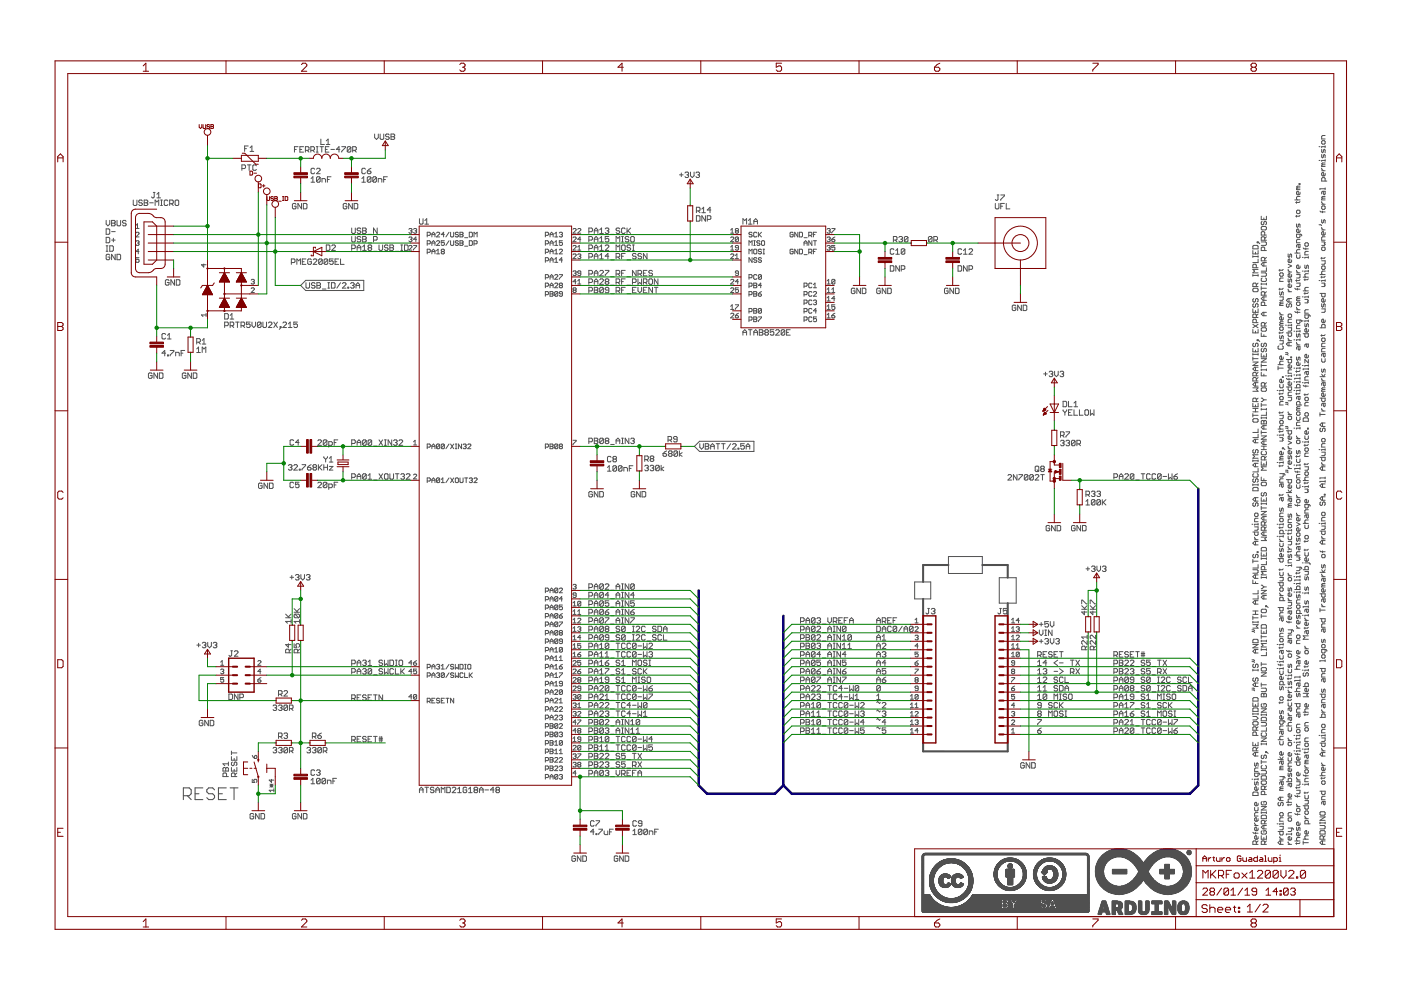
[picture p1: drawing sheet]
<svg xmlns="http://www.w3.org/2000/svg" width="420mm" height="297mm" viewBox="0 0 420 297" stroke-linecap="round" stroke-linejoin="round" font-family="sans-serif">
<g fill="none" stroke="#505050" stroke-width=".3">
<path d="M40 60v1.3l.2 .3h.6l.3-.3v-1.3M43.2 60h.8l.3 .2-.3 .6 .3 .5-.3 .3h-.8zM46 57.7h.5M46.2 57.7v1.3l-.2 .3-.6-.3M47.1 58.2l.5-.5v1.6M47.1 59.3h1.1M48.2 60h.5M48.4 60v1.6M72.5 50.5h.9l.2-.3v-.5l-.2-.3h-.9v1.7M73.4 44.6h.5M74.2 49.4h1.1M74.4 43.8h-1v1.6"/>
<path d="M74.7 49.4v1.7M75 44.3l.5-.5v1.6M75 45.4h1.1M76.9 49.7l-.3-.3h-.5l-.3 .3v1.1l.3 .3h.5l.3-.3M88.3 44.8h.6M89.4 44h-1.1v1.6M89.9 44.8h.6M91 44h-1.1v1.6h1.1M91.6 45.1h.8l.3-.3v-.6l-.3-.2h-.8v1.6M92.1 45.1l.6 .5M93.2 45.1h.8l.3-.3v-.6l-.3-.2h-.8v1.6M93.3 53.5l.5-.5v1.6"/>
<path d="M93.3 54.6h1.1M93.8 45.1l.5 .5M94.4 50.7l-.3-.3h-.5l-.3 .3v1.1l.3 .3h.5l.3-.3M94.8 44h.6M94.8 45.6h.6M94.9 50.7l.3-.3h.5l.3 .3v.3l-1.1 1.1h1.1M95.1 44v1.6M95.9 44h1.1M96 53.3l-.3-.3h-.5l-.3 .3v1M96 53.3v1l-.3 .3h-.5l-.3-.3M96 53.3l-1.1 1M96.2 41.7v1.6h1.1"/>
<path d="M96.5 44v1.6M96.6 54.6v-1.1h.8l.2 .3v.8M97.6 44.8h.5M97.9 43.3h1M97.9 42.2l.5-.5v1.6M98.2 53.8h.5M98.7 44h-1.1v1.6h1.1M99.2 44.8h1.1M99.3 53h-1.1v1.6M101.9 44.8h-1l.8-.8v1.6M102.5 44h1.1v.2l-1.1 1.1v.3M105.2 44.2l-.3-.2h-.5l-.3 .2v1.1"/>
<path d="M105.2 44.2v1.1l-.3 .3h-.5l-.3-.3M105.2 44.2l-1.1 1.1M105.8 45.1h.8l.2-.3v-.6l-.2-.2h-.8v1.6M106.3 45.1l.5 .5M108.5 54.6h1.1M108.5 53.5l.6-.5v1.6M109.6 50.7l-.3-.3h-.5l-.3 .3v1.1l.3 .3h.5l.3-.3M110.2 51.3h.8l.3 .5-.3 .3h-.6l-.2-.3zM111.3 53.3v1l-.3 .3h-.6l-.2-.3M111.3 53.3l-.3-.3h-.6l-.2 .3v1M111.3 53.3l-1.1 1M111.3 50.4l-1.1 .9"/>
<path d="M112.4 40.2v1.1l.5 .5 .6-.5v-1.1M112.9 53.3v1l-.3 .3h-.5l-.3-.3M112.9 53.3l-.3-.3h-.5l-.3 .3v1M112.9 53.3l-1.1 1M113.4 54.6v-1.1h.9l.2 .3v.8M114 40.2v1.3l.3 .3h.5l.3-.3v-1.3M115.1 53.8h.5M116.2 53h-1.1v1.6M116.7 40.4l-.3-.2h-.5l-.3 .2 .3 .6h.5l.3 .3-.3 .5h-.5l-.3-.3M117.3 40.2h.8l.3 .2-.3 .6 .3 .5-.3 .3h-.8zM117.3 41h.8M203.8 52.4h1.1"/>
<path d="M204.3 51.9v1M205.4 51.9l.3-.3h.5l.3 .3-.3 .5M206 52.4h.2M206.2 52.4l.3 .3-.3 .5h-.5l-.3-.3M207.1 51.6v1.1l.5 .5 .6-.5v-1.1M208.7 51.9l.3-.3h.5l.3 .3-.3 .5M209.2 52.4h.3M209.5 52.4l.3 .3-.3 .5h-.5l-.3-.3M299 58.4h.6M299.3 58.4v1.4l-.3 .3-.5-.3M300.1 58.4h1.1v.3l-1.1 1.1v.3M388.3 59.9h1.6"/>
<path d="M389.1 56.3l-.3 .5h1.1M389.1 56.3h.8M389.6 55h.3v.3h-.3zM389.9 57.6v.5l-.3 .3h-.5l-.3-.3v-.5l.5-.3v1.1M389.9 58.9h-.8l-.3 .2v.6l.3 .2M389.9 55.8h-.8l-.3 .2 .3 .3M395.6 48.1h.3M395.6 44h.3M396.4 44.7v.8l.2 .3 .6-1.1 .2 .3v.8M396.4 46.3v.8l.2 .2 .6-1 .2 .2v.8M396.4 42.4l.2-.2h.6l.2 .2v.5l-.2 .3h-.6l-.2-.3zM396.4 50.4l.5 .8"/>
<path d="M396.4 51.2h1M396.6 59.4l-.2 .5h1M396.6 49.4l-.2 .5h1M396.6 59.4h.8M396.6 49.4h.8M396.9 57.3v.8l.3 .3 .2-.3v-.8h-.8l-.2 .3v.5M397.4 58.9h-.8l-.2 .2 .2 .3M397.4 56.6h-1.5v.2M397.4 51.9v.6l-.2 .2h-.6l-.2-.2v-.6l.5-.2v1M397.4 43.7v.5M397.4 47.8v.5M397.4 54.3v-.8l-.2-.3h-.6l-.2 .3v.8h1.5"/>
<path d="M397.4 56.3v.5M397.4 40.6h-.8l-.2 .3v.8h1M397.4 44h-1v.2M397.4 48.1h-1v.2M397.4 48.9h-.8l-.2 .2 .2 .3M31.8 66.1v1.1l.6 .5 .5-.5v-1.1M31.8 68.6h.8l.3 .3v1.1l-.3 .2h-.8zM31.8 71.1h.8l.3 .3v1.1l-.3 .3h-.8zM31.8 75.3h.6M31.8 73.7h.6M32.1 73.7v1.6M32.9 76.5l-.3-.3h-.5l-.3 .3v1.1l.3 .3h.5l.3-.3v-.6h-.5"/>
<path d="M32.9 73.7h.8l.3 .3v1l-.3 .3h-.8zM33.5 66.1h.8l.2 .2-.2 .6 .2 .5-.2 .3h-.8zM33.5 66.9h.8M33.5 69.4h1M33.5 72h1M34 71.4v1.1M34.5 76.2v1.7l-1-1.7v1.7M35.1 66.1v1.3l.3 .3h.5l.3-.3v-1.3M35.1 76.2h.8l.3 .3v1.1l-.3 .3h-.8zM37.8 66.3l-.3-.2h-.5l-.3 .5 .3 .3h.5l.3 .5-.3 .3h-.5l-.3-.3M40.8 69.8l.2-.2 .7 .2-.9 1.2h.9M40.8 72.4l.7-.2 .2 .2-.2 .5"/>
<path d="M40.8 67.5l.4-.4v1.4M40.8 68.5h.9M41.2 72.9h.3M41.5 72.9l.2 .2-.2 .5-.7-.3M41.7 77.2h-.9v.7l.4-.2 .5 .2-.2 .7-.7-.2M41.7 75.4h-.9l.7-.7v1.4M42.7 60.2l-.3-.2h-.5l-.3 .5 .3 .3h.5l.3 .5-.3 .3h-.5l-.3-.3M43.2 60.8h.8M44.9 60.8h1.1M46.5 61.6v-1.6l.6 .5 .5-.5v1.6M48.2 61.6h.5M50.3 60.2l-.2-.2h-.6l-.2 .2v1.1l.2 .3h.6l.2-.3"/>
<path d="M50.9 61.1h.8l.3-.3v-.6l-.3-.2h-.8v1.6M51.4 61.1l.6 .5M52.5 60.2l.3-.2h.5l.3 .2v1.1l-.3 .3h-.5l-.3-.3zM61.1 79.1v1l-.7-.7h1.4M87.4 78.7h.8l.3-.3v-.5l-.3-.3h-.8v1.6M88.8 61.3l-.3-.3h-.5l-.3 .3v1l.3 .3h.5l.3-.3v-.5h-.6M89 79.2v-1.6l.6 .6 .5-.6v1.6M90.4 61v1.6l-1.1-1.6v1.6M90.7 78.4h.5M91 61h.8l.3 .3v1l-.3 .3h-.8zM91.7 77.6h-1v1.6h1M93.4 77.9l-.3-.3h-.5l-.3 .3v1.1l.3 .2h.5l.3-.2v-.6h-.6"/>
<path d="M93.9 77.9l.3-.3h.5l.3 .3v.3l-1.1 1h1.1M96.6 77.9l-.2-.3h-.6l-.2 .3v1.1M96.6 77.9v1.1l-.2 .2h-.6l-.2-.2M96.6 77.9l-1 1.1M97.9 73.4h.8l.2 .3v1.1l-.2 .3h-.8zM98.3 77.9v1.1l-.3 .2h-.5l-.3-.2M98.3 77.9l-.3-.3h-.5l-.3 .3v1.1M98.3 77.9l-1.1 1.1M99.5 73.7l.3-.3h.5l.3 .3v.3l-1.1 1.1h1.1M99.9 77.6h-1.1v.8l.6-.2 .5 .2v.6l-.2 .2h-.6l-.3-.2M100.5 78.4h.5M101.6 77.6h-1.1v1.6h1.1"/>
<path d="M102.1 77.6v1.6h1.1M104 61.3l-.2-.3h-.6l-.3 .3v1l.3 .3h.6l.2-.3v-.5h-.5M105.5 70.9v1.3l.2 .3h.6l.3-.3v-1.3M105.5 74.5h.8l.3-.2v-.6l-.3-.3h-.8v1.7M105.5 68.3v1.4l.2 .3h.6l.3-.3v-1.4M105.7 61v1.6l-1.1-1.6v1.6M106.2 61h.8l.3 .3v1l-.3 .3h-.8zM107.1 75.1v-1.1l.6-.6 .5 .6v1.1M107.1 74.3h1.1M108.2 71.2l-.3-.3h-.5l-.3 .5 .3 .3h.5l.3 .5-.3 .3h-.5l-.3-.3M108.2 68.6l-.3-.3h-.5l-.3 .6 .3 .3h.5l.3 .5-.3 .3h-.5l-.3-.3M108.8 70.9h.8l.2 .3-.2 .5 .2 .5-.2 .3h-.8z"/>
<path d="M108.8 69.2h.8M108.8 75.1h1M108.8 71.7h.8M108.8 68.3h.8l.2 .3-.2 .6 .2 .5-.2 .3h-.8zM108.8 74l.5-.6v1.7M110.4 70.3h1.1M110.4 72.8h1.1M110.7 74.3l-.3 .2 .3 .6h.5l.3-.3-.3-.5M110.7 74.3l-.3-.3 .3-.6h.5l.3 .3-.3 .6M110.7 74.3h.5M112 72h.8l.3-.3v-.5l-.3-.3h-.8v1.6M112 75.3h1.1"/>
<path d="M113.1 68.3v1.7l-1.1-1.7v1.7M113.7 73.4v1.4l.2 .3h.6l.2-.3v-1.4M116.4 73.7l-.3-.3h-.5l-.3 .3 .3 .6h.5l.3 .2-.3 .6h-.5l-.3-.3M116.9 73.4h.9l.2 .3-.2 .6 .2 .5-.2 .3h-.9zM116.9 74.3h.9M118.6 75.3h1.1M120.2 75.1h.6M120.2 73.4h.6M120.5 73.4v1.7M121.3 73.4h.8l.3 .3v1.1l-.3 .3h-.8zM122.6 73.8l.3-.2 .6 .2-.9 1.2h.9M122.6 71.3l.7-.3 .2 .3-.2 .4"/>
<path d="M122.6 68.7l.7-.2 .2 .2-.2 .5M123.1 71.7h.2M123.1 69.2h.2M123.3 69.2l.2 .2-.2 .5-.7-.2M123.3 71.7l.2 .3-.2 .4-.7-.2M124 73.6h.9l-.9 1.4M124 68.7l.7-.2 .2 .2-.2 .5M124.5 69.2h.2M124.7 69.2l.2 .2-.2 .5-.7-.2M124.9 71.7h-.9l.7-.7v1.4M125.8 65.6v1.3l.3 .3h.5l.3-.3v-1.3M127.4 66.1l.6-.5v1.6"/>
<path d="M127.4 67.2h1.1M128.1 70.5h.7l.3-.7-.3-.2h-.7v1.4M128.1 73.1h.7l.3-.7-.3-.2h-.7v1.4M128.1 75.6h.7l.3-.7-.3-.2h-.7v1.4M129.5 76.1v-.9l.5-.5 .5 .5v.9M129.5 71v-.9l.5-.5 .5 .5v.9M129.5 73.6v-1l.5-.4 .5 .4v1M129.5 75.4h1M129.5 70.3h1M129.5 72.9h1M130.9 76.1h.9M130.9 72.4l.2-.2 .7 .2-.9 1.2h.9"/>
<path d="M130.9 69.8l.2-.2 .7 .2-.9 1.2h.9M130.9 75.2l.5-.5v1.4M132.6 75.4l-.3 .2 .3 .5 .7-.2-.3-.5M132.6 75.4l-.3-.2 .3-.5 .7 .2-.3 .5M132.6 75.4h.4M133.3 72.2h-1v.7l.7-.3 .3 .7-.3 .3-.7-.3M133.3 70.3h-1l.7-.7v1.4M134.7 69.6l-1 1.4M134.7 72.2l-1 1.4M135.1 72.2v1.1l.3 .3 .7-.3v-1.1M135.1 69.6v1.2l.3 .2 .7-.2v-1.2M137.5 72.4l-.7-.2-.3 .4 .7 .3 .3 .4-.3 .3-.7-.3"/>
<path d="M137.5 69.8l-.7-.2-.3 .5 .7 .2 .3 .5-.3 .2-.7-.2M137.9 72.2h.7l.3 .2-.3 .5 .3 .4-.3 .3h-.7zM137.9 69.6h.7l.3 .2-.3 .5 .3 .5-.3 .2h-.7zM137.9 70.3h.7M137.9 72.9h.7M139.3 71.2h1M139.3 73.8h1M140.7 72.2h.7l.3 .2v.9l-.3 .3h-.7zM140.7 69.6h.7l.3 .2v1l-.3 .2h-.7zM142.2 71v-1.4l.4 .5 .5-.5v1.4M142.2 73.1h.7l.2-.2-.2-.7h-.7v1.4M163.6 78.2h.7l.2-.7-.2-.3h-.7v1.4"/>
<path d="M163.6 70.5h.7l.2-.7-.2-.2h-.7v1.4M163.6 73.1h.7l.2-.7-.2-.2h-.7v1.4M163.6 75.6h.7l.2-.7-.2-.2h-.7v1.4M165 71v-.9l.4-.5 .5 .5v.9M165 73.6v-1l.4-.4 .5 .4v1M165 76.1v-.9l.4-.5 .5 .5v.9M165 78.6v-.9l.4-.5 .5 .5v.9M165 75.4h.9M165 70.3h.9M165 77.9h.9M165 72.9h.9M166.3 76.1h1"/>
<path d="M166.3 73.6h1M166.3 71h1M166.3 70.1l.5-.5v1.4M166.3 72.6l.5-.4v1.4M166.3 75.2l.5-.5v1.4M166.3 77.7l.5-.5v1.4M166.3 78.6h1M167.7 69.8l.7-.2 .3 .2-.3 .5M167.7 74.9l.3-.2 .7 .2-1 1.2h1M168.2 70.3h.2M168.4 70.3l.3 .2-.3 .5-.7-.2M168.7 72.2h-1v.7l.7-.3 .3 .7-.3 .3-.7-.3"/>
<path d="M168.7 77.9h-1l.7-.7v1.4M171.9 76.3l.2-.2 .7 .2-.9 1.2h.9M171.9 73.8l.2-.2 .7 .2-.9 1.2h.9M171.9 71.3l.2-.3 .7 .3-.9 1.1h.9M171.9 68.7l.2-.2 .7 .2-.9 1.2h.9M173.2 76.3l.7-.2 .3 .2-.3 .5M173.2 68.7l.3-.2 .7 .2-1 1.2h1M173.2 74l.5-.4v1.4M173.2 75h1M173.7 76.8h.2M173.9 76.8l.3 .2-.3 .5-.7-.2M174.2 71.7h-1l.7-.7v1.4"/>
<path d="M176.6 69.4h.8l.3-.2v-.6l-.3-.3h-.8v1.7M176.6 72h.8l.3-.3v-.5l-.3-.3h-.8v1.6M176.6 77h.8l.3-.2v-.6l-.3-.2h-.8v1.6M176.6 74.5h.8l.3-.2v-.6l-.3-.3h-.8v1.7M178.2 77.6v-1.1l.6-.5 .5 .5v1.1M178.2 70v-1.1l.6-.6 .5 .6v1.1M178.2 72.5v-1.1l.6-.5 .5 .5v1.1M178.2 75.1v-1.1l.6-.6 .5 .6v1.1M178.2 69.2h1.1M178.2 71.7h1.1M178.2 74.3h1.1M178.2 76.8h1.1"/>
<path d="M179.9 72.5h1.1M179.9 77.6h1.1M179.9 71.4l.5-.5v1.6M179.9 75.1h1.1M179.9 68.9l.5-.6v1.7M179.9 74l.5-.6v1.7M179.9 76.5l.5-.5v1.6M179.9 70h1.1M181.5 73.7l.3-.3h.5l.3 .3v.3l-1.1 1.1h1.1M181.5 68.6l.3-.3h.5l.3 .3-.3 .6M182 69.2h.3M182.3 69.2l.3 .2-.3 .6h-.5l-.3-.3"/>
<path d="M182.6 70.9h-1.1v.8l.5-.3 .6 .3v.5l-.3 .3h-.5l-.3-.3M182.6 76.8h-1.1l.8-.8v1.6M183.1 70.3h1.1M183.1 72.8h1.1M183.1 75.3h1.1M183.1 77.9h1.1M184.8 77h.8l.3-.2v-.6l-.3-.2h-.8v1.6M184.8 72.5v-1.6l.5 .5 .6-.5v1.6M184.8 75.1v-1.7l.5 .6 .6-.6v1.7M185.3 77l.6 .6M185.9 68.6l-.3-.3h-.6l-.2 .6 .2 .3h.6l.3 .5-.3 .3h-.6l-.2-.3M186.4 72.5h.5"/>
<path d="M186.4 70.9h.5M186.4 73.7l.3-.3h.5l.3 .3v1.1l-.3 .3h-.5l-.3-.3zM186.4 76.8h.5M186.7 70.9v1.6M187.5 68.6l-.3-.3h-.5l-.3 .3v1.1l.3 .3h.5l.3-.3M187.5 76h-1.1v1.6M188 77.9h1.1M188 68.3v1.7M188.3 69.2l.8 .8M188.6 71.2l-.3-.3h-.5l-.3 .5 .3 .3h.5l.3 .5-.3 .3h-.5l-.3-.3M189.1 73.7l-.3-.3h-.5l-.3 .3 .3 .6h.5l.3 .2-.3 .6h-.5l-.3-.3M189.1 68.3l-1.1 1.1"/>
<path d="M189.4 70.9h.5l.3 .3v1l-.3 .3h-.5l-.3-.3v-1zM189.7 75.1h.5M189.7 73.4h.5M189.9 73.4v1.7M190.8 76.2l-.3-.2h-.6l-.2 .5 .2 .3h.6l.3 .5-.3 .3h-.6l-.2-.3M192.4 76.2l-.3-.2h-.5l-.3 .2 .3 .6h.5l.3 .2-.3 .6h-.5l-.3-.3M194 76v1.6l-1-1.6v1.6M208.9 64.7h.8l.2 .2v1.1l-.2 .3h-.8zM208.9 63.2h.8l.2-.3v-.5l-.2-.3h-.8v1.7M209.4 63.2l.5 .6M210.5 62.7l.5-.6v1.7M210.5 63.8h1.1"/>
<path d="M211.6 64.7v1.6l-1.1-1.6v1.6M212.1 65.8h.8l.3-.3v-.6l-.3-.2h-.8v1.6M213.2 62.9h-1.1l.8-.8v1.7M219.1 76.3l.3-.2 .7 .2-1 1.2h1M219.1 71.3l.3-.3 .7 .3-1 1.1h1M219.1 75h1M219.1 69.9h1M219.1 74l.5-.4v1.4M219.1 69l.5-.5v1.4M220.5 77.5h1M220.5 76.6l.5-.5v1.4M220.8 69.2l-.3 .2 .3 .5 .7-.2-.3-.5"/>
<path d="M220.8 69.2l-.3-.2 .3-.5 .7 .2-.3 .5M220.8 69.2h.4M221.5 74.3h-.7l-.3-.3 .3-.4 .7 .2v.9l-.3 .3-.7-.3M221.5 71.3l-.7-.3-.3 .3v.9M221.5 71.3v.9l-.3 .2-.7-.2M221.5 71.3l-1 .9M222.8 67.2v-1.6l.6 .5 .5-.5v1.6M224.5 67.2h1M224.5 66.1l.5-.5v1.6M224.6 73.6v-1.4l.5 .4 .5-.4v1.4M224.6 76.1v-1.4l.5 .5 .5-.5v1.4M225.6 69.8l-.7-.2-.3 .5 .7 .2 .3 .5-.3 .2-.7-.2"/>
<path d="M225.6 77.2v1.4l-1-1.4v1.4M226 74.9l.3-.2 .7 .2v1l-.3 .2-.7-.2zM226 73.6h.5M226 72.2h.5M226.1 66.4h1.1M226.1 67.2v-1.1l.5-.5 .6 .5v1.1M226.3 72.2v1.4M227 77.5l-.7-.3-.3 .5 .7 .2 .3 .5-.3 .2-.7-.2M227 69.8l-.3-.2-.7 .2v1l.3 .2 .7-.2M227.4 69.6v1.4M227.7 70.3l.7 .7M227.9 72.4l-.2-.2-.7 .2 .2 .5 .7 .2-.2 .5-.7-.3"/>
<path d="M228.4 74.9l-.3-.2-.7 .2 .3 .5 .7 .2-.3 .5-.7-.2M228.4 72.4l.2-.2 .7 .2v.9l-.2 .3-.7-.3zM228.4 77.5l-.3-.3-.7 .3 .3 .4 .7 .3-.3 .4-.7-.2M228.4 69.6l-1 .9M228.8 76.1h.5M228.8 74.7h.5M229.1 74.7v1.4M237.9 74.9l-.3-.2-.7 .2v1l.7 .2 .3-.7h-.5M237.9 69.8l-.3-.2-.7 .2v1l.7 .2 .3-.7h-.5M239.3 69.6v1.4l-1-1.4v1.4M239.3 74.7v1.4l-1-1.4v1.4M239.7 74.7h.7l.3 .2v1l-.3 .2h-.7z"/>
<path d="M239.7 69.6h.7l.3 .2v1l-.3 .2h-.7zM241.1 71.2h1M241.1 72.9h1M241.1 73.6v-1l.5-.4 .5 .4v1M241.1 76.3h1M242.5 70.5h.7l.3-.2-.3-.7h-.7v1.4M242.5 75.6h.7l.3-.2-.3-.7h-.7v1.4M243 70.5l.5 .5M243 75.6l.5 .5M243.5 72.2v1.4l-1-1.4v1.4M243.9 75.4h.5M243.9 70.3h.5"/>
<path d="M243.9 72.2h1M244.4 72.2v1.4M244.9 74.7h-1v1.4M244.9 69.6h-1v1.4M248.1 73.8l.7-.2 .2 .2-.2 .5M248.1 71.3l.7-.3 .2 .3-.2 .4M248.1 68.7l.7-.2 .2 .2-.2 .5M248.5 71.7h.3M248.5 69.2h.3M248.5 74.3h.3M248.8 71.7l.2 .3-.2 .4-.7-.2M248.8 74.3l.2 .2-.2 .5-.7-.3"/>
<path d="M248.8 69.2l.2 .2-.2 .5-.7-.2M249.4 71.7h.7l.3 .5-.7 .2zM249.4 68.5h1l-1 1.4M250.4 73.6h-1v.7l.5-.3 .5 .3-.3 .7-.7-.3M250.4 71l-1 .7M267 79.7h.8l.3 .2v1.1l-.3 .3h-.8zM267.9 72h.9l.2-.3v-.5l-.2-.3h-.9v1.6M268.1 74.8l-.3-.2h-.5l-.3 .2v1.1l.3 .3h.5l.3-.3M268.5 72l.5 .5M268.6 76.2h1.1M268.6 75.1l.6-.5v1.6M269.6 71.2l.2-.3h.6l.3 .3-.3 .5"/>
<path d="M269.7 79.7v1.6l-1.1-1.6v1.6M270.1 71.7h.3M270.4 71.7l.3 .3-.3 .5h-.6l-.2-.3M271.4 74.8l-.3-.2h-.5l-.3 .2v1.1M271.4 74.8v1.1l-.3 .3h-.5l-.3-.3M271.4 74.8l-1.1 1.1M272.3 71.2v1l-.3 .3h-.5l-.3-.3M272.3 71.2l-.3-.3h-.5l-.3 .3v1M272.3 71.2l-1.1 1M279.5 71.2v1l-.2 .3h-.6l-.3-.3M279.5 71.2l-.2-.3h-.6l-.3 .3v1M279.5 71.2l-1.1 1"/>
<path d="M280.1 72h.8l.3-.3v-.5l-.3-.3h-.8v1.6M280.6 72l.6 .5M287.3 79.7h.8l.3 .2v1.1l-.3 .3h-.8zM288.4 74.8l-.3-.2h-.5l-.3 .2v1.1l.3 .3h.5l.3-.3M288.9 76.2h1.1M288.9 75.1l.6-.5v1.6M290 79.7v1.6l-1.1-1.6v1.6M290.6 74.8l.3-.2h.5l.3 .2v.3l-1.1 1.1h1.1M298.5 61v1.3l.3 .3h.5l.3-.3v-1.3M300.1 61.8h.6M301.2 61h-1.1v1.6M301.8 61v1.6h1.1"/>
<path d="M375.7 73.8l.3-.2h1l.3 .2v.8h-1.6zM375.7 75.1v1h1.6v-1M375.7 76.6v.6M375.7 76.9h1.6M376.5 75.6v.5M377 72.5h.3v.3h-.3zM377.3 76.6v.6M377.3 77.7v1h-1.6M377.3 72.5l.5 .5M378.2 72.5h1.3l.3 .3v.5l-.3 .3h-1.3M378.2 64.8v1h1.6v-1M378.5 66.3l-.3 .3v.5l.6 .3 .2-.3v-.5l.5-.3 .3 .3v.5l-.3 .3"/>
<path d="M378.5 67.9h1l.3 .3v.5l-.3 .2h-1l-.3-.2v-.5zM379 65.3v.5M379 78.7v1M379.3 70.5v-.8l-.3-.3h-.5l-.3 .3v.8h1.6M379.3 72v-.8l-.3-.2h-.5l-.3 .2v.8h1.6M379.3 75.1v-.8l-.3-.2h-.5l-.3 .2v.8h1.6M379.3 78.2v-.8l-.3-.2h-.5l-.3 .2v.8h1.6M379.8 78.7h-1l-.6 .5 .6 .5h1M379.8 77.2l-.5 .5M379.8 71l-.5 .5M386.3 76.1v.8l.3 .3 .2-.3v-.5l.3-.3 .2 .3v.8M386.3 79.2l1 .5-1 .5"/>
<path d="M387.3 77.9v.5l-.2 .3h-.5l-.3-.3v-.5l.5-.2v1M388.3 75.9h1.6M388.8 60.4v.5M388.8 64.6v.5M388.8 67.1v.8l.3 .3 .2-.3v-.5l.3-.3 .3 .3v.8M388.8 76.4v.8l.3 .2h.5l.3-.2v-.8M389.1 63h.5l.3 .3v.5l-.3 .2h-.5l-.3-.2v-.5zM389.3 73.3v.8l.3 .2 .3-.2v-.8h-.8l-.3 .3v.5M389.9 79.7v.5l-.3 .3h-.5l-.3-.3v-.5l.5-.2v1M389.9 71.8h-.8l-.3 .2v.8h1.1M389.9 70.2v.8l-.3 .2h-.5l-.3-.2v-.8h1.3l.3 .5M389.9 68.9v.5l-.3 .3h-.5l-.3-.3v-.5l.5-.2v1"/>
<path d="M389.9 74.8h-.8l-.3 .3v.5l.3 .3M389.9 64.6l-.3 .2h-1M389.9 60.4l-.3 .3h-1M390.6 77.2h.2M390.8 74.3l.3 .3h1.3M391.3 73l.3-.2h.5l.3 .2v.6l-.3 .2h-.5l-.3-.2zM391.3 79.5v.7l.3 .3 .5-1 .3 .2v.8M391.6 74.3v.5M392.4 77.2h-1.1v.2M392.4 75.4h-.8l-.3 .2v.8h1.1M392.4 76.9v.5M395.6 67.4h.5l.3 .2"/>
<path d="M395.9 63.3l.2 .2h1.3M396.4 78.2h1v.8l-.2 .2h-.8M396.4 72.5h.8l.2 .3-.2 .2 .2 .3-.2 .3h-.8M396.4 74.3l.2-.2h.6l.2 .2v.5l-.2 .3h-.6l-.2-.3zM396.4 68.9h1M396.4 65.8v.8l.2 .3 .6-1.1 .2 .3v.8M396.4 62l.2-.3h.6l.2 .3v.5l-.2 .3h-.6l-.2-.3zM396.4 60.4l.5 .8M396.4 68.2l.5 .7M396.4 77.2v.5M396.4 61.2h1M396.6 79.7h.6l.2 .3v.5l-.2 .3h-.6l-.2-.3v-.5z"/>
<path d="M396.6 63.3v.5M397.4 69.7v.5l-.2 .3h-.6l-.2-.3v-.5l.5-.3v1.1M397.4 71h-.8l-.2 .2v.8h1M397.4 77.2l-.2 .2h-1.1M50.7 84.1l-.3-.3h-.5l-.3 .3v1.1l.3 .3h.5l.3-.3v-.5h-.6M52.3 83.8v1.7l-1.1-1.7v1.7M52.9 83.8h.8l.3 .3v1.1l-.3 .3h-.8zM61.8 94.4h-1.4l.5 .5M61.8 93.9v1M67.4 94h.8l.3 .3v1.1l-.3 .2h-.8zM67.4 97.6h.8l.3-.3v-.5l-.3-.3h-.8v1.7M69 95.6h1.1"/>
<path d="M69 97.6h.8l.3-.3v-.5l-.3-.3h-.8v1.7M69 94.6l.6-.6v1.6M69.6 97.6l.5 .6M70.7 96.5h1M71.2 96.5v1.7M72.3 97.6h.8l.3-.3v-.5l-.3-.3h-.8v1.7M72.8 97.6l.6 .6M75 96.5h-1.1v.8l.6-.2 .5 .2v.6l-.3 .3h-.5l-.3-.3M75.3 84l.7-.3 .3 .3-.3 .4M75.3 86.5l.3-.2 .7 .2-1 1.2h1M75.6 96.5v1.1l.5 .6 .5-.6v-1.1M75.8 84.4h.2"/>
<path d="M76 84.4l.3 .3-.3 .4-.7-.2M78.3 96.8l-.3-.3h-.5l-.3 .3v1.1M78.3 96.8v1.1l-.3 .3h-.5l-.3-.3M78.3 96.8l-1.1 1.1M78.8 96.5v1.4l.3 .3h.6l.2-.3v-1.4M80.5 96.8l.3-.3h.5l.3 .3v.3l-1.1 1.1h1.1M82.1 96.5l1.1 1.7M83.2 96.5l-1.1 1.7M84 97.9h.3v.3h-.3zM84.3 98.2l-.5 .5M84.8 96.8l.3-.3h.6l.2 .3v.3l-1.1 1.1h1.1M86.5 98.2h1.1"/>
<path d="M86.5 97.1l.5-.6v1.7M89.2 96.5h-1.1v.8l.6-.2 .5 .2v.6l-.3 .3h-.5l-.3-.3M91.7 84h17.4v3.1h-17.4l-1.5-1.5zM91.8 84.7v1.4l.2 .3h.6l.2-.3v-1.4M94.5 85l-.3-.3h-.5l-.3 .6 .3 .3h.5l.3 .5-.3 .3h-.5l-.3-.3M95 84.7h.8l.3 .3-.3 .6 .3 .5-.3 .3h-.8zM95 85.6h.8M96.7 86.6h1M98.3 86.4h.5M98.3 84.7h.5M98.6 84.7v1.7M99.4 84.7h.8l.3 .3v1.1l-.3 .3h-.8z"/>
<path d="M102.1 84.7l-1.1 1.7M102.7 85l.3-.3h.5l.3 .3v.3l-1.1 1.1h1.1M104.3 86.1h.3v.3h-.3zM105.1 85l.3-.3h.5l.3 .3-.3 .6M105.7 85.6h.2M105.9 85.6l.3 .2-.3 .6h-.5l-.3-.3M106.8 85.6h1M106.8 86.4v-1.1l.5-.6 .5 .6v1.1M163.6 88.3h.7l.2-.7-.2-.2h-.7v1.4M163.6 85.8h.7l.2-.7-.2-.2h-.7v1.4M163.6 83.2h.7l.2-.7-.2-.2h-.7v1.4M165 87.4h.7l.2 .2-.2 .5 .2 .5-.2 .2h-.7z"/>
<path d="M165 83.7v-.9l.4-.5 .5 .5v.9M165 86.3v-1l.4-.4 .5 .4v1M165 83h.9M165 85.6h.9M165 88.1h.7M166.3 85.1l.3-.2 .7 .2-1 1.2h1M166.3 82.5l.3-.2 .7 .2-1 1.2h1M167.3 87.6l-.7-.2-.3 .2v1M167.3 87.6v1l-.3 .2-.7-.2M167.3 87.6l-1 1M167.7 82.3h1l-1 1.4M168 85.6l-.3-.3 .3-.4 .7 .2-.3 .5"/>
<path d="M168 85.6l-.3 .2 .3 .5 .7-.3-.3-.4M168 85.6h.4M168.7 88.1h-.7l-.3-.2 .3-.5 .7 .2v1l-.3 .2-.7-.2M171.9 81.4l.7-.2 .2 .2-.2 .5M172.1 87l-.2-.3 .2-.4 .7 .2-.2 .5M172.1 87l-.2 .2 .2 .5 .7-.3-.2-.4M172.1 87h.5M172.3 81.9h.3M172.6 81.9l.2 .2-.2 .5-.7-.2M172.8 84.4h-.9l.7-.7v1.4M173.2 85.1h1M173.2 84.2l.5-.5v1.4"/>
<path d="M174.2 81.9h-.7l-.3-.2 .3-.5 .7 .2v1l-.3 .2-.7-.2M176.6 87.2h.8l.3-.2v-.6l-.3-.3h-.8v1.7M176.6 82.1h.8l.3-.2v-.6l-.3-.3h-.8v1.7M176.6 84.7h.8l.3-.3v-.5l-.3-.3h-.8v1.6M178.2 86.1h.8l.3 .3-.3 .6 .3 .5-.3 .3h-.8zM178.2 85.2v-1.1l.6-.5 .5 .5v1.1M178.2 82.7v-1.1l.6-.6 .5 .6v1.1M178.2 81.9h1.1M178.2 84.4h1.1M178.2 87h.8M179.9 81.3l.2-.3h.6l.3 .3v.3l-1.1 1.1h1.1M179.9 83.9l.2-.3h.6l.3 .3v.2l-1.1 1.1h1.1"/>
<path d="M181 86.4l-.3-.3h-.6l-.2 .3v1.1M181 86.4v1.1l-.3 .3h-.6l-.2-.3M181 86.4l-1.1 1.1M181.5 81h1.1v.3l-1.1 1.1v.3M181.8 84.4l-.3 .3 .3 .5h.5l.3-.3-.3-.5M181.8 84.4h.5M181.8 84.4l-.3-.3 .3-.5h.5l.3 .3-.3 .5M182.6 87h-.8l-.3-.3 .3-.6h.5l.3 .3v1.1l-.3 .3h-.5l-.3-.3M183.1 85.5h1.1M183.1 88h1.1M183.1 83h1.1M184.8 87.2h.8l.3-.2v-.6l-.3-.3h-.8v1.7"/>
<path d="M184.8 82.1h.8l.3-.2v-.6l-.3-.3h-.8v1.7M184.8 84.7h.8l.3-.3v-.5l-.3-.3h-.8v1.6M185.3 87.2l.6 .6M185.3 82.1l.6 .6M185.3 84.7l.6 .5M186.4 81.9h.5M186.4 84.4h.5M186.4 87h.5M187.5 86.1h-1.1v1.7M187.5 81h-1.1v1.7M187.5 83.6h-1.1v1.6M188 85.5h1.1"/>
<path d="M188 88h1.1M188 83h1.1M189.7 84.7h.8l.3-.3v-.5l-.3-.3h-.8v1.6M189.7 87h.5M190.8 86.1h-1.1v1.7h1.1M190.8 81v1.7l-1.1-1.7v1.7M191.3 82.1h.8l.3-.2v-.6l-.3-.3h-.8v1.7M191.3 83.6v1.6l.6-.5 .5 .5v-1.6M191.3 86.1v1.1l.6 .6 .5-.6v-1.1M191.9 82.1l.5 .6M193 84.7h.8l.2-.3v-.5l-.2-.3h-.8v1.6M193 81.9h.5"/>
<path d="M193 87h.5M193.5 84.7l.5 .5M194 86.1h-1v1.7h1M194 81h-1v1.7h1M194.6 83.9l.3-.3h.5l.3 .3v1l-.3 .3h-.5l-.3-.3zM195.7 81.3l-.3-.3h-.5l-.3 .3 .3 .6h.5l.3 .2-.3 .6h-.5l-.3-.3M195.7 86.1v1.7l-1.1-1.7v1.7M196.2 86.1h1.1M196.8 86.1v1.7M197.3 83.6v1.6l-1.1-1.6v1.6M219.1 84l.3-.3 .7 .3-1 1.1h1M219.1 94.1l.3-.2 .7 .2-1 1.2h1"/>
<path d="M219.1 86.5l.3-.2 .7 .2-1 1.2h1M219.1 91.8l.5-.4v1.4M219.1 92.8h1M220.5 94.6h.7l.3 .5-.7 .2zM220.5 91.4h1l-1 1.4M221.5 81.9h-.7l-.3-.2 .3-.5 .7 .2v1l-.3 .2-.7-.2M221.5 84.4h-1l.7-.7v1.4M221.5 86.3h-1v.7l.5-.3 .5 .3-.3 .7-.7-.3M221.5 93.9l-1 .7M222.8 99.6h1.1M224.5 98.8h1M224.6 88.3h.7l.3-.2-.3-.7h-.7v1.4"/>
<path d="M224.6 85.8h.7l.3-.2-.3-.7h-.7v1.4M224.6 83.2h.7l.3-.2-.3-.7h-.7v1.4M224.6 93.4h.7l.3-.2-.3-.7h-.7v1.4M224.6 95.9h.7l.3-.2-.3-.7h-.7v1.4M225 98.8v1.7M226 95.7h.7M226 87.4h.7l.3 .2-.3 .5 .3 .5-.3 .2h-.7zM226 84.9h.7l.3 .2-.3 .5 .3 .4-.3 .3h-.7zM226 95h.7l.3 .2-.3 .5 .3 .5-.3 .2h-.7zM226 92.5h.7l.3 .2-.3 .5 .3 .4-.3 .3h-.7zM226 85.6h.7M226 88.1h.7"/>
<path d="M226 93.2h.7M226.1 99.6h1.1M227 82.5l-.3-.2-.7 .2v1l.3 .2 .7-.2M227.4 88.1h.7l.3 .5-.7 .2zM227.4 95h1l-1 1.4M227.7 98.8h.8l.3 .3-.3 .5 .3 .6-.3 .3h-.8zM227.7 99.6h.8M228.4 82.5v1l-.3 .2-.7-.2M228.4 82.5l-.3-.2-.7 .2v1M228.4 92.7v.9l-.3 .3-.7-.3M228.4 92.7l-.3-.2-.7 .2v.9M228.4 85.6h-1l.7-.7v1.4"/>
<path d="M228.4 92.7l-1 .9M228.4 82.5l-1 1M228.4 87.4l-1 .7M229.6 99.6l-.2 .3 .2 .6h.6l.2-.3-.2-.6M229.6 99.6l-.2-.2 .2-.6h.6l.2 .3-.2 .5M229.6 99.6h.6M232.1 98.8h-1.1v.8l.5-.2 .6 .2v.6l-.3 .3h-.5l-.3-.3M232.6 99.1l.3-.3h.5l.3 .3v.3l-1.1 1.1h1.1M235.4 99.1l-1.1 1.1M235.4 99.1l-.3-.3h-.6l-.2 .3v1.1M235.4 99.1v1.1l-.3 .3h-.6l-.2-.3M235.9 99.6h.6"/>
<path d="M237 98.8h-1.1v1.7h1.1M241.1 88.3h.7l.3-.2-.3-.7h-.7v1.4M241.1 85.8h.7l.3-.2-.3-.7h-.7v1.4M241.1 90.9h.7l.3-.3-.3-.7h-.7v1.4M241.1 93.4h.7l.3-.2-.3-.7h-.7v1.4M241.1 95.9h.7l.3-.2-.3-.7h-.7v1.4M243.5 85.1l-.3-.2-.7 .2v.9l.3 .3 .7-.3M243.5 87.6l-.3-.2-.7 .2v1l.3 .2 .7-.2M243.5 95.2l-.3-.2-.7 .2v1l.3 .2 .7-.2M243.5 90.2l-.3-.3-.7 .3v.9l.3 .2 .7-.2M243.5 92.7l-.3-.2-.7 .2v.9l.3 .3 .7-.3M243.9 87.6l.3-.2 .7 .2-1 1.2h1"/>
<path d="M243.9 90.2l.7-.3 .3 .3-.3 .4M243.9 86.3h1M243.9 85.3l.5-.4v1.4M244.4 90.6h.2M244.6 90.6l.3 .3-.3 .4-.7-.2M244.9 95h-1v.7l.5-.2 .5 .2-.3 .7-.7-.2M244.9 93.2h-1l.7-.7v1.4M248.1 85.1h.9M248.1 84.2l.4-.5v1.4M248.1 87.7h.9M248.1 92.8h.9M248.1 95.3h.9"/>
<path d="M248.1 86.7l.4-.4v1.4M248.1 89.3l.4-.5v1.4M248.1 91.8l.4-.4v1.4M248.1 94.4l.4-.5v1.4M248.1 90.2h.9M249.4 94.6h.7l.3 .5-.7 .2zM249.4 87.7h1M249.4 86.7l.5-.4v1.4M250.4 91.4h-1v.7l.5-.3 .5 .3-.3 .7-.7-.3M250.4 89.5h-1l.7-.7v1.4M250.4 84v.9l-.3 .2-.7-.2M250.4 84l-1 .9"/>
<path d="M250.4 84l-.7-.3-.3 .3v.9M250.4 93.9l-1 .7M256.4 86.7l-.3-.3h-.5l-.3 .3v1l.3 .3h.5l.3-.3v-.5h-.5M258 86.4v1.6l-1-1.6v1.6M258.6 86.4h.8l.3 .3v1l-.3 .3h-.8zM264 86.7l-.2-.3h-.6l-.3 .3v1l.3 .3h.6l.2-.3v-.5h-.5M265.7 86.4v1.6l-1.1-1.6v1.6M266.2 86.4h.8l.3 .3v1l-.3 .3h-.8zM270.3 80.7h.8l.3-.2v-.6l-.3-.2h-.8v1.6M284.3 86.7l-.2-.3h-.6l-.2 .3v1l.2 .3h.6l.2-.3v-.5h-.5M286 86.4v1.6l-1.1-1.6v1.6M286.5 86.4h.8l.3 .3v1l-.3 .3h-.8z"/>
<path d="M290.6 80.7h.8l.3-.2v-.6l-.3-.2h-.8v1.6M304.7 91.7l-.3-.2h-.6l-.2 .2v1.1l.2 .3h.6l.3-.3v-.5h-.6M306.3 91.5v1.6l-1.1-1.6v1.6M306.9 91.5h.8l.2 .2v1.1l-.2 .3h-.8zM375.7 82.3v.5M375.7 92.6v1h1.6v-1M375.7 98.8v1h1.6v-1M375.7 97.2l1.6 1.1M375.7 82.5h1.6M376 86.4h1l.3 .3v.5l-.3 .2h-1l-.3-.2v-.5zM376 89.5l-.3 .2v.6l.6 .2 .2-.2v-.6l.5-.2 .3 .2v.6l-.3 .2M376 91l-.3 .3v.5l.6 .3 .2-.3v-.5l.5-.3 .3 .3v.5l-.3 .3"/>
<path d="M376.5 93.1v.5M376.5 99.3v.5M376.8 80.2v-.7l-.3-.3h-.5l-.3 .3v.7h1.6M376.8 85.9v-.8l-.3-.2h-.5l-.3 .2v.8h1.6M376.8 95.2v-.8l-.3-.3h-.5l-.3 .3v.8h1.6M376.8 96.7v-.8l-.3-.2h-.5l-.3 .2v.8h1.6M377.3 82.3v.5M377.3 97.2l-1.6 1.1M377.3 94.1l-.5 .5M377.3 84.9l-.5 .5M377.3 80.8h-1.6l.6 .5-.6 .5h1.6M378.2 81.8h1.3l.3 .2v.5l-.3 .3h-1.3"/>
<path d="M378.2 86.4h1.6M378.2 84.9v.5M378.2 85.9v1M378.2 99.8v1h1.6M378.2 85.1h1.6M378.5 83.3l-.3 .3v.5l.3 .2h1l.3-.2v-.5l-.3-.3M378.5 98.2h1l.3 .3v.5l-.3 .3h-1l-.3-.3v-.5zM379 89v1M379 93.6v1M379.3 97.7v-.7l-.3-.3h-.5l-.3 .3v.7h1.6M379.3 91.6v-.8l-.3-.3h-.5l-.3 .3v.8h1.6M379.3 88.5v-.8l-.3-.3h-.5l-.3 .3v.8h1.6"/>
<path d="M379.8 93.6h-1l-.6 .5 .6 .5h1M379.8 80.2v1.1h-1.6M379.8 84.9v.5M379.8 96.7l-.5 .5M379.8 89h-1l-.6 .5 .6 .5h1M379.8 87.4l-.5 .5M383.8 89h1v.7l-.2 .3h-.8M383.8 80.8v.5M383.8 86.4v.5M383.8 87.4v.8l.2 .3 .6-1.1 .2 .3v.8M383.8 93.6l.5 .8M383.8 99.5v.6"/>
<path d="M383.8 94.4h1M384 81.8h.6l.2 .2v.5l-.2 .3h-.6l-.2-.3v-.5zM384 97l-.2 .5h1M384 91h.8M384 91l-.2 .6h1M384 98h.6l.2 .2v.6l-.2 .2h-.6l-.2-.2v-.6zM384 97h.8M384.8 83.3h-.8l-.2 .3v.7h1M384.8 99.5l-.2 .3h-1.1M384.8 90.5h-.8l-.2 .3 .2 .2M384.8 95.2v.5l-.2 .2h-.6l-.2-.2v-.5l.5-.3v1M384.8 96.4h-.8l-.2 .3 .2 .3"/>
<path d="M384.8 86.4l-.2 .3h-1.1M384.8 80.8l-.2 .2h-1.1M385.5 97.5h.3M385.8 99.8h1.5v.8l-.2 .2h-.5l-.3-.2v-.8M386.1 91l-.3 .3v.5l.5 .3 .3-.3v-.5l.5-.3 .2 .3v.5l-.2 .3M386.3 94.4l.3-.3h.5l.2 .3v.5l-.2 .3h-.5l-.3-.3zM386.3 87.4h1M386.3 98.2h1v.8l-.2 .3h-.8M386.3 80.8l.5 .7M386.3 83.6v.7l.3 .3 .5-1 .2 .2v.8M386.3 86.7l.5 .7M386.3 81.5h1"/>
<path d="M386.6 89.5v1M387.3 82.3v.5l-.2 .3h-.5l-.3-.3v-.5l.5-.3v1.1M387.3 95.7h-.7l-.3 .2v.8h1M387.3 89.5h-1l-.5 .5 .5 .5h1M387.3 85.4v.5l-.2 .2h-.5l-.3-.2v-.5l.5-.3v1M387.3 97.5h-1v.2M387.3 97.2v.5M388 99.3h.3M388.3 93.4l.3 .2h1.3M388.3 86.4l.3 .3h1.3M388.8 90.8l.3-.3h.5l.3 .3v.5l-.3 .3h-.5l-.3-.3zM388.8 84.9h1.1v.7l-.3 .3h-.8"/>
<path d="M388.8 81.8h1.1M388.8 82.3h1.1v.8l-.3 .2h-.8M388.8 81l.5 .8M388.8 83.8v.5M388.8 92.1l.5 .7M388.8 92.8h1.1M389.1 89.5l-.3 .5h1.1M389.1 89.5h.8M389.1 86.4v.5M389.1 93.4v.5M389.9 99.3h-1.1v.2M389.9 89h-.8l-.3 .2 .3 .3"/>
<path d="M389.9 95.9v.8l-.3 .3h-.5l-.3-.3v-.8h1.3l.3 .5M389.9 97.5h-.8l-.3 .2v.8h1.1M389.9 99v.5M389.9 83.8l-.3 .3h-1M390.6 89h.2M390.6 81.3h.2M390.6 96.2h.2M390.8 83.1h1.6M390.8 87.2h1.6M391.3 89.7h.8l.3 .3-.3 .3 .3 .2-.3 .3h-.8M391.3 83.6v.5M391.3 87.7v.5"/>
<path d="M391.3 97v.7l.3 .3 .5-1 .3 .2v.8M392.4 87.7l-.3 .2h-1M392.4 89h-1.1v.2M392.4 81.3h-1.1v.2M392.4 94.4v.8l-.3 .2h-.5l-.3-.2v-.8h1.3l.3 .5M392.4 86.1h-.8l-.3 .3v.5l.3 .3M392.4 82h-.8l-.3 .3v.5l.3 .3M392.4 98.8v.5l-.3 .2h-.5l-.3-.2v-.5l.6-.3v1M392.4 92.8h-.8l-.3 .3v.8h1.1M392.4 96.2h-1.1v.3M392.4 81v.5M392.4 88.7v.5"/>
<path d="M392.4 95.9v.6M392.4 83.6l-.3 .2h-1M395.6 84.1h.3M395.9 87.9h1.5v.8l-.2 .3h-.6l-.2-.3v-.8M395.9 82.3h1.5M395.9 98.3h1.5v-.8l-.2-.3h-.6l-.2 .3v.8M396.4 92.6h1v.8l-.2 .2h-.8M396.4 84.9h.8l.2 .2-.2 .3 .2 .2-.2 .3h-.8M396.4 91v.8l.2 .3 .6-1.1 .2 .3v.8M396.4 82.8v.5M397.4 95.9v.5l-.2 .3h-.6l-.2-.3v-.5l.5-.2v1M397.4 89.7v.6l-.2 .2h-.6l-.2-.2v-.6l.5-.2v1"/>
<path d="M397.4 81.3h-.8l-.2 .2v.5l.2 .3M397.4 82.8l-.2 .3h-1.1M397.4 84.1h-1v.2M397.4 83.8v.5M45.6 112.1l-.3-.3h-.5l-.3 .3v1l.3 .3h.5l.3-.3v-.5h-.5M47.2 111.8v1.6l-1-1.6v1.6M47.8 111.8h.8l.3 .3v1l-.3 .3h-.8zM49.7 105.9h-1.1l.8-.8v1.6M49.7 100.2l-.3-.2h-.5l-.3 .2v1.1l.3 .3h.5l.3-.3M50.2 106.4h.3v.3h-.3zM50.2 101.6h1.1M50.2 100.5l.6-.5v1.6"/>
<path d="M51 105.1h1.1v.2l-1.1 1.1v.3M52.7 106.7v-1.1h.8l.3 .3v.8M54.3 105.9h.6M55.4 105.1h-1.1v1.6M55.8 112.1l-.3-.3h-.6l-.2 .3v1l.2 .3h.6l.3-.3v-.5h-.6M57.4 111.8v1.6l-1.1-1.6v1.6M58 111.8h.8l.2 .3v1l-.2 .3h-.8zM59 104.6l.5-.6v1.7M59 105.7h1.1M59 102.6h.8l.3-.3v-.5l-.3-.3h-.8v1.6M59.5 102.6l.6 .5M60.6 103.1h1.1"/>
<path d="M60.6 105.7v-1.7l.6 .6 .5-.6v1.7M60.6 102l.6-.5v1.6M222.8 100.5v-1.1l.6-.6 .5 .6v1.1M226.1 100.5v-1.1l.5-.6 .6 .6v1.1M313 112.1h1.1M313.5 111.5v1.1M314.6 111.5l.3-.2h.5l.3 .2-.3 .6M315.2 112.1h.2M315.4 112.1l.3 .3-.3 .5h-.5l-.3-.3M316.3 111.3v1.1l.5 .5 .6-.5v-1.1M317.9 111.5l.3-.2h.5l.3 .2-.3 .6M318.5 112.1h.2"/>
<path d="M318.7 112.1l.3 .3-.3 .5h-.5l-.3-.3M375.7 104.4v1.1h1.6v-1.1M375.7 106v.5M375.7 107v1M375.7 116.2h1.6l-.5 .6 .5 .5h-1.6M375.7 108.5h1.6l-1.6 1.1h1.6M375.7 107.5h1.6M375.7 106.2h1.6M376 102.9l-.3 .2v.6l.6 .2 .2-.2v-.6l.5-.2 .3 .2v.6l-.3 .2M376.5 104.9v.6M376.5 110.1v1M376.5 114.7v1"/>
<path d="M376.8 112.6v-.7l-.3-.3h-.5l-.3 .3v.7h1.6M376.8 114.2v-.8l-.3-.2h-.5l-.3 .2v.8h1.6M377 101.9h.3v.2h-.3zM377.3 106v.5M377.3 119.3l-.5 .5M377.3 114.7h-1l-.6 .5 .6 .5h1M377.3 113.2l-.5 .5M377.3 111.6l-.5 .5M377.3 110.1h-1l-.6 .5 .6 .5h1M377.3 101.9l.5 .5M378.2 119.3l.8 .5M378.2 116.5l.3-.3h1l.3 .3v.5l-.3 .3h-1l-.3-.3z"/>
<path d="M378.2 111.6v1h1.6M378.2 109.6h1.6M378.2 107.5h1.6l-1.6 1h1.6M378.2 106v1h1.6v-1M378.2 109.1v1M378.2 110.6v.5M378.2 110.8h1.6M378.5 104.4l-.3 .3v.5l.6 .3 .2-.3v-.5l.5-.3 .3 .3v.5l-.3 .3M378.5 102.9l-.3 .2v.6l.6 .2 .2-.2v-.6l.5-.2 .3 .2v.6l-.3 .2M379 119.8l-.8 .6M379 100.3v.5M379 106.5v.5"/>
<path d="M379 112.1v.5M379 119.8h.8M379.3 115.7v-.7l-.3-.3h-.5l-.3 .3v.7h1.6M379.8 110.6v.5M379.8 114.7l-.5 .5M383 117h.3M383.3 109.8v1M383.3 110.3h1.5M383.3 109.3h1.5M383.5 103.7l-.2 .2v.5l.2 .3h1.1l.2-.3v-.5l-.2-.2M383.8 100.6v.7l.2 .3 .6-1 .2 .2v.8M383.8 115.2v.8l.2 .2h.6l.2-.2v-.8"/>
<path d="M383.8 102.1h1v.8l-.2 .2h-.8M383.8 117.8v.5M384 118.8h.6l.2 .3v.5l-.2 .2h-.6l-.2-.2v-.5zM384.6 112.9h.2v.3h-.2zM384.8 113.9v.5l-.2 .3h-.6l-.2-.3v-.5l.5-.2v1M384.8 107v.5l-.2 .3h-.6l-.2-.3v-.5l.5-.3v1.1M384.8 108.3h-.8l-.2 .2v.6l.2 .2M384.8 117h-1v.3M384.8 116.8v.5M384.8 117.8l-.2 .2h-1.1M385.5 112.6h.3M385.5 106.2h.6l.2 .3"/>
<path d="M385.5 105.7h.6l.2 .3M385.8 116h1.5v.8l-.2 .2h-.5l-.3-.2v-.8M385.8 113.4l.3 .3h1.2M385.8 107.8h1.5v.7l-.2 .3h-.5l-.3-.3v-.7M386.3 102.1h1M386.3 101.3l.5 .8M386.3 119.1h1v.7l-.2 .3h-.8M386.6 102.6v1.1M386.6 113.4v.5M387.1 107h.2v.3h-.2zM387.3 112.6h-1v.3M387.3 110.8h-.7l-.3 .3v.8h1"/>
<path d="M387.3 109.6v.5l-.2 .2h-.5l-.3-.2v-.5l.5-.3v1M387.3 114.7v.5l-.2 .3h-.5l-.3-.3v-.5l.5-.3v1.1M387.3 117.5h-.7l-.3 .3v.8h1M387.3 112.4v.5M387.3 102.6h-1l-.5 .5 .5 .6h1M388 101.9h.3M388 117h.3M388 110.3h.3M388 114.4h.3M388 112.4h.3M388.3 116.2h1.6v-.7l-.3-.3h-.5l-.3 .3v.7M388.8 100v.8l.3 .3 .2-.3v-.5l.3-.3 .3 .3v.8"/>
<path d="M388.8 102.6l.5 .8M388.8 107v.8l.3 .2 .5-1 .3 .3v.7M388.8 111.1v.5M388.8 117.8v.5M388.8 103.4h1.1M389.3 118.8v.8l.3 .2 .3-.2v-.8h-.8l-.3 .3v.5M389.3 103.9v.8l.3 .2 .3-.2v-.8h-.8l-.3 .3v.5M389.9 108.8v.5l-.3 .3h-.5l-.3-.3v-.5l.5-.3v1.1M389.9 101.9h-1.1v.2M389.9 117.8l-.3 .2h-1M389.9 117h-1.1v.3M389.9 110.3h-1.1v.3"/>
<path d="M389.9 114.4h-1.1v.3M389.9 112.4h-1.1v.2M389.9 101.6v.5M389.9 110.1v.5M389.9 112.1v.5M389.9 113.2v.5M389.9 114.2v.5M389.9 116.8v.5M389.9 113.4h-1.6v.3M389.9 111.1l-.3 .3h-1M390.6 114.7h.2M390.6 109.6h.2"/>
<path d="M390.8 115.5l.3 .2h1.3M390.8 100h1.6v.8l-.3 .3h-.5l-.3-.3v-.8M391.3 119.3l.3-.2h.5l.3 .2v.5l-.3 .3h-.5l-.3-.3zM391.3 118v.6M391.6 115.5v.5M391.9 111.4v.7l.2 .3 .3-.3v-.7h-.8l-.3 .2v.5M391.9 103.1v.8l.2 .3 .3-.3v-.8h-.8l-.3 .3v.5M392.4 114.7h-1.1v.3M392.4 109.6h-1.1v.2M392.4 106.5v.5l-.3 .3h-.5l-.3-.3v-.5l.6-.3v1.1M392.4 112.9h-.8l-.3 .3v.7h1.1M392.4 110.6h-1.6v.2"/>
<path d="M392.4 107.8v1l-1.1-1v1M392.4 109.3v.5M392.4 110.3v.5M392.4 114.4v.6M392.4 118l-.3 .3h-1M395.9 119.3h1.5v.8l-.2 .3h-.6l-.2-.3v-.8M395.9 112.9h1.5M396.4 114.2h1M396.4 107.5v.8l.2 .2h.6l.2-.2v-.8M396.4 113.4l.5 .8M396.4 110.6v.8l.2 .2 .6-1 .2 .2v.8M396.4 101.6l.2-.3h.6l.2 .3v.5l-.2 .3h-.6l-.2-.3z"/>
<path d="M396.4 100.3v.5M396.4 112.1l.5 .8 .5-.8M396.6 116.8l-.2 .5h1M396.6 116.8h.8M396.9 114.7v.8l.3 .2 .2-.2v-.8h-.8l-.2 .3v.5M396.9 106v.7l.3 .3 .2-.3v-.7h-.8l-.2 .2v.5M397.4 118v.6l-.2 .2h-.6l-.2-.2v-.6l.5-.2v1M397.4 116.2h-.8l-.2 .3 .2 .3M397.4 104.4h-.8l-.2 .3v.8h1M397.4 102.9h-.8l-.2 .2v.8h1M397.4 100.3l-.2 .3h-1.1M86.5 139.6l.3-.3h.5l.3 .3-.3 .5"/>
<path d="M88.1 132.1l-.3-.3h-.5l-.3 .3v1.1l.3 .2h.5l.3-.2M88.1 139.6l.3-.3h.5l.3 .3v.2l-1.1 1.1h1.1M89.7 132.6h-1.1l.8-.8v1.6M90.6 139.3h1.1v.3l-1.1 1v.3M93.3 139.3l-1.1 .8M95.3 132.1l.3-.3h.5l.3 .3v.3l-1.1 1.1h1.1M95.5 139.3v1.6M96.6 139.3l-1.1 1.1M97.1 136.9v.2l.6 .6M97.1 139.3v1.6M97.7 137.7v.8M98 132.1v1.1l-.2 .3h-.6l-.3-.3"/>
<path d="M98 132.1l-.2-.3h-.6l-.3 .3v1.1M98 132.1l-1.1 1.1M98.2 136.9v.2l-.5 .6M98.2 139.3v1.6M98.6 133.5h.8l.3-.3v-.5l-.3-.3h-.8v1.6M98.8 139.8h1l-1 1.1h1M98.8 137.4l.5-.5v1.6M98.8 138.5h1M100.2 132.7h.6M101.3 131.8h-1.1v1.7M105.5 132.9h.8l.3-.2v-.6l-.3-.3h-.8v1.7M107.1 132.7h1.1"/>
<path d="M107.1 133.5v-1.1l.6-.6 .5 .6v1.1M109.8 132.1v1.1l-.2 .3h-.6l-.2-.3M109.8 132.1l-.2-.3h-.6l-.2 .3v1.1M109.8 132.1l-1 1.1M111.5 132.1v1.1l-.3 .3h-.5l-.3-.3M111.5 132.1l-.3-.3h-.5l-.3 .3v1.1M111.5 132.1l-1.1 1.1M112 133.7h1.1M113.7 131.8l1 1.7M114.7 131.8l-1 1.7M115.3 133.5h.5M115.3 131.8h.5"/>
<path d="M115.6 131.8v1.7M117.5 131.8v1.7l-1.1-1.7v1.7M118 132.1l.3-.3h.5l.3 .3-.3 .6M118.6 132.7h.2M118.8 132.7l.3 .2-.3 .6h-.5l-.3-.3M119.7 132.1l.2-.3h.6l.3 .3v.3l-1.1 1.1h1.1M124 132.4l.5-.4v1.4M124 133.4h.9M128.1 134h.7l.3-.7-.3-.2h-.7v1.4M129.5 134.5v-.9l.5-.5 .5 .5v.9M129.5 133.8h1M131.8 133.3v1l-.2 .2-.7-.2"/>
<path d="M131.8 133.3l-.7-.2-.2 .2v1M131.8 133.3l-.9 1M133.3 133.3v1l-.3 .2-.7-.2M133.3 133.3l-.7-.2-.3 .2v1M133.3 133.3l-1 1M134.7 133.1l-1 1.4M135.1 133.1l1 1.4M136.1 133.1l-1 1.4M136.5 134.5h.5M136.5 133.1h.5M136.8 133.1v1.4M138.4 133.1v1.4l-.9-1.4v1.4"/>
<path d="M138.9 133.3l.7-.2 .2 .2-.2 .5M139.3 133.8h.3M139.6 133.8l.2 .2-.2 .5-.7-.2M140.3 133.3l.2-.2 .7 .2-.9 1.2h.9M163.6 134h.7l.2-.7-.2-.2h-.7v1.4M165 133.1h.7l.2 .2-.2 .5 .2 .5-.2 .2h-.7zM165 133.8h.7M167.3 133.3v1l-.3 .2-.7-.2M167.3 133.3l-.7-.2-.3 .2v1M167.3 133.3l-1 1M168 133.8l-.3 .2 .3 .5 .7-.2-.3-.5M168 133.8l-.3-.2 .3-.5 .7 .2-.3 .5"/>
<path d="M168 133.8h.4M171.9 132h.9l-.9 1.4M176.6 132.4h.8l.3-.3v-.5l-.3-.3h-.8v1.7M178.2 132.1h.8M178.2 131.3h.8l.3 .3-.3 .5 .3 .6-.3 .3h-.8zM181 131.6v1.1l-.3 .3h-.6l-.2-.3M181 131.6l-.3-.3h-.6l-.2 .3v1.1M181 131.6l-1.1 1.1M181.8 132.1l-.3 .3 .3 .6h.5l.3-.3-.3-.6M181.8 132.1h.5M181.8 132.1l-.3-.2 .3-.6h.5l.3 .3-.3 .5M183.1 133.2h1.1"/>
<path d="M183.3 137.1l-.3-.3h-.6l-.2 .3v1.1l.2 .2h.6l.3-.2M184.1 137.6l-.3-.3 .3-.5h.5l.3 .3-.3 .5M184.1 137.6l-.3 .3 .3 .5h.5l.3-.2-.3-.6M184.1 137.6h.5M184.8 132.1h1.1M184.8 133v-1.1l.5-.6 .6 .6v1.1M184.9 139.8l-.3-.2h-.5l-.3 .2v1.1M184.9 139.8v1.1l-.3 .3h-.5l-.3-.3M184.9 139.8l-1.1 1.1M186.4 133h.5M186.4 131.3h.5M186.5 139.8v1.1l-.2 .3h-.6l-.3-.3"/>
<path d="M186.5 139.8l-.2-.2h-.6l-.3 .2v1.1M186.5 139.8l-1.1 1.1M186.7 131.3v1.7M188.6 131.3v1.7l-1.1-1.7v1.7M189.1 131.6l.3-.3h.5l.3 .3-.3 .5M189.7 132.1h.2M189.8 139.6h-1.1v1.6M189.9 132.1l.3 .3-.3 .6h-.5l-.3-.3M193.4 139.7l.2-.2h.6l.2 .2-.2 .6M193.4 137.8h.8l.2-.3v-.6l-.2-.2h-.8v1.6M193.9 137.8l.5 .5M195 139.7l.3-.2h.5l.3 .2-.3 .6"/>
<path d="M195.3 137.5l-.3-.3 .3-.5h.5l.3 .2-.3 .6M195.3 137.5l-.3 .3 .3 .5h.5l.3-.3-.3-.5M195.3 137.5h.5M197.7 139.7l-.3-.2h-.5l-.3 .2v1.1M197.7 139.7v1.1l-.3 .3h-.5l-.3-.3M197.7 139.7l-1.1 1.1M198.3 139.5v1.6M198.8 136h.9l.2 .5-.2 .3h-.6l-.3-.3zM199.1 140l-.8 .5 .8 .6M199.9 135.1l-1.1 .9M200.3 131.9h.9l.2-.3v-.5l-.2-.3h-.9v1.7M200.7 136l-.2 .2 .2 .6h.6l.3-.3-.3-.5"/>
<path d="M200.7 136h.6M200.7 136l-.2-.3 .2-.6h.6l.3 .3-.3 .6M200.9 131.9l.5 .6M203.1 131.6h-.9l-.2-.2 .2-.6h.6l.3 .3v1.1l-.3 .3h-.6l-.2-.3M203.2 135.4v1.1l-.3 .3h-.5l-.3-.3M203.2 135.4l-.3-.3h-.5l-.3 .3v1.1M203.2 135.4l-1.1 1.1M203.8 135.1v1.7M204.6 135.7l-.8 .5 .8 .6M209.8 132.3h16.3v3h-16.3l-1.5-1.5zM209.9 133v1.1l.5 .5 .5-.5v-1.1M211.5 133h.8l.3 .3-.3 .5 .3 .5-.3 .3h-.8z"/>
<path d="M211.5 133.8h.8M213.1 133.8h1.1M213.1 134.6v-1.1l.6-.5 .5 .5v1.1M214.8 133h1.1M215.3 133v1.6M216.4 133h1.1M216.9 133v1.6M219.1 133l-1.1 1.6M219.7 133.3l.2-.3h.6l.3 .3v.2l-1.1 1.1h1.1M221.3 134.3h.3v.3h-.3zM223.2 133h-1.1v.8l.8-.3 .3 .3v.5l-.3 .3h-.5l-.3-.3M223.8 133.8h1.1"/>
<path d="M223.8 134.6v-1.1l.5-.5 .6 .5v1.1M310.5 140l.2-.3h.6l.2 .3v1.1l-.2 .3h-.6l-.2-.3zM318.1 130.5h.8l.2-.3v-.5l-.2-.3h-.8v1.7M318.1 132.2l.2-.2h.6l.2 .2-.2 .6M318.6 132.8h.3M318.6 130.5l.5 .6M318.8 120.3h.8l.3 .3v1l-.3 .3h-.8zM318.8 122.8v.3l.6 .5M318.9 132.8l.2 .3-.2 .5h-.6l-.2-.3M319.4 123.6v.9M319.7 129.4h1.1v.3l-1.1 1.1v.3M319.7 132.2l.3-.2h.5l.3 .2-.3 .6"/>
<path d="M319.9 122.8v.3l-.5 .5M320.2 132.8h.3M320.4 120.3v1.6h1.1M320.4 123.6h.6M320.5 132.8l.3 .3-.3 .5h-.5l-.3-.3M321.5 122.8h-1.1v1.7h1.1M322.1 122.8v1.7h1.1M322.1 121.9h1.1M322.1 120.8l.5-.5v1.6M322.4 132.2v1.1l-.3 .3h-.5l-.3-.3M322.4 132.2l-.3-.2h-.5l-.3 .2v1.1M322.4 132.2l-1.1 1.1"/>
<path d="M323 133.1h.8l.2-.3v-.6l-.2-.2h-.8v1.6M323.5 133.1l.5 .5M323.7 122.8v1.7h1.1M325.4 123.1l.2-.3h.6l.2 .3v1.1l-.2 .3h-.6l-.2-.3zM327 122.8v1.7l.5-.6 .6 .6v-1.7M375.7 120.9v1h1.6v-1M375.7 124v1M375.7 137.9v.5M375.7 138.1h1.6M375.7 124.5h1.6M375.7 123.4h1.6M375.7 122.4h1.6"/>
<path d="M376 134.8l-.3 .2v.6l.6 .2 .2-.2v-.6l.5-.2 .3 .2v.6l-.3 .2M376 125.5h1l.3 .3v.5l-.3 .2h-1l-.3-.2v-.5zM376.5 121.4v.5M376.5 122.4v1M376.5 131.7v1M376.5 138.9v1M376.8 120.4v-.8l-.3-.3h-.5l-.3 .3v.8h1.6M377.3 128.6v1h-1.6M377.3 130.1v1.1h-1.6M377.3 137.9v.5M377.3 138.9h-1l-.6 .5 .6 .5h1M377.3 136.3h-1.6l.6 .5-.6 .6h1.6"/>
<path d="M377.3 131.7h-1l-.6 .5 .6 .5h1M378.2 134.8h1.6M378.2 130.7h1.6l-1.6 1h1.6M378.2 129.6h1.6M378.2 120.9v1M378.2 122.4v.5M378.2 125v.5M378.2 126.3l.3-.3 .5 .3 .5-.3 .3 .3v.8h-1.6zM378.2 129.1v1M378.2 138.4v1h1.6v-1M378.2 133.7h1.6M378.2 125.2h1.6"/>
<path d="M378.2 122.7h1.6M378.2 121.4h1.6M378.5 135.3l-.3 .2v.6l.3 .2h1l.3-.2v-.6l-.3-.2M379 126.3v.8M379 127.6v1M379 132.2v1M379 133.7v1.1M379 138.9v.5M379.3 137.9v-.8l-.3-.3h-.5l-.3 .3v.8h1.6M379.8 139.9h-1.6l.6 .5-.6 .5h1.6M379.8 123.4v1.1h-1.6M379.8 122.4v.5"/>
<path d="M379.8 125v.5M379.8 136.8l-.5 .6M379.8 132.2h-1l-.6 .5 .6 .5h1M379.8 127.6h-1l-.6 .5 .6 .5h1M383 138.6h.3M383 130.4h.3M383.3 128.6h1.5M383.8 131.2h.8l.2 .2-.2 .3 .2 .2-.2 .3h-.8M383.8 124.5h1v.7l-.2 .3h-.8M383.8 123.4v.6M383.8 129.1v.5M383.8 139.4v.5"/>
<path d="M384 137.4l-.2 .5h1M384 137.4h.8M384 126h.6l.2 .3v.5l-.2 .3h-.6l-.2-.3v-.5zM384.6 134.3h.2v.2h-.2zM384.8 135.5v.6l-.2 .2h-.6l-.2-.2v-.6l.5-.2v1M384.8 136.8h-.8l-.2 .3 .2 .3M384.8 127.6h-.8l-.2 .2v.5l.2 .3M384.8 120.4h-.8l-.2 .2v.8h1M384.8 130.4h-1v.3M384.8 138.6h-1v.3M384.8 130.1v.6M384.8 138.4v.5"/>
<path d="M384.8 139.4l-.2 .3h-1.1M384.8 134.3l.5 .5M384.8 129.1l-.2 .3h-1.1M384.8 123.4l-.2 .3h-1.1M385.5 121.1h.6l.2 .3M385.5 128.3h.6l.2 .3M385.5 127.8h.6l.2 .3M385.5 120.6h.6l.2 .3M385.8 129.1h1.5v.8l-.2 .2h-.5l-.3-.2v-.8M386.3 136.6v.8l.3 .2 .5-1 .2 .2v.8M386.3 134.5h1M386.3 123.4l.5 .8"/>
<path d="M386.3 133.7l.5 .8M386.3 139.7l.5 .7M386.3 132.2l1 .5-1 .5M386.3 124.2h1M386.6 124.7h.5l.2 .3v.5l-.2 .3h-.5l-.3-.3v-.5zM387.3 135.3v.5l-.2 .3h-.5l-.3-.3v-.5l.5-.3v1.1M387.3 138.4v.5l-.2 .2h-.5l-.3-.2v-.5l.5-.3v1M387.3 130.9v.5l-.2 .3h-.5l-.3-.3v-.5l.5-.2v1M388 139.4h.3M388 128.3h.3M388.8 135v.8l.3 .3 .5-1.1 .3 .3v.8M388.8 132.2l.3-.3h.5l.3 .3v.5l-.3 .3h-.5l-.3-.3z"/>
<path d="M388.8 123.7l.3-.3h.5l.3 .3v.5l-.3 .3h-.5l-.3-.3zM388.8 125v.8l.3 .2h.5l.3-.2v-.8M388.8 137.6v.8l.3 .2h.5l.3-.2v-.8M388.8 130.7l.5 .7M388.8 136.6v.5M388.8 131.4h1.1M389.1 122.4l-.3 .5h1.1M389.1 122.4h.8M389.9 126.5h-.8l-.3 .3v.8h1.1M389.9 121.9h-.8l-.3 .3 .3 .2M389.9 139.4h-1.1v.3M389.9 136.6l-.3 .2h-1"/>
<path d="M389.9 121.4v-.8l-.3-.2h-.5l-.3 .2v.8h1.6M389.9 128.3h-1.1v.3M389.9 128.1v.5M389.9 139.1v.6M390.6 132.5h.2M391.1 125.2h1l.3 .3v.8h-1.6v-.8zM391.3 139.9h1.1v.8l-.3 .2h-.8M391.3 130.7v.7l.3 .3h.5l.3-.3v-.7M391.3 134.5l.3-.2h.5l.3 .2v.5l-.3 .3h-.5l-.3-.3zM391.3 133.2v.6M391.3 138.9v.5M391.6 123.7h.5l.3 .3v.5l-.3 .2h-.5l-.3-.2v-.5z"/>
<path d="M392.1 128.3h.3v.3h-.3zM392.4 129.4v.5l-.3 .2h-.5l-.3-.2v-.5l.6-.3v1M392.4 135.8h-.8l-.3 .3v.7h1.1M392.4 138.9l-.3 .2h-1M392.4 120.6h-.8l-.3 .3v.7h1.1M392.4 132.5h-1.1v.2M392.4 132.2v.5M392.4 133.2l-.3 .3h-1M395.6 134.8h.3M395.9 137.1h1.5v.8l-.2 .2h-.6l-.2-.2v-.8M395.9 124.2h1.5M395.9 123.7v1"/>
<path d="M396.1 128.3l-.2 .3v.5l.2 .3 .5-.3v-.5l.3-.3 .5 .3v.5l-.2 .3M396.4 139.4h1M396.4 135.5h1v.8l-.2 .3h-.8M396.4 122.4l.5 .8M396.4 138.6l.5 .8M396.4 123.2h1M396.6 131.4h.6l.2 .3v.5l-.2 .3h-.6l-.2-.3v-.5zM396.6 126.8v1M396.6 139.9v1M396.9 120.9v.7l.3 .3 .2-.3v-.7h-.8l-.2 .2v.5M397.4 139.9h-1l-.5 .5 .5 .5h1M397.4 134.8h-1v.2"/>
<path d="M397.4 126.8h-1l-.5 .5 .5 .5h1M397.4 133h-.8l-.2 .2v.8h1M397.4 134.5v.5M78.6 145.1l-.2-.3h-.6l-.3 .3v1.1l.3 .2h.6l.2-.2v-.6h-.5M80.3 144.8v1.6l-1.1-1.6v1.6M80.8 144.8h.8l.3 .3v1.1l-.3 .2h-.8zM87 140.1h.3M87.3 140.1l.3 .3-.3 .5h-.5l-.3-.3M88.1 144.8l-.3-.3h-.6l-.2 .3v1.1l.2 .3h.6l.3-.3M89.7 144.5h-1.1v.9l.5-.3 .6 .3v.5l-.3 .3h-.5l-.3-.3M89.7 140.6h.3v.3h-.3zM92.2 140.1h.8l.3 .5-.3 .3h-.5l-.3-.3z"/>
<path d="M94.1 140.1l-.2-.3 .2-.5h.6l.2 .3-.2 .5M94.1 140.1h.6M94.1 140.1l-.2 .3 .2 .5h.6l.2-.3-.2-.5M95.3 144.8l.3-.3h.5l.3 .3v.3l-1.1 1.1h1.1M95.8 140.1l.8 .8M97.1 140.1h1.1M98 144.8l-.2-.3h-.6l-.3 .3v1.1M98 144.8v1.1l-.2 .3h-.6l-.3-.3M98 144.8l-1.1 1.1M98.6 146.2h.8l.3-.3v-.5l-.3-.3h-.8v1.6M100.2 145.4h.6M101.3 144.5h-1.1v1.7"/>
<path d="M105.5 143.1h.8l.3-.3v-.5l-.3-.3h-.8v1.6M107.1 143.6v-1.1l.6-.5 .5 .5v1.1M107.1 142.8h1.1M109.8 142.3l-.2-.3h-.6l-.2 .3v1.1M109.8 142.3v1.1l-.2 .2h-.6l-.2-.2M109.8 142.3l-1 1.1M110.4 143.6h1.1M110.4 142.5l.5-.5v1.6M112 143.9h1.1M113.7 142l1 1.6M114.7 142l-1 1.6M115.3 142.3l.3-.3h.5l.3 .3v1.1l-.3 .2h-.5l-.3-.2z"/>
<path d="M116.9 142v1.4l.3 .2h.6l.2-.2v-1.4M118.6 142h1.1M119.1 142v1.6M120.2 142.3l.3-.3h.5l.3 .3-.3 .5M120.8 142.8h.2M121 142.8l.3 .3-.3 .5h-.5l-.3-.2M121.8 142.3l.3-.3h.6l.2 .3v.2l-1.1 1.1h1.1M124 142.4l.2-.3 .7 .3-.9 1.1h.9M128.1 144.2h.7l.3-.7-.3-.2h-.7v1.4M129.5 144.7v-1l.5-.4 .5 .4v1M129.5 144h1M131.8 143.5l-.7-.2-.2 .2v.9"/>
<path d="M131.8 143.5v.9l-.2 .3-.7-.3M131.8 143.5l-.9 .9M132.3 144.7h1M132.3 143.7l.5-.4v1.4M134.7 143.3l-1 1.4M135.1 143.3l1 1.4M136.1 143.3l-1 1.4M136.8 143.3l.7 .2v.9l-.3 .3-.7-.3v-.9zM137.9 143.3v1.1l.3 .3 .7-.3v-1.1M139.3 143.3h1M139.8 143.3v1.4M140.7 143.5l.7-.2 .3 .2-.3 .5"/>
<path d="M141.2 144h.2M141.4 144l.3 .2-.3 .5-.7-.3M142.2 143.5l.2-.2 .7 .2-.9 1.2h.9M177.7 147.6l-.3-.3h-.5l-.3 .3v1.1l.3 .2h.5l.3-.2v-.6h-.6M179.3 147.3v1.6l-1.1-1.6v1.6M179.9 147.3h.8l.3 .3v1.1l-.3 .2h-.8zM182.2 140.1l.5-.5v1.6M182.2 141.2h1.1M187.1 141.2v-1.1h.8l.3 .3v.8M188.7 140.4h.6M190.4 147.6l-.3-.3h-.6l-.2 .3v1.1l.2 .2h.6l.3-.2v-.6h-.6M192 147.3v1.6l-1.1-1.6v1.6"/>
<path d="M192.6 147.3h.8l.3 .3v1.1l-.3 .2h-.8zM193.9 140.3h.3M194.2 140.3l.2 .2-.2 .6h-.6l-.2-.3M195.5 140.3h.3M195.8 140.3l.3 .2-.3 .6h-.5l-.3-.3M302.3 142.5l.2-.2h.6l.3 .2v.3l-1.1 1.1h1.1M305 142.3v1.6l-1.1-1.6v1.6M305.5 142.3h1.1v.2l-1.1 1.1v.3M308.3 142.5l-.3-.2h-.6l-.2 .2v1.1M308.3 142.5v1.1l-.3 .3h-.6l-.2-.3M308.3 142.5l-1.1 1.1M309.9 142.5l-.3-.2h-.5l-.3 .2v1.1"/>
<path d="M309.9 142.5v1.1l-.3 .3h-.5l-.3-.3M309.9 142.5l-1.1 1.1M310.5 142.5l.2-.2h.6l.2 .2v.3l-1 1.1h1M311 140.8l.5 .6M312.1 142.3h1.1M312.4 140.5l-.3-.2 .3-.6h.5l.3 .3-.3 .5M312.4 140.5l-.3 .3 .3 .6h.5l.3-.3-.3-.6M312.4 140.5h.5M312.6 142.3v1.6M314.8 157.8l-.3-.3h-.5l-.3 .3v1.1l.3 .2h.5l.3-.2v-.6h-.5M316.5 157.5v1.6l-1.1-1.6v1.6M317 157.5h.8l.3 .3v1.1l-.3 .2h-.8z"/>
<path d="M322.4 157.8l-.2-.3h-.6l-.2 .3v1.1l.2 .2h.6l.2-.2v-.6h-.5M324.1 157.5v1.6l-1.1-1.6v1.6M324.6 157.5h.8l.3 .3v1.1l-.3 .2h-.8zM325.7 150.3l.5-.5v1.6M325.7 148.3h.8l.2-.3v-.5l-.2-.3h-.8v1.6M325.7 151.4h1M326.2 148.3l.5 .5M327.3 147.5l.3-.3h.5l.3 .3-.3 .5M327.9 148h.2M328.1 148l.3 .3-.3 .5h-.5l-.3-.2M328.4 150l-.3-.2h-.5l-.3 .2v1.1M328.4 150v1.1l-.3 .3h-.5l-.3-.3"/>
<path d="M328.4 150l-1.1 1.1M329 147.5l.2-.3h.6l.2 .3-.2 .5M329.5 148h.3M329.8 148l.2 .3-.2 .5h-.6l-.2-.2M330 150l-.2-.2h-.6l-.2 .2v1.1M330 150v1.1l-.2 .3h-.6l-.2-.3M330 150l-1 1.1M330.6 149.8v1.6M330.9 150.6l.8 .8M331.7 149.8l-1.1 1M334.1 143.1h.8l.2-.3v-.5l-.2-.3h-.8v1.6M335.7 143.6v-1.1l.5-.5 .6 .5v1.1"/>
<path d="M335.7 142.8h1.1M337.3 142.3l.3-.3h.5l.3 .3v.2l-1.1 1.1h1.1M340 142.3l-.2-.3h-.6l-.2 .3v1.1M340 142.3v1.1l-.2 .2h-.6l-.2-.2M340 142.3l-1 1.1M340.6 143.9h1.1M342.2 142h1.1M342.8 142v1.6M345 142.3l-.3-.3h-.6l-.2 .3v1.1l.2 .2h.6l.3-.2M346.6 142.3l-.3-.3h-.5l-.3 .3v1.1l.3 .2h.5l.3-.2M348.2 142.3l-.2-.3h-.6l-.2 .3v1.1M348.2 142.3v1.1l-.2 .2h-.6l-.2-.2"/>
<path d="M348.2 142.3l-1 1.1M348.8 142.8h1.1M350.4 142v1.6l.6-.5 .5 .5v-1.6M352.1 142.8h.8l.2 .6-.2 .2h-.6l-.2-.2zM353.1 142l-1 .8M375.5 157.1h.2M375.7 145.1v.5M375.7 146.3l.3-.2h1l.3 .2v.8h-1.6zM375.7 159.5h1.6v.7l-.3 .3h-.5l-.2-.3v-.7M375.7 145.3h1.6M376 150.7l-.3 .3v.5l.6 .2 .2-.2v-.5l.5-.3 .3 .3v.5l-.3 .2M376 142l-.3 .2v.5l.3 .3h1l.3-.3v-.5l-.3-.2"/>
<path d="M376 143.5l-.3 .3v.5l.6 .2 .2-.2v-.5l.5-.3 .3 .3v.5l-.3 .2M376.3 154.1l.2-.3h.5l.3 .3v.5l-.3 .2h-.5l-.2-.2zM376.3 157.9h1v.8l-.3 .2h-.7M376.5 149.2v1M377.3 155.3h-.8l-.2 .3v.8h1M377.3 140.4v1.1h-1.6M377.3 145.1v.5M377.3 156.9v.5M377.3 157.1h-1v.3M377.3 149.2h-1l-.6 .5 .6 .5h1M378.2 149.2v1h1.6v-1M378.2 143v1h1.6"/>
<path d="M378.2 150.7v.5M378.2 151.7v1.1M378.2 153.3h1.6l-1.6 1h1.6M378.2 152.3h1.6M378.2 151h1.6M378.5 147.6l-.3 .3v.5l.3 .3 .5-.3v-.5l.3-.3 .5 .3v.5l-.3 .3M378.5 144.5h1l.3 .3v.5l-.3 .3h-1l-.3-.3v-.5zM379 143.5v.5M379 149.7v.5M379 154.8v1.1M379 159.5v1M379.3 158.9v-.7l-.3-.3h-.5l-.3 .3v.7h1.6"/>
<path d="M379.3 157.4v-.8l-.3-.2h-.5l-.3 .2v.8h1.6M379.8 159.5h-1l-.6 .5 .6 .5h1M379.8 154.8h-1l-.6 .5 .6 .6h1M379.8 150.7v.5M379.8 157.9l-.5 .5M379.8 156.4l-.5 .5M383 157.1h.3M383.8 148.1v.6M383.8 152.3v.7l.2 .3 .6-1 .2 .2v.8M383.8 157.9v.5M383.8 142h1.3l.2 .5M384 155.3h.6l.2 .3v.5l-.2 .3h-.6l-.2-.3v-.5z"/>
<path d="M384.3 149.2v.7l.3 .3 .2-.3v-.7h-.8l-.2 .2v.5M384.3 145.1v.7l.3 .3 .2-.3v-.7h-.8l-.2 .2v.5M384.8 160v-.8l-.2-.3h-.6l-.2 .3v.8h1.5M384.8 157.1h-1v.3M384.8 153.8h-.8l-.2 .3v.7h1M384.8 143.5h-.8l-.2 .3v.7h1M384.8 142v.7l-.2 .3h-.8M384.8 156.9v.5M384.8 157.9l-.2 .3h-1.1M384.8 148.1l-.2 .3h-1.1M385.5 158.9h.3M385.5 141.5h.6l.2 .2"/>
<path d="M385.5 140.9h.6l.2 .3M385.8 147.6h1.5M385.8 143.8h1.5v.7l-.2 .3h-.5l-.3-.3v-.7M386.3 157.4l.3-.3h.5l.2 .3v.5l-.2 .3h-.5l-.3-.3zM386.3 148.1l.5 .8M386.3 154.1v.7l.3 .3 .5-1 .2 .2v.8M386.3 159.7v.5M386.3 148.9h1M386.3 146.9l.5 .7 .5-.7M386.3 140.4h1M386.6 151.5l-.3 .5h1M386.6 151.5h.7"/>
<path d="M386.8 149.4v.8l.3 .3 .2-.3v-.8h-.7l-.3 .3v.5M387.3 158.9h-1v.3M387.3 145.6v.5l-.2 .2h-.5l-.3-.2v-.5l.5-.3v1M387.3 151h-.7l-.3 .2 .3 .3M387.3 159.7l-.2 .3h-1M387.3 155.6h-.7l-.3 .3v.7h1M387.3 158.7v.5M388.3 141.2l.3 .3h1.3M388.3 151.2l.3 .3h1.3M388.8 149.9l.3-.2h.5l.3 .2v.6l-.3 .2h-.5l-.3-.2zM388.8 144l.3-.2h.5l.3 .2v.5l-.3 .3h-.5l-.3-.3zM388.8 160l.3-.3h.5l.3 .3v.5l-.3 .3h-.5l-.3-.3z"/>
<path d="M388.8 145.3v.8l.3 .2h.5l.3-.2v-.8M388.8 148.4l.5 .8M388.8 153.8l.5 .8M388.8 156.6l1.1 .5-1.1 .6M388.8 154.6h1.1M388.8 149.2h1.1M389.1 141.2v.5M389.1 151.2v.5M389.9 158.4v.5l-.3 .3h-.5l-.3-.3v-.5l.5-.2v1M389.9 140.4h-1.6v.3M389.9 142.2h-.8l-.3 .3v.8h1.1M389.9 155.3v.6l-.3 .2h-.5l-.3-.2v-.6l.5-.2v1"/>
<path d="M389.9 140.2v.5M390.6 145.8h.2M390.8 144h1.6M390.8 156.9h1.6M391.3 141.7l.3-.2h.5l.3 .2v.5l-.3 .3h-.5l-.3-.3zM391.3 146.6h.8l.3 .3-.3 .2 .3 .3-.3 .2h-.8M391.3 144.5v.6M391.3 157.4v.8l.3 .2h.5l.3-.2v-.8M391.9 154.3v.8l.2 .2 .3-.2v-.8h-.8l-.3 .3v.5M392.4 152.8h-.8l-.3 .2v.8h1.1M392.4 149.9v.6l-.3 .2h-.5l-.3-.2v-.6l.6-.2v1M392.4 143h-.8l-.3 .3v.5l.3 .2"/>
<path d="M392.4 155.9h-.8l-.3 .2v.5l.3 .3M392.4 151.2v.8l-.3 .3h-.5l-.3-.3v-.8h1.3l.3 .5M392.4 144.5l-.3 .3h-1M392.4 145.8h-1.1v.3M392.4 145.6v.5M395.6 156.9h.3M395.9 159.2h1.5v.8l-.2 .2h-.6l-.2-.2v-.8M396.1 150.5l-.2 .2v.5l.2 .3 .5-.3v-.5l.3-.2 .5 .2v.5l-.2 .3M396.4 153.8l.2-.3h.6l.2 .3v.5l-.2 .3h-.6l-.2-.3zM396.4 157.7h1v.7l-.2 .3h-.8M396.6 145.1v1M396.6 148.9v1"/>
<path d="M397.2 148.1h.2v.3h-.2zM397.4 145.1h-1l-.5 .5 .5 .5h1M397.4 148.9h-1l-.5 .5 .5 .5h1M397.4 155.1h-.8l-.2 .2v.8h1M397.4 143.3h-1.5v.2M397.4 156.9h-1v.2M397.4 144.3h-1.5v.2M397.4 143v.5M397.4 144v.5M397.4 156.6v.5M87 173h1.1M87.5 172.5v1.1"/>
<path d="M88.6 172.5l.3-.3h.5l.3 .3-.3 .5M89.1 173h.3M89.4 173l.3 .3-.3 .5h-.5l-.3-.2M90.2 172.2v1.1l.6 .5 .5-.5v-1.1M91.9 172.5l.2-.3h.6l.3 .3-.3 .5M92.4 173h.3M92.7 173l.3 .3-.3 .5h-.6l-.2-.2M163.6 177.2h.7l.2-.7-.2-.2h-.7v1.4M163.6 179.7h.7l.2-.7-.2-.2h-.7v1.4M165 179.5h.9M165 177h.9M165 177.7v-1l.4-.4 .5 .4v1"/>
<path d="M167.3 176.5v.9l-.3 .3-.7-.3M167.3 176.5l-.7-.2-.3 .2v.9M167.3 179l-.7-.2-.3 .2v1M167.3 179v1l-.3 .2-.7-.2M167.3 176.5l-1 .9M167.3 179l-1 1M167.7 176.5l.3-.2 .7 .2-1 1.2h1M168.7 179.5h-1l.7-.7v1.4M171.9 175.4l.7-.2 .2 .2-.2 .5M172.3 175.9h.3M172.6 175.9l.2 .2-.2 .5-.7-.3M172.8 178.4h-.7l-.2-.2 .2-.5 .7 .2v1l-.2 .2-.7-.2"/>
<path d="M176.6 176.1h.8l.3-.3v-.5l-.3-.3h-.8v1.6M176.6 178.6h.8l.3-.2v-.6l-.3-.3h-.8v1.7M178.2 176.6v-1l.6-.6 .5 .6v1M178.2 179.2v-1.1l.6-.6 .5 .6v1.1M178.2 175.8h1.1M178.2 178.4h1.1M181 175.3l-.3-.3h-.6l-.2 .3v1.1M181 177.8l-.3-.3h-.6l-.2 .3v1.1M181 175.3v1.1l-.3 .2h-.6l-.2-.2M181 177.8v1.1l-.3 .3h-.6l-.2-.3M181 175.3l-1.1 1.1M181 177.8l-1.1 1.1"/>
<path d="M181.5 175.3l.3-.3h.5l.3 .3v.3l-1.1 1h1.1M182.6 178.4h-1.1l.8-.9v1.7M183.1 176.9h1.1M183.1 179.5h1.1M184.8 176.6v-1l.5-.6 .6 .6v1M184.8 179.2v-1.1l.5-.6 .6 .6v1.1M184.8 175.8h1.1M184.8 178.4h1.1M186.4 175h.5M186.4 176.6h.5M186.4 177.5h.5M186.4 179.2h.5"/>
<path d="M186.7 175v1.6M186.7 177.5v1.7M188.6 175v1.6l-1.1-1.6v1.6M188.6 177.5v1.7l-1.1-1.7v1.7M190.2 178.4h-1.1l.8-.9v1.7M190.2 175.3l-1.1 1.1M190.2 175.3l-.3-.3h-.5l-.3 .3v1.1M190.2 175.3v1.1l-.3 .2h-.5l-.3-.2M274.3 174.4h4.8v5.1h-4.8zM284.4 166.8h10.2v5.1h-10.2zM299.7 173.2h5.1v7.6h-5.1zM325.7 170.5h1.1"/>
<path d="M326.2 169.9v1.1M327.3 169.9l.3-.2h.5l.3 .2-.3 .6M327.9 170.5h.2M328.1 170.5l.3 .3-.3 .5h-.5l-.3-.3M329 169.7v1.1l.5 .5 .6-.5v-1.1M330.6 169.9l.3-.2h.5l.3 .2-.3 .6M331.2 170.5h.2M331.4 170.5l.3 .3-.3 .5h-.5l-.3-.3M375.7 167.7v1M375.7 173.9v1h1.6M375.7 170.8h1.3l.3 .2v.6l-.3 .2h-1.3M375.7 168.2h1.6"/>
<path d="M376 166.2l-.3 .2v.5l.3 .3 .5-.3v-.5l.3-.2 .5 .2v.5l-.3 .3M376.3 161l.5 .8M376.3 161.8h1M376.5 162.3v1M376.5 172.3v1.1M376.5 174.4v.5M377 165.4h.3v.2h-.3zM377.3 169.2v1.1h-1.6M377.3 177v1h-1.6M377.3 178.5v1h-1.6M377.3 172.3h-1l-.6 .5 .6 .6h1M377.3 162.3h-1l-.6 .5 .6 .5h1"/>
<path d="M378.2 177h1.6l-1.6 1h1.6M378.2 165.6v1.1h1.6v-1.1M378.2 167.2v.5M378.2 172.8v.6M378.2 175.4l.8 .5M378.2 173.1h1.6M378.2 167.4h1.6M378.2 161h1.6l-.5 .5 .5 .5h-1.6M378.5 164.1h1l.3 .3v.7h-1.6v-.7zM379 166.2v.5M379 178.5v1M379 175.9l-.8 .5"/>
<path d="M379 175.9h.8M379.3 170.8v-.8l-.3-.2h-.5l-.3 .2v.8h1.6M379.8 178.5h-1l-.6 .5 .6 .5h1M379.8 171.3h-1.6l.6 .5-.6 .5h1.6M379.8 167.2v.5M379.8 168.2v1h-1.6M379.8 172.8v.6M383 160.8h.3M383.3 167.4h1.5v.8l-.2 .3h-.6l-.2-.3v-.8M383.3 174.6h1.5v.8l-.2 .3h-.6l-.2-.3v-.8M383.8 162.3h1M383.8 178.5h1"/>
<path d="M383.8 173.1h1v.8l-.2 .2h-.8M383.8 161.5l.5 .8M383.8 162.8v.8l.2 .2h.6l.2-.2v-.8M383.8 164.3v.8l.2 .3 .6-1.1 .2 .3v.8M383.8 170.5v.5M383.8 171.6v.7l.2 .3h.6l.2-.3v-.7M383.8 177.7v.3l.5 .5M384 176.2h.6l.2 .2v.6l-.2 .2h-.6l-.2-.2v-.6zM384.8 170.5l-.2 .3h-1.1M384.8 160.8h-1v.2M384.8 166.2v.5l-.2 .2h-.6l-.2-.2v-.5l.5-.3v1M384.8 160.5v.5"/>
<path d="M385.5 169.5h.3M386.3 162.3h1v.8l-.2 .2h-.8M386.3 160.7v.8l.3 .3h.5l.2-.3v-.8M386.3 179.3l.5 .7M386.3 172.6h1M386.3 163.8l.5 .8M386.3 165.1v.5M386.3 166.2v.7l.3 .3 .5-1 .2 .2v.8M386.3 171.8l.5 .8M386.3 176.2v.8l.3 .2 .5-1 .2 .2v.8M386.3 164.6h1M386.6 173.1h.5l.2 .3v.5l-.2 .2h-.5l-.3-.2v-.5z"/>
<path d="M387.3 165.1l-.2 .3h-1M387.3 167.7h-.7l-.3 .3v.7h1M387.3 169.5h-1v.3M387.3 178v.5l-.2 .3h-.5l-.3-.3v-.5l.5-.3v1.1M387.3 169.2v.6M388 174.9h.3M388 177.5h.3M388 172.8h.3M388.3 176.7h1.6v-.8l-.3-.2h-.5l-.3 .2v.8M388.3 166.4h1.6M388.8 166.9h.8l.3 .3-.3 .2 .3 .3-.3 .3h-.8M388.8 161.3v.7l.3 .3 .5-1 .3 .2v.8"/>
<path d="M388.8 162.8v.5M388.8 171.6v.5M388.8 178.2v.8l.3 .3 .2-.3v-.5l.3-.3 .3 .3v.8M388.8 170h1.3l.3 .5M389.3 163.8v.8l.3 .3 .3-.3v-.8h-.8l-.3 .3v.5M389.9 174.9h-1.1v.3M389.9 171.6l-.3 .2h-1M389.9 165.4h-.8l-.3 .2v.6l.3 .2M389.9 172.8h-1.1v.3M389.9 177.5h-1.1v.2M389.9 179.8h-.8l-.3 .2v.8h1.1M389.9 170v.8l-.3 .2h-.8"/>
<path d="M389.9 172.6v.5M389.9 173.6v.5M389.9 174.6v.6M389.9 177.2v.5M389.9 173.9h-1.6v.2M389.9 162.8l-.3 .3h-1M390.6 168.7h.2M390.6 177.7h.2M390.8 170.8h1.6v-.8l-.3-.2h-.5l-.3 .2v.8M391.3 171.3h1.1v.8l-.3 .2h-.8M391.3 160.7l.3-.2h.5l.3 .2v.6l-.3 .2h-.5l-.3-.2zM391.3 165.6v.8l.3 .3h.5l.3-.3v-.8"/>
<path d="M391.3 168.7h1.3l.3 .5M391.3 162v.6M391.3 164.6v.5M391.3 172.8v.8l.3 .3 .5-1.1 .3 .3v.8M391.3 175.9v.8l.3 .3 .5-1.1 .3 .3v.8M392.4 167.4v.6l-.3 .2h-.5l-.3-.2v-.6l.6-.2v1M392.4 162l-.3 .3h-1M392.4 177.7h-1.1v.3M392.4 177.5v.5M392.4 164.6l-.3 .3h-1M395.9 178h1.5v.8l-.2 .2h-.6l-.2-.2v-.8M395.9 165.1l.2 .3h1.3"/>
<path d="M395.9 171.6h1.5M396.4 166.4l.2-.2h.6l.2 .2v.5l-.2 .3h-.6l-.2-.3zM396.4 169.2v.8l.2 .3 .6-1.1 .2 .3v.8M396.4 172.8h1M396.4 161.5h1M396.4 160.7l.5 .8M396.4 172.1l.5 .7M396.4 170.8l.5 .8 .5-.8M396.6 175.4h.8M396.6 162v1.1M396.6 165.1v.5M396.6 175.4l-.2 .5h1"/>
<path d="M396.9 179.5v.8l.3 .3 .2-.3v-.8h-.8l-.2 .3v.5M396.9 173.4v.7l.3 .3 .2-.3v-.7h-.8l-.2 .2v.5M397.4 174.9h-.8l-.2 .3 .2 .2M397.4 176.7v.5l-.2 .3h-.6l-.2-.3v-.5l.5-.3v1.1M397.4 162h-1l-.5 .6 .5 .5h1M59 193.4h1.1M59.6 192.8v1.1M60.7 192.8l.2-.3h.6l.2 .3-.2 .6M61.2 193.4h.3M61.5 193.4l.2 .2-.2 .6h-.6l-.2-.3M62.3 192.5v1.1l.5 .6 .6-.6v-1.1M63.9 192.8l.3-.3h.5l.3 .3-.3 .6"/>
<path d="M64.5 193.4h.2M64.7 193.4l.3 .2-.3 .6h-.5l-.3-.3M66.2 198.5l.4-.5v1.4M66.2 199.4h.9M69.2 195.1h.5M69.5 195.1v1.3l-.3 .3-.6-.3M70.3 195.3l.2-.2h.6l.3 .2v.3l-1.1 1.1h1.1M77.3 198.2l.3-.2 .7 .2-1 1.2h1M85.7 185.2h1.6M85.7 184.1l1 1.1M86.5 192.9v1.1l-.8-.8h1.6M86.7 195.7v-.9l-.2-.2h-.6l-.2 .2v.9h1.6"/>
<path d="M87.3 186.3h-1.6l.5 .5M87.3 185.7v1.1M87.3 184.1l-.8 .8M87.3 194.6l-.6 .5M88.2 192.9v1.1h.8l-.2-.5 .2-.6h.6l.2 .3v.6l-.2 .2M88.2 183.5h1.6M88.2 182.4l1.1 1.1M88.5 184.1l-.3 .2v.6l.3 .3h1.1M88.5 184.1h1.1l.2 .2v.6l-.2 .3M88.5 184.1l1.1 1.1M89.3 195.7v-.9l-.3-.2h-.5l-.3 .2v.9h1.6M89.8 186.3h-1.6l.6 .5"/>
<path d="M89.8 185.7v1.1M89.8 182.4l-.8 .9M89.8 194.6l-.5 .5M105.5 198.9h.8l.3-.2v-.6l-.3-.2h-.8v1.6M107.1 198.7h1.1M107.1 199.5v-1.1l.6-.5 .5 .5v1.1M108.8 198.1l.2-.2h.6l.2 .2-.2 .6M109.3 198.7h.3M109.6 198.7l.2 .2-.2 .6h-.6l-.2-.3M110.4 199.5h1.1M110.4 198.4l.5-.5v1.6M112 199.8h1.1"/>
<path d="M114.7 198.1l-.2-.2h-.6l-.2 .5 .2 .3h.6l.2 .5-.2 .3h-.6l-.2-.3M115.3 197.9v1.6l.5-.6 .6 .6v-1.6M116.9 197.9h.9l.2 .2v1.1l-.2 .3h-.9zM118.6 199.5h.5M118.6 197.9h.5M118.9 197.9v1.6M119.7 198.1l.2-.2h.6l.3 .2v1.1l-.3 .3h-.6l-.2-.3zM123.5 198.7h-.9l.7-.7v1.4M124 198.7h.7l.2 .5-.7 .2zM124.9 198l-.9 .7M129.5 199.8h1M130.9 199.4l.7-.3 .2 .3-.2 .4"/>
<path d="M131.4 199.8h.2M131.6 199.8l.2 .3-.2 .4-.7-.2M132.3 199.6l.5-.5v1.4M134.7 199.1l-1 1.4M136.1 199.4l-.7-.3-.3 .5 .7 .2 .3 .5-.3 .2-.7-.2M136.5 199.1v1.4l.5-.4 .5 .4v-1.4M137.9 199.1h.7l.3 .3v.9l-.3 .2h-.7zM139.3 199.1h.5M139.6 199.1v1.4M140.3 199.4l.2-.3 .7 .3v.9l-.2 .2-.7-.2zM163.6 187.4h.7l.2-.7-.2-.3h-.7v1.4M163.6 197.5h.7l.2-.7-.2-.2h-.7v1.4"/>
<path d="M163.6 184.8h.7l.2-.7-.2-.2h-.7v1.4M163.6 182.3h.7l.2-.7-.2-.2h-.7v1.4M163.6 189.9h.7l.2-.7-.2-.2h-.7v1.4M163.6 192.4h.7l.2-.7-.2-.2h-.7v1.4M163.6 195h.7l.2-.7-.2-.2h-.7v1.4M165 197.3h.9M165 187.1h.9M165 192.2h.9M165 187.8v-.9l.4-.5 .5 .5v.9M165 198v-.9l.4-.5 .5 .5v.9M165 180.2v-.9l.4-.5 .5 .5v.9M165 182.8v-1l.4-.4 .5 .4v1"/>
<path d="M165 185.3v-.9l.4-.5 .5 .5v.9M165 190.4v-1l.4-.4 .5 .4v1M165 192.9v-.9l.4-.5 .5 .5v.9M165 195.5v-1l.4-.4 .5 .4v1M165 182.1h.9M165 184.6h.9M165 189.7h.9M165 194.8h.9M165 199.8h.9M166.3 198h1M166.3 194.5l.5-.4v1.4M166.3 197.1l.5-.5v1.4"/>
<path d="M166.3 199.6l.5-.5v1.4M166.3 195.5h1M167.3 186.7l-.7-.3-.3 .3v.9M167.3 191.7v1l-.3 .2-.7-.2M167.3 189.2v.9l-.3 .3-.7-.3M167.3 184.1l-.7-.2-.3 .2v1M167.3 181.6l-.7-.2-.3 .2v.9M167.3 189.2l-.7-.2-.3 .2v.9M167.3 191.7l-.7-.2-.3 .2v1M167.3 181.6v.9l-.3 .3-.7-.3M167.3 184.1v1l-.3 .2-.7-.2M167.3 186.7v.9l-.3 .2-.7-.2"/>
<path d="M167.3 181.6l-1 .9M167.3 184.1l-1 1M167.3 189.2l-1 .9M167.3 186.7l-1 .9M167.3 191.7l-1 1M167.7 199.8h.7l.3 .5-.7 .2zM167.7 186.4h1l-1 1.4M167.7 198h1M167.7 184.6h.7l.3 .5-.7 .2zM167.7 197.1l.5-.5v1.4M168 189.7l-.3 .2 .3 .5 .7-.3-.3-.4M168 189.7l-.3-.3 .3-.4 .7 .2-.3 .5"/>
<path d="M168 189.7h.4M168.7 192.2h-.7l-.3-.2 .3-.5 .7 .2v1l-.3 .2-.7-.2M168.7 181.4h-1v.7l.5-.3 .5 .3-.3 .7-.7-.3M168.7 194.3l-.7-.2-.3 .2v.9M168.7 194.3v.9l-.3 .3-.7-.3M168.7 183.9l-1 .7M168.7 194.3l-1 .9M168.7 199.1l-1 .7M171.9 184.2h.9M171.9 198.2l.2-.2 .7 .2-.9 1.2h.9M171.9 183.2l.4-.4v1.4M171.9 180.7l.4-.5v1.4"/>
<path d="M171.9 185.8l.4-.5v1.4M171.9 188.3l.4-.4v1.4M171.9 190.9l.4-.5v1.4M171.9 193.4l.4-.5v1.4M171.9 195.9l.4-.4v1.4M171.9 181.6h.9M171.9 186.7h.9M171.9 189.3h.9M171.9 191.8h.9M171.9 194.3h.9M171.9 196.9h.9M173.2 184.2h1"/>
<path d="M173.2 196.2h.7l.3 .4-.7 .3zM173.2 185.5l.3-.2 .7 .2-1 1.2h1M173.2 188.1l.7-.2 .3 .2-.3 .5M173.2 183.2l.5-.4v1.4M173.7 188.6h.2M173.9 188.6l.3 .2-.3 .5-.7-.3M174.2 192.9h-1v.7l.5-.2 .5 .2-.3 .7-.7-.2M174.2 198h-1v.7l.5-.2 .5 .2-.3 .7-.7-.2M174.2 195.5l-1 .7M174.2 180.5l-.7-.3-.3 .3v.9M174.2 180.5v.9l-.3 .2-.7-.2M174.2 180.5l-1 .9"/>
<path d="M174.2 191.1h-1l.7-.7v1.4M176.6 198.9h.8l.3-.2v-.6l-.3-.2h-.8v1.6M176.6 196.4h.8l.3-.2v-.6l-.3-.3h-.8v1.7M176.6 186.3h.8l.3-.3v-.6l-.3-.2h-.8v1.6M176.6 188.8h.8l.3-.3v-.5l-.3-.3h-.8v1.6M176.6 193.9h.8l.3-.3v-.5l-.3-.3h-.8v1.6M176.6 183.7h.8l.3-.2v-.6l-.3-.3h-.8v1.7M176.6 191.3h.8l.3-.2v-.6l-.3-.3h-.8v1.7M176.6 181.2h.8l.3-.3v-.5l-.3-.3h-.8v1.6M178.2 198.7h1.1M178.2 196.2h1.1M178.2 186h1.1"/>
<path d="M178.2 188.5h1.1M178.2 191.1h1.1M178.2 193.6h1.1M178.2 183.5h1.1M178.2 181.7v-1.1l.6-.5 .5 .5v1.1M178.2 184.3v-1.1l.6-.6 .5 .6v1.1M178.2 186.8v-1.1l.6-.5 .5 .5v1.1M178.2 189.3v-1l.6-.6 .5 .6v1M178.2 191.9v-1.1l.6-.6 .5 .6v1.1M178.2 194.4v-1.1l.6-.5 .5 .5v1.1M178.2 197v-1.1l.6-.6 .5 .6v1.1M178.2 199.5v-1.1l.6-.5 .5 .5v1.1"/>
<path d="M178.2 180.9h1.1M179.9 199.5h1.1M179.9 197h1.1M179.9 194.4h1.1M179.9 193.3l.5-.5v1.6M179.9 195.9l.5-.6v1.7M179.9 198.4l.5-.5v1.6M181 185.4l-.3-.2h-.6l-.2 .2v1.1M181 185.4v1.1l-.3 .3h-.6l-.2-.3M181 188v1.1l-.3 .2h-.6l-.2-.2M181 188l-.3-.3h-.6l-.2 .3v1.1M181 190.5v1.1l-.3 .3h-.6l-.2-.3"/>
<path d="M181 182.9l-.3-.3h-.6l-.2 .3v1.1M181 190.5l-.3-.3h-.6l-.2 .3v1.1M181 180.4l-.3-.3h-.6l-.2 .3v1M181 180.4v1l-.3 .3h-.6l-.2-.3M181 182.9v1.1l-.3 .3h-.6l-.2-.3M181 180.4l-1.1 1M181 182.9l-1.1 1.1M181 185.4l-1.1 1.1M181 190.5l-1.1 1.1M181 188l-1.1 1.1M181.5 198.7h.8l.3 .5-.3 .3h-.5l-.3-.3zM181.5 197h1.1"/>
<path d="M181.5 185.2h1.1v.2l-1.1 1.1v.3M181.5 183.5h.8l.3 .5-.3 .3h-.5l-.3-.3zM181.5 195.9l.5-.6v1.7M181.8 188.5l-.3 .3 .3 .5h.5l.3-.2-.3-.6M181.8 188.5l-.3-.2 .3-.6h.5l.3 .3-.3 .5M181.8 188.5h.5M182.6 191.1h-.8l-.3-.3 .3-.6h.5l.3 .3v1.1l-.3 .3h-.5l-.3-.3M182.6 193.1v1l-.3 .3h-.5l-.3-.3M182.6 193.1l-.3-.3h-.5l-.3 .3v1M182.6 180.1h-1.1v.8l.5-.3 .6 .3v.5l-.3 .3h-.5l-.3-.3M182.6 193.1l-1.1 1M182.6 182.6l-1.1 .9"/>
<path d="M182.6 197.9l-1.1 .8M183.1 194.7h1.1M183.1 192.2h1.1M183.1 197.2h1.1M183.1 199.8h1.1M183.1 187.1h1.1M183.1 189.6h1.1M183.1 182h1.1M183.1 184.5h1.1M184.8 195.3h1.1M184.8 186h1.1M184.8 192.8h1.1"/>
<path d="M184.8 183.5h1.1M184.8 181.7v-1.1l.5-.5 .6 .5v1.1M184.8 184.3v-1.1l.5-.6 .6 .6v1.1M184.8 186.8v-1.1l.5-.5 .6 .5v1.1M184.8 180.9h1.1M185.3 192.8v1.6M185.3 195.3v1.7M185.9 198.1l-.3-.2h-.6l-.2 .5 .2 .3h.6l.3 .5-.3 .3h-.6l-.2-.3M185.9 188l-.3-.3h-.6l-.2 .6 .2 .2h.6l.3 .6-.3 .2h-.6l-.2-.2M185.9 190.5l-.3-.3h-.6l-.2 .6 .2 .3h.6l.3 .5-.3 .3h-.6l-.2-.3M186.4 199.5h1.1M186.4 185.2h.5"/>
<path d="M186.4 186.8h.5M186.4 182.6h.5M186.4 198.4l.5-.5v1.6M186.4 180.1h.5M186.4 181.7h.5M186.4 184.3h.5M186.7 180.1v1.6M186.7 182.6v1.7M186.7 185.2v1.6M187.5 195.6l-.3-.3h-.5l-.3 .3v1.1l.3 .3h.5l.3-.3M187.5 188v1.1l-.3 .2h-.5l-.3-.2M187.5 188l-.3-.3h-.5l-.3 .3v1.1"/>
<path d="M187.5 190.5v1.1l-.3 .3h-.5l-.3-.3M187.5 193.1l-.3-.3h-.5l-.3 .3v1l.3 .3h.5l.3-.3M187.5 190.5l-.3-.3h-.5l-.3 .3v1.1M187.5 190.5l-1.1 1.1M187.5 188l-1.1 1.1M188 192.2h1.1M188 199.8h1.1M188 189.6h1.1M188.6 180.1v1.6l-1.1-1.6v1.6M188.6 182.6v1.7l-1.1-1.7v1.7M188.6 185.2v1.6l-1.1-1.6v1.6M189.1 195.6l-.3-.3h-.5l-.3 .3v1.1l.3 .3h.5l.3-.3"/>
<path d="M189.1 193.1l-.3-.3h-.5l-.3 .3v1l.3 .3h.5l.3-.3M189.1 185.2h1.1v.2l-1.1 1.1v.3M189.1 183.5h.8l.3 .5-.3 .3h-.5l-.3-.3zM189.7 189.3h.5M189.7 187.7h.5M189.7 191.9h.5M189.7 199.5v-1.6l.5 .5 .6-.5v1.6M189.7 190.2h.5M189.9 187.7v1.6M189.9 190.2v1.7M190.2 180.1h-1.1v.8l.6-.3 .5 .3v.5l-.3 .3h-.5l-.3-.3M190.2 182.6l-1.1 .9"/>
<path d="M190.8 195.6l-.3-.3h-.6l-.2 .3v1.1M190.8 195.6v1.1l-.3 .3h-.6l-.2-.3M190.8 188l.3-.3h.5l.3 .3v.3l-1.1 1h1.1M190.8 190.5l.3-.3h.5l.3 .3v.3l-1.1 1.1h1.1M190.8 193.1v1l-.3 .3h-.6l-.2-.3M190.8 193.1l-.3-.3h-.6l-.2 .3v1M190.8 193.1l-1.1 1M190.8 195.6l-1.1 1.1M191.3 198.1l.3-.2h.5l.3 .2v1.1l-.3 .3h-.5l-.3-.3zM191.3 196.2h1.1M191.3 193.6h1.1M193 192.8v1.6l.5-.5 .5 .5v-1.6"/>
<path d="M193 195.3v1.7l.5-.6 .5 .6v-1.7M193.5 188l-.3-.3h-.5l-.3 .3v1.1l.3 .2h.5l.3-.2M193.5 190.5l-.3-.3h-.5l-.3 .3v1.1l.3 .3h.5l.3-.3M194 198.1l-.2-.2h-.6l-.2 .5 .2 .3h.6l.2 .5-.2 .3h-.6l-.2-.3M194.1 192.2h1M194.1 189.6h1M194.6 199.5h.5M194.6 197.9h.5M194.6 195.6l.3-.3h.5l.3 .3-.3 .6M194.6 193.1l.3-.3h.5l.3 .3v.2l-1.1 1.1h1.1M194.9 197.9v1.6M195.1 196.2h.3"/>
<path d="M195.4 196.2l.3 .2-.3 .6h-.5l-.3-.3M196.8 188l-.3-.3h-.5l-.3 .6 .3 .2h.5l.3 .6-.3 .2h-.5l-.3-.2M196.8 190.5l-.3-.3h-.5l-.3 .6 .3 .3h.5l.3 .5-.3 .3h-.5l-.3-.3M197.3 187.7h.8l.3 .3v1.1l-.3 .2h-.8zM198.4 190.5l-.3-.3h-.5l-.3 .3v1.1l.3 .3h.5l.3-.3M199 188.5h1M199 190.2v1.7h1M199 189.3v-1l.5-.6 .5 .6v1M240.1 198.9h.8l.3-.2v-.6l-.3-.2h-.8v1.6M240.1 196.4h.8l.3-.2v-.6l-.3-.3h-.8v1.7M240.1 186.3h.8l.3-.3v-.6l-.3-.2h-.8v1.6M240.1 188.8h.8l.3-.3v-.5l-.3-.3h-.8v1.6"/>
<path d="M240.1 193.9h.8l.3-.3v-.5l-.3-.3h-.8v1.6M240.1 191.3h.8l.3-.2v-.6l-.3-.3h-.8v1.7M241.7 198.7h1.1M241.7 196.2h1.1M241.7 186h1.1M241.7 188.5h1.1M241.7 191.1h.8M241.7 190.2h.8l.3 .3-.3 .6 .3 .5-.3 .3h-.8zM241.7 193.6h.8M241.7 192.8h.8l.3 .3-.3 .5 .3 .5-.3 .3h-.8zM241.7 186.8v-1.1l.6-.5 .5 .5v1.1M241.7 189.3v-1l.6-.6 .5 .6v1"/>
<path d="M241.7 197v-1.1l.6-.6 .5 .6v1.1M241.7 199.5v-1.1l.6-.5 .5 .5v1.1M244.4 198.1v1.1l-.2 .3h-.6l-.2-.3M244.4 198.1l-.2-.2h-.6l-.2 .2v1.1M244.4 195.6l-.2-.3h-.6l-.2 .3v1.1M244.4 195.6v1.1l-.2 .3h-.6l-.2-.3M244.4 185.4l-.2-.2h-.6l-.2 .2v1.1M244.4 185.4v1.1l-.2 .3h-.6l-.2-.3M244.4 188v1.1l-.2 .2h-.6l-.2-.2M244.4 188l-.2-.3h-.6l-.2 .3v1.1M244.4 190.5v1.1l-.2 .3h-.6l-.2-.3M244.4 193.1v1l-.2 .3h-.6l-.2-.3"/>
<path d="M244.4 193.1l-.2-.3h-.6l-.2 .3v1M244.4 190.5l-.2-.3h-.6l-.2 .3v1.1M244.4 185.4l-1 1.1M244.4 188l-1 1.1M244.4 190.5l-1 1.1M244.4 193.1l-1 1M244.4 195.6l-1 1.1M244.4 198.1l-1 1.1M245 185.4l.3-.2h.5l.3 .2-.3 .6M245 188l.3-.3h.5l.3 .3v.3l-1.1 1h1.1M245 190.5l.3-.3h.5l.3 .3v.3l-1.1 1.1h1.1M245 193.1l.3-.3h.5l.3 .3-.3 .5"/>
<path d="M245.5 186h.3M245.5 193.6h.3M245.8 186l.3 .3-.3 .5h-.5l-.3-.3M245.8 193.6l.3 .3-.3 .5h-.5l-.3-.3M246.1 197.9h-1.1v.8l.5-.3 .6 .3v.5l-.3 .3h-.5l-.3-.3M246.1 196.2h-1.1l.8-.9v1.7M246.6 194.7h1.1M246.6 192.2h1.1M246.6 197.2h1.1M246.6 199.8h1.1M246.6 187.1h1.1M246.6 189.6h1.1"/>
<path d="M248.3 198.7h1M248.3 196.2h1M248.3 188.5h1M248.3 191.1h1M248.3 193.6h1M248.3 189.3v-1l.5-.6 .5 .6v1M248.3 194.4v-1.1l.5-.5 .5 .5v1.1M248.3 185.2v1.1l.5 .5 .5-.5v-1.1M248.3 191.9v-1.1l.5-.6 .5 .6v1.1M248.3 197v-1.1l.5-.6 .5 .6v1.1M248.3 199.5v-1.1l.5-.5 .5 .5v1.1M249.9 199.5h.5"/>
<path d="M249.9 197.9h.5M249.9 195.3h.5M249.9 197h.5M249.9 186.3h.8l.3-.3v-.6l-.3-.2h-.8v1.6M249.9 189.3h.5M249.9 187.7h.5M249.9 191.9h.5M249.9 194.4h.5M249.9 192.8h.5M249.9 190.2h.5M250.2 187.7v1.6M250.2 190.2v1.7"/>
<path d="M250.2 192.8v1.6M250.2 195.3v1.7M250.2 197.9v1.6M250.4 186.3l.6 .5M251.5 186h.6M252.1 187.7v1.6l-1.1-1.6v1.6M252.1 190.2v1.7l-1.1-1.7v1.7M252.1 192.8v1.6l-1.1-1.6v1.6M252.1 195.3v1.7l-1.1-1.7v1.7M252.1 197.9v1.6l-1.1-1.6v1.6M252.6 185.2h-1.1v1.6h1.1M252.6 191.9h1.1"/>
<path d="M252.6 194.4h1.1M252.6 190.8l.6-.6v1.7M252.6 193.3l.6-.5v1.6M253.2 186h.5M253.7 197.9h-1.1v.8l.6-.3 .5 .3v.5l-.3 .3h-.5l-.3-.3M253.7 196.2h-1.1l.8-.9v1.7M253.7 188v1.1l-.3 .2h-.5l-.3-.2M253.7 188l-.3-.3h-.5l-.3 .3v1.1M253.7 188l-1.1 1.1M254.3 185.2h-1.1v1.6M254.3 194.4h1.1M254.3 193.3l.5-.5v1.6"/>
<path d="M254.8 186h1.1M254.8 186.8v-1.1l.6-.5 .5 .5v1.1M255.4 190.5v1.1l-.3 .3h-.6l-.2-.3M255.4 190.5l-.3-.3h-.6l-.2 .3v1.1M255.4 190.5l-1.1 1.1M262.9 198.7h1.1M262.9 196.2h1.1M262.9 186.8v-1.1l.6-.5 .5 .5v1.1M262.9 187.7h.9l.2 .3v1.1l-.2 .2h-.9zM262.9 191.9v-1.1l.6-.6 .5 .6v1.1M262.9 194.4v-1.1l.6-.5 .5 .5v1.1M262.9 197v-1.1l.6-.6 .5 .6v1.1"/>
<path d="M262.9 199.5v-1.1l.6-.5 .5 .5v1.1M262.9 186h1.1M262.9 191.1h1.1M262.9 193.6h1.1M264.6 195.6l.2-.3h.6l.3 .3-.3 .6M264.6 186.3h.8l.3-.3v-.6l-.3-.2h-.8v1.6M264.6 189.3v-1l.5-.6 .6 .6v1M264.6 193.1l.2-.3h.6l.3 .3v.2l-1.1 1.1h1.1M264.6 188.5h1.1M264.6 190.8l.5-.6v1.7M264.6 191.9h1.1M265.1 196.2h.3"/>
<path d="M265.1 186.3l.6 .5M265.4 196.2l.3 .2-.3 .6h-.6l-.2-.3M265.7 198.7h-1.1l.8-.8v1.6M266.2 186h.6M267.3 185.2h-1.1v1.6h1.1M267.3 188l-.3-.3h-.5l-.3 .3v1.1l.3 .2h.5l.3-.2M267.8 186h.6M268.9 185.2h-1.1v1.6M268.9 188l-.2-.3h-.6l-.3 .3v1.1M268.9 188v1.1l-.2 .2h-.6l-.3-.2M268.9 188l-1.1 1.1M270.6 187.7l-1.1 1.6"/>
<path d="M271.1 188.5h1.1M271.1 189.3v-1l.6-.6 .5 .6v1M273.8 188v1.1l-.2 .2h-.6l-.2-.2M273.8 188l-.2-.3h-.6l-.2 .3v1.1M273.8 188l-1 1.1M274.4 198.7h.7l.3 .5-.7 .2zM274.4 188.1l.3-.2 .7 .2-1 1.2h1M274.4 190.6l.7-.2 .3 .2-.3 .5M274.4 186.7h1M274.4 185.8l.5-.5v1.4M274.9 191.1h.2M275.1 191.1l.3 .2-.3 .5-.7-.2"/>
<path d="M275.4 195.5h-1v.7l.5-.3 .5 .3-.3 .7-.7-.3M275.4 193.6h-1l.7-.7v1.4M275.4 198l-1 .7M278.2 182.4h.5M278.5 182.4v1.3l-.3 .3-.5-.3M279.3 182.6l.3-.2h.5l.3 .2-.3 .6M279.8 183.2h.3M280.1 183.2l.3 .3-.3 .5h-.5l-.3-.3M299.8 182.4h.5M300.1 182.4v1.3l-.3 .3-.5-.3M302 182.4h-1.1v.8l.8-.3 .3 .3v.5l-.3 .3h-.5l-.3-.3M303.4 195.9l.4-.4v1.4"/>
<path d="M303.4 188.3l.4-.4v1.4M303.4 185.8l.4-.5v1.4M303.4 186.7h.9M303.4 189.3h.9M303.4 191.8h.9M303.4 194.3h.9M303.4 196.9h.9M303.4 190.9l.4-.5v1.4M303.4 193.4l.4-.5v1.4M304.3 198.7h-.7l-.2-.2 .2-.5 .7 .2v1l-.2 .2-.7-.2M304.8 190.6l.2-.2 .7 .2-.9 1.2h.9M304.8 193.4l.4-.5v1.4"/>
<path d="M304.8 188.1l.7-.2 .2 .2-.2 .5M304.8 194.3h.9M305.2 188.6h.3M305.5 188.6l.2 .2-.2 .5-.7-.3M305.7 195.7l-.7-.2-.2 .2v.9M305.7 186h-.9l.7-.7v1.4M305.7 195.7v.9l-.2 .3-.7-.3M305.7 195.7l-.9 .9M311.2 198.4l.5-.5v1.6M311.2 199.5h1.1M311.2 196.4h.8l.3-.2v-.6l-.3-.3h-.8v1.7M311.7 188.8v1.1l.6 .6 .5-.6v-1.1"/>
<path d="M311.7 187.1h1.1M311.7 192.2h1.1M311.7 196.4l.6 .6M312.3 186.6v1.1M312.3 191.7v1M312.8 196.2h.6M313.3 191.7l.3-.3h.6l.2 .3-.2 .5M313.3 190.5h.6M313.3 188.8h.6M313.6 188.8v1.7M313.9 192.2h.3M313.9 198.7h-1.1l.8-.8v1.6"/>
<path d="M313.9 195.3h-1.1v1.7h1.1M314.2 192.2l.2 .3-.2 .5h-.6l-.3-.3M314.4 186.3h-1.1v.8l.6-.2 .5 .2v.6l-.2 .2h-.6l-.3-.2M315 186.3v1.1l.5 .5 .6-.5v-1.1M315 191.4v1.1l.5 .5 .6-.5v-1.1M315.5 188.8v1.7l-1.1-1.7v1.7M315.6 195.6l-.3-.3h-.6l-.2 .6 .2 .3h.6l.3 .5-.3 .3h-.6l-.2-.3M316.1 196.2h.6M316.6 191.7l.3-.3h.5l.3 .3-.3 .5M317.2 192.2h.2M317.2 197.9l-1.1 .8 1.1 .8M317.2 195.3h-1.1v1.7h1.1"/>
<path d="M317.4 192.2l.3 .3-.3 .5h-.5l-.3-.3M317.7 198.7h1.1M317.7 195.3h1.1M318.3 195.3v1.7M321 197.9h1.1M321.6 197.9v1.6M322.6 197.9l1.1 1.6M323.7 197.9l-1.1 1.6M324.4 182.6h1.6M324.4 181.5l1.1 1.1M324.4 181v-1.1h.3l1.1 1.1h.2M325.2 183.2v1.1l-.8-.8h1.6"/>
<path d="M325.5 194.8v-.8l-.3-.3h-.5l-.3 .3v.8h1.6M326 193.7l-.5 .5M326 181.5l-.8 .9M326 192v1.1l-1.1-1.1-.5 .3v.5l.3 .3M326 190.4v1.1M326 190.9h-1.6l.5 .6M326.9 182.6h1.7M326.9 181v-1.1h.3l1.1 1.1h.3M326.9 181.5l1.1 1.1M327.7 183.2v1.1l-.8-.8h1.7M328 194.8v-.8l-.3-.3h-.5l-.3 .3v.8h1.7M328.6 190.4v1.1l-1.1-1.1-.6 .3v.5l.3 .3"/>
<path d="M328.6 193.7l-.6 .5M328.6 181.5l-.9 .9M328.6 192v1.1l-1.1-1.1-.6 .3v.5l.3 .3M334.1 198.9h.8l.2-.2v-.6l-.2-.2h-.8v1.6M334.1 196.4h.8l.2-.2v-.6l-.2-.3h-.8v1.7M334.6 196.4l.5 .6M335.7 197.9h.8l.3 .2-.3 .6 .3 .5-.3 .3h-.8zM335.7 198.7h.8M335.7 196.2h.5M336.8 195.3h-1.1v1.7h1.1M337.3 198.1l.3-.2h.5l.3 .2v.3l-1.1 1.1h1.1M338.4 195.6l-.3-.3h-.5l-.3 .6 .3 .3h.5l.3 .5-.3 .3h-.5l-.3-.3"/>
<path d="M339 198.1l.2-.2h.6l.2 .2v.3l-1 1.1h1M339 196.2h.5M340 195.3h-1v1.7h1M340.6 195.3h1.1M340.6 199.8h1.1M341.1 195.3v1.7M342.2 196.4h1.1M342.2 195.9h1.1M342.5 195.3v1.7M343 195.3v1.7M343.3 198.1l-.3-.2h-.5l-.3 .5 .3 .3h.5l.3 .5-.3 .3h-.5l-.3-.3M345 197.9h-1.1v.8l.5-.3 .6 .3v.5l-.3 .3h-.6l-.2-.3"/>
<path d="M345.5 199.8h1.1M347.2 197.9h1M347.7 197.9v1.6M348.8 197.9l1.1 1.6M349.9 197.9l-1.1 1.6M375.5 189.3h.5l.3 .3M375.5 198.3h.5l.3 .3M375.5 197.8h.5l.3 .3M375.5 188.8h.5l.3 .2M375.7 185.2h1.6M375.7 184.7v1M375.7 186.2v.5"/>
<path d="M375.7 191.9l.3-.3h1l.3 .3v.7h-1.6zM375.7 193.2h1.6l-1.6 1h1.6M375.7 187.2h1.6l-.5 .5 .5 .6h-1.6M375.7 186.5h1.6M375.7 184.1h1.6M375.7 183.1h1.6M376 199.1l-.3 .2v.6l.6 .2 .2-.2v-.6l.5-.2 .3 .2v.6l-.3 .2M376.5 180v1.1M376.5 183.1v1M376.5 194.7v1M377.3 186.2v.5M377.3 194.7h-1l-.6 .5 .6 .5h1"/>
<path d="M377.3 180h-1l-.6 .6 .6 .5h1M378.2 199.1h1.6M378.2 194.7h1.6M378.2 187.5l.3-.3h1l.3 .3v.8h-1.6zM378.2 184.1v1.1M378.2 188.8v1h1.6v-1M378.2 190.3v1.1M378.2 191.9v.5M378.2 194.4v.6M378.2 198.6v1M378.2 192.1h1.6M378.2 190.8h1.6"/>
<path d="M378.2 184.7h1.6M378.5 182.6h1l.3 .3v.5l-.3 .2h-1l-.3-.2v-.5zM379 189.3v.5M379.5 181.6h.3v.2h-.3zM379.8 191.9v.5M379.8 194.4v.6M379.8 195.5v1h-1.6M379.8 192.9h-1.6l.6 .5-.6 .5h1.6M379.8 181.6l.5 .5M383 198.3h.3M383 193.2h.3M383.3 182.1h1.5v.8l-.2 .2h-.6l-.2-.2v-.8"/>
<path d="M383.3 199.1l.2 .2h1.3M383.8 188.3v.7l.2 .3 .6-1 .2 .2v.8M383.8 193.9v.6M383.8 196.5v.8l.2 .2h.6l.2-.2v-.8M384 199.1v.5M384 191.3h.6l.2 .3v.5l-.2 .3h-.6l-.2-.3v-.5zM384.3 185.2v.7l.3 .3 .2-.3v-.7h-.8l-.2 .2v.5M384.3 195v.7l.3 .3 .2-.3v-.7h-.8l-.2 .2v.5M384.8 198.3h-1v.3M384.8 193.9l-.2 .3h-1.1M384.8 193.2h-1v.2M384.8 180v-.7l-.2-.3h-.6l-.2 .3v.7h1.5"/>
<path d="M384.8 189.8h-.8l-.2 .3v.7h1M384.8 183.6h-.8l-.2 .3v.8h1M384.8 192.9v.5M384.8 198.1v.5M385.8 186.2l.3 .3h1.2M385.8 195l.3 .2h1.2M386.3 188.8h1.3l.3 .5M386.3 180h1M386.3 180.6h1v.7l-.2 .3h-.8M386.3 199.1v.8l.3 .2 .2-.2v-.6l.3-.2 .2 .2v.8M386.3 182.1v.5M386.6 196h.5l.2 .2v.6l-.2 .2h-.5l-.3-.2v-.6z"/>
<path d="M386.6 186.2v.5M386.6 195v.5M386.8 191.9v.7l.3 .3 .2-.3v-.7h-.7l-.3 .2v.5M386.8 183.1v.8l.3 .2 .2-.2v-.8h-.7l-.3 .3v.5M387.3 188.8v.8l-.2 .2h-.8M387.3 184.9v.5l-.2 .3h-.5l-.3-.3v-.5l.5-.2v1M387.3 190.3h-.7l-.3 .3v.8h1M387.3 182.1l-.2 .3h-1M388.8 190.6l.3-.3h.5l.3 .3v.5l-.3 .3h-.5l-.3-.3zM388.8 188.3h1.1M388.8 181.6l.3-.3h.5l.3 .3v.5l-.3 .3h-.5l-.3-.3zM388.8 184.4v.8l.3 .2 .5-1 .3 .3v.7"/>
<path d="M388.8 187.5l.5 .8M388.8 196.5l1.1 .5-1.1 .5M389.3 198v.8l.3 .3 .3-.3v-.8h-.8l-.3 .3v.5M389.9 191.9h-.8l-.3 .2v.8h1.1M389.9 195.2v.5l-.3 .3h-.5l-.3-.3v-.5l.5-.2v1M389.9 183.9v-.8l-.3-.2h-.5l-.3 .2v.8h1.6M389.9 186.2v.5l-.3 .3h-.5l-.3-.3v-.5l.5-.3v1.1M389.9 199.6h-.8l-.3 .3v.5l.3 .2M390.6 184.4h.2M391.3 195.2l.3-.2h.5l.3 .2v.5l-.3 .3h-.5l-.3-.3zM391.3 185.9h1.1M391.3 180v.8l.3 .3 .5-1.1 .3 .3v.8"/>
<path d="M391.3 185.2l.6 .7M391.3 188v.5M391.3 193.7l.6 .8M391.3 199.6v.5M391.3 194.5h1.1M391.9 182.6v.8l.2 .2 .3-.2v-.8h-.8l-.3 .3v.5M391.9 189v.8l.2 .3 .3-.3v-.8h-.8l-.3 .3v.5M392.4 198.3v.5l-.3 .3h-.5l-.3-.3v-.5l.6-.3v1.1M392.4 190.6h-1.6l.5 .5-.5 .5h1.6M392.4 188l-.3 .3h-1M392.4 186.7v.5l-.3 .3h-.5l-.3-.3v-.5l.6-.2v1M392.4 181.8h-1.6v.3"/>
<path d="M392.4 184.4h-1.1v.3M392.4 181.6v.5M392.4 184.1v.6M392.4 199.6l-.3 .3h-1M395.9 185.4h1.5v.8l-.2 .3h-.6l-.2-.3v-.8M395.9 182.9h1.5M395.9 182.4v1M396.4 193.4l.2-.2h.6l.2 .2v.5l-.2 .3h-.6l-.2-.3zM396.4 181.8h1M396.4 191.6v.8l.2 .2 .6-1 .2 .3v.7M396.4 181.1l.5 .7M396.6 196.2h.6l.2 .3v.5l-.2 .3h-.6l-.2-.3v-.5z"/>
<path d="M396.9 188.5v.8l.3 .3 .2-.3v-.8h-.8l-.2 .3v.5M397.4 194.7v.8l-.2 .2h-.6l-.2-.2v-.8h1.3l.2 .5M397.4 187h-.8l-.2 .2v.8h1M397.4 198.1h-1.5v.2M397.4 197.8v.5M60.9 216.2l-.3-.3h-.6l-.2 .3v1.1l.2 .2h.6l.3-.2v-.6h-.6M62.5 215.9v1.6l-1.1-1.6v1.6M63 215.9h.8l.3 .3v1.1l-.3 .2h-.8zM66.2 200.8l.7-.2 .2 .2-.2 .5M66.6 201.3h.3M66.9 201.3l.2 .2-.2 .5-.7-.3M67.1 203.1h-.9v.7l.4-.2 .5 .2-.2 .7-.7-.2"/>
<path d="M68.6 208h.9l.2 .3v1.1l-.2 .3h-.9zM71.4 208v1.7l-1.1-1.7v1.7M71.9 209.1h.8l.3-.2v-.6l-.3-.3h-.8v1.7M77.3 203.8h.7l.3 .5-.7 .2zM78.3 201.3h-1l.7-.7v1.4M78.3 203.1l-1 .7M81.9 211.6l.2-.3h.6l.3 .3-.3 .6M82.4 212.2h.3M82.7 212.2l.3 .2-.3 .6h-.6l-.2-.3M83.5 208.1h.8l.3-.3v-.5l-.3-.3h-.8v1.6M83.5 211.6l.3-.3h.5l.3 .3-.3 .6M84.1 212.2h.2"/>
<path d="M84.1 208.1l.5 .5M84.3 212.2l.3 .2-.3 .6h-.5l-.3-.3M85.2 220l.2-.3h.6l.2 .3-.2 .5M85.2 207.3l.2-.3h.6l.2 .3v.3l-1 1h1M86.2 211.6l-.2-.3h-.6l-.2 .3v1.1M86.2 211.6v1.1l-.2 .3h-.6l-.2-.3M86.2 211.6l-1 1.1M86.8 212.4h.8l.3-.2v-.6l-.3-.3h-.8v1.7M87.3 212.4l.6 .6M96.4 219.7l-1.1 .8M105.5 201.5h.8l.3-.3v-.5l-.3-.3h-.8v1.6M105.5 209.4h.8l.3-.3v-.5l-.3-.3h-.8v1.6"/>
<path d="M106 209.4l.6 .5M107.1 201.2h1.1M107.1 209.1h.6M107.1 202v-1l.6-.6 .5 .6v1M108.2 208.3h-1.1v1.6h1.1M108.8 200.7l.2-.3h.6l.2 .3-.2 .5M109.3 201.2h.3M109.6 201.2l.2 .3-.2 .5h-.6l-.2-.2M109.8 208.6l-.2-.3h-.6l-.2 .3 .2 .5h.6l.2 .3-.2 .5h-.6l-.2-.3M110.4 209.1h.5M111.5 200.7v1.1l-.3 .2h-.5l-.3-.2M111.5 200.7l-.3-.3h-.5l-.3 .3v1.1"/>
<path d="M111.5 208.3h-1.1v1.6h1.1M111.5 200.7l-1.1 1.1M112 202.3h1.1M112 208.3h1.1M112.6 208.3v1.6M114.7 200.7l-.2-.3h-.6l-.2 .6 .2 .2h.6l.2 .6-.2 .2h-.6l-.2-.2M114.7 208.3v1.6l-1-1.6v1.6M115.3 200.4v1.6l.5-.5 .6 .5v-1.6M118 200.7l-.2-.3h-.6l-.3 .3v1.1l.3 .2h.6l.2-.2M118.6 200.4v1.6h1.1M120.2 200.4v1.6M120.5 201.2l.8 .8"/>
<path d="M121.3 200.4l-1.1 1.1M123.5 201.3h-.9l.7-.7v1.4M123.5 208.9h-.9l.7-.7v1.4M124.9 208.4l-.2-.2-.7 .2v.9M124.9 200.6h-.9v.7l.5-.3 .4 .3-.2 .7-.7-.3M124.9 208.4v.9l-.2 .3-.7-.3M124.9 208.4l-.9 .9M128.1 202.6h.7l.3-.7-.3-.2h-.7v1.4M128.1 200.1h.7l.3-.7-.3-.3h-.7v1.4M128.1 210.2h.7l.3-.7-.3-.2h-.7v1.4M128.6 210.2l.5 .5M129.5 200.5v-.9l.5-.5 .5 .5v.9"/>
<path d="M129.5 203.1v-1l.5-.4 .5 .4v1M129.5 202.4h1M129.5 210h.5M130.5 209.3h-1v1.4h1M130.9 201.9l.7-.2 .2 .2-.2 .5M131.4 202.4h.2M131.6 202.4l.2 .2-.2 .5-.7-.3M131.8 209.5l-.2-.2-.7 .2 .2 .5 .7 .2-.2 .5-.7-.2M132.3 200.5h1M132.3 210h.5M133.3 201.9l-.7-.2-.3 .2v.9M133.3 209.3h-1v1.4h1"/>
<path d="M133.3 201.9v.9l-.3 .3-.7-.3M133.3 201.9l-1 .9M133.7 209.3h1M134.2 209.3v1.4M134.7 201.7l-1 1.4M136.1 201.9l-.7-.2-.3 .4 .7 .3 .3 .4-.3 .3-.7-.3M136.1 209.3v1.4l-1-1.4v1.4M136.5 201.7v1.4l.5-.5 .5 .5v-1.4M138.9 201.9l-.3-.2-.7 .2v.9l.3 .3 .7-.3M139.3 200.5h.5M139.3 201.7v1.4h1M140.7 201.7v1.4"/>
<path d="M141 202.4l.7 .7M141.7 201.7l-1 .9M163.6 200.1h.7l.2-.7-.2-.3h-.7v1.4M163.6 207.7h.7l.2-.7-.2-.2h-.7v1.4M163.6 205.1h.7l.2-.7-.2-.2h-.7v1.4M163.6 202.6h.7l.2-.7-.2-.2h-.7v1.4M163.6 212.8h.7l.2-.3-.2-.7h-.7v1.4M163.6 217.8h.7l.2-.7-.2-.2h-.7v1.4M163.6 210.2h.7l.2-.7-.2-.2h-.7v1.4M163.6 215.3h.7l.2-.2-.2-.7h-.7v1.4M165 217.6h.7M165 219.4h.7l.2 .3-.2 .4 .2 .5-.2 .2h-.7z"/>
<path d="M165 200.5v-.9l.4-.5 .5 .5v.9M165 203.1v-1l.4-.4 .5 .4v1M165 205.6v-.9l.4-.5 .5 .5v.9M165 208.2v-1l.4-.4 .5 .4v1M165 210.7v-.9l.4-.5 .5 .5v.9M165 213.2v-.9l.4-.5 .5 .5v.9M165 215.8v-1l.4-.4 .5 .4v1M165 216.9h.7l.2 .2-.2 .5 .2 .5-.2 .2h-.7zM165 202.4h.9M165 204.9h.9M165 207.5h.9M165 210h.9"/>
<path d="M165 212.5h.9M165 215.1h.9M166.3 214.6l.3-.2 .7 .2-1 1.2h1M166.3 212.1l.3-.3h.4l.3 .3-1 1.1h1M166.3 207l.3-.2 .7 .2-1 1.2h1M166.3 209.5l.3-.2 .7 .2-1 1.2h1M166.3 202.1l.5-.4v1.4M166.3 204.7l.5-.5v1.4M166.3 200.5h1M166.3 203.1h1M166.3 205.6h1M167.3 217.1l-.3-.2-.7 .2v1"/>
<path d="M167.3 219.7l-.3-.3-.7 .3v.9M167.3 217.1v1l-.3 .2h-.4l-.3-.2M167.3 219.7v.9l-.3 .2-.7-.2M167.3 217.1l-1 1M167.3 219.7l-1 .9M167.7 212.1l.3-.3h.4l.3 .3-1 1.1h1M167.7 201.7h1l-1 1.4M167.7 210.7h1M167.7 217.1l.3-.2 .7 .2-1 1.2h1M167.7 214.6l.7-.2 .3 .2-.3 .5M167.7 219.7l.7-.3 .3 .3-.3 .4M167.7 209.8l.5-.5v1.4"/>
<path d="M168.2 215.1h.2M168.4 215.1l.3 .2-.3 .5-.7-.3M168.7 207l-.7-.2-.3 .2v.9M168.7 204.9h-.7l-.3-.2 .3-.5 .7 .2v1l-.3 .2-.7-.2M168.7 207v.9l-.3 .3-.7-.3M168.7 207l-1 .9M171.9 208.4l.7-.2 .2 .2-.2 .5M171.9 213.5l.7-.2 .2 .2-.2 .5M171.9 210.9l.7-.2 .2 .2-.2 .5M171.9 200.8l.2-.2 .7 .2-.9 1.2h.9M171.9 205.9l.2-.3 .7 .3-.9 1.1h.9M171.9 203.3l.2-.2 .7 .2-.9 1.2h.9"/>
<path d="M172.3 211.4h.3M172.3 208.9h.3M172.3 214h.3M172.6 208.9l.2 .2-.2 .5-.7-.3M172.6 211.4l.2 .2-.2 .5-.7-.2M172.6 214l.2 .2-.2 .5-.7-.3M172.8 219h-.9l.7-.7v1.4M172.8 216.5h-.9l.7-.7v1.4M173.2 201.3h.7l.3 .4-.7 .3zM173.2 215.8h1l-1 1.4M173.2 213.5l.3-.2 .7 .2-1 1.2h1M173.2 211.2l.5-.5v1.4"/>
<path d="M173.2 212.1h1M173.5 203.8h.4M173.5 219h.4M173.5 203.8l-.3 .2 .3 .5 .7-.2-.3-.5M173.5 219l-.3-.2 .3-.5 .7 .3-.3 .4M173.5 203.8l-.3-.2 .3-.5 .7 .2-.3 .5M173.5 219l-.3 .3 .3 .4 .7-.2-.3-.5M174.2 206.3h-.7l-.3-.2 .3-.5 .7 .3v.9l-.3 .2-.7-.2M174.2 208.4v.9l-.3 .3-.7-.3M174.2 208.4l-.3-.2-.7 .2v.9M174.2 200.6l-1 .7M174.2 208.4l-1 .9"/>
<path d="M176.6 201.5h.8l.3-.3v-.5l-.3-.3h-.8v1.6M176.6 204h.8l.3-.2v-.6l-.3-.3h-.8v1.7M176.6 206.6h.8l.3-.3v-.5l-.3-.3h-.8v1.6M176.6 216.7h.8l.3-.2v-.6l-.3-.3h-.8v1.7M176.6 214.2h.8l.3-.3v-.5l-.3-.3h-.8v1.6M176.6 211.6h.8l.3-.2v-.6l-.3-.2h-.8v1.6M176.6 209.1h.8l.3-.2v-.6l-.3-.3h-.8v1.7M176.6 219.3h.8l.3-.3v-.5l-.3-.3h-.8v1.6M178.2 201.2h1.1M178.2 203.8h1.1M178.2 206.3h1.1M178.2 218.2h.8l.3 .3-.3 .5 .3 .5-.3 .3h-.8z"/>
<path d="M178.2 219h.8M178.2 215.6h.8l.3 .3-.3 .6 .3 .5-.3 .3h-.8zM178.2 213.9h1.1M178.2 211.4h1.1M178.2 208.9h1.1M178.2 216.5h.8M178.2 202v-1l.6-.6 .5 .6v1M178.2 204.6v-1.1l.6-.6 .5 .6v1.1M178.2 207.1v-1.1l.6-.5 .5 .5v1.1M178.2 209.7v-1.1l.6-.6 .5 .6v1.1M178.2 212.2v-1.1l.6-.5 .5 .5v1.1M178.2 214.7v-1l.6-.6 .5 .6v1"/>
<path d="M179.9 202h1.1M179.9 204.6h1.1M179.9 205.8l.2-.3h.6l.3 .3v.2l-1.1 1.1h1.1M179.9 213.4l.2-.3h.6l.3 .3v.3l-1.1 1h1.1M179.9 210.8l.2-.2h.6l.3 .2v.3l-1.1 1.1h1.1M179.9 208.3l.2-.3h.6l.3 .3v.3l-1.1 1.1h1.1M179.9 201l.5-.6v1.6M179.9 203.5l.5-.6v1.7M181 218.5v1l-.3 .3h-.6l-.2-.3M181 215.9l-.3-.3h-.6l-.2 .3v1.1M181 218.5l-.3-.3h-.6l-.2 .3v1M181 215.9v1.1l-.3 .3h-.6l-.2-.3"/>
<path d="M181 215.9l-1.1 1.1M181 218.5l-1.1 1M181.5 200.4h1.1v.3l-1.1 1.1v.2M181.5 215.9l.3-.3h.5l.3 .3v.3l-1.1 1.1h1.1M181.5 213.4l.3-.3h.5l.3 .3-.3 .5M181.5 210.8l.3-.2h.5l.3 .2v.3l-1.1 1.1h1.1M181.5 209.7h1.1M181.5 218.5l.3-.3h.5l.3 .3-.3 .5M181.5 208.6l.5-.6v1.7M182 219h.3M182 213.9h.3M182.3 219l.3 .3-.3 .5h-.5l-.3-.3"/>
<path d="M182.3 213.9l.3 .3-.3 .5h-.5l-.3-.2M182.6 203.8h-.8l-.3-.3 .3-.6h.5l.3 .3v1.1l-.3 .3h-.5l-.3-.3M182.6 205.8v1l-.3 .3h-.5l-.3-.3M182.6 205.8l-.3-.3h-.5l-.3 .3v1M182.6 205.8l-1.1 1M183.1 217.6h1.1M183.1 215h1.1M183.1 212.5h1.1M183.1 202.3h1.1M183.1 204.9h1.1M183.1 207.4h1.1M183.1 209.9h1.1"/>
<path d="M184.8 205.5h1.1M184.8 219h1.1M184.8 213.1h1.1M184.8 210.6h1.1M184.8 208h1.1M184.8 216.5h1.1M184.8 217.3v-1.1l.5-.6 .6 .6v1.1M184.8 219.8v-1.1l.5-.5 .6 .5v1.1M185.3 205.5v1.6M185.3 208v1.7M185.3 210.6v1.6M185.3 213.1v1.6"/>
<path d="M185.9 200.7l-.3-.3h-.6l-.2 .6 .2 .2h.6l.3 .6-.3 .2h-.6l-.2-.2M185.9 203.2l-.3-.3h-.6l-.2 .6 .2 .3h.6l.3 .5-.3 .3h-.6l-.2-.3M186.4 202h1.1M186.4 204.6h1.1M186.4 219.8h.5M186.4 215.6h.5M186.4 218.2h.5M186.4 201l.5-.6v1.6M186.4 203.5l.5-.6v1.7M186.4 217.3h.5M186.7 215.6v1.7M186.7 218.2v1.6"/>
<path d="M187.5 205.8l-.3-.3h-.5l-.3 .3v1l.3 .3h.5l.3-.3M187.5 213.4l-.3-.3h-.5l-.3 .3v1.1l.3 .2h.5l.3-.2M187.5 210.8l-.3-.2h-.5l-.3 .2v1.1l.3 .3h.5l.3-.3M187.5 208.3l-.3-.3h-.5l-.3 .3v1.1l.3 .3h.5l.3-.3M188 202.3h1.1M188 204.9h1.1M188.6 215.6v1.7l-1.1-1.7v1.7M188.6 218.2v1.6l-1.1-1.6v1.6M189.1 205.8l-.3-.3h-.5l-.3 .3v1l.3 .3h.5l.3-.3M189.1 213.9h-1.1l.8-.8v1.6M189.1 211.4h-1.1l.8-.8v1.6M189.1 208.3l-.3-.3h-.5l-.3 .3v1.1l.3 .3h.5l.3-.3"/>
<path d="M189.1 219.8h1.1M189.1 216.2l.6-.6v1.7M189.1 218.7l.6-.5v1.6M189.1 217.3h1.1M189.7 213.9h1.1M189.7 211.4h1.1M189.7 204.6v-1.7l.5 .6 .6-.6v1.7M190.8 200.7l-.3-.3h-.6l-.2 .6 .2 .2h.6l.3 .6-.3 .2h-.6l-.2-.2M190.8 205.8v1l-.3 .3h-.6l-.2-.3M190.8 205.8l-.3-.3h-.6l-.2 .3v1M190.8 219.8h1.1M190.8 208.3v1.1l-.3 .3h-.6l-.2-.3"/>
<path d="M190.8 208.3l-.3-.3h-.6l-.2 .3v1.1M190.8 218.7l.5-.5v1.6M190.8 208.3l-1.1 1.1M190.8 205.8l-1.1 1M191.3 204.6h.6M191.3 202.9h.6M191.3 206.3h1.1M191.3 208.9h1.1M191.3 213.1v1.6l.6-.5 .5 .5v-1.6M191.3 210.6v1.6l.6-.6 .5 .6v-1.6M191.6 202.9v1.7M191.9 215.9l-.3-.3h-.5l-.3 .3v1.1"/>
<path d="M191.9 215.9v1.1l-.3 .3h-.5l-.3-.3M191.9 215.9l-1.1 1.1M192.4 200.7l-.3-.3h-.5l-.3 .3v1.1l.3 .2h.5l.3-.2M193 214.7h1M193 205.5v1.6l.5-.5 .5 .5v-1.6M193 200.4v1.6M193 208v1.7l.5-.6 .5 .6v-1.7M193 213.7l.5-.6v1.6M193.2 201.2l.8 .8M193.5 203.2l-.3-.3h-.5l-.3 .6 .3 .3h.5l.3 .5-.3 .3h-.5l-.3-.3M194 210.8v1.1l-.2 .3h-.6l-.2-.3M194 210.8l-.2-.2h-.6l-.2 .2v1.1"/>
<path d="M194 210.8l-1 1.1M194 200.4l-1 1.1M194.3 202.9h.6l.2 .3v1.1l-.2 .3h-.6l-.2-.3v-1.1zM194.6 206.3h.8l.3 .5-.3 .3h-.5l-.3-.3zM194.6 208h1.1v.3l-1.1 1.1v.3M195.7 205.5l-1.1 .8M240.1 201.5h.8l.3-.3v-.5l-.3-.3h-.8v1.6M240.1 204h.8l.3-.2v-.6l-.3-.3h-.8v1.7M240.1 206.6h.8l.3-.3v-.5l-.3-.3h-.8v1.6M240.1 216.7h.8l.3-.2v-.6l-.3-.3h-.8v1.7M240.1 214.2h.8l.3-.3v-.5l-.3-.3h-.8v1.6M240.1 211.6h.8l.3-.2v-.6l-.3-.2h-.8v1.6"/>
<path d="M240.1 209.1h.8l.3-.2v-.6l-.3-.3h-.8v1.7M240.1 219.3h.8l.3-.3v-.5l-.3-.3h-.8v1.6M241.7 201.2h1.1M241.7 203.8h1.1M241.7 206.3h1.1M241.7 218.2h.8l.3 .3-.3 .5 .3 .5-.3 .3h-.8zM241.7 219h.8M241.7 215.6h.8l.3 .3-.3 .6 .3 .5-.3 .3h-.8zM241.7 213.9h1.1M241.7 211.4h1.1M241.7 208.9h1.1M241.7 216.5h.8"/>
<path d="M241.7 202v-1l.6-.6 .5 .6v1M241.7 204.6v-1.1l.6-.6 .5 .6v1.1M241.7 207.1v-1.1l.6-.5 .5 .5v1.1M241.7 209.7v-1.1l.6-.6 .5 .6v1.1M241.7 212.2v-1.1l.6-.5 .5 .5v1.1M241.7 214.7v-1l.6-.6 .5 .6v1M243.4 205.8l.2-.3h.6l.2 .3v.2l-1 1.1h1M243.4 219.8h1M243.4 214.7h1M243.4 212.2h1M243.4 208.3l.2-.3h.6l.2 .3v.3l-1 1.1h1M243.4 213.7l.5-.6v1.6"/>
<path d="M243.4 217.3h1M243.4 211.1l.5-.5v1.6M243.4 216.2l.5-.6v1.7M243.4 218.7l.5-.5v1.6M244.4 200.7v1.1l-.2 .2h-.6l-.2-.2M244.4 200.7l-.2-.3h-.6l-.2 .3v1.1M244.4 203.2v1.1l-.2 .3h-.6l-.2-.3M244.4 203.2l-.2-.3h-.6l-.2 .3v1.1M244.4 200.7l-1 1.1M244.4 203.2l-1 1.1M245 201.2h.8l.3 .6-.3 .2h-.5l-.3-.2zM245 202.9h1.1v.3l-1.1 1.1v.3"/>
<path d="M245 205.8l.3-.3h.5l.3 .3v.2l-1.1 1.1h1.1M245 219.8h1.1M245 214.7h1.1M245 208.3l.3-.3h.5l.3 .3-.3 .6M245 218.7l.5-.5v1.6M245 213.7l.5-.6v1.6M245.5 208.9h.3M245.8 208.9l.3 .2-.3 .6h-.5l-.3-.3M246.1 215.9l-.3-.3h-.5l-.3 .3v1.1M246.1 210.8v1.1l-.3 .3h-.5l-.3-.3M246.1 210.8l-.3-.2h-.5l-.3 .2v1.1M246.1 200.4l-1.1 .8"/>
<path d="M246.1 215.9v1.1l-.3 .3h-.5l-.3-.3M246.1 210.8l-1.1 1.1M246.1 215.9l-1.1 1.1M246.6 217.6h1.1M246.6 215h1.1M246.6 212.5h1.1M246.6 202.3h1.1M246.6 204.9h1.1M246.6 207.4h1.1M246.6 209.9h1.1M248.3 201.2h1M248.3 203.8h1"/>
<path d="M248.3 205.5h1M248.3 215.6h1M248.3 213.1h1M248.3 210.6h1M248.3 208h1M248.3 218.2h1M248.3 202v-1l.5-.6 .5 .6v1M248.3 204.6v-1.1l.5-.6 .5 .6v1.1M248.8 205.5v1.6M248.8 208v1.7M248.8 210.6v1.6M248.8 213.1v1.6"/>
<path d="M248.8 215.6v1.7M248.8 218.2v1.6M249.9 202h.5M249.9 200.4h.5M249.9 204.6h.5M249.9 202.9h.5M250.2 200.4v1.6M250.2 202.9v1.7M251 205.8l-.3-.3h-.5l-.3 .3v1l.3 .3h.5l.3-.3M251 218.5l-.3-.3h-.5l-.3 .3v1l.3 .3h.5l.3-.3M251 215.9l-.3-.3h-.5l-.3 .3v1.1l.3 .3h.5l.3-.3M251 213.4l-.3-.3h-.5l-.3 .3v1.1l.3 .2h.5l.3-.2"/>
<path d="M251 210.8l-.3-.2h-.5l-.3 .2v1.1l.3 .3h.5l.3-.3M251 208.3l-.3-.3h-.5l-.3 .3v1.1l.3 .3h.5l.3-.3M252.1 200.4v1.6l-1.1-1.6v1.6M252.1 202.9v1.7l-1.1-1.7v1.7M252.6 201.2h.8l.3 .6-.3 .2h-.5l-.3-.2zM252.6 202.9h1.1v.3l-1.1 1.1v.3M252.6 206.3h-1.1l.8-.8v1.6M252.6 218.5l-.3-.3h-.5l-.3 .3v1l.3 .3h.5l.3-.3M252.6 215.9l-.3-.3h-.5l-.3 .3v1.1l.3 .3h.5l.3-.3M252.6 213.4l-.3-.3h-.5l-.3 .3v1.1l.3 .2h.5l.3-.2M252.6 210.8l-.3-.2h-.5l-.3 .2v1.1l.3 .3h.5l.3-.3M252.6 208.9h-1.1l.8-.9v1.7"/>
<path d="M253.2 206.3h1.1M253.2 208.9h1.1M253.7 200.4l-1.1 .8M254.3 218.5v1l-.3 .3h-.6l-.2-.3M254.3 215.9l-.3-.3h-.6l-.2 .3v1.1M254.3 213.4l-.3-.3h-.6l-.2 .3v1.1M254.3 213.4v1.1l-.3 .2h-.6l-.2-.2M254.3 210.8v1.1l-.3 .3h-.6l-.2-.3M254.3 210.8l-.3-.2h-.6l-.2 .2v1.1M254.3 218.5l-.3-.3h-.6l-.2 .3v1M254.3 215.9v1.1l-.3 .3h-.6l-.2-.3M254.3 210.8l-1.1 1.1"/>
<path d="M254.3 213.4l-1.1 1.1M254.3 215.9l-1.1 1.1M254.3 218.5l-1.1 1M254.8 219h1.1M254.8 213.9h1.1M254.8 211.4h1.1M254.8 216.5h1.1M254.8 205.5v1.6l.6-.5 .5 .5v-1.6M254.8 208v1.7l.6-.6 .5 .6v-1.7M256.5 209.7h1M256.5 210.6v1.6l.5-.6 .5 .6v-1.6M256.5 213.1v1.6l.5-.5 .5 .5v-1.6"/>
<path d="M256.5 215.6v1.7l.5-.6 .5 .6v-1.7M256.5 218.2v1.6l.5-.5 .5 .5v-1.6M256.5 208.6l.5-.6v1.7M257.5 205.8v1l-.2 .3h-.6l-.2-.3M257.5 205.8l-.2-.3h-.6l-.2 .3v1M257.5 205.8l-1 1M258.1 213.4l.3-.3h.5l.3 .3-.3 .5M258.1 210.8l.3-.2h.5l.3 .2v.3l-1.1 1.1h1.1M258.6 213.9h.3M258.9 213.9l.3 .3-.3 .5h-.5l-.3-.2M259.2 218.2h-1.1v.8l.5-.3 .6 .3v.5l-.3 .3h-.5l-.3-.3M259.2 216.5h-1.1l.8-.9v1.7"/>
<path d="M262.9 201.2h1.1M262.9 203.8h1.1M262.9 209.7h1.1M262.9 202v-1l.6-.6 .5 .6v1M262.9 204.6v-1.1l.6-.6 .5 .6v1.1M262.9 208.6l.6-.6v1.7M262.9 210.6l.3-.3 .6 .5 .2-.2M262.9 213.1l.3-.3 .6 .6 .2-.3M262.9 215.6l.3-.2 .6 .5 .2-.3M262.9 218.2l.3-.3 .6 .6 .2-.3M264 205.8v1l-.2 .3h-.6l-.3-.3M264 205.8l-.2-.3h-.6l-.3 .3v1"/>
<path d="M264 205.8l-1.1 1M264.6 203.8h.8l.3 .5-.3 .3h-.6l-.2-.3zM264.6 213.4l.2-.3h.6l.3 .3-.3 .5M264.6 210.8l.2-.2h.6l.3 .2v.3l-1.1 1.1h1.1M265.1 213.9h.3M265.4 213.9l.3 .3-.3 .5h-.6l-.2-.2M265.7 200.4h-1.1v.8l.5-.2 .6 .2v.6l-.3 .2h-.6l-.2-.2M265.7 218.2h-1.1v.8l.5-.3 .6 .3v.5l-.3 .3h-.6l-.2-.3M265.7 216.5h-1.1l.8-.9v1.7M265.7 202.9l-1.1 .9M273 211.2l.5-.5v1.4M273 216.3l.5-.5v1.4"/>
<path d="M273 209.6h1M273 212.1h1M273 214.7h1M273 219.7h1M273 217.2h1M273 208.6l.5-.4v1.4M273 213.7l.5-.4v1.4M273 218.8l.5-.5v1.4M274.4 216l.7-.2 .3 .2-.3 .5M274.4 213.5l.3-.2 .7 .2-1 1.2h1M274.4 200.6h1l-1 1.4M274.4 212.1h1"/>
<path d="M274.4 211.2l.5-.5v1.4M274.7 203.8h.4M274.7 203.8l-.3 .2 .3 .5 .7-.2-.3-.5M274.7 203.8l-.3-.2 .3-.5 .7 .2-.3 .5M274.9 216.5h.2M275.1 216.5l.3 .2-.3 .5-.7-.2M275.4 206.3h-.7l-.3-.2 .3-.5 .7 .3v.9l-.3 .2-.7-.2M275.4 219h-1l.7-.7v1.4M275.4 208.4l-.3-.2-.7 .2v.9M275.4 208.4v.9l-.3 .3-.7-.3M275.4 208.4l-1 .9M303.4 206.3h.7l.2 .5-.7 .2z"/>
<path d="M303.4 216l.2-.2 .7 .2-.9 1.2h.9M303.4 213.5l.7-.2 .2 .2-.2 .5M303.4 203.1h.9l-.9 1.4M303.4 219.7h.9M303.4 218.8l.4-.5v1.4M303.6 201.3h.5M303.6 201.3l-.2 .2 .2 .5 .7-.3-.2-.4M303.6 201.3l-.2-.3 .2-.4 .7 .2-.2 .5M303.8 214h.3M304.1 214l.2 .2-.2 .5-.7-.3M304.3 211.4h-.9l.7-.7v1.4M304.3 205.6l-.9 .7"/>
<path d="M304.3 208.2h-.9v.7l.4-.3 .5 .3-.2 .7-.7-.3M311.2 201l.5-.6v1.6M311.2 203.5l.5-.6v1.7M311.2 206l.5-.5v1.6M311.2 208.6l.5-.6v1.7M311.2 202h1.1M311.2 204.6h1.1M311.2 215.6h1.1v.3l-1.1 1.1v.3M311.2 219h.8l.3 .5-.3 .3h-.5l-.3-.3zM311.2 207.1h1.1M311.2 209.7h1.1M311.5 213.9l-.3-.2 .3-.6h.5l.3 .3-.3 .5"/>
<path d="M311.5 213.9l-.3 .3 .3 .5h.5l.3-.2-.3-.6M311.5 213.9h.5M312.3 211.4h-.8l-.3-.3 .3-.5h.5l.3 .2v1.1l-.3 .3h-.5l-.3-.3M312.3 218.2l-1.1 .8M312.8 200.7l.3-.3h.5l.3 .3-.3 .5M312.8 203.2l.3-.3h.5l.3 .3v.3l-1.1 1.1h1.1M312.8 207.1h1.1M312.8 206l.6-.5v1.6M313.4 201.2h.2M313.6 201.2l.3 .3-.3 .5h-.5l-.3-.2M313.9 208.3v1.1l-.3 .3h-.5l-.3-.3M313.9 208.3l-.3-.3h-.5l-.3 .3v1.1"/>
<path d="M313.9 208.3l-1.1 1.1M314.5 214.7v-1.6l.5 .6 .6-.6v1.6M315.6 210.8l-.3-.2h-.6l-.2 .5 .2 .3h.6l.3 .5-.3 .3h-.6l-.2-.3M316.1 201.2h1.1M316.1 209.7v-1.7l.6 .6 .5-.6v1.7M316.4 213.1h.5l.3 .3v1.1l-.3 .2h-.5l-.3-.2v-1.1zM317.2 203.2l-.3-.3h-.5l-.3 .6 .3 .3h.5l.3 .5-.3 .3h-.5l-.3-.3M317.2 205.8l-.3-.3h-.5l-.3 .5 .3 .3h.5l.3 .5-.3 .3h-.5l-.3-.3M317.2 210.8l-.3-.2h-.5l-.3 .2v1.1l.3 .3h.5l.3-.3M317.7 200.4l1.1 .8-1.1 .8M317.7 205.5h.9l.2 .3v1l-.2 .3h-.9zM317.7 210.6v1.6"/>
<path d="M317.7 209.7h.6M317.7 208h.6M318 211.4l.8 .8M318 208v1.7M318.8 203.2l-.2-.3h-.6l-.3 .3v1.1l.3 .3h.6l.2-.3M318.8 213.4l-.2-.3h-.6l-.3 .6 .3 .2h.6l.2 .6-.2 .2h-.6l-.3-.2M318.8 210.6l-1.1 1M319.4 202.9v1.7h1.1M319.4 207.1v-1.1l.5-.5 .6 .5v1.1M319.4 206.3h1.1M319.4 213.1h.5M319.4 214.7h.5"/>
<path d="M319.6 213.1v1.6M319.9 208.3l-.3-.3h-.5l-.3 .3 .3 .6h.5l.3 .2-.3 .6h-.5l-.3-.3M320.5 208.3l.2-.3h.6l.2 .3v1.1l-.2 .3h-.6l-.2-.3zM321 201.5h.8l.3-.3v-.5l-.3-.3h-.8v1.6M321.6 201.5l.5 .5M322.6 200.4l1.1 1.6M323.7 200.4l-1.1 1.6M334.1 201.5h.8l.2-.3v-.5l-.2-.3h-.8v1.6M334.1 204h.8l.2-.2v-.6l-.2-.3h-.8v1.7M334.1 206.6h.8l.2-.3v-.5l-.2-.3h-.8v1.6M334.1 216.7h.8l.2-.2v-.6l-.2-.3h-.8v1.7M334.1 214.2h.8l.2-.3v-.5l-.2-.3h-.8v1.6"/>
<path d="M334.1 211.6h.8l.2-.2v-.6l-.2-.2h-.8v1.6M334.1 209.1h.8l.2-.2v-.6l-.2-.3h-.8v1.7M334.1 219.3h.8l.2-.3v-.5l-.2-.3h-.8v1.6M335.7 200.4h.8l.3 .3-.3 .5 .3 .6-.3 .2h-.8zM335.7 201.2h.8M335.7 203.8h1.1M335.7 206.3h1.1M335.7 219h1.1M335.7 213.9h1.1M335.7 211.4h1.1M335.7 208.9h1.1M335.7 216.5h1.1"/>
<path d="M335.7 207.1v-1.1l.5-.5 .6 .5v1.1M335.7 209.7v-1.1l.5-.6 .6 .6v1.1M335.7 219.8v-1.1l.5-.5 .6 .5v1.1M335.7 204.6v-1.1l.5-.6 .6 .6v1.1M335.7 212.2v-1.1l.5-.5 .6 .5v1.1M335.7 214.7v-1l.5-.6 .6 .6v1M335.7 217.3v-1.1l.5-.6 .6 .6v1.1M337.3 200.7l.3-.3h.5l.3 .3v.3l-1.1 1h1.1M337.3 218.5l.3-.3h.5l.3 .3v.2l-1.1 1.1h1.1M337.3 215.9l.3-.3h.5l.3 .3v.3l-1.1 1.1h1.1M337.3 214.7h1.1M337.3 212.2h1.1"/>
<path d="M337.3 209.7h1.1M337.3 211.1l.6-.5v1.6M337.3 208.6l.6-.6v1.7M337.3 213.7l.6-.6v1.6M338.4 203.2v1.1l-.3 .3h-.5l-.3-.3M338.4 203.2l-.3-.3h-.5l-.3 .3v1.1M338.4 205.8v1l-.3 .3h-.5l-.3-.3M338.4 205.8l-.3-.3h-.5l-.3 .3v1M338.4 203.2l-1.1 1.1M338.4 205.8l-1.1 1M339 200.7l.2-.3h.6l.2 .3-.2 .5M339 213.9h.8l.2 .6-.2 .2h-.6l-.2-.2z"/>
<path d="M339 210.6h1v.2l-1 1.1v.3M339 217.3h1M339 216.2l.5-.6v1.7M339.2 206.3l-.2 .3 .2 .5h.6l.2-.3-.2-.5M339.2 206.3l-.2-.3 .2-.5h.6l.2 .3-.2 .5M339.2 206.3h.6M339.5 201.2h.3M339.8 201.2l.2 .3-.2 .5h-.6l-.2-.2M340 203.8h-.8l-.2-.3 .2-.6h.6l.2 .3v1.1l-.2 .3h-.6l-.2-.3M340 218.5v1l-.2 .3h-.6l-.2-.3M340 208.9h-.8l-.2-.3 .2-.6h.6l.2 .3v1.1l-.2 .3h-.6l-.2-.3M340 218.5l-.2-.3h-.6l-.2 .3v1"/>
<path d="M340 213.1l-1 .8M340 218.5l-1 1M340.6 217.6h1.1M340.6 215h1.1M340.6 212.5h1.1M340.6 202.3h1.1M340.6 204.9h1.1M340.6 207.4h1.1M340.6 209.9h1.1M342.2 215.6h1.1M342.2 218.2h1.1M342.8 215.6v1.7"/>
<path d="M342.8 218.2v1.6M343.3 200.7l-.3-.3h-.5l-.3 .6 .3 .2h.5l.3 .6-.3 .2h-.5l-.3-.2M343.3 203.2l-.3-.3h-.5l-.3 .6 .3 .3h.5l.3 .5-.3 .3h-.5l-.3-.3M343.3 205.8l-.3-.3h-.5l-.3 .5 .3 .3h.5l.3 .5-.3 .3h-.5l-.3-.3M343.3 213.4l-.3-.3h-.5l-.3 .6 .3 .2h.5l.3 .6-.3 .2h-.5l-.3-.2M343.3 210.8l-.3-.2h-.5l-.3 .5 .3 .3h.5l.3 .5-.3 .3h-.5l-.3-.3M343.3 208.3l-.3-.3h-.5l-.3 .6 .3 .3h.5l.3 .5-.3 .3h-.5l-.3-.3M343.9 214.7h1.1M343.9 212.2h1.1M343.9 209.7h1.1M343.9 208.6l.5-.6v1.7M343.9 211.1l.5-.5v1.6"/>
<path d="M343.9 213.7l.5-.6v1.6M345 200.4h-1.1v.8l.5-.2 .6 .2v.6l-.3 .2h-.6l-.2-.2M345 203.2v1.1l-.3 .3h-.6l-.2-.3M345 203.2l-.3-.3h-.6l-.2 .3v1.1M345 205.8v1l-.3 .3h-.6l-.2-.3M345 205.8l-.3-.3h-.6l-.2 .3v1M345 218.5l-.3-.3h-.6l-.2 .3v1l.2 .3h.6l.3-.3M345 215.9l-.3-.3h-.6l-.2 .3v1.1l.2 .3h.6l.3-.3M345 203.2l-1.1 1.1M345 205.8l-1.1 1M345.5 215h1.1M345.5 212.5h1.1"/>
<path d="M345.5 202.3h1.1M345.5 204.9h1.1M345.5 207.4h1.1M345.5 209.9h1.1M346.6 218.5l-.3-.3h-.5l-.3 .3v1l.3 .3h.5l.3-.3M346.6 215.9l-.3-.3h-.5l-.3 .3v1.1l.3 .3h.5l.3-.3M347.2 201.5h.8l.2-.3v-.5l-.2-.3h-.8v1.6M347.2 204.6h.5M347.2 202.9h.5M347.2 207.1h.5M347.2 205.5h.5M347.2 209.7v-1.7l.5 .6 .5-.6v1.7"/>
<path d="M347.2 214.7v-1.6l.5 .6 .5-.6v1.6M347.4 202.9v1.7M347.4 205.5v1.6M347.7 201.5l.5 .5M348.2 203.2l.3-.3h.6l.2 .3v.3l-1.1 1.1h1.1M348.2 205.8l.3-.3h.6l.2 .3v.2l-1.1 1.1h1.1M348.2 218.5v1l-.2 .3h-.6l-.2-.3M348.2 215.9l-.2-.3h-.6l-.2 .3v1.1M348.2 210.8l-.2-.2h-.6l-.2 .5 .2 .3h.6l.2 .5-.2 .3h-.6l-.2-.3M348.2 218.5l-.2-.3h-.6l-.2 .3v1M348.2 215.9v1.1l-.2 .3h-.6l-.2-.3M348.2 215.9l-1 1.1"/>
<path d="M348.2 218.5l-1 1M348.8 219h1.1M348.8 209.7h.5M348.8 208h.5M348.8 216.5h1.1M348.8 200.4l1.1 1.6M349.1 213.1h.5l.3 .3v1.1l-.3 .2h-.5l-.3-.2v-1.1zM349.1 208v1.7M349.9 210.8l-.3-.2h-.5l-.3 .2v1.1l.3 .3h.5l.3-.3M349.9 200.4l-1.1 1.6M350.4 215.6v1.7l.6-.6 .5 .6v-1.7M350.4 218.2v1.6l.6-.5 .5 .5v-1.6"/>
<path d="M350.4 210.6v1.6M350.7 211.4l.8 .8M351 203.2l-.3-.3h-.6l-.2 .3v1.1l.2 .3h.6l.3-.3M351 205.8l-.3-.3h-.6l-.2 .3v1l.2 .3h.6l.3-.3M351 208.3l-.3-.3h-.6l-.2 .6 .2 .3h.6l.3 .5-.3 .3h-.6l-.2-.3M351.5 213.4l-.3-.3h-.5l-.3 .3 .3 .5h.5l.3 .3-.3 .5h-.5l-.3-.2M351.5 210.6l-1.1 1M351.5 208.3l.3-.3h.5l.3 .3v1.1l-.3 .3h-.5l-.3-.3zM351.5 204.9h1.1M351.5 207.4h1.1M352.1 219h.8l.2 .5-.2 .3h-.6l-.2-.3zM352.1 215.6h1v.3l-1 1.1v.3"/>
<path d="M352.1 213.1h.5M352.1 214.7h.5M352.3 213.1v1.6M353.1 218.2l-1 .8M354.2 203.2l-.2-.3h-.6l-.3 .3 .3 .6h.6l.2 .2-.2 .6h-.6l-.3-.3M354.2 205.8l-.2-.3h-.6l-.3 .3 .3 .5h.6l.2 .3-.2 .5h-.6l-.3-.3M354.8 205.5h.8l.3 .3v1l-.3 .3h-.8zM355.9 203.2l-.3-.3h-.6l-.2 .3v1.1l.2 .3h.6l.3-.3M356.4 202.9v1.7h1.1M356.4 206.3h1.1M356.4 207.1v-1.1l.6-.5 .5 .5v1.1M375.5 206.8h.5l.3 .3"/>
<path d="M375.5 206.3h.5l.3 .2M375.7 214.8h1.1l.5 .5-.5 .5h-1.1M375.7 212.4l.3-.2h1l.3 .2v.8h-1.6zM375.7 200.6v.5M375.7 209.4l.3-.3h1l.3 .3v.7h-1.6zM375.7 210.7v1h1.6v-1M375.7 213.7v.5M375.7 216.6l.3-.3h1l.3 .3v.5l-.3 .2h-1l-.3-.2zM375.7 214h1.6M375.7 200.9h1.6M376 203.2l-.3 .3v.5l.6 .2 .2-.2v-.5l.5-.3 .3 .3v.5l-.3 .2M376.5 204.7v1.1"/>
<path d="M376.5 211.2v.5M376.8 218.9v-.8l-.3-.3h-.5l-.3 .3v.8h1.6M377.3 200.6v.5M377.3 213.7v.5M377.3 217.8l-.5 .6M377.3 204.7h-1l-.6 .6 .6 .5h1M378.2 208.1l.3-.3 .5 .3 .5-.3 .3 .3v.8h-1.6zM378.2 206.3h1.3l.3 .2v.6l-.3 .2h-1.3M378.2 204.7v1.1M378.2 214v.5M378.2 216.6h1.3l.3 .2v.5l-.3 .3h-1.3M378.2 214.2h1.6"/>
<path d="M378.2 212.4h1.6l-1.6 1.1h1.6M378.2 205.3h1.6M378.2 201.7h1.6l-1.6 1h1.6M378.5 200.1h1l.3 .3v.5l-.3 .2h-1l-.3-.2v-.5zM378.5 210.9l-.3 .3v.5l.3 .2h1l.3-.2v-.5l-.3-.3h-.5v.5M378.5 215h1l.3 .3v.7h-1.6v-.7zM378.5 219.6l-.3 .3v.5l.3 .3h1l.3-.3v-.5l-.3-.3M379 208.1v.8M379.8 214v.5M379.8 218.1v1h-1.6M383 200.4h.3M383.8 201.1v.8l.2 .3h.6l.2-.3v-.8"/>
<path d="M383.8 205.8v.7l.2 .3 .6-1 .2 .2v.8M383.8 210.4v.5M383.8 213v.7l.2 .3 .6-1 .2 .2v.8M384 208.9h.6l.2 .2v.5l-.2 .3h-.6l-.2-.3v-.5zM384.3 219.1v.8l.3 .3 .2-.3v-.8h-.8l-.2 .3v.5M384.8 205.3v-.8l-.2-.3h-.6l-.2 .3v.8h1.5M384.8 217.6h-.8l-.2 .2v.8h1M384.8 216v.8l-.2 .3h-.6l-.2-.3v-.8h1.3l.2 .6M384.8 202.9v.6l-.2 .2h-.6l-.2-.2v-.6l.5-.2v1M384.8 200.4h-1v.2M384.8 214.8v.5l-.2 .2h-.6l-.2-.2v-.5l.5-.3v1M384.8 200.1v.5"/>
<path d="M384.8 210.4l-.2 .3h-1.1M385.5 206h.3M385.5 202.4h.3M385.8 217.6h1.5M386.3 210.7v.7l.3 .3h.5l.2-.3v-.7M386.3 218.1v.8l.3 .2h.5l.2-.2v-.8M386.3 200.6v.8l.3 .3h.5l.2-.3v-.8M386.3 214.5h1M386.3 203.2v.5M386.3 204.2v.8l.3 .3 .5-1.1 .2 .3v.8M386.3 206.8l.5 .8M386.3 209.6v.5"/>
<path d="M386.3 213.7l.5 .8M386.3 207.6h1M386.8 212.2v.8l.3 .2 .2-.2v-.8h-.7l-.3 .2v.6M386.8 215v.8l.3 .2 .2-.2v-.8h-.7l-.3 .3v.5M387.3 208.3v.6l-.2 .2h-.5l-.3-.2v-.6l.5-.2v1M387.3 216.6h-.7l-.3 .2v.5l.3 .3M387.3 209.6l-.2 .3h-1M387.3 202.4h-1v.3M387.3 206h-1v.3M387.3 202.2v.5M387.3 205.8v.5M387.3 203.2l-.2 .3h-1"/>
<path d="M388.3 210.9h1.6v.8l-.3 .2h-.5l-.3-.2v-.8M388.3 207.3h1.6M388.3 200.6h1.6M388.8 207.8v.8l.3 .3 .2-.3v-.5l.3-.3 .3 .3v.8M389.1 218.6h.5l.3 .3v.5l-.3 .2h-.5l-.3-.2v-.5zM389.3 214v.8l.3 .2 .3-.2v-.8h-.8l-.3 .2v.6M389.3 204.7v.8l.3 .3 .3-.3v-.8h-.8l-.3 .3v.5M389.9 202.9h-1.6v.3M389.9 217.1h-.8l-.3 .2v.8h1.1M389.9 206.3h-.8l-.3 .2v.6l.3 .2M389.9 212.4h-.8l-.3 .3v.8h1.1M389.9 202.7v.5"/>
<path d="M389.9 203.7v.5M389.9 204h-1.6v.2M390.6 200.9h.2M390.8 207.8h1.6l-.5 .5 .5 .6h-1.6M390.8 205.8h1.6v-.8l-.3-.3h-.5l-.3 .3v.8M390.8 213.5h1.6M391.1 201.7l-.3 .2v.5l.3 .3 .5-.3v-.5l.3-.2 .5 .2v.5l-.3 .3M391.3 218.4l.3-.3h.5l.3 .3v.5l-.3 .2h-.5l-.3-.2zM391.3 214v.5M392.4 206.5v.6l-.3 .2h-.5l-.3-.2v-.6l.6-.2v1M392.4 200.9h-1.1v.2M392.4 216.6h-.8l-.3 .2v.8h1.1"/>
<path d="M392.4 214l-.3 .2h-1M392.4 212.4h-.8l-.3 .3v.5l.3 .3M392.4 211.2v.5l-.3 .2h-.5l-.3-.2v-.5l.6-.3v1M392.4 200.6v.5M395.9 208.1h1.5v.8l-.2 .2h-.6l-.2-.2v-.8M395.9 215h1.5v-.8l-.2-.2h-.6l-.2 .2v.8M395.9 200.4h1.5v.7l-.2 .3h-.6l-.2-.3v-.7M396.4 206.5v.8l.2 .3 .6-1.1 .2 .3v.8M396.4 213.5h1M396.4 212.7l.5 .8M396.6 217.1h.6l.2 .2v.5l-.2 .3h-.6l-.2-.3v-.5zM396.9 211.2v.7l.3 .3 .2-.3v-.7h-.8l-.2 .2v.5"/>
<path d="M396.9 203.5v.7l.3 .3 .2-.3v-.7h-.8l-.2 .2v.5M397.4 201.9h-.8l-.2 .3v.7h1M397.4 209.6h-.8l-.2 .3v.8h1M397.4 218.6h-.8l-.2 .3v.7h1M66.9 230.3l.2-.3 .6 .3 .5-.3 .3 .3v.8h-1.6zM67.7 230.3v.8M67.9 232.8v-.9l-.2-.2h-.6l-.2 .2v.9h1.6M68.5 228.4v1.1M68.5 228.9h-1.6l.5 .6M69.4 226.8v1.1h1.6v-1.1M69.4 225.7h1.6M69.4 225.1v1.1"/>
<path d="M69.4 230v1.1h1.6v-1.1M69.7 228.4l-.3 .3v.5l.6 .3 .2-.3v-.5l.6-.3 .2 .3v.5l-.2 .3M70.2 227.3v.6M70.2 230.6v.5M70.5 232.8v-.9l-.3-.2h-.5l-.3 .2v.9h1.6M71 231.7l-.5 .5M75.6 233.6v.9h.7l-.2-.4 .2-.5 .7 .2-.2 .7M75.6 226.4l.7 1M76.3 226.7l.3-.3 .4 .3-.2 .7h-.5zM81 235l.9 .9M81 235.5h.9M81.4 233.6v.9l-.7-.7h1.4"/>
<path d="M81.4 235v.9M81.9 224.3l.2-.3h.6l.3 .3-.3 .5M81.9 235l-.9 .9M82.1 236.9h-1.4l.5 .4M82.1 236.4v.9M82.4 224.8h.3M82.7 224.8l.3 .3-.3 .6h-.6l-.2-.3M83.5 224.3l.3-.3h.5l.3 .3-.3 .5M83.5 220.8h.8l.3-.3v-.5l-.3-.3h-.8v1.6M84.1 224.8h.2M84.1 220.8l.5 .5M84.3 224.8l.3 .3-.3 .6h-.5l-.3-.3"/>
<path d="M85.7 220.5h.3M86 220.5l.2 .3-.2 .5h-.6l-.2-.2M86.2 224.3l-.2-.3h-.6l-.2 .3v1.1M86.2 224.3v1.1l-.2 .3h-.6l-.2-.3M86.2 224.3l-1 1.1M86.8 225.1h.8l.3-.3v-.5l-.3-.3h-.8v1.7M87.3 225.1l.6 .6M92 224.3l.3-.3h.6l.2 .3-.2 .5M92.6 224.8h.3M92.9 224.8l.2 .3-.2 .6h-.6l-.3-.3M93.3 233.8l.5-.5v1.6M93.3 234.9h1.1"/>
<path d="M93.7 224.3l.3-.3h.5l.3 .3-.3 .5M93.7 220.8h.8l.3-.3v-.5l-.3-.3h-.8v1.6M94.2 224.8h.3M94.2 220.8l.6 .5M94.4 231l-.3-.2h-.5l-.3 .2v1.1l.3 .3h.5l.3-.3M94.5 224.8l.3 .3-.3 .6h-.5l-.3-.3M94.9 231l.3-.2h.5l.3 .2-.3 .6M95.3 220.5h.8l.3 .6-.3 .2h-.5l-.3-.2zM95.5 231.6h.2M95.7 231.6l.3 .2-.3 .6h-.5l-.3-.3M96 233.6l-.3-.3h-.5l-.3 .3v1.1M96 233.6v1.1l-.3 .2h-.5l-.3-.2"/>
<path d="M96 233.6l-1.1 1.1M96.4 224.3l-.3-.3h-.5l-.3 .3v1.1M96.4 224.3v1.1l-.3 .3h-.5l-.3-.3M96.4 224.3l-1.1 1.1M96.9 225.1h.9l.2-.3v-.5l-.2-.3h-.9v1.7M97.5 225.1l.5 .6M97.6 233.6l-.2-.3h-.6l-.2 .3v1.1M97.6 233.6v1.1l-.2 .2h-.6l-.2-.2M97.6 233.6l-1 1.1M98.2 234.9v-1.1h.8l.3 .3v.8M99.8 234.1h.6M100.9 233.3h-1.1v1.6"/>
<path d="M105.5 221.8h.8l.3-.3v-.5l-.3-.3h-.8v1.7M106 221.8l.6 .6M107.1 221.5h.6M108.2 220.7h-1.1v1.7h1.1M109.8 221l-.2-.3h-.6l-.2 .6 .2 .2h.6l.2 .6-.2 .3h-.6l-.2-.3M110.4 221.5h.5M111.5 220.7h-1.1v1.7h1.1M112 220.7h1.1M112.6 220.7v1.7M113.7 221.8h1M113.7 221.3h1M113.9 220.7v1.7"/>
<path d="M114.5 220.7v1.7M125.8 237.6v-1.1l.5-.5 .6 .5v1.1M125.8 236.8h1.1M127.4 236h1.1M128 236v1.6M130.2 236.2l-.3-.2h-.6l-.2 .5 .2 .3h.6l.3 .5-.3 .3h-.6l-.2-.3M130.7 236.8h1.1M130.7 237.6v-1.1l.6-.5 .5 .5v1.1M132.3 237.6v-1.6l.6 .5 .5-.5v1.6M134 236h.8l.3 .2v1.1l-.3 .3h-.8zM135.6 236.2l.3-.2h.5l.3 .2v.3l-1.1 1.1h1.1M137.2 237.6h1.1"/>
<path d="M137.2 236.5l.6-.5v1.6M140 236.2l-.3-.2h-.6l-.2 .2v1.1l.2 .3h.6l.3-.3v-.5h-.6M140.5 237.6h1.1M140.5 236.5l.6-.5v1.6M142.4 236.8h.6M142.4 236.8l-.2-.3 .2-.5h.6l.3 .2-.3 .6M142.4 236.8l-.2 .2 .2 .6h.6l.3-.3-.3-.5M143.8 236.8h1.1M143.8 237.6v-1.1l.5-.5 .6 .5v1.1M145.4 236.8h1.1M148.2 236.8h-1.1l.8-.8v1.6M149 236.8h.5"/>
<path d="M149 236.8l-.3-.3 .3-.5h.5l.3 .2-.3 .6M149 236.8l-.3 .2 .3 .6h.5l.3-.3-.3-.5M163.6 222.9h.7l.2-.7-.2-.2h-.7v1.4M163.6 225.4h.7l.2-.7-.2-.2h-.7v1.4M163.6 220.4h.7l.2-.7-.2-.3h-.7v1.4M163.6 228h.7l.2-.7-.2-.2h-.7v1.4M163.6 230.5h.7l.2-.7-.2-.2h-.7v1.4M163.6 233.1h.7l.2-.7-.2-.3h-.7v1.4M165 225.2h.7M165 232.8h.9M165 229.6h.7l.2 .2-.2 .5 .2 .5-.2 .2h-.7zM165 222h.7l.2 .2-.2 .5 .2 .4-.2 .3h-.7z"/>
<path d="M165 224.5h.7l.2 .2-.2 .5 .2 .5-.2 .2h-.7zM165 233.5v-.9l.4-.5 .5 .5v.9M165 227.1h.7l.2 .2-.2 .5 .2 .4-.2 .3h-.7zM165 220.1h.7M165 222.7h.7M165 227.8h.7M165 230.3h.7M166.3 229.8l.3-.2 .7 .2-1 1.2h1M166.3 227.3l.3-.2 .7 .2-1 1.2h1M166.3 222.4l.5-.4v1.4M166.3 225l.5-.5v1.4M166.3 223.4h1"/>
<path d="M166.3 225.9h1M167.3 232.4v.9l-.3 .2-.7-.2M167.3 232.4l-.3-.3-.7 .3v.9M167.3 232.4l-1 .9M167.7 227.3l.3-.2 .7 .2-1 1.2h1M167.7 229.8l.7-.2 .3 .2-.3 .5M167.7 232.4l.7-.3 .3 .3-.3 .4M167.7 225l.5-.5v1.4M167.7 225.9h1M168.2 232.8h.2M168.2 220.1h.2M168.2 230.3h.2"/>
<path d="M168.4 232.8l.3 .3-.3 .4-.7-.2M168.4 230.3l.3 .2-.3 .5-.7-.2M168.4 220.1l.3 .3-.3 .4-.7-.2M168.7 222.2l-.3-.2-.7 .2v.9M168.7 222.2v.9l-.3 .3-.7-.3M168.7 222.2l-1 .9M171.9 228.7l.7-.2 .2 .2-.2 .5M171.9 223.6l.2-.2 .7 .2-.9 1.2h.9M171.9 226.2l.7-.2 .2 .2-.2 .5M171.9 221.3l.4-.4v1.4M171.9 222.3h.9M172.3 226.7h.3"/>
<path d="M172.3 229.2h.3M172.6 226.7l.2 .2-.2 .5-.7-.3M172.6 229.2l.2 .2-.2 .5-.7-.2M172.8 231.7h-.9l.7-.7v1.4M173.2 226h1l-1 1.4M173.5 229.2l-.3 .2 .3 .5 .7-.2-.3-.5M173.5 229.2l-.3-.2 .3-.5 .7 .2-.3 .5M173.5 229.2h.4M174.2 221.6h-.7l-.3-.3 .3-.4 .7 .2v.9l-.3 .3-.7-.3M174.2 223.6l-.3-.2-.7 .2v1M174.2 223.6v1l-.3 .2-.7-.2M174.2 223.6l-1 1"/>
<path d="M176.6 232h.8l.3-.3v-.5l-.3-.3h-.8v1.6M176.6 229.4h.8l.3-.2v-.6l-.3-.3h-.8v1.7M176.6 224.3h.8l.3-.2v-.6l-.3-.2h-.8v1.6M176.6 226.9h.8l.3-.3v-.5l-.3-.3h-.8v1.6M176.6 221.8h.8l.3-.3v-.5l-.3-.3h-.8v1.7M178.2 226.6h.8M178.2 228.3h.8l.3 .3-.3 .6 .3 .5-.3 .3h-.8zM178.2 223.3h.8l.3 .2-.3 .6 .3 .5-.3 .3h-.8zM178.2 225.8h.8l.3 .3-.3 .5 .3 .6-.3 .2h-.8zM178.2 220.7h.8l.3 .3-.3 .5 .3 .6-.3 .3h-.8zM178.2 232.5v-1.1l.6-.5 .5 .5v1.1M178.2 231.7h1.1"/>
<path d="M178.2 221.5h.8M178.2 224.1h.8M178.2 229.2h.8M179.9 228.6l.2-.3h.6l.3 .3v.3l-1.1 1.1h1.1M179.9 226.1l.2-.3h.6l.3 .3v.3l-1.1 1h1.1M179.9 221.3l.5-.6v1.7M179.9 223.8l.5-.5v1.6M179.9 222.4h1.1M179.9 224.9h1.1M181 231.2v1l-.3 .3h-.6l-.2-.3M181 231.2l-.3-.3h-.6l-.2 .3v1M181 231.2l-1.1 1"/>
<path d="M181.5 228.6l.3-.3h.5l.3 .3-.3 .6M181.5 231.2l.3-.3h.5l.3 .3-.3 .5M181.5 226.1l.3-.3h.5l.3 .3v.3l-1.1 1h1.1M181.5 223.8l.5-.5v1.6M181.5 224.9h1.1M182 231.7h.3M182 229.2h.3M182.3 231.7l.3 .3-.3 .5h-.5l-.3-.3M182.3 229.2l.3 .2-.3 .6h-.5l-.3-.3M182.6 221l-1.1 1.1M182.6 221v1.1l-.3 .3h-.5l-.3-.3M182.6 221l-.3-.3h-.5l-.3 .3v1.1"/>
<path d="M183.1 232.8h1.1M183.1 230.3h1.1M183.1 220.1h1.1M183.1 222.6h1.1M183.1 225.2h1.1M183.1 227.7h1.1M184.8 223.3h1.1M184.8 230.9v1.1l.5 .5 .6-.5v-1.1M184.8 220.7h1.1M185.3 220.7v1.7M185.3 223.3v1.6M185.9 226.1l-.3-.3h-.6l-.2 .6 .2 .2h.6l.3 .6-.3 .2h-.6l-.2-.2"/>
<path d="M185.9 228.6l-.3-.3h-.6l-.2 .6 .2 .3h.6l.3 .5-.3 .3h-.6l-.2-.3M186.4 232h.8l.3-.3v-.5l-.3-.3h-.8v1.6M186.9 232l.6 .5M187.5 228.3h-1.1v.9l.5-.3 .6 .3v.5l-.3 .3h-.5l-.3-.3M187.5 225.8h-1.1v.8l.5-.2 .6 .2v.6l-.3 .2h-.5l-.3-.2M187.5 223.5l-.3-.2h-.5l-.3 .2v1.1l.3 .3h.5l.3-.3M187.5 221l-.3-.3h-.5l-.3 .3v1.1l.3 .3h.5l.3-.3M188 230.3h1.1M188 231.7h.6M188 227.7h1.1M189.1 221l-.3-.3h-.5l-.3 .3v1.1l.3 .3h.5l.3-.3M189.1 230.9h-1.1v1.6h1.1"/>
<path d="M189.1 223.5l-.3-.2h-.5l-.3 .2v1.1l.3 .3h.5l.3-.3M189.7 229.4h.8l.3-.2v-.6l-.3-.3h-.8v1.7M189.7 231.7h.5M189.7 225.8h1.1M190.2 225.8v1.6M190.2 229.4l.6 .6M190.8 223.5l-.3-.2h-.6l-.2 .2v1.1M190.8 230.9h-1.1v1.6M190.8 221l-.3-.3h-.6l-.2 .3v1.1M190.8 223.5v1.1l-.3 .3h-.6l-.2-.3M190.8 221v1.1l-.3 .3h-.6l-.2-.3M190.8 221l-1.1 1.1"/>
<path d="M190.8 223.5l-1.1 1.1M191.3 231.7h1.1M191.3 221.5h1.1M191.3 232.5v-1.1l.6-.5 .5 .5v1.1M191.3 224.1h1.1M191.3 228.3l1.1 1.7M191.3 225.8l1.1 1.6M192.4 228.3l-1.1 1.7M192.4 225.8l-1.1 1.6M193 223.3v1.6l.5-.6 .5 .6v-1.6M193 220.7v1.7l.5-.6 .5 .6v-1.7M195.7 223.3h-1.1v.8l.5-.3 .6 .3v.5l-.3 .3h-.5l-.3-.3"/>
<path d="M195.7 221.5h-1.1l.8-.8v1.7M246.6 220.1h1.1M276.8 225.2h6.4M307.2 228.9l-.3-.3h-.5l-.3 .3v1.1l.3 .2h.5l.3-.2v-.6h-.5M308.8 228.6v1.6l-1.1-1.6v1.6M309.4 228.6h.8l.3 .3v1.1l-.3 .2h-.8zM340.6 220.1h1.1M375.5 233.6h.2M375.7 222.5v1h1.6v-1M375.7 237.7l.3-.3h1l.3 .3v.7h-1.6zM376.3 228.7v.7l.2 .3 .5-1 .3 .2v.8M376.3 234.3v.8l.2 .3 .3-.3v-.5l.2-.3 .3 .3v.8"/>
<path d="M376.5 223v.5M376.5 225.6v1M376.8 220.4v-.8l-.3-.2h-.5l-.3 .2v.8h1.6M376.8 225.1v-.8l-.3-.3h-.5l-.3 .3v.8h1.6M377.3 236.1v.5l-.3 .3h-.5l-.2-.3v-.5l.5-.2v1M377.3 231.7v.8l-.3 .3h-.5l-.2-.3v-.8h1.2l.3 .6M377.3 233.3v.5M377.3 230.2h-.8l-.2 .3v.7h1M377.3 233.6h-1v.2M377.3 225.6h-1l-.6 .5 .6 .5h1M377.3 224l-.5 .5M378.2 232.8l.3-.3h1l.3 .3v.8h-1.6z"/>
<path d="M378.2 222.7v.6M378.2 227.9v1M378.2 231h1.3l.3 .2v.6l-.3 .2h-1.3M378.2 228.4h1.6M378.2 223h1.6M378.2 221.2h1.6l-1.6 1h1.6M378.5 226.3l-.3 .3v.5l.6 .3 .2-.3v-.5l.5-.3 .3 .3v.5l-.3 .3M378.5 229.4l-.3 .3v.5l.3 .3h1l.3-.3v-.5l-.3-.3M378.5 234.1h1l.3 .2v.5l-.3 .3h-1l-.3-.3v-.5zM379.3 236.6v-.7l-.3-.3h-.5l-.3 .3v.7h1.6M379.3 238.2v-.8l-.3-.2h-.5l-.3 .2v.8h1.6M379.5 225.3h.3v.3h-.3z"/>
<path d="M379.8 222.7v.6M379.8 235.6l-.5 .5M379.8 225.3l.5 .5M383.3 227.6h1.5M383.3 221.7h1.5M383.8 232.8h1.3l.2 .5M383.8 222.2v.8l.2 .3h.6l.2-.3v-.8M383.8 226.9l.5 .7 .5-.7M384 236.4l-.2 .5h1M384 230.2h.8M384 239v1M384 230.2l-.2 .5h1"/>
<path d="M384 236.4h.8M384.3 228.1v.8l.3 .3 .2-.3v-.8h-.8l-.2 .3v.5M384.3 234.3v.8l.3 .3 .2-.3v-.8h-.8l-.2 .3v.5M384.8 235.9h-.8l-.2 .2 .2 .3M384.8 239h-1l-.5 .5 .5 .5h1M384.8 225.6v.5l-.2 .2h-.6l-.2-.2v-.5l.5-.3v1M384.8 220.7h-.8l-.2 .2v.5l.2 .3M384.8 232.8v.8l-.2 .2h-.8M384.8 229.7h-.8l-.2 .2 .2 .3M385.8 234.3h1.5v-.8l-.2-.2h-.5l-.3 .2v.8M386.3 222.7l.3-.2h.5l.2 .2v.5l-.2 .3h-.5l-.3-.3zM386.3 227.1v.8l.3 .2h.5l.2-.2v-.8"/>
<path d="M386.3 221.2l.5 .8M386.3 231.7v.8l.3 .3 .5-1.1 .2 .3v.8M386.3 222h1M386.8 234.8v.8l.3 .3 .2-.3v-.8h-.7l-.3 .3v.5M387.3 238.2v.5l-.2 .3h-.5l-.3-.3v-.5l.5-.3v1.1M387.3 230.5v.5l-.2 .2h-.5l-.3-.2v-.5l.5-.3v1M387.3 225.8v.5l-.2 .3h-.5l-.3-.3v-.5l.5-.2v1M387.3 228.7h-.7l-.3 .2v.8h1M387.3 239.5h-.7l-.3 .2v.5l.3 .3M388 225.1h.3M388 220.4h.3M388 222.5h.3"/>
<path d="M388.3 228.4h1.6v.8l-.3 .2h-.5l-.3-.2v-.8M388.3 238.4l.3 .3h1.3M388.3 225.8l.3 .3h1.3M388.8 234.3h1.1v.8l-.3 .3h-.8M388.8 233.8h1.1M388.8 236.9h1.1v.8l-.3 .2h-.8M388.8 221.2v.5M388.8 233l.5 .8M388.8 235.9v.5M389.1 225.8v.5M389.1 238.4v.6M389.9 225.1h-1.1v.2"/>
<path d="M389.9 220.4h-1.1v.3M389.9 231.7v.6l-.3 .2h-.5l-.3-.2v-.6l.5-.2v1M389.9 223.2h-.8l-.3 .3v.8h1.1M389.9 222.5h-1.1v.2M389.9 227.1v.5l-.3 .3h-.5l-.3-.3v-.5l.5-.3v1.1M389.9 220.2v.5M389.9 222.2v.5M389.9 224.8v.5M389.9 235.9l-.3 .2h-1M389.9 221.2l-.3 .2h-1M390.6 235.1h.2M390.6 224.5h.2"/>
<path d="M390.8 232.3l.3 .2h1.3M391.3 231l.3-.3h.5l.3 .3v.5l-.3 .3h-.5l-.3-.3zM391.3 230.2h1.1M391.3 240h1.1v.7l-.3 .3h-.8M391.3 238.4v.8l.3 .3h.5l.3-.3v-.8M391.3 223l.3-.3h.5l.3 .3v.5l-.3 .3h-.5l-.3-.3zM391.3 225.3v.5M391.3 229.4l.6 .8M391.3 237.4v.5M391.6 228.4h.8M391.6 228.4l-.3 .5h1.1M391.6 232.3v.5"/>
<path d="M391.9 226.3v.8l.2 .3 .3-.3v-.8h-.8l-.3 .3v.5M392.4 225.3l-.3 .3h-1M392.4 221.2h-.8l-.3 .2v.8h1.1M392.4 233.3h-.8l-.3 .2v.8h1.1M392.4 227.9h-.8l-.3 .2 .3 .3M392.4 224.5h-1.1v.3M392.4 235.1h-1.1v.3M392.4 224.3v.5M392.4 234.8v.6M392.4 237.4l-.3 .3h-1M395.6 220.4h.3M395.9 237.2h1.5v.7l-.2 .3h-.6l-.2-.3v-.7"/>
<path d="M395.9 232.5h1.5M395.9 222.7h1.5v.8l-.2 .3h-.6l-.2-.3v-.8M396.4 225.1h1M396.4 234.3l.2-.2h.6l.2 .2v.5l-.2 .3h-.6l-.2-.3zM396.4 221.2h1v.8l-.2 .2h-.8M396.4 228.7l.5 .7M396.4 229.4h1M396.4 224.3l.5 .8M396.4 233v.6M396.6 225.6v1M397.4 230.2v.5l-.2 .3h-.6l-.2-.3v-.5l.5-.3v1.1M397.4 231.5h-.8l-.2 .2v.6l.2 .2"/>
<path d="M397.4 225.6h-1l-.5 .5 .5 .5h1M397.4 220.4h-1v.3M397.4 233l-.2 .3h-1.1M397.4 220.2v.5M397.4 238.7h-.8l-.2 .3v.7h1M76.1 244.1l-.3-.3h-.5l-.3 .3v1.1l.3 .3h.5l.3-.3v-.6h-.6M77.7 243.8v1.7l-1.1-1.7v1.7M78.3 243.8h.8l.3 .3v1.1l-.3 .3h-.8zM88.8 244.1l-.3-.3h-.5l-.3 .3v1.1l.3 .3h.5l.3-.3v-.6h-.6M90.4 243.8v1.7l-1.1-1.7v1.7M91 243.8h.8l.3 .3v1.1l-.3 .3h-.8zM172.6 256.8l-.3-.3h-.5l-.3 .3v1.1l.3 .3h.5l.3-.3v-.6h-.6"/>
<path d="M174.2 256.5v1.7l-1.1-1.7v1.7M174.8 256.5h.8l.3 .3v1.1l-.3 .3h-.8zM178.2 249.3h-1.1l.8-.8v1.7M178.2 246.3l-.3-.3h-.5l-.3 .3v1.1l.3 .2h.5l.3-.2M178.7 249.9h.3v.3h-.3zM178.7 246h1.1v.3l-1.1 1.1v.2M179.6 248.5h1v.3l-1 1.1v.3M181.2 249.1v.8l.3 .3h.8v-1.1M182.8 249.3h.6M183.9 248.5h-1.1v1.7M185.3 256.8l-.3-.3h-.5l-.3 .3v1.1l.3 .3h.5l.3-.3v-.6h-.6M186.9 256.5v1.7l-1.1-1.7v1.7"/>
<path d="M187.5 256.5h.8l.3 .3v1.1l-.3 .3h-.8zM189.8 249.1l.5-.6v1.7M189.8 250.2h1.1M190.9 246.3l-.3-.3h-.5l-.3 .3v1.1l.3 .2h.5l.3-.2M192.5 248.8v1.1l-.3 .3h-.5l-.3-.3M192.5 246.8h-.8l-.3-.3 .3-.5h.5l.3 .3v1.1l-.3 .2h-.5l-.3-.2M192.5 248.8l-.3-.3h-.5l-.3 .3v1.1M192.5 248.8l-1.1 1.1M194.2 248.8v1.1l-.3 .3h-.6l-.2-.3M194.2 248.8l-.3-.3h-.6l-.2 .3v1.1M194.2 248.8l-1.1 1.1M194.7 250.2v-1.1h.8l.3 .2v.9"/>
<path d="M196.3 249.3h.6M197.4 248.5h-1.1v1.7M375.7 249.5l.3 .2h1.3M376.3 242v.8l.2 .3h.5l.3-.3v-.8M376.3 246.7l.5 .7M376.3 247.4h1M376.5 249.5v.5M376.8 253.1v-.8l-.3-.2h-.5l-.3 .2v.8h1.6M377.3 240.7v.6l-.3 .2h-.5l-.2-.2v-.6l.5-.2v1M377.3 245.4v.5l-.3 .2h-.5l-.2-.2v-.5l.5-.3v1M377.3 248.2v.5l-.3 .3h-.5l-.2-.3v-.5l.5-.3v1.1M377.3 250.8v.5l-.3 .2h-.5l-.2-.2v-.5l.5-.3v1"/>
<path d="M377.3 252.1l-.5 .5M377.3 243.6h-.8l-.2 .2v.8h1M378.2 250.5v1h1.6v-1M378.2 243.6h1.6M378.2 243.3v.5M378.2 241.8h1.6l-1.6 1h1.6M378.5 249l-.3 .2v.5l.3 .3h1l.3-.3v-.5l-.3-.2h-.5v.5M378.5 240.2l-.3 .3v.5l.3 .3h1l.3-.3v-.5l-.3-.3h-.5v.5M378.5 244.3h1l.3 .3v.8h-1.6v-.8zM379 247.4v1.1M379 251v.5M379.3 253.1v-.8l-.3-.2h-.5l-.3 .2v.8h1.6"/>
<path d="M379.3 246.9v-.8l-.3-.2h-.5l-.3 .2v.8h1.6M379.8 247.4h-1l-.6 .5 .6 .6h1M379.8 252.1l-.5 .5M379.8 243.3v.5M379.8 245.9l-.5 .5M383 246.9h.3M383.3 249.2h1.5v.8l-.2 .3h-.6l-.2-.3v-.8M383.5 240.5l-.2 .2v.6l.2 .2 .5-.2v-.6l.3-.2 .5 .2v.6l-.2 .2M383.8 251.5h1M383.8 250.8l.5 .7M383.8 247.7h1v.8l-.2 .2h-.8M384 243.6h.6l.2 .2v.5l-.2 .3h-.6l-.2-.3v-.5z"/>
<path d="M384 252.1v1M384.8 252.1h-1l-.5 .5 .5 .5h1M384.8 245.1h-.8l-.2 .3v.7h1M384.8 246.9h-1v.3M384.8 246.7v.5M385.8 240.5h1.5M386.3 253.1h1M386.3 245.4l.3-.3h.5l.2 .3v.5l-.2 .2h-.5l-.3-.2zM386.3 252.3l.5 .8M386.3 241v.5M386.3 248.2h1.3l.3 .5M387.3 243.6h-.7l-.3 .2v.8h1"/>
<path d="M387.3 250h-1.5v.3M387.3 241l-.2 .3h-1M387.3 248.2v.8l-.2 .2h-.8M387.3 251v.5l-.2 .3h-.5l-.3-.3v-.5l.5-.2v1M387.3 249.7v.6M388.3 252.1h1.6M388.3 243.8l.3 .3h1.3M388.8 241.8h1.1M388.8 241l.5 .8M388.8 247.9v.8l.3 .3 .5-1.1 .3 .3v.8M388.8 252.6v.5M389.1 242.3h.5l.3 .2v.6l-.3 .2h-.5l-.3-.2v-.6z"/>
<path d="M389.1 243.8v.5M389.9 246.7v.5l-.3 .2h-.5l-.3-.2v-.5l.5-.3v1M389.9 249.7v.6l-.3 .2h-.5l-.3-.2v-.6l.5-.2v1M389.9 252.6l-.3 .2h-1M389.9 251h-.8l-.3 .3v.5l.3 .3M390.8 251.5h1.6M390.8 241.5h1.6v.8l-.3 .2h-.5l-.3-.2v-.8M390.8 252.6h1.6M390.8 252.1v1M391.3 243.3l.3-.2h.5l.3 .2v.5l-.3 .3h-.5l-.3-.3zM391.3 245.4h1.1M391.3 244.6l.6 .8"/>
<path d="M392.4 250.5h-.8l-.3 .3v.5l.3 .2M392.4 249.2v.5l-.3 .3h-.5l-.3-.3v-.5l.6-.2v1M392.4 246.9v-.8l-.3-.2h-.5l-.3 .2v.8h1.6M395.9 247.4h1.3l.2 .3v.5l-.2 .3h-1.3M395.9 244.9h1.5l-1.5 1h1.5M395.9 243.6l.2-.3h1.1l.2 .3v.5l-.2 .2h-1.1l-.2-.2zM395.9 246.4v.5M395.9 246.7h1.5M396.1 249h1.1l.2 .2v.8h-1.5v-.8zM396.6 252.1v1M396.9 251.5v-.7l-.3-.3h-.5l-.2 .3v.7h1.5M396.9 240.2v.8l.3 .3 .2-.3v-.8h-.8l-.2 .3v.5"/>
<path d="M397.4 252.1h-1l-.5 .5 .5 .5h1M397.4 250.5l-.5 .5M397.4 246.4v.5"/>
</g>
<path d="M276.8 179.5v45.7h25.4v-44.4M284.4 169.4h-7.6v5M294.6 169.4h7.6v3.8" fill="none" stroke="#505050" stroke-width=".61"/>
<path d="M55 238.5h1.7l.6-.6v-1.2l-.6-.5h-1.7v3.5M56.2 238.5l1.1 1.2M58.5 237.9h1.2M60.8 236.2h-2.3v3.5h2.3M64.3 236.7l-.5-.5h-1.2l-.6 .5v.6l.6 .6h1.2l.5 .6v.6l-.5 .6h-1.2l-.6-.6M65.5 237.9h1.2M67.9 236.2h-2.4v3.5h2.4M69 236.2h2.4M70.2 236.2v3.5" fill="none" stroke="#505050" stroke-width=".32"/>
<g fill="#505050" stroke="#505050" stroke-width=".3">
<path d="M276.7 273.4h49.7z"/>
<path d="M276.7 273.3l49.8 .1z"/>
<path d="M276.6 273.3h49.9z"/>
<path d="M276.6 273.2l49.9 .1z"/>
<path d="M276.6 273.2h50z"/>
<path d="M276.6 273.1l50 .1z"/>
<path d="M276.6 273.1h50z"/>
<path d="M276.6 273l50 .1z"/>
<path d="M276.6 273h50z"/>
<path d="M276.6 272.9l50 .1z"/>
<path d="M276.6 272.9h50z"/>
<path d="M276.6 272.8l50 .1z"/>
<path d="M276.6 272.8h50z"/>
<path d="M276.6 272.7l50 .1z"/>
<path d="M276.6 272.7h50z"/>
<path d="M276.6 272.6l50 .1z"/>
<path d="M276.6 272.6h50z"/>
<path d="M276.6 272.5l50 .1z"/>
<path d="M276.6 272.5h50z"/>
<path d="M276.6 272.4l50 .1z"/>
<path d="M276.6 272.4h50z"/>
<path d="M276.6 272.3l50 .1z"/>
<path d="M276.6 272.3l36.2 .1z"/>
<path d="M313.3 272.3l13.2 .1z"/>
<path d="M276.6 272.3h36.1z"/>
<path d="M313.5 272.3h13z"/>
<path d="M276.6 272.3h23.7z"/>
<path d="M301.7 272.3h2z"/>
<path d="M304.3 272.3h8.3z"/>
<path d="M313.5 272.3h.8z"/>
<path d="M314.9 272.3h1.4z"/>
<path d="M316.9 272.3h9.6z"/>
<path d="M276.6 272.2l23.7 .1z"/>
<path d="M301.9 272.2l1.8 .1z"/>
<path d="M304.3 272.2l8.2 .1z"/>
<path d="M313.6 272.2l.6 .1z"/>
<path d="M314.9 272.2l1.4 .1z"/>
<path d="M316.9 272.2l9.6 .1z"/>
<path d="M276.6 272.2h23.7z"/>
<path d="M302 272.2h1.7z"/>
<path d="M304.3 272.2h8.1z"/>
<path d="M313.7 272.2h.6z"/>
<path d="M314.9 272.2h1.4z"/>
<path d="M316.9 272.2h9.6z"/>
<path d="M302.1 272.2h1.6z"/>
<path d="M304.3 272.2h8z"/>
<path d="M313.8 272.2h.5z"/>
<path d="M316.9 272.2h9.7z"/>
<path d="M276.6 272.1l23.7 .1z"/>
<path d="M302.2 272.1l1.5 .1z"/>
<path d="M304.3 272.1l8 .1z"/>
<path d="M313.8 272.1l.5 .1z"/>
<path d="M314.9 272.1l1.4 .1z"/>
<path d="M316.9 272.1l9.7 .1z"/>
<path d="M304.3 272.1l7.9 .1z"/>
<path d="M313.9 272.1l.4 .1z"/>
<path d="M276.6 272.1h23.7z"/>
<path d="M302.3 272.1h1.4z"/>
<path d="M304.3 272.1h7.9z"/>
<path d="M313.9 272.1h.4z"/>
<path d="M314.9 272.1h1.4z"/>
<path d="M316.9 272.1h9.7z"/>
<path d="M276.6 272l23.7 .1z"/>
<path d="M302.3 272l1.4 .1z"/>
<path d="M304.3 272l7.8 .1z"/>
<path d="M313.9 272l.4 .1z"/>
<path d="M315 272l1.2 .1z"/>
<path d="M316.9 272l9.7 .1z"/>
<path d="M302.4 272l1.3 .1z"/>
<path d="M314 272l.3 .1z"/>
<path d="M276.6 272h23.7z"/>
<path d="M302.4 272h1.3z"/>
<path d="M304.3 272h7.8z"/>
<path d="M314 272h.4z"/>
<path d="M315 272h1.2z"/>
<path d="M316.9 272h9.7z"/>
<path d="M276.6 271.9l8.3 .1z"/>
<path d="M285.6 271.9l14.6 .1z"/>
<path d="M302.4 271.9l1.3 .1z"/>
<path d="M304.3 271.9l7.8 .1z"/>
<path d="M314 271.9l.3 .1z"/>
<path d="M315 271.9l1.2 .1z"/>
<path d="M316.8 271.9l9.8 .1z"/>
<path d="M276.6 271.9l7.9 .1z"/>
<path d="M286 271.9l14.2 .1z"/>
<path d="M314 271.9l.4 .1z"/>
<path d="M276.6 271.9h7.7z"/>
<path d="M286.2 271.9h14.1z"/>
<path d="M302.4 271.9h1.3z"/>
<path d="M304.3 271.9h7.7z"/>
<path d="M314 271.9h.4z"/>
<path d="M315 271.9h1.2z"/>
<path d="M316.8 271.9h9.8z"/>
<path d="M276.5 271.9h7.7z"/>
<path d="M286.4 271.9h13.8z"/>
<path d="M302.5 271.9h1.2z"/>
<path d="M314.1 271.9h.3z"/>
<path d="M276.6 271.9h7.4z"/>
<path d="M286.5 271.9h13.7z"/>
<path d="M276.6 271.8l7.2 .1z"/>
<path d="M286.7 271.8l13.5 .1z"/>
<path d="M302.5 271.8l1.2 .1z"/>
<path d="M304.3 271.8l7.7 .1z"/>
<path d="M312.9 271.8l.4 .1z"/>
<path d="M314.1 271.8l.3 .1z"/>
<path d="M315 271.8l1.2 .1z"/>
<path d="M316.8 271.8l9.8 .1z"/>
<path d="M276.6 271.8h7.1z"/>
<path d="M286.8 271.8h13.4z"/>
<path d="M302.5 271.8h1.2z"/>
<path d="M304.3 271.8h7.7z"/>
<path d="M312.8 271.8h.6z"/>
<path d="M314.1 271.8h.3z"/>
<path d="M315 271.8h1.2z"/>
<path d="M316.8 271.8h9.8z"/>
<path d="M276.6 271.8h7z"/>
<path d="M286.9 271.8h13.4z"/>
<path d="M300.9 271.8h.7z"/>
<path d="M312.7 271.8h.7z"/>
<path d="M276.6 271.8h6.9z"/>
<path d="M287 271.8h13.3z"/>
<path d="M300.8 271.8h.9z"/>
<path d="M304.3 271.8h7.6z"/>
<path d="M312.7 271.8h.8z"/>
<path d="M316.8 271.8h9.7z"/>
<path d="M276.6 271.7l6.8 .1z"/>
<path d="M287.1 271.7l13.2 .1z"/>
<path d="M300.9 271.7l.9 .1z"/>
<path d="M302.5 271.7l1.2 .1z"/>
<path d="M304.3 271.7l7.6 .1z"/>
<path d="M312.6 271.7l.9 .1z"/>
<path d="M314.1 271.7l.4 .1z"/>
<path d="M315.1 271.7l1 .1z"/>
<path d="M316.8 271.7l9.7 .1z"/>
<path d="M276.6 271.7l6.7 .1z"/>
<path d="M287.2 271.7l13 .1z"/>
<path d="M316.7 271.7l9.9 .1z"/>
<path d="M276.6 271.7h6.7z"/>
<path d="M287.3 271.7h12.9z"/>
<path d="M300.8 271.7h1.1z"/>
<path d="M302.5 271.7h1.2z"/>
<path d="M304.3 271.7h7.6z"/>
<path d="M312.6 271.7h.9z"/>
<path d="M314.2 271.7h.3z"/>
<path d="M315.1 271.7h1z"/>
<path d="M316.7 271.7h9.9z"/>
<path d="M276.6 271.7h6.6z"/>
<path d="M287.4 271.7h12.9z"/>
<path d="M300.9 271.7h1z"/>
<path d="M302.6 271.7h1.1z"/>
<path d="M312.5 271.7h1.1z"/>
<path d="M276.5 271.6l6.6 .1z"/>
<path d="M287.5 271.6l12.7 .1z"/>
<path d="M300.9 271.6l1 .1z"/>
<path d="M302.6 271.6l1.1 .1z"/>
<path d="M304.3 271.6l7.6 .1z"/>
<path d="M312.5 271.6l1.1 .1z"/>
<path d="M314.2 271.6l.3 .1z"/>
<path d="M316.7 271.6l9.9 .1z"/>
<path d="M276.6 271.6l6.4 .1z"/>
<path d="M287.5 271.6l12.8 .1z"/>
<path d="M276.6 271.6h6.3z"/>
<path d="M287.6 271.6h12.7z"/>
<path d="M300.9 271.6h1z"/>
<path d="M302.6 271.6h1.1z"/>
<path d="M304.3 271.6h7.6z"/>
<path d="M312.5 271.6h1.1z"/>
<path d="M314.2 271.6h.3z"/>
<path d="M316.7 271.6h9.9z"/>
<path d="M276.6 271.6h6.2z"/>
<path d="M287.7 271.6h12.5z"/>
<path d="M276.6 271.5l6.1 .1z"/>
<path d="M287.8 271.5l12.4 .1z"/>
<path d="M300.9 271.5l1.1 .1z"/>
<path d="M302.6 271.5l1.1 .1z"/>
<path d="M304.3 271.5l7.6 .1z"/>
<path d="M312.5 271.5l1.1 .1z"/>
<path d="M314.2 271.5l.3 .1z"/>
<path d="M316.7 271.5l9.9 .1z"/>
<path d="M276.6 271.5h6.1z"/>
<path d="M287.8 271.5h12.4z"/>
<path d="M300.9 271.5h1.1z"/>
<path d="M302.6 271.5h1.1z"/>
<path d="M304.3 271.5h7.6z"/>
<path d="M312.5 271.5h1.1z"/>
<path d="M314.2 271.5h.3z"/>
<path d="M316.7 271.5h9.9z"/>
<path d="M276.6 271.5h6z"/>
<path d="M287.9 271.5h12.3z"/>
<path d="M304.3 271.5h7.5z"/>
<path d="M312.4 271.5h1.2z"/>
<path d="M314.2 271.5h.4z"/>
<path d="M288 271.5h12.3z"/>
<path d="M276.5 271.4l6 .1z"/>
<path d="M288 271.4l12.2 .1z"/>
<path d="M300.9 271.4l1.1 .1z"/>
<path d="M302.6 271.4l1.1 .1z"/>
<path d="M304.3 271.4l7.5 .1z"/>
<path d="M312.4 271.4l1.2 .1z"/>
<path d="M314.2 271.4l.4 .1z"/>
<path d="M316.6 271.4l9.9 .1z"/>
<path d="M276.6 271.4h5.8z"/>
<path d="M288.1 271.4h12.1z"/>
<path d="M300.9 271.4h1.1z"/>
<path d="M302.6 271.4h1.1z"/>
<path d="M304.3 271.4h7.5z"/>
<path d="M312.4 271.4h1.2z"/>
<path d="M314.2 271.4h.4z"/>
<path d="M316.6 271.4h9.9z"/>
<path d="M276.5 271.4h5.9z"/>
<path d="M312.5 271.4h1.1z"/>
<path d="M276.6 271.4h5.7z"/>
<path d="M288.2 271.4h12z"/>
<path d="M316.6 271.4h10z"/>
<path d="M276.6 271.3l5.7 .1z"/>
<path d="M288.3 271.3l11.9 .1z"/>
<path d="M300.9 271.3l1.1 .1z"/>
<path d="M302.6 271.3l1.1 .1z"/>
<path d="M304.3 271.3l9.2 .1z"/>
<path d="M314.2 271.3l.4 .1z"/>
<path d="M316.6 271.3l10 .1z"/>
<path d="M276.6 271.3l5.6 .1z"/>
<path d="M276.6 271.3h5.6z"/>
<path d="M288.4 271.3h11.8z"/>
<path d="M300.9 271.3h1.1z"/>
<path d="M302.6 271.3h1.1z"/>
<path d="M304.3 271.3h9.2z"/>
<path d="M314.2 271.3h.4z"/>
<path d="M316.6 271.3h10z"/>
<path d="M276.6 271.3h5.5z"/>
<path d="M288.4 271.3h11.9z"/>
<path d="M300.9 271.3h1z"/>
<path d="M304.3 271.3h9.1z"/>
<path d="M276.6 271.2l5.5 .1z"/>
<path d="M288.5 271.2l11.8 .1z"/>
<path d="M300.9 271.2l1 .1z"/>
<path d="M302.5 271.2l1.2 .1z"/>
<path d="M304.3 271.2l9.1 .1z"/>
<path d="M314.2 271.2l.4 .1z"/>
<path d="M316.6 271.2l10 .1z"/>
<path d="M276.6 271.2l5.4 .1z"/>
<path d="M304.3 271.2l9 .1z"/>
<path d="M314.2 271.2l.5 .1z"/>
<path d="M276.5 271.2h5.5z"/>
<path d="M288.6 271.2h11.6z"/>
<path d="M300.9 271.2h1z"/>
<path d="M302.5 271.2h1.2z"/>
<path d="M304.3 271.2h8.9z"/>
<path d="M314.2 271.2h.5z"/>
<path d="M315.3 271.2h.7z"/>
<path d="M316.6 271.2h10z"/>
<path d="M276.6 271.2h5.3z"/>
<path d="M314.1 271.2h.6z"/>
<path d="M315.3 271.2h.6z"/>
<path d="M316.5 271.2h10.1z"/>
<path d="M276.6 271.1l5.3 .1z"/>
<path d="M288.6 271.1l11.6 .1z"/>
<path d="M300.8 271.1l1.1 .1z"/>
<path d="M302.5 271.1l1.2 .1z"/>
<path d="M304.3 271.1l8.8 .1z"/>
<path d="M314.1 271.1l.6 .1z"/>
<path d="M315.3 271.1l.6 .1z"/>
<path d="M316.5 271.1l10.1 .1z"/>
<path d="M276.6 271.1h5.2z"/>
<path d="M288.7 271.1h11.6z"/>
<path d="M300.9 271.1h.9z"/>
<path d="M302.5 271.1h1.2z"/>
<path d="M304.4 271.1h8.6z"/>
<path d="M314.1 271.1h.6z"/>
<path d="M315.3 271.1h.6z"/>
<path d="M316.5 271.1h10.1z"/>
<path d="M288.8 271.1h11.5z"/>
<path d="M302.5 271.1h1.1z"/>
<path d="M304.4 271.1h8.5z"/>
<path d="M316.5 271.1h10z"/>
<path d="M276.6 271.1h5.1z"/>
<path d="M288.8 271.1h11.4z"/>
<path d="M300.9 271.1h.8z"/>
<path d="M304.4 271.1h8.4z"/>
<path d="M276.6 271l5 .1z"/>
<path d="M288.9 271l11.3 .1z"/>
<path d="M300.9 271l.7 .1z"/>
<path d="M302.5 271l1.1 .1z"/>
<path d="M304.4 271l8.3 .1z"/>
<path d="M314.1 271l.6 .1z"/>
<path d="M315.3 271l.6 .1z"/>
<path d="M316.5 271l10.1 .1z"/>
<path d="M288.9 271l11.4 .1z"/>
<path d="M302.4 271l1.2 .1z"/>
<path d="M304.4 271l8.2 .1z"/>
<path d="M314 271l.7 .1z"/>
<path d="M276.6 271h5z"/>
<path d="M288.9 271h11.3z"/>
<path d="M302.4 271h1.2z"/>
<path d="M304.4 271h8.2z"/>
<path d="M314 271h.7z"/>
<path d="M315.3 271h.6z"/>
<path d="M316.5 271h10.1z"/>
<path d="M276.5 271h5z"/>
<path d="M289 271h11.2z"/>
<path d="M304.4 271h8.1z"/>
<path d="M314 271h.8z"/>
<path d="M316.4 271h10.2z"/>
<path d="M276.6 270.9l4.9 .1z"/>
<path d="M289 270.9l11.3 .1z"/>
<path d="M302.4 270.9l1.1 .1z"/>
<path d="M304.5 270.9l7.9 .1z"/>
<path d="M314 270.9l.7 .1z"/>
<path d="M315.3 270.9l.5 .1z"/>
<path d="M316.4 270.9l10.2 .1z"/>
<path d="M289.1 270.9l11.2 .1z"/>
<path d="M302.3 270.9l1.2 .1z"/>
<path d="M314 270.9l.8 .1z"/>
<path d="M276.5 270.9h4.9z"/>
<path d="M289.1 270.9h11.1z"/>
<path d="M302.3 270.9h1.2z"/>
<path d="M304.5 270.9h7.8z"/>
<path d="M313.9 270.9h.9z"/>
<path d="M315.4 270.9h.5z"/>
<path d="M316.4 270.9h10.2z"/>
<path d="M276.6 270.8l4.8 .1z"/>
<path d="M289.1 270.8l11.2 .1z"/>
<path d="M302.3 270.8l1.2 .1z"/>
<path d="M304.5 270.8l7.8 .1z"/>
<path d="M313.9 270.8l.9 .1z"/>
<path d="M315.4 270.8l.4 .1z"/>
<path d="M316.4 270.8l10.2 .1z"/>
<path d="M276.6 270.8l4.7 .1z"/>
<path d="M289.2 270.8l11.1 .1z"/>
<path d="M276.6 270.8h4.7z"/>
<path d="M289.2 270.8h11z"/>
<path d="M302.2 270.8h1.3z"/>
<path d="M304.5 270.8h7.7z"/>
<path d="M313.8 270.8h1z"/>
<path d="M315.4 270.8h.4z"/>
<path d="M316.4 270.8h10.2z"/>
<path d="M289.3 270.8h11z"/>
<path d="M302.1 270.8h1.3z"/>
<path d="M304.6 270.8h7.6z"/>
<path d="M276.6 270.8h4.6z"/>
<path d="M276.6 270.7l4.6 .1z"/>
<path d="M289.3 270.7l10.9 .1z"/>
<path d="M302.1 270.7l1.3 .1z"/>
<path d="M304.6 270.7l7.5 .1z"/>
<path d="M313.7 270.7l1.1 .1z"/>
<path d="M315.4 270.7l.4 .1z"/>
<path d="M316.4 270.7l10.2 .1z"/>
<path d="M276.6 270.7h4.5z"/>
<path d="M289.4 270.7h10.8z"/>
<path d="M302.2 270.7h1.2z"/>
<path d="M304.6 270.7h7.5z"/>
<path d="M313.6 270.7h1.2z"/>
<path d="M315.4 270.7h.4z"/>
<path d="M316.4 270.7h10.2z"/>
<path d="M313.5 270.7h1.4z"/>
<path d="M289.4 270.7h10.9z"/>
<path d="M276.6 270.6l4.5 .1z"/>
<path d="M289.5 270.6l10.7 .1z"/>
<path d="M302.3 270.6l1.1 .1z"/>
<path d="M304.6 270.6l7.4 .1z"/>
<path d="M313.4 270.6l1.5 .1z"/>
<path d="M315.4 270.6l.4 .1z"/>
<path d="M316.3 270.6l10.3 .1z"/>
<path d="M276.6 270.6l4.4 .1z"/>
<path d="M289.5 270.6l10.8 .1z"/>
<path d="M300.9 270.6l.6 .1z"/>
<path d="M304.7 270.6l7.3 .1z"/>
<path d="M313.3 270.6l1.6 .1z"/>
<path d="M315.5 270.6l.3 .1z"/>
<path d="M276.6 270.6h4.4z"/>
<path d="M289.6 270.6h10.7z"/>
<path d="M300.9 270.6h.8z"/>
<path d="M302.3 270.6h1z"/>
<path d="M304.7 270.6h7.3z"/>
<path d="M313.2 270.6h1.7z"/>
<path d="M315.5 270.6h.3z"/>
<path d="M316.3 270.6h10.3z"/>
<path d="M276.6 270.6h4.3z"/>
<path d="M289.6 270.6h10.6z"/>
<path d="M313.1 270.6h1.8z"/>
<path d="M315.5 270.6h.2z"/>
<path d="M276.6 270.5l4.3 .1z"/>
<path d="M289.6 270.5l10.7 .1z"/>
<path d="M300.9 270.5l.9 .1z"/>
<path d="M302.3 270.5l1 .1z"/>
<path d="M304.7 270.5l7.3 .1z"/>
<path d="M313 270.5l1.9 .1z"/>
<path d="M315.5 270.5l.2 .1z"/>
<path d="M316.3 270.5l10.3 .1z"/>
<path d="M276.5 270.5l4.4 .1z"/>
<path d="M284.7 270.5l1.1 .1z"/>
<path d="M289.7 270.5l10.5 .1z"/>
<path d="M302.4 270.5l.9 .1z"/>
<path d="M312.9 270.5l2 .1z"/>
<path d="M276.6 270.5h4.2z"/>
<path d="M284.5 270.5h1.6z"/>
<path d="M289.7 270.5h10.6z"/>
<path d="M300.9 270.5h.9z"/>
<path d="M302.4 270.5h.9z"/>
<path d="M304.7 270.5h7.3z"/>
<path d="M312.8 270.5h2.1z"/>
<path d="M315.5 270.5h.2z"/>
<path d="M316.3 270.5h10.3z"/>
<path d="M284.3 270.5h2z"/>
<path d="M289.7 270.5h10.5z"/>
<path d="M303.9 270.5h.2z"/>
<path d="M276.6 270.4l4.2 .1z"/>
<path d="M284.1 270.4l2.3 .1z"/>
<path d="M289.8 270.4l10.4 .1z"/>
<path d="M300.9 270.4l.9 .1z"/>
<path d="M302.4 270.4l.8 .1z"/>
<path d="M303.9 270.4l.2 .1z"/>
<path d="M304.8 270.4l7.2 .1z"/>
<path d="M312.7 270.4l2.2 .1z"/>
<path d="M315.5 270.4l.2 .1z"/>
<path d="M316.3 270.4l10.3 .1z"/>
<path d="M276.6 270.4h4.2z"/>
<path d="M284 270.4h2.6z"/>
<path d="M289.8 270.4h10.4z"/>
<path d="M300.9 270.4h.9z"/>
<path d="M302.4 270.4h.8z"/>
<path d="M303.9 270.4h.2z"/>
<path d="M304.8 270.4h7.2z"/>
<path d="M312.7 270.4h2.3z"/>
<path d="M315.5 270.4h.2z"/>
<path d="M316.3 270.4h10.3z"/>
<path d="M276.6 270.4h4.1z"/>
<path d="M283.8 270.4h2.9z"/>
<path d="M289.8 270.4h10.5z"/>
<path d="M312.6 270.4h2.4z"/>
<path d="M283.7 270.4h3.1z"/>
<path d="M289.9 270.4h10.4z"/>
<path d="M316.2 270.4h10.4z"/>
<path d="M276.6 270.3l4 .1z"/>
<path d="M283.6 270.3l3.3 .1z"/>
<path d="M289.9 270.3l10.3 .1z"/>
<path d="M300.8 270.3l1.1 .1z"/>
<path d="M302.4 270.3l.8 .1z"/>
<path d="M303.9 270.3l.3 .1z"/>
<path d="M304.8 270.3l7.2 .1z"/>
<path d="M312.6 270.3l2.4 .1z"/>
<path d="M316.2 270.3l10.4 .1z"/>
<path d="M276.6 270.3h4z"/>
<path d="M283.5 270.3h3.5z"/>
<path d="M289.9 270.3h10.3z"/>
<path d="M300.8 270.3h1.1z"/>
<path d="M302.4 270.3h.7z"/>
<path d="M303.8 270.3h.4z"/>
<path d="M304.8 270.3h7.2z"/>
<path d="M312.6 270.3h.9z"/>
<path d="M314.1 270.3h.9z"/>
<path d="M316.2 270.3h10.4z"/>
<path d="M283.4 270.3h3.7z"/>
<path d="M289.9 270.3h10.4z"/>
<path d="M316.2 270.3h10.3z"/>
<path d="M276.6 270.3h3.9z"/>
<path d="M283.4 270.3h3.8z"/>
<path d="M290 270.3h10.2z"/>
<path d="M276.6 270.2l3.9 .1z"/>
<path d="M283.3 270.2l3.9 .1z"/>
<path d="M290 270.2l10.2 .1z"/>
<path d="M300.8 270.2l1.1 .1z"/>
<path d="M302.4 270.2l.7 .1z"/>
<path d="M303.8 270.2l.4 .1z"/>
<path d="M304.9 270.2l7.1 .1z"/>
<path d="M312.5 270.2l1 .1z"/>
<path d="M314.1 270.2l.9 .1z"/>
<path d="M316.2 270.2l10.3 .1z"/>
<path d="M283.2 270.2l4.1 .1z"/>
<path d="M290 270.2l10.3 .1z"/>
<path d="M300.9 270.2l.9 .1z"/>
<path d="M316.2 270.2l10.4 .1z"/>
<path d="M276.6 270.2h3.9z"/>
<path d="M283.1 270.2h4.3z"/>
<path d="M290.1 270.2h10.2z"/>
<path d="M300.9 270.2h.9z"/>
<path d="M302.5 270.2h.6z"/>
<path d="M303.8 270.2h.4z"/>
<path d="M304.9 270.2h7.1z"/>
<path d="M312.5 270.2h1z"/>
<path d="M314.1 270.2h.9z"/>
<path d="M316.2 270.2h10.4z"/>
<path d="M276.5 270.2h3.9z"/>
<path d="M283.1 270.2h4.4z"/>
<path d="M290.1 270.2h10.1z"/>
<path d="M303.8 270.2h.5z"/>
<path d="M314.1 270.2h1z"/>
<path d="M316.1 270.2h10.5z"/>
<path d="M276.6 270.1l3.8 .1z"/>
<path d="M283 270.1l4.5 .1z"/>
<path d="M290.1 270.1l10.2 .1z"/>
<path d="M300.9 270.1l.9 .1z"/>
<path d="M302.4 270.1l.7 .1z"/>
<path d="M303.7 270.1l.6 .1z"/>
<path d="M304.9 270.1l7.1 .1z"/>
<path d="M312.6 270.1l.9 .1z"/>
<path d="M314.1 270.1l1 .1z"/>
<path d="M316.1 270.1l10.5 .1z"/>
<path d="M282.9 270.1l4.7 .1z"/>
<path d="M290.1 270.1l10.1 .1z"/>
<path d="M276.6 270.1h3.7z"/>
<path d="M282.9 270.1h4.8z"/>
<path d="M290.2 270.1h10z"/>
<path d="M300.9 270.1h.9z"/>
<path d="M302.4 270.1h.6z"/>
<path d="M303.7 270.1h.6z"/>
<path d="M304.9 270.1h7.1z"/>
<path d="M312.6 270.1h.8z"/>
<path d="M314.1 270.1h1z"/>
<path d="M316.1 270.1h10.5z"/>
<path d="M276.5 270.1h3.8z"/>
<path d="M282.8 270.1h4.9z"/>
<path d="M305 270.1h7z"/>
<path d="M276.6 270l3.7 .1z"/>
<path d="M282.7 270l5.1 .1z"/>
<path d="M290.2 270l10.1 .1z"/>
<path d="M300.8 270l.9 .1z"/>
<path d="M302.4 270l.6 .1z"/>
<path d="M303.7 270l.6 .1z"/>
<path d="M305 270l7 .1z"/>
<path d="M312.6 270l.8 .1z"/>
<path d="M314.1 270l1 .1z"/>
<path d="M316.1 270l10.5 .1z"/>
<path d="M276.6 270h3.6z"/>
<path d="M282.7 270h5.1z"/>
<path d="M290.3 270h9.9z"/>
<path d="M300.9 270h.8z"/>
<path d="M302.4 270h.6z"/>
<path d="M303.7 270h.6z"/>
<path d="M305 270h7z"/>
<path d="M312.6 270h.8z"/>
<path d="M314 270h1.1z"/>
<path d="M316.1 270h10.5z"/>
<path d="M282.6 270h5.3z"/>
<path d="M290.3 270h10z"/>
<path d="M300.9 270h.7z"/>
<path d="M303.7 270h.7z"/>
<path d="M312.7 270h.6z"/>
<path d="M282.6 270h5.4z"/>
<path d="M303.6 270h.8z"/>
<path d="M316.1 270h10.4z"/>
<path d="M276.6 269.9l3.6 .1z"/>
<path d="M282.5 269.9l5.5 .1z"/>
<path d="M290.3 269.9l9.9 .1z"/>
<path d="M302.4 269.9l.5 .1z"/>
<path d="M303.6 269.9l.8 .1z"/>
<path d="M305.1 269.9l6.9 .1z"/>
<path d="M312.7 269.9l.5 .1z"/>
<path d="M314 269.9l1.2 .1z"/>
<path d="M316.1 269.9l10.4 .1z"/>
<path d="M282.5 269.9l5.6 .1z"/>
<path d="M290.4 269.9l9.9 .1z"/>
<path d="M312.8 269.9l.3 .1z"/>
<path d="M276.6 269.9h3.5z"/>
<path d="M282.4 269.9h5.7z"/>
<path d="M290.4 269.9h9.8z"/>
<path d="M302.4 269.9h.5z"/>
<path d="M303.6 269.9h.8z"/>
<path d="M305.1 269.9h7z"/>
<path d="M314 269.9h1.2z"/>
<path d="M316.1 269.9h10.5z"/>
<path d="M290.4 269.9h9.9z"/>
<path d="M276.6 269.8l3.5 .1z"/>
<path d="M282.3 269.8l5.9 .1z"/>
<path d="M290.4 269.8l9.8 .1z"/>
<path d="M302.4 269.8l.5 .1z"/>
<path d="M303.6 269.8l.9 .1z"/>
<path d="M305.1 269.8l7 .1z"/>
<path d="M314 269.8l1.2 .1z"/>
<path d="M316.1 269.8l10.5 .1z"/>
<path d="M290.5 269.8l9.7 .1z"/>
<path d="M302.3 269.8l.6 .1z"/>
<path d="M313.9 269.8l1.3 .1z"/>
<path d="M316 269.8l10.6 .1z"/>
<path d="M276.6 269.8h3.4z"/>
<path d="M282.2 269.8h6.1z"/>
<path d="M290.5 269.8h9.8z"/>
<path d="M302.3 269.8h.6z"/>
<path d="M303.6 269.8h.9z"/>
<path d="M305.2 269.8h6.9z"/>
<path d="M313.9 269.8h1.3z"/>
<path d="M316 269.8h10.6z"/>
<path d="M282.2 269.8h6.2z"/>
<path d="M290.5 269.8h9.7z"/>
<path d="M302.3 269.8h.5z"/>
<path d="M303.5 269.8h1z"/>
<path d="M276.6 269.7l3.4 .1z"/>
<path d="M282.2 269.7l6.2 .1z"/>
<path d="M290.5 269.7l9.8 .1z"/>
<path d="M302.3 269.7l.5 .1z"/>
<path d="M303.5 269.7l1 .1z"/>
<path d="M305.2 269.7l7 .1z"/>
<path d="M313.9 269.7l1.3 .1z"/>
<path d="M316 269.7l10.6 .1z"/>
<path d="M276.6 269.7h3.4z"/>
<path d="M282.1 269.7h6.3z"/>
<path d="M290.6 269.7h9.6z"/>
<path d="M302.3 269.7h.5z"/>
<path d="M303.5 269.7h1z"/>
<path d="M305.2 269.7h7z"/>
<path d="M313.9 269.7h1.3z"/>
<path d="M316 269.7h10.6z"/>
<path d="M282 269.7h6.5z"/>
<path d="M290.6 269.7h9.7z"/>
<path d="M313.8 269.7h1.4z"/>
<path d="M276.6 269.7h3.3z"/>
<path d="M302.2 269.7h.6z"/>
<path d="M303.5 269.7h1.1z"/>
<path d="M276.5 269.6l3.4 .1z"/>
<path d="M282 269.6l6.5 .1z"/>
<path d="M290.6 269.6l9.6 .1z"/>
<path d="M302.2 269.6l.6 .1z"/>
<path d="M303.4 269.6l1.2 .1z"/>
<path d="M305.2 269.6l7.1 .1z"/>
<path d="M313.8 269.6l1.4 .1z"/>
<path d="M316 269.6l10.6 .1z"/>
<path d="M276.6 269.6h3.3z"/>
<path d="M281.9 269.6h6.7z"/>
<path d="M290.7 269.6h9.6z"/>
<path d="M302.2 269.6h.5z"/>
<path d="M303.4 269.6h1.2z"/>
<path d="M305.2 269.6h7.1z"/>
<path d="M313.7 269.6h1.6z"/>
<path d="M316 269.6h10.5z"/>
<path d="M276.6 269.6h3.2z"/>
<path d="M290.7 269.6h9.5z"/>
<path d="M302.1 269.6h.6z"/>
<path d="M305.2 269.6h7.2z"/>
<path d="M281.9 269.6h6.8z"/>
<path d="M302 269.6h.7z"/>
<path d="M305.3 269.6h7.1z"/>
<path d="M313.6 269.6h1.7z"/>
<path d="M276.6 269.5l3.2 .1z"/>
<path d="M281.8 269.5l6.9 .1z"/>
<path d="M290.7 269.5l9.5 .1z"/>
<path d="M301.9 269.5l.8 .1z"/>
<path d="M303.4 269.5l1.3 .1z"/>
<path d="M305.3 269.5l7.1 .1z"/>
<path d="M313.6 269.5l1.7 .1z"/>
<path d="M315.9 269.5l10.7 .1z"/>
<path d="M276.5 269.5l3.3 .1z"/>
<path d="M281.8 269.5l7 .1z"/>
<path d="M290.8 269.5l9.4 .1z"/>
<path d="M301.8 269.5l.9 .1z"/>
<path d="M305.3 269.5l7.2 .1z"/>
<path d="M313.5 269.5l1.8 .1z"/>
<path d="M276.5 269.5h3.3z"/>
<path d="M281.7 269.5h7.1z"/>
<path d="M290.8 269.5h21.8z"/>
<path d="M313.5 269.5h13z"/>
<path d="M276.6 269.5h3.1z"/>
<path d="M290.8 269.5h21.9z"/>
<path d="M313.4 269.5h13.2z"/>
<path d="M276.6 269.4l3.1 .1z"/>
<path d="M281.7 269.4l7.2 .1z"/>
<path d="M290.8 269.4l22 .1z"/>
<path d="M313.2 269.4l13.4 .1z"/>
<path d="M281.6 269.4l7.3 .1z"/>
<path d="M290.8 269.4l35.8 .1z"/>
<path d="M276.6 269.4h3.1z"/>
<path d="M281.6 269.4h7.4z"/>
<path d="M290.9 269.4h35.7z"/>
<path d="M276.6 269.3l3 .1z"/>
<path d="M281.5 269.3l7.5 .1z"/>
<path d="M290.9 269.3l35.7 .1z"/>
<path d="M276.6 269.3h3z"/>
<path d="M281.5 269.3h3.3z"/>
<path d="M285.7 269.3h3.4z"/>
<path d="M290.9 269.3h35.7z"/>
<path d="M281.5 269.3h3.1z"/>
<path d="M286 269.3h3.1z"/>
<path d="M290.9 269.3h35.6z"/>
<path d="M281.4 269.3h3z"/>
<path d="M286.2 269.3h2.9z"/>
<path d="M291 269.3h35.6z"/>
<path d="M276.6 269.2l2.9 .1z"/>
<path d="M281.4 269.2l2.8 .1z"/>
<path d="M286.3 269.2l2.9 .1z"/>
<path d="M291 269.2l35.6 .1z"/>
<path d="M281.3 269.2l2.8 .1z"/>
<path d="M286.4 269.2l2.8 .1z"/>
<path d="M276.6 269.2h2.9z"/>
<path d="M281.3 269.2h2.7z"/>
<path d="M286.5 269.2h2.7z"/>
<path d="M291 269.2h35.6z"/>
<path d="M281.3 269.2h2.6z"/>
<path d="M286.6 269.2h2.7z"/>
<path d="M276.6 269.1l2.8 .1z"/>
<path d="M281.3 269.1l2.5 .1z"/>
<path d="M286.7 269.1l2.6 .1z"/>
<path d="M291.1 269.1l35.4 .1z"/>
<path d="M281.2 269.1l2.5 .1z"/>
<path d="M286.8 269.1l2.5 .1z"/>
<path d="M291.1 269.1l35.5 .1z"/>
<path d="M276.6 269.1h2.8z"/>
<path d="M281.2 269.1h2.5z"/>
<path d="M286.9 269.1h2.4z"/>
<path d="M291.1 269.1h35.5z"/>
<path d="M276.6 269l2.8 .1z"/>
<path d="M281.2 269l2.4 .1z"/>
<path d="M287 269l2.4 .1z"/>
<path d="M291.1 269l35.5 .1z"/>
<path d="M281.2 269l2.3 .1z"/>
<path d="M276.6 269h2.8z"/>
<path d="M281.1 269h2.3z"/>
<path d="M287.1 269h2.3z"/>
<path d="M291.2 269h35.4z"/>
<path d="M276.5 269h2.8z"/>
<path d="M287.2 269h2.3z"/>
<path d="M281.1 269h2.2z"/>
<path d="M276.6 268.9l2.7 .1z"/>
<path d="M281 268.9l2.2 .1z"/>
<path d="M287.3 268.9l2.2 .1z"/>
<path d="M291.2 268.9l35.4 .1z"/>
<path d="M276.6 268.9h2.7z"/>
<path d="M281 268.9h2.2z"/>
<path d="M287.4 268.9h2.2z"/>
<path d="M291.2 268.9h35.3z"/>
<path d="M281 268.9h2.1z"/>
<path d="M291.3 268.9h35.3z"/>
<path d="M287.5 268.9h2.1z"/>
<path d="M276.6 268.8l2.6 .1z"/>
<path d="M280.9 268.8l2.1 .1z"/>
<path d="M287.5 268.8l2.1 .1z"/>
<path d="M291.3 268.8l35.3 .1z"/>
<path d="M276.5 268.8l2.7 .1z"/>
<path d="M287.6 268.8l2.1 .1z"/>
<path d="M276.5 268.8h2.7z"/>
<path d="M280.9 268.8h2z"/>
<path d="M287.6 268.8h2.1z"/>
<path d="M291.3 268.8h35.3z"/>
<path d="M276.6 268.8h2.6z"/>
<path d="M280.8 268.8h2.1z"/>
<path d="M287.7 268.8h2z"/>
<path d="M276.6 268.7l2.5 .1z"/>
<path d="M280.8 268.7l2 .1z"/>
<path d="M287.7 268.7l2.1 .1z"/>
<path d="M291.4 268.7l35.1 .1z"/>
<path d="M287.8 268.7l2 .1z"/>
<path d="M291.4 268.7l35.2 .1z"/>
<path d="M276.6 268.7h2.5z"/>
<path d="M280.8 268.7h1.9z"/>
<path d="M287.8 268.7h2z"/>
<path d="M291.4 268.7h35.2z"/>
<path d="M280.7 268.7h2z"/>
<path d="M276.6 268.6l2.5 .1z"/>
<path d="M280.7 268.6l2 .1z"/>
<path d="M287.9 268.6l2 .1z"/>
<path d="M291.4 268.6l35.2 .1z"/>
<path d="M276.6 268.6h2.5z"/>
<path d="M280.7 268.6h1.9z"/>
<path d="M287.9 268.6h2z"/>
<path d="M291.4 268.6h35.2z"/>
<path d="M280.6 268.6h2z"/>
<path d="M288 268.6h1.9z"/>
<path d="M291.5 268.6h35.1z"/>
<path d="M280.6 268.6h1.9z"/>
<path d="M276.6 268.5l2.4 .1z"/>
<path d="M280.6 268.5l1.9 .1z"/>
<path d="M288.1 268.5l1.9 .1z"/>
<path d="M291.5 268.5l35 .1z"/>
<path d="M276.6 268.5h2.4z"/>
<path d="M280.6 268.5h1.8z"/>
<path d="M288.1 268.5h1.9z"/>
<path d="M291.5 268.5h35.1z"/>
<path d="M280.5 268.5h1.9z"/>
<path d="M288.2 268.5h1.8z"/>
<path d="M276.6 268.4l2.4 .1z"/>
<path d="M280.5 268.4l1.8 .1z"/>
<path d="M288.2 268.4l1.9 .1z"/>
<path d="M291.5 268.4l35.1 .1z"/>
<path d="M288.3 268.4l1.8 .1z"/>
<path d="M276.6 268.4h2.3z"/>
<path d="M280.5 268.4h1.8z"/>
<path d="M288.3 268.4h1.8z"/>
<path d="M291.6 268.4h35z"/>
<path d="M280.5 268.4h1.7z"/>
<path d="M276.5 268.3l2.4 .1z"/>
<path d="M280.4 268.3l1.8 .1z"/>
<path d="M288.4 268.3l1.8 .1z"/>
<path d="M291.6 268.3l34.9 .1z"/>
<path d="M276.6 268.3l2.3 .1z"/>
<path d="M291.6 268.3l35 .1z"/>
<path d="M276.6 268.3h2.3z"/>
<path d="M280.4 268.3h1.7z"/>
<path d="M288.4 268.3h1.8z"/>
<path d="M291.6 268.3h35z"/>
<path d="M276.6 268.3h2.2z"/>
<path d="M288.5 268.3h1.7z"/>
<path d="M291.7 268.3h34.9z"/>
<path d="M276.6 268.2l2.2 .1z"/>
<path d="M280.3 268.2l1.8 .1z"/>
<path d="M288.5 268.2l1.7 .1z"/>
<path d="M291.7 268.2l34.9 .1z"/>
<path d="M276.6 268.2h2.2z"/>
<path d="M280.3 268.2h1.7z"/>
<path d="M288.5 268.2h1.8z"/>
<path d="M291.7 268.2h34.9z"/>
<path d="M288.6 268.2h1.7z"/>
<path d="M276.5 268.1l2.3 .1z"/>
<path d="M280.2 268.1l1.7 .1z"/>
<path d="M288.6 268.1l1.7 .1z"/>
<path d="M291.7 268.1l34.9 .1z"/>
<path d="M276.6 268.1l.4 .1z"/>
<path d="M326.1 268.1l.5 .1z"/>
<path d="M276.6 268.1h.4z"/>
<path d="M280.2 268.1h1.7z"/>
<path d="M288.7 268.1h1.7z"/>
<path d="M326.1 268.1h.5z"/>
<path d="M276.6 268l.4 .1z"/>
<path d="M280.2 268l1.6 .1z"/>
<path d="M288.7 268l1.7 .1z"/>
<path d="M326.1 268l.5 .1z"/>
<path d="M288.8 268l1.6 .1z"/>
<path d="M276.6 268h.4z"/>
<path d="M280.1 268h1.6z"/>
<path d="M288.8 268h1.6z"/>
<path d="M326.1 268h.5z"/>
<path d="M276.6 267.9l.4 .1z"/>
<path d="M280.1 267.9l1.6 .1z"/>
<path d="M288.8 267.9l1.7 .1z"/>
<path d="M326.1 267.9l.5 .1z"/>
<path d="M288.9 267.9l1.6 .1z"/>
<path d="M276.6 267.9h.4z"/>
<path d="M280.1 267.9h1.6z"/>
<path d="M288.9 267.9h1.6z"/>
<path d="M326.1 267.9h.5z"/>
<path d="M280 267.9h1.6z"/>
<path d="M276.6 267.8l.4 .1z"/>
<path d="M280 267.8l1.6 .1z"/>
<path d="M288.9 267.8l1.7 .1z"/>
<path d="M326.1 267.8l.5 .1z"/>
<path d="M276.6 267.8h.4z"/>
<path d="M280 267.8h1.6z"/>
<path d="M289 267.8h1.6z"/>
<path d="M326.1 267.8h.5z"/>
<path d="M280 267.8h1.5z"/>
<path d="M276.6 267.7l.4 .1z"/>
<path d="M280 267.7l1.5 .1z"/>
<path d="M289.1 267.7l1.5 .1z"/>
<path d="M326.1 267.7l.5 .1z"/>
<path d="M279.9 267.7l1.6 .1z"/>
<path d="M289.1 267.7l1.6 .1z"/>
<path d="M276.6 267.7h.4z"/>
<path d="M279.9 267.7h1.6z"/>
<path d="M289.1 267.7h1.6z"/>
<path d="M326.1 267.7h.5z"/>
<path d="M276.6 267.6l.4 .1z"/>
<path d="M279.8 267.6l1.6 .1z"/>
<path d="M289.2 267.6l1.5 .1z"/>
<path d="M326.1 267.6l.5 .1z"/>
<path d="M279.9 267.6l1.5 .1z"/>
<path d="M276.6 267.6h.4z"/>
<path d="M279.8 267.6h1.6z"/>
<path d="M289.2 267.6h1.5z"/>
<path d="M326.1 267.6h.5z"/>
<path d="M279.8 267.6h1.5z"/>
<path d="M289.2 267.6h1.6z"/>
<path d="M276.6 267.5l.4 .1z"/>
<path d="M279.8 267.5l1.5 .1z"/>
<path d="M289.3 267.5l1.4 .1z"/>
<path d="M326.1 267.5l.5 .1z"/>
<path d="M276.6 267.5h.4z"/>
<path d="M279.8 267.5h1.5z"/>
<path d="M289.3 267.5h1.5z"/>
<path d="M326.1 267.5h.5z"/>
<path d="M279.8 267.5h1.4z"/>
<path d="M276.6 267.4l.4 .1z"/>
<path d="M279.7 267.4l1.5 .1z"/>
<path d="M289.3 267.4l1.5 .1z"/>
<path d="M326.1 267.4l.5 .1z"/>
<path d="M276.6 267.4h.4z"/>
<path d="M279.7 267.4h1.5z"/>
<path d="M289.4 267.4h1.5z"/>
<path d="M326.1 267.4h.5z"/>
<path d="M276.6 267.3l.4 .1z"/>
<path d="M279.7 267.3l1.4 .1z"/>
<path d="M289.4 267.3l1.5 .1z"/>
<path d="M326.1 267.3l.5 .1z"/>
<path d="M289.5 267.3l1.4 .1z"/>
<path d="M276.6 267.3h.4z"/>
<path d="M279.6 267.3h1.5z"/>
<path d="M289.5 267.3h1.4z"/>
<path d="M326.1 267.3h.5z"/>
<path d="M276.6 267.2l.4 .1z"/>
<path d="M279.6 267.2l1.5 .1z"/>
<path d="M289.5 267.2l1.5 .1z"/>
<path d="M326.1 267.2l.5 .1z"/>
<path d="M276.6 267.2h.4z"/>
<path d="M279.6 267.2h1.4z"/>
<path d="M289.6 267.2h1.4z"/>
<path d="M326.1 267.2h.5z"/>
<path d="M276.6 267.1l.4 .1z"/>
<path d="M279.5 267.1l1.5 .1z"/>
<path d="M289.6 267.1l1.4 .1z"/>
<path d="M326.1 267.1l.5 .1z"/>
<path d="M276.6 267.1h.4z"/>
<path d="M279.5 267.1h1.5z"/>
<path d="M289.6 267.1h1.4z"/>
<path d="M326.1 267.1h.5z"/>
<path d="M279.5 267.1h1.4z"/>
<path d="M289.6 267.1h1.5z"/>
<path d="M276.6 267l.4 .1z"/>
<path d="M279.5 267l1.4 .1z"/>
<path d="M289.7 267l1.4 .1z"/>
<path d="M326.1 267l.5 .1z"/>
<path d="M276.6 267h.4z"/>
<path d="M279.5 267h1.4z"/>
<path d="M289.7 267h1.4z"/>
<path d="M326.1 267h.5z"/>
<path d="M276.6 266.9l.4 .1z"/>
<path d="M279.5 266.9l1.3 .1z"/>
<path d="M289.8 266.9l1.3 .1z"/>
<path d="M326.1 266.9l.5 .1z"/>
<path d="M279.4 266.9l1.4 .1z"/>
<path d="M276.6 266.9h.4z"/>
<path d="M279.4 266.9h1.4z"/>
<path d="M289.8 266.9h1.3z"/>
<path d="M302.5 266.9h.9z"/>
<path d="M314.3 266.9h.9z"/>
<path d="M326.1 266.9h.5z"/>
<path d="M302.3 266.9h1.3z"/>
<path d="M314.1 266.9h1.4z"/>
<path d="M276.6 266.8l.4 .1z"/>
<path d="M279.4 266.8l1.4 .1z"/>
<path d="M289.8 266.8l1.4 .1z"/>
<path d="M302.1 266.8l1.7 .1z"/>
<path d="M313.9 266.8l1.7 .1z"/>
<path d="M326.1 266.8l.5 .1z"/>
<path d="M276.6 266.8h.4z"/>
<path d="M279.4 266.8h1.4z"/>
<path d="M289.8 266.8h1.4z"/>
<path d="M301.9 266.8h2z"/>
<path d="M313.8 266.8h2z"/>
<path d="M326.1 266.8h.5z"/>
<path d="M279.4 266.8h1.3z"/>
<path d="M301.9 266.8h2.2z"/>
<path d="M313.7 266.8h2.2z"/>
<path d="M289.9 266.8h1.3z"/>
<path d="M301.7 266.8h2.4z"/>
<path d="M313.6 266.8h2.4z"/>
<path d="M276.6 266.7l.4 .1z"/>
<path d="M279.4 266.7l1.3 .1z"/>
<path d="M289.9 266.7l1.3 .1z"/>
<path d="M301.6 266.7l2.6 .1z"/>
<path d="M313.5 266.7l2.6 .1z"/>
<path d="M326.1 266.7l.5 .1z"/>
<path d="M276.6 266.7h.4z"/>
<path d="M279.3 266.7h1.4z"/>
<path d="M289.9 266.7h1.3z"/>
<path d="M301.5 266.7h2.8z"/>
<path d="M313.4 266.7h2.8z"/>
<path d="M326.1 266.7h.5z"/>
<path d="M301.5 266.7h2.9z"/>
<path d="M313.3 266.7h3z"/>
<path d="M301.4 266.7h3.1z"/>
<path d="M313.2 266.7h3.1z"/>
<path d="M276.6 266.6l.4 .1z"/>
<path d="M279.3 266.6l1.3 .1z"/>
<path d="M289.9 266.6l1.4 .1z"/>
<path d="M301.3 266.6l3.2 .1z"/>
<path d="M313.2 266.6l3.2 .1z"/>
<path d="M326.1 266.6l.5 .1z"/>
<path d="M301.3 266.6l3.3 .1z"/>
<path d="M313.1 266.6l3.4 .1z"/>
<path d="M276.6 266.6h.4z"/>
<path d="M279.3 266.6h1.3z"/>
<path d="M290 266.6h1.3z"/>
<path d="M301.2 266.6h3.5z"/>
<path d="M313.1 266.6h3.4z"/>
<path d="M326.1 266.6h.5z"/>
<path d="M301.1 266.6h3.7z"/>
<path d="M313 266.6h3.6z"/>
<path d="M276.6 266.5l.4 .1z"/>
<path d="M279.3 266.5l1.3 .1z"/>
<path d="M290 266.5l1.3 .1z"/>
<path d="M301.1 266.5l3.7 .1z"/>
<path d="M312.9 266.5l3.8 .1z"/>
<path d="M326.1 266.5l.5 .1z"/>
<path d="M301 266.5l3.9 .1z"/>
<path d="M276.6 266.5h.4z"/>
<path d="M279.3 266.5h1.3z"/>
<path d="M290 266.5h1.3z"/>
<path d="M301 266.5h3.9z"/>
<path d="M312.8 266.5h4z"/>
<path d="M326.1 266.5h.5z"/>
<path d="M279.2 266.5h1.3z"/>
<path d="M300.9 266.5h4.1z"/>
<path d="M276.6 266.4l.4 .1z"/>
<path d="M279.2 266.4l1.3 .1z"/>
<path d="M290 266.4l1.3 .1z"/>
<path d="M300.9 266.4l4.2 .1z"/>
<path d="M312.7 266.4l4.2 .1z"/>
<path d="M326.1 266.4l.5 .1z"/>
<path d="M276.6 266.4h.4z"/>
<path d="M279.2 266.4h1.3z"/>
<path d="M290 266.4h1.3z"/>
<path d="M300.8 266.4h4.3z"/>
<path d="M312.7 266.4h4.2z"/>
<path d="M326.1 266.4h.5z"/>
<path d="M290 266.4h1.4z"/>
<path d="M312.6 266.4h4.4z"/>
<path d="M290.1 266.4h1.3z"/>
<path d="M300.7 266.4h4.5z"/>
<path d="M312.5 266.4h4.5z"/>
<path d="M276.6 266.3l.4 .1z"/>
<path d="M279.2 266.3l1.3 .1z"/>
<path d="M290.1 266.3l1.3 .1z"/>
<path d="M300.7 266.3l4.5 .1z"/>
<path d="M312.5 266.3l4.6 .1z"/>
<path d="M326.1 266.3l.5 .1z"/>
<path d="M279.1 266.3l1.4 .1z"/>
<path d="M300.6 266.3l4.7 .1z"/>
<path d="M276.6 266.3h.4z"/>
<path d="M279.1 266.3h1.4z"/>
<path d="M290.1 266.3h1.3z"/>
<path d="M300.6 266.3h4.7z"/>
<path d="M312.4 266.3h4.8z"/>
<path d="M326.1 266.3h.5z"/>
<path d="M279.2 266.3h1.2z"/>
<path d="M300.6 266.3h4.8z"/>
<path d="M276.6 266.2l.4 .1z"/>
<path d="M279.1 266.2l1.3 .1z"/>
<path d="M290.1 266.2l1.3 .1z"/>
<path d="M300.5 266.2l4.9 .1z"/>
<path d="M312.3 266.2l4.9 .1z"/>
<path d="M326.1 266.2l.5 .1z"/>
<path d="M300.5 266.2l5 .1z"/>
<path d="M312.3 266.2l5 .1z"/>
<path d="M276.6 266.2h.4z"/>
<path d="M279.1 266.2h1.3z"/>
<path d="M290.2 266.2h1.2z"/>
<path d="M300.4 266.2h5.1z"/>
<path d="M312.3 266.2h5z"/>
<path d="M326.1 266.2h.5z"/>
<path d="M276.6 266.1l.4 .1z"/>
<path d="M279.1 266.1l1.3 .1z"/>
<path d="M290.2 266.1l1.2 .1z"/>
<path d="M300.4 266.1l5.1 .1z"/>
<path d="M312.2 266.1l5.2 .1z"/>
<path d="M326.1 266.1l.5 .1z"/>
<path d="M300.4 266.1l5.2 .1z"/>
<path d="M276.6 266.1h.4z"/>
<path d="M279.1 266.1h1.3z"/>
<path d="M290.2 266.1h1.3z"/>
<path d="M300.3 266.1h5.3z"/>
<path d="M312.2 266.1h5.3z"/>
<path d="M326.1 266.1h.5z"/>
<path d="M300.3 266.1h5.4z"/>
<path d="M312.1 266.1h5.4z"/>
<path d="M300.2 266.1h5.5z"/>
<path d="M276.6 266l.4 .1z"/>
<path d="M279.1 266l1.2 .1z"/>
<path d="M290.2 266l1.3 .1z"/>
<path d="M300.2 266l5.5 .1z"/>
<path d="M312 266l5.5 .1z"/>
<path d="M326.1 266l.5 .1z"/>
<path d="M276.6 266h.4z"/>
<path d="M279.1 266h1.2z"/>
<path d="M290.2 266h1.3z"/>
<path d="M300.2 266h2.7z"/>
<path d="M303 266h2.8z"/>
<path d="M312 266h2.7z"/>
<path d="M314.9 266h2.7z"/>
<path d="M326.1 266h.5z"/>
<path d="M283.2 266h.6z"/>
<path d="M287 266h.5z"/>
<path d="M300.1 266h2.4z"/>
<path d="M303.4 266h2.4z"/>
<path d="M312 266h2.3z"/>
<path d="M315.3 266h2.3z"/>
<path d="M279 266h1.3z"/>
<path d="M283.1 266h.8z"/>
<path d="M286.8 266h.9z"/>
<path d="M290.3 266h1.2z"/>
<path d="M300.1 266h2.2z"/>
<path d="M303.6 266h2.2z"/>
<path d="M311.9 266h2.2z"/>
<path d="M315.4 266h2.2z"/>
<path d="M276.6 265.9l.4 .1z"/>
<path d="M279 265.9l1.3 .1z"/>
<path d="M282.9 265.9l1.1 .1z"/>
<path d="M286.7 265.9l1.1 .1z"/>
<path d="M290.3 265.9l1.2 .1z"/>
<path d="M300.1 265.9l2.1 .1z"/>
<path d="M303.7 265.9l2.2 .1z"/>
<path d="M311.9 265.9l2.1 .1z"/>
<path d="M315.6 265.9l2.1 .1z"/>
<path d="M326.1 265.9l.5 .1z"/>
<path d="M282.8 265.9l1.3 .1z"/>
<path d="M286.6 265.9l1.3 .1z"/>
<path d="M300 265.9l2.1 .1z"/>
<path d="M303.8 265.9l2.1 .1z"/>
<path d="M311.9 265.9l2 .1z"/>
<path d="M315.7 265.9l2 .1z"/>
<path d="M276.6 265.9h.4z"/>
<path d="M279 265.9h1.3z"/>
<path d="M282.7 265.9h1.5z"/>
<path d="M286.5 265.9h1.5z"/>
<path d="M290.3 265.9h1.2z"/>
<path d="M300 265.9h2z"/>
<path d="M304 265.9h1.9z"/>
<path d="M311.9 265.9h1.9z"/>
<path d="M315.8 265.9h2z"/>
<path d="M326.1 265.9h.5z"/>
<path d="M300 265.9h1.9z"/>
<path d="M304.1 265.9h1.9z"/>
<path d="M311.8 265.9h1.9z"/>
<path d="M315.9 265.9h1.9z"/>
<path d="M276.6 265.8l.4 .1z"/>
<path d="M279 265.8l1.3 .1z"/>
<path d="M282.6 265.8l1.7 .1z"/>
<path d="M286.4 265.8l1.7 .1z"/>
<path d="M290.3 265.8l1.2 .1z"/>
<path d="M300 265.8l1.8 .1z"/>
<path d="M304.1 265.8l1.9 .1z"/>
<path d="M311.8 265.8l1.8 .1z"/>
<path d="M316 265.8l1.8 .1z"/>
<path d="M326.1 265.8l.5 .1z"/>
<path d="M282.6 265.8l1.8 .1z"/>
<path d="M299.9 265.8l1.8 .1z"/>
<path d="M304.2 265.8l1.8 .1z"/>
<path d="M311.8 265.8l1.7 .1z"/>
<path d="M316 265.8l1.9 .1z"/>
<path d="M276.6 265.8h.4z"/>
<path d="M279 265.8h1.2z"/>
<path d="M282.5 265.8h1.9z"/>
<path d="M286.3 265.8h1.9z"/>
<path d="M290.3 265.8h1.3z"/>
<path d="M299.9 265.8h1.7z"/>
<path d="M304.3 265.8h1.7z"/>
<path d="M311.7 265.8h1.8z"/>
<path d="M316.1 265.8h1.8z"/>
<path d="M326.1 265.8h.5z"/>
<path d="M282.5 265.8h2z"/>
<path d="M304.4 265.8h1.7z"/>
<path d="M311.7 265.8h1.7z"/>
<path d="M316.2 265.8h1.7z"/>
<path d="M276.6 265.7l.4 .1z"/>
<path d="M279 265.7l1.2 .1z"/>
<path d="M282.4 265.7l2.1 .1z"/>
<path d="M286.2 265.7l2.1 .1z"/>
<path d="M290.3 265.7l1.3 .1z"/>
<path d="M299.8 265.7l1.7 .1z"/>
<path d="M304.4 265.7l1.7 .1z"/>
<path d="M311.7 265.7l1.7 .1z"/>
<path d="M316.3 265.7l1.6 .1z"/>
<path d="M326.1 265.7l.5 .1z"/>
<path d="M276.6 265.7h.4z"/>
<path d="M279 265.7h1.2z"/>
<path d="M282.4 265.7h2.2z"/>
<path d="M286.2 265.7h2.1z"/>
<path d="M290.3 265.7h1.3z"/>
<path d="M299.8 265.7h1.6z"/>
<path d="M304.5 265.7h1.6z"/>
<path d="M311.6 265.7h1.7z"/>
<path d="M316.3 265.7h1.7z"/>
<path d="M326.1 265.7h.5z"/>
<path d="M282.3 265.7h2.3z"/>
<path d="M286.1 265.7h2.3z"/>
<path d="M304.5 265.7h1.7z"/>
<path d="M311.6 265.7h1.6z"/>
<path d="M316.4 265.7h1.6z"/>
<path d="M290.4 265.7h1.2z"/>
<path d="M299.8 265.7h1.5z"/>
<path d="M304.6 265.7h1.6z"/>
<path d="M276.6 265.6l.4 .1z"/>
<path d="M279 265.6l1.2 .1z"/>
<path d="M282.3 265.6l2.3 .1z"/>
<path d="M286 265.6l2.4 .1z"/>
<path d="M290.4 265.6l1.2 .1z"/>
<path d="M299.7 265.6l1.6 .1z"/>
<path d="M304.6 265.6l1.6 .1z"/>
<path d="M311.6 265.6l1.5 .1z"/>
<path d="M316.5 265.6l1.6 .1z"/>
<path d="M326.1 265.6l.5 .1z"/>
<path d="M276.6 265.6h.4z"/>
<path d="M278.9 265.6h1.3z"/>
<path d="M282.3 265.6h2.4z"/>
<path d="M286 265.6h2.5z"/>
<path d="M290.4 265.6h1.2z"/>
<path d="M299.7 265.6h1.5z"/>
<path d="M304.7 265.6h1.5z"/>
<path d="M311.5 265.6h1.6z"/>
<path d="M316.5 265.6h1.6z"/>
<path d="M326.1 265.6h.5z"/>
<path d="M282.2 265.6h2.5z"/>
<path d="M304.7 265.6h1.6z"/>
<path d="M311.5 265.6h1.5z"/>
<path d="M316.6 265.6h1.5z"/>
<path d="M299.6 265.6h1.5z"/>
<path d="M304.8 265.6h1.5z"/>
<path d="M276.6 265.5l.4 .1z"/>
<path d="M278.9 265.5l1.3 .1z"/>
<path d="M282.2 265.5l2.6 .1z"/>
<path d="M285.9 265.5l2.6 .1z"/>
<path d="M290.4 265.5l1.2 .1z"/>
<path d="M299.6 265.5l1.5 .1z"/>
<path d="M304.8 265.5l1.5 .1z"/>
<path d="M311.5 265.5l1.4 .1z"/>
<path d="M316.7 265.5l1.5 .1z"/>
<path d="M326.1 265.5l.5 .1z"/>
<path d="M282.1 265.5l2.7 .1z"/>
<path d="M285.9 265.5l2.7 .1z"/>
<path d="M299.6 265.5l1.4 .1z"/>
<path d="M304.9 265.5l1.5 .1z"/>
<path d="M311.4 265.5l1.5 .1z"/>
<path d="M276.6 265.5h.4z"/>
<path d="M278.9 265.5h1.2z"/>
<path d="M282.1 265.5h2.7z"/>
<path d="M285.9 265.5h2.7z"/>
<path d="M290.4 265.5h1.2z"/>
<path d="M299.6 265.5h1.4z"/>
<path d="M304.9 265.5h1.5z"/>
<path d="M311.4 265.5h1.4z"/>
<path d="M316.8 265.5h1.4z"/>
<path d="M326.1 265.5h.5z"/>
<path d="M282.1 265.5h2.8z"/>
<path d="M299.5 265.5h1.5z"/>
<path d="M305 265.5h1.4z"/>
<path d="M276.6 265.4l.4 .1z"/>
<path d="M278.9 265.4l1.2 .1z"/>
<path d="M282 265.4l2.9 .1z"/>
<path d="M285.8 265.4l2.8 .1z"/>
<path d="M290.4 265.4l1.2 .1z"/>
<path d="M299.5 265.4l1.4 .1z"/>
<path d="M305 265.4l1.4 .1z"/>
<path d="M311.4 265.4l1.4 .1z"/>
<path d="M316.8 265.4l1.5 .1z"/>
<path d="M326.1 265.4l.5 .1z"/>
<path d="M305 265.4l1.5 .1z"/>
<path d="M311.3 265.4l1.4 .1z"/>
<path d="M316.9 265.4l1.4 .1z"/>
<path d="M276.6 265.4h.4z"/>
<path d="M278.9 265.4h1.2z"/>
<path d="M282 265.4h2.9z"/>
<path d="M285.8 265.4h2.9z"/>
<path d="M290.4 265.4h1.2z"/>
<path d="M299.5 265.4h1.3z"/>
<path d="M305.1 265.4h1.4z"/>
<path d="M311.3 265.4h1.4z"/>
<path d="M316.9 265.4h1.4z"/>
<path d="M326.1 265.4h.5z"/>
<path d="M285.7 265.4h3z"/>
<path d="M299.4 265.4h1.4z"/>
<path d="M311.3 265.4h1.3z"/>
<path d="M317 265.4h1.3z"/>
<path d="M276.6 265.3l.4 .1z"/>
<path d="M278.9 265.3l1.2 .1z"/>
<path d="M282 265.3l2.9 .1z"/>
<path d="M285.8 265.3l2.9 .1z"/>
<path d="M290.4 265.3l1.3 .1z"/>
<path d="M299.4 265.3l1.4 .1z"/>
<path d="M305.2 265.3l1.3 .1z"/>
<path d="M311.3 265.3l1.3 .1z"/>
<path d="M317 265.3l1.4 .1z"/>
<path d="M326.1 265.3l.5 .1z"/>
<path d="M276.6 265.3h.4z"/>
<path d="M278.9 265.3h1.2z"/>
<path d="M282 265.3h3z"/>
<path d="M285.7 265.3h3.1z"/>
<path d="M290.5 265.3h1.2z"/>
<path d="M299.4 265.3h1.3z"/>
<path d="M305.2 265.3h1.4z"/>
<path d="M311.2 265.3h1.3z"/>
<path d="M317 265.3h1.4z"/>
<path d="M326.1 265.3h.5z"/>
<path d="M281.9 265.3h3.1z"/>
<path d="M317.1 265.3h1.3z"/>
<path d="M278.8 265.3h1.3z"/>
<path d="M305.3 265.3h1.3z"/>
<path d="M276.6 265.2l.4 .1z"/>
<path d="M278.8 265.2l1.3 .1z"/>
<path d="M281.9 265.2l3.1 .1z"/>
<path d="M285.7 265.2l3.1 .1z"/>
<path d="M290.5 265.2l1.2 .1z"/>
<path d="M299.3 265.2l1.3 .1z"/>
<path d="M305.3 265.2l1.3 .1z"/>
<path d="M311.1 265.2l1.4 .1z"/>
<path d="M317.1 265.2l1.4 .1z"/>
<path d="M326.1 265.2l.5 .1z"/>
<path d="M278.9 265.2l1.2 .1z"/>
<path d="M281.9 265.2l3.2 .1z"/>
<path d="M311.1 265.2l1.3 .1z"/>
<path d="M317.2 265.2l1.3 .1z"/>
<path d="M276.6 265.2h.4z"/>
<path d="M278.9 265.2h1.2z"/>
<path d="M281.9 265.2h3.2z"/>
<path d="M285.6 265.2h3.2z"/>
<path d="M290.5 265.2h1.2z"/>
<path d="M299.3 265.2h1.3z"/>
<path d="M305.4 265.2h1.3z"/>
<path d="M311.1 265.2h1.3z"/>
<path d="M317.2 265.2h1.3z"/>
<path d="M326.1 265.2h.5z"/>
<path d="M285.6 265.2h3.3z"/>
<path d="M299.3 265.2h1.2z"/>
<path d="M302.2 265.2h1.5z"/>
<path d="M276.6 265.1l.4 .1z"/>
<path d="M278.8 265.1l1.3 .1z"/>
<path d="M281.8 265.1l3.3 .1z"/>
<path d="M285.6 265.1l3.3 .1z"/>
<path d="M290.5 265.1l1.2 .1z"/>
<path d="M299.2 265.1l1.3 .1z"/>
<path d="M302.2 265.1l1.5 .1z"/>
<path d="M305.4 265.1l1.3 .1z"/>
<path d="M311.1 265.1l1.2 .1z"/>
<path d="M317.3 265.1l1.2 .1z"/>
<path d="M326.1 265.1l.5 .1z"/>
<path d="M278.8 265.1l1.2 .1z"/>
<path d="M281.8 265.1l1.6 .1z"/>
<path d="M283.8 265.1l1.3 .1z"/>
<path d="M285.6 265.1l1.6 .1z"/>
<path d="M287.5 265.1l1.4 .1z"/>
<path d="M305.5 265.1l1.2 .1z"/>
<path d="M311 265.1l1.3 .1z"/>
<path d="M317.3 265.1l1.3 .1z"/>
<path d="M276.6 265.1h.4z"/>
<path d="M278.8 265.1h1.2z"/>
<path d="M281.8 265.1h1.5z"/>
<path d="M283.9 265.1h1.2z"/>
<path d="M285.6 265.1h1.5z"/>
<path d="M287.6 265.1h1.3z"/>
<path d="M290.5 265.1h1.2z"/>
<path d="M299.2 265.1h1.2z"/>
<path d="M302.2 265.1h1.5z"/>
<path d="M305.5 265.1h1.2z"/>
<path d="M311 265.1h1.3z"/>
<path d="M317.3 265.1h1.3z"/>
<path d="M326.1 265.1h.5z"/>
<path d="M276.6 265l.4 .1z"/>
<path d="M278.8 265l1.2 .1z"/>
<path d="M281.8 265l1.5 .1z"/>
<path d="M283.9 265l1.3 .1z"/>
<path d="M285.6 265l1.4 .1z"/>
<path d="M287.7 265l1.2 .1z"/>
<path d="M290.5 265l1.2 .1z"/>
<path d="M299.2 265l1.2 .1z"/>
<path d="M302.2 265l1.5 .1z"/>
<path d="M305.5 265l1.3 .1z"/>
<path d="M311 265l1.3 .1z"/>
<path d="M317.4 265l1.2 .1z"/>
<path d="M326.1 265l.5 .1z"/>
<path d="M281.8 265l1.4 .1z"/>
<path d="M284 265l1.2 .1z"/>
<path d="M285.6 265l1.3 .1z"/>
<path d="M287.8 265l1.1 .1z"/>
<path d="M299.1 265l1.3 .1z"/>
<path d="M311 265l1.2 .1z"/>
<path d="M276.6 265h.4z"/>
<path d="M278.8 265h1.2z"/>
<path d="M281.8 265h1.3z"/>
<path d="M284 265h1.2z"/>
<path d="M285.5 265h1.4z"/>
<path d="M287.8 265h1.2z"/>
<path d="M290.5 265h1.2z"/>
<path d="M299.1 265h1.3z"/>
<path d="M302.2 265h1.5z"/>
<path d="M305.6 265h1.2z"/>
<path d="M311 265h1.2z"/>
<path d="M317.4 265h1.2z"/>
<path d="M326.1 265h.5z"/>
<path d="M281.7 265h1.4z"/>
<path d="M284.1 265h1.1z"/>
<path d="M299.1 265h1.2z"/>
<path d="M311 265h1.1z"/>
<path d="M317.4 265h1.3z"/>
<path d="M287.9 265h1z"/>
<path d="M310.9 265h1.2z"/>
<path d="M317.5 265h1.2z"/>
<path d="M276.6 264.9l.4 .1z"/>
<path d="M278.8 264.9l1.2 .1z"/>
<path d="M281.7 264.9l1.3 .1z"/>
<path d="M284.1 264.9l1 .1z"/>
<path d="M285.5 264.9l1.3 .1z"/>
<path d="M287.9 264.9l1 .1z"/>
<path d="M290.5 264.9l1.2 .1z"/>
<path d="M299.1 264.9l1.2 .1z"/>
<path d="M302.2 264.9l1.5 .1z"/>
<path d="M305.7 264.9l1.2 .1z"/>
<path d="M310.9 264.9l1.2 .1z"/>
<path d="M317.5 264.9l1.2 .1z"/>
<path d="M326.1 264.9l.5 .1z"/>
<path d="M276.6 264.9h.4z"/>
<path d="M278.8 264.9h1.2z"/>
<path d="M281.7 264.9h1.3z"/>
<path d="M284.2 264.9h.9z"/>
<path d="M285.5 264.9h1.3z"/>
<path d="M288 264.9h.8z"/>
<path d="M290.5 264.9h1.2z"/>
<path d="M299.1 264.9h1.1z"/>
<path d="M302.2 264.9h1.5z"/>
<path d="M305.7 264.9h1.2z"/>
<path d="M310.9 264.9h1.2z"/>
<path d="M317.5 264.9h1.2z"/>
<path d="M326.1 264.9h.5z"/>
<path d="M284.2 264.9h.8z"/>
<path d="M285.5 264.9h1.2z"/>
<path d="M299 264.9h1.2z"/>
<path d="M288 264.9h.7z"/>
<path d="M310.9 264.9h1.1z"/>
<path d="M317.6 264.9h1.2z"/>
<path d="M276.6 264.8l.4 .1z"/>
<path d="M278.8 264.8l1.2 .1z"/>
<path d="M281.7 264.8l1.3 .1z"/>
<path d="M284.2 264.8l.7 .1z"/>
<path d="M285.5 264.8l1.2 .1z"/>
<path d="M288 264.8l.7 .1z"/>
<path d="M290.5 264.8l1.2 .1z"/>
<path d="M299 264.8l1.2 .1z"/>
<path d="M302.2 264.8l1.5 .1z"/>
<path d="M305.8 264.8l1.1 .1z"/>
<path d="M310.8 264.8l1.2 .1z"/>
<path d="M317.6 264.8l1.2 .1z"/>
<path d="M326.1 264.8l.5 .1z"/>
<path d="M288 264.8l.6 .1z"/>
<path d="M299 264.8l1.1 .1z"/>
<path d="M305.8 264.8l1.2 .1z"/>
<path d="M276.6 264.8h.4z"/>
<path d="M278.8 264.8h1.2z"/>
<path d="M281.7 264.8h1.2z"/>
<path d="M284.3 264.8h.5z"/>
<path d="M285.5 264.8h1.2z"/>
<path d="M288 264.8h.6z"/>
<path d="M290.6 264.8h1.1z"/>
<path d="M299 264.8h1.1z"/>
<path d="M302.2 264.8h1.5z"/>
<path d="M305.8 264.8h1.2z"/>
<path d="M310.8 264.8h1.2z"/>
<path d="M317.7 264.8h1.1z"/>
<path d="M326.1 264.8h.5z"/>
<path d="M285.4 264.8h1.3z"/>
<path d="M288.1 264.8h.4z"/>
<path d="M310.8 264.8h1.1z"/>
<path d="M276.6 264.7l.4 .1z"/>
<path d="M278.8 264.7l1.2 .1z"/>
<path d="M281.7 264.7l1.2 .1z"/>
<path d="M284.3 264.7l.4 .1z"/>
<path d="M285.4 264.7l1.2 .1z"/>
<path d="M288.1 264.7l.4 .1z"/>
<path d="M290.6 264.7l1.1 .1z"/>
<path d="M298.9 264.7l1.2 .1z"/>
<path d="M302.2 264.7l1.5 .1z"/>
<path d="M305.9 264.7l1.1 .1z"/>
<path d="M310.8 264.7l1.1 .1z"/>
<path d="M317.7 264.7l1.1 .1z"/>
<path d="M326.1 264.7l.5 .1z"/>
<path d="M310.7 264.7l1.2 .1z"/>
<path d="M317.7 264.7l1.2 .1z"/>
<path d="M276.6 264.7h.4z"/>
<path d="M278.8 264.7h1.2z"/>
<path d="M281.7 264.7h1.2z"/>
<path d="M284.3 264.7h.4z"/>
<path d="M285.4 264.7h1.2z"/>
<path d="M288.1 264.7h.3z"/>
<path d="M290.6 264.7h1.1z"/>
<path d="M298.9 264.7h1.1z"/>
<path d="M302.2 264.7h1.5z"/>
<path d="M305.9 264.7h1.1z"/>
<path d="M310.7 264.7h1.2z"/>
<path d="M314.4 264.7h.7z"/>
<path d="M317.8 264.7h1.1z"/>
<path d="M326.1 264.7h.5z"/>
<path d="M281.6 264.7h1.3z"/>
<path d="M284.4 264.7h.2z"/>
<path d="M305.9 264.7h1.2z"/>
<path d="M310.7 264.7h1.1z"/>
<path d="M314.3 264.7h.9z"/>
<path d="M276.6 264.6l.4 .1z"/>
<path d="M278.8 264.6l1.2 .1z"/>
<path d="M281.6 264.6l1.2 .1z"/>
<path d="M284.4 264.6l.2 .1z"/>
<path d="M285.4 264.6l1.2 .1z"/>
<path d="M288.1 264.6l.2 .1z"/>
<path d="M290.6 264.6l1.2 .1z"/>
<path d="M298.9 264.6l1.1 .1z"/>
<path d="M302.2 264.6l1.5 .1z"/>
<path d="M306 264.6l1.1 .1z"/>
<path d="M310.7 264.6l1.1 .1z"/>
<path d="M314.2 264.6l1.1 .1z"/>
<path d="M317.8 264.6l1.1 .1z"/>
<path d="M326.1 264.6l.5 .1z"/>
<path d="M276.6 264.6h.4z"/>
<path d="M278.8 264.6h1.2z"/>
<path d="M281.6 264.6h1.2z"/>
<path d="M285.4 264.6h1.2z"/>
<path d="M290.6 264.6h1.2z"/>
<path d="M298.9 264.6h1.1z"/>
<path d="M302.2 264.6h1.5z"/>
<path d="M306 264.6h1.1z"/>
<path d="M310.7 264.6h1.1z"/>
<path d="M314.1 264.6h1.3z"/>
<path d="M317.8 264.6h1.1z"/>
<path d="M326.1 264.6h.5z"/>
<path d="M298.8 264.6h1.1z"/>
<path d="M314 264.6h1.5z"/>
<path d="M313.9 264.6h1.7z"/>
<path d="M317.9 264.6h1.1z"/>
<path d="M276.6 264.5l.4 .1z"/>
<path d="M278.8 264.5l1.2 .1z"/>
<path d="M281.6 264.5l1.2 .1z"/>
<path d="M285.4 264.5l1.2 .1z"/>
<path d="M290.6 264.5l1.2 .1z"/>
<path d="M298.8 264.5l1.1 .1z"/>
<path d="M302.2 264.5l1.5 .1z"/>
<path d="M306 264.5l1.1 .1z"/>
<path d="M310.6 264.5l1.1 .1z"/>
<path d="M313.9 264.5l1.8 .1z"/>
<path d="M317.9 264.5l1.1 .1z"/>
<path d="M326.1 264.5l.5 .1z"/>
<path d="M285.4 264.5l1.1 .1z"/>
<path d="M313.8 264.5l2 .1z"/>
<path d="M276.6 264.5h.4z"/>
<path d="M278.8 264.5h1.2z"/>
<path d="M281.6 264.5h1.2z"/>
<path d="M285.4 264.5h1.1z"/>
<path d="M290.6 264.5h1.2z"/>
<path d="M298.8 264.5h1z"/>
<path d="M302.2 264.5h1.5z"/>
<path d="M306.1 264.5h1z"/>
<path d="M310.6 264.5h1.1z"/>
<path d="M313.8 264.5h2z"/>
<path d="M317.9 264.5h1.1z"/>
<path d="M326.1 264.5h.5z"/>
<path d="M306.1 264.5h1.1z"/>
<path d="M313.7 264.5h2.2z"/>
<path d="M276.6 264.4l.4 .1z"/>
<path d="M278.8 264.4l1.2 .1z"/>
<path d="M281.6 264.4l1.2 .1z"/>
<path d="M285.3 264.4l1.2 .1z"/>
<path d="M290.6 264.4l1.2 .1z"/>
<path d="M298.7 264.4l1.1 .1z"/>
<path d="M302.2 264.4l1.5 .1z"/>
<path d="M306.1 264.4l1.1 .1z"/>
<path d="M310.6 264.4l1.1 .1z"/>
<path d="M313.7 264.4l2.2 .1z"/>
<path d="M318 264.4l1 .1z"/>
<path d="M326.1 264.4l.5 .1z"/>
<path d="M285.4 264.4l1.1 .1z"/>
<path d="M310.6 264.4l1 .1z"/>
<path d="M313.6 264.4l2.4 .1z"/>
<path d="M276.6 264.4h.4z"/>
<path d="M278.8 264.4h1.2z"/>
<path d="M281.6 264.4h1.2z"/>
<path d="M285.4 264.4h1.1z"/>
<path d="M290.6 264.4h1.2z"/>
<path d="M298.7 264.4h1.1z"/>
<path d="M302.2 264.4h1.5z"/>
<path d="M306.2 264.4h1z"/>
<path d="M310.6 264.4h1z"/>
<path d="M313.6 264.4h2.4z"/>
<path d="M318 264.4h1.1z"/>
<path d="M326.1 264.4h.5z"/>
<path d="M310.5 264.4h1.1z"/>
<path d="M313.5 264.4h2.6z"/>
<path d="M276.6 264.3l.4 .1z"/>
<path d="M278.8 264.3l1.2 .1z"/>
<path d="M281.6 264.3l1.2 .1z"/>
<path d="M285.4 264.3l1.1 .1z"/>
<path d="M290.6 264.3l1.2 .1z"/>
<path d="M298.7 264.3l1 .1z"/>
<path d="M302.2 264.3l1.5 .1z"/>
<path d="M306.2 264.3l1.1 .1z"/>
<path d="M310.5 264.3l1.1 .1z"/>
<path d="M313.5 264.3l2.6 .1z"/>
<path d="M318 264.3l1.1 .1z"/>
<path d="M326.1 264.3l.5 .1z"/>
<path d="M318.1 264.3l1 .1z"/>
<path d="M276.6 264.3h.4z"/>
<path d="M278.8 264.3h1.2z"/>
<path d="M281.6 264.3h1.2z"/>
<path d="M285.4 264.3h1.1z"/>
<path d="M290.6 264.3h1.2z"/>
<path d="M298.7 264.3h1z"/>
<path d="M302.2 264.3h1.5z"/>
<path d="M306.2 264.3h1.1z"/>
<path d="M310.5 264.3h1z"/>
<path d="M313.4 264.3h2.7z"/>
<path d="M318.1 264.3h1z"/>
<path d="M326.1 264.3h.5z"/>
<path d="M285.3 264.3h1.2z"/>
<path d="M306.3 264.3h1z"/>
<path d="M313.4 264.3h2.8z"/>
<path d="M276.6 264.2l.4 .1z"/>
<path d="M278.8 264.2l1.2 .1z"/>
<path d="M281.6 264.2l1.2 .1z"/>
<path d="M285.3 264.2l1.2 .1z"/>
<path d="M290.6 264.2l1.2 .1z"/>
<path d="M298.6 264.2l1.1 .1z"/>
<path d="M302.2 264.2l1.5 .1z"/>
<path d="M306.3 264.2l1 .1z"/>
<path d="M310.5 264.2l1 .1z"/>
<path d="M313.4 264.2l2.8 .1z"/>
<path d="M318.1 264.2l1 .1z"/>
<path d="M326.1 264.2l.5 .1z"/>
<path d="M276.6 264.2h.4z"/>
<path d="M278.8 264.2h1.2z"/>
<path d="M281.6 264.2h1.1z"/>
<path d="M285.3 264.2h1.2z"/>
<path d="M290.6 264.2h1.2z"/>
<path d="M298.6 264.2h1.1z"/>
<path d="M302.2 264.2h1.5z"/>
<path d="M306.3 264.2h1z"/>
<path d="M310.5 264.2h1z"/>
<path d="M313.3 264.2h3z"/>
<path d="M318.1 264.2h1.1z"/>
<path d="M326.1 264.2h.5z"/>
<path d="M298.6 264.2h1z"/>
<path d="M310.4 264.2h1z"/>
<path d="M318.2 264.2h1z"/>
<path d="M276.6 264.1l.4 .1z"/>
<path d="M278.8 264.1l1.2 .1z"/>
<path d="M281.6 264.1l1.1 .1z"/>
<path d="M285.3 264.1l1.2 .1z"/>
<path d="M290.6 264.1l1.2 .1z"/>
<path d="M298.6 264.1l1 .1z"/>
<path d="M302.2 264.1l1.5 .1z"/>
<path d="M306.3 264.1l1.1 .1z"/>
<path d="M310.4 264.1l1 .1z"/>
<path d="M313.2 264.1l3.2 .1z"/>
<path d="M318.2 264.1l1 .1z"/>
<path d="M326.1 264.1l.5 .1z"/>
<path d="M276.6 264.1h.4z"/>
<path d="M278.8 264.1h1.2z"/>
<path d="M281.6 264.1h1.1z"/>
<path d="M285.3 264.1h1.2z"/>
<path d="M290.6 264.1h1.2z"/>
<path d="M298.6 264.1h1z"/>
<path d="M302.2 264.1h1.5z"/>
<path d="M306.3 264.1h1.1z"/>
<path d="M310.4 264.1h1z"/>
<path d="M313.2 264.1h3.2z"/>
<path d="M318.2 264.1h1z"/>
<path d="M326.1 264.1h.5z"/>
<path d="M306.4 264.1h1z"/>
<path d="M276.6 264l.4 .1z"/>
<path d="M278.8 264l1.2 .1z"/>
<path d="M281.6 264l1.1 .1z"/>
<path d="M285.3 264l1.2 .1z"/>
<path d="M290.6 264l1.2 .1z"/>
<path d="M298.5 264l1.1 .1z"/>
<path d="M302.2 264l1.5 .1z"/>
<path d="M306.4 264l1 .1z"/>
<path d="M310.4 264l1 .1z"/>
<path d="M313.1 264l3.4 .1z"/>
<path d="M318.2 264l1 .1z"/>
<path d="M326.1 264l.5 .1z"/>
<path d="M310.3 264l1.1 .1z"/>
<path d="M318.3 264l.9 .1z"/>
<path d="M276.6 264h.4z"/>
<path d="M278.8 264h1.2z"/>
<path d="M281.6 264h1.1z"/>
<path d="M285.3 264h1.2z"/>
<path d="M290.6 264h1.2z"/>
<path d="M298.5 264h1z"/>
<path d="M302.2 264h1.5z"/>
<path d="M306.4 264h1z"/>
<path d="M310.4 264h.9z"/>
<path d="M313.1 264h3.4z"/>
<path d="M318.2 264h1.1z"/>
<path d="M326.1 264h.5z"/>
<path d="M310.3 264h1z"/>
<path d="M318.3 264h1z"/>
<path d="M276.6 263.9l.4 .1z"/>
<path d="M278.8 263.9l1.2 .1z"/>
<path d="M281.6 263.9l1.1 .1z"/>
<path d="M285.3 263.9l1.2 .1z"/>
<path d="M290.6 263.9l1.2 .1z"/>
<path d="M298.5 263.9l1 .1z"/>
<path d="M302.2 263.9l1.5 .1z"/>
<path d="M306.5 263.9l.9 .1z"/>
<path d="M310.3 263.9l1 .1z"/>
<path d="M313.1 263.9l3.5 .1z"/>
<path d="M318.3 263.9l1 .1z"/>
<path d="M326.1 263.9l.5 .1z"/>
<path d="M276.6 263.9h.4z"/>
<path d="M278.8 263.9h1.2z"/>
<path d="M281.6 263.9h1.1z"/>
<path d="M285.3 263.9h1.2z"/>
<path d="M290.6 263.9h1.2z"/>
<path d="M298.5 263.9h1z"/>
<path d="M302.2 263.9h1.5z"/>
<path d="M306.5 263.9h1z"/>
<path d="M310.3 263.9h1z"/>
<path d="M313 263.9h3.6z"/>
<path d="M318.3 263.9h1z"/>
<path d="M326.1 263.9h.5z"/>
<path d="M298.4 263.9h1.1z"/>
<path d="M298.4 263.9h1z"/>
<path d="M276.6 263.8l.4 .1z"/>
<path d="M278.8 263.8l1.2 .1z"/>
<path d="M281.6 263.8l1.1 .1z"/>
<path d="M285.3 263.8l1.2 .1z"/>
<path d="M290.6 263.8l1.2 .1z"/>
<path d="M298.4 263.8l1 .1z"/>
<path d="M302.2 263.8l1.5 .1z"/>
<path d="M306.5 263.8l1 .1z"/>
<path d="M310.3 263.8l1 .1z"/>
<path d="M313 263.8l3.7 .1z"/>
<path d="M318.3 263.8l1 .1z"/>
<path d="M326.1 263.8l.5 .1z"/>
<path d="M276.6 263.8h.4z"/>
<path d="M278.8 263.8h1.2z"/>
<path d="M281.6 263.8h1.1z"/>
<path d="M285.3 263.8h1.2z"/>
<path d="M290.6 263.8h1.2z"/>
<path d="M298.4 263.8h1z"/>
<path d="M302.2 263.8h1.5z"/>
<path d="M306.5 263.8h1z"/>
<path d="M310.3 263.8h1z"/>
<path d="M313 263.8h3.7z"/>
<path d="M318.4 263.8h.9z"/>
<path d="M326.1 263.8h.5z"/>
<path d="M310.3 263.8h.9z"/>
<path d="M312.9 263.8h3.8z"/>
<path d="M276.6 263.7l.4 .1z"/>
<path d="M278.8 263.7l1.2 .1z"/>
<path d="M281.6 263.7l1.1 .1z"/>
<path d="M285.3 263.7l1.2 .1z"/>
<path d="M290.6 263.7l1.2 .1z"/>
<path d="M298.4 263.7l1 .1z"/>
<path d="M302.2 263.7l1.5 .1z"/>
<path d="M306.6 263.7l.9 .1z"/>
<path d="M310.3 263.7l.9 .1z"/>
<path d="M312.9 263.7l3.8 .1z"/>
<path d="M318.4 263.7l1 .1z"/>
<path d="M326.1 263.7l.5 .1z"/>
<path d="M310.2 263.7l1 .1z"/>
<path d="M312.9 263.7l3.9 .1z"/>
<path d="M318.4 263.7l.9 .1z"/>
<path d="M276.6 263.7h.4z"/>
<path d="M278.8 263.7h1.2z"/>
<path d="M281.6 263.7h1.2z"/>
<path d="M285.3 263.7h1.2z"/>
<path d="M290.6 263.7h1.2z"/>
<path d="M298.4 263.7h1z"/>
<path d="M302.2 263.7h1.5z"/>
<path d="M306.6 263.7h.9z"/>
<path d="M310.2 263.7h1z"/>
<path d="M312.9 263.7h1.9z"/>
<path d="M315 263.7h1.8z"/>
<path d="M318.4 263.7h.9z"/>
<path d="M326.1 263.7h.5z"/>
<path d="M298.4 263.7h.9z"/>
<path d="M312.9 263.7h1.7z"/>
<path d="M315.1 263.7h1.7z"/>
<path d="M318.4 263.7h1z"/>
<path d="M276.6 263.6l.4 .1z"/>
<path d="M278.8 263.6l1.2 .1z"/>
<path d="M281.6 263.6l1.2 .1z"/>
<path d="M285.4 263.6l1.1 .1z"/>
<path d="M290.6 263.6l1.2 .1z"/>
<path d="M298.4 263.6l.9 .1z"/>
<path d="M302.2 263.6l1.5 .1z"/>
<path d="M306.6 263.6l.9 .1z"/>
<path d="M310.2 263.6l.9 .1z"/>
<path d="M312.8 263.6l1.7 .1z"/>
<path d="M315.2 263.6l1.6 .1z"/>
<path d="M318.4 263.6l1 .1z"/>
<path d="M326.1 263.6l.5 .1z"/>
<path d="M306.6 263.6l1 .1z"/>
<path d="M312.9 263.6l1.4 .1z"/>
<path d="M315.3 263.6l1.5 .1z"/>
<path d="M318.5 263.6l.9 .1z"/>
<path d="M276.6 263.6h.4z"/>
<path d="M278.8 263.6h1.2z"/>
<path d="M281.6 263.6h1.2z"/>
<path d="M285.4 263.6h1.1z"/>
<path d="M290.6 263.6h1.2z"/>
<path d="M298.4 263.6h.9z"/>
<path d="M302.2 263.6h1.5z"/>
<path d="M306.6 263.6h1z"/>
<path d="M310.2 263.6h.9z"/>
<path d="M312.8 263.6h1.5z"/>
<path d="M315.3 263.6h1.5z"/>
<path d="M318.5 263.6h.9z"/>
<path d="M326.1 263.6h.5z"/>
<path d="M315.4 263.6h1.4z"/>
<path d="M276.6 263.5l.4 .1z"/>
<path d="M278.8 263.5l1.2 .1z"/>
<path d="M281.6 263.5l1.2 .1z"/>
<path d="M285.4 263.5l1.1 .1z"/>
<path d="M290.6 263.5l1.2 .1z"/>
<path d="M298.3 263.5l1 .1z"/>
<path d="M302.2 263.5l1.5 .1z"/>
<path d="M306.6 263.5l1 .1z"/>
<path d="M310.2 263.5l.9 .1z"/>
<path d="M312.8 263.5l1.4 .1z"/>
<path d="M315.4 263.5l1.4 .1z"/>
<path d="M318.5 263.5l.9 .1z"/>
<path d="M326.1 263.5l.5 .1z"/>
<path d="M276.6 263.5h.4z"/>
<path d="M278.8 263.5h1.2z"/>
<path d="M281.6 263.5h1.2z"/>
<path d="M285.4 263.5h1.1z"/>
<path d="M290.6 263.5h1.2z"/>
<path d="M298.3 263.5h1z"/>
<path d="M302.2 263.5h1.5z"/>
<path d="M306.7 263.5h.9z"/>
<path d="M310.2 263.5h.9z"/>
<path d="M312.8 263.5h1.4z"/>
<path d="M315.4 263.5h1.5z"/>
<path d="M318.5 263.5h.9z"/>
<path d="M326.1 263.5h.5z"/>
<path d="M285.3 263.5h1.2z"/>
<path d="M312.8 263.5h1.3z"/>
<path d="M315.5 263.5h1.4z"/>
<path d="M276.6 263.4l.4 .1z"/>
<path d="M278.8 263.4l1.2 .1z"/>
<path d="M281.6 263.4l1.2 .1z"/>
<path d="M285.4 263.4l1.1 .1z"/>
<path d="M290.6 263.4l1.2 .1z"/>
<path d="M298.3 263.4l.9 .1z"/>
<path d="M302.2 263.4l1.5 .1z"/>
<path d="M306.7 263.4l.9 .1z"/>
<path d="M310.2 263.4l.9 .1z"/>
<path d="M312.8 263.4l1.3 .1z"/>
<path d="M315.5 263.4l1.4 .1z"/>
<path d="M318.5 263.4l.9 .1z"/>
<path d="M326.1 263.4l.5 .1z"/>
<path d="M310.1 263.4l1 .1z"/>
<path d="M315.6 263.4l1.3 .1z"/>
<path d="M318.5 263.4l1 .1z"/>
<path d="M276.6 263.4h.4z"/>
<path d="M278.8 263.4h1.2z"/>
<path d="M281.6 263.4h1.2z"/>
<path d="M285.4 263.4h1.2z"/>
<path d="M290.6 263.4h1.2z"/>
<path d="M298.3 263.4h.9z"/>
<path d="M302.2 263.4h1.5z"/>
<path d="M306.7 263.4h.9z"/>
<path d="M310.1 263.4h1z"/>
<path d="M312.8 263.4h1.2z"/>
<path d="M315.6 263.4h1.3z"/>
<path d="M318.5 263.4h1z"/>
<path d="M326.1 263.4h.5z"/>
<path d="M312.7 263.4h1.3z"/>
<path d="M276.6 263.3l.4 .1z"/>
<path d="M278.8 263.3l1.2 .1z"/>
<path d="M281.6 263.3l1.2 .1z"/>
<path d="M285.4 263.3l1.2 .1z"/>
<path d="M290.6 263.3l1.2 .1z"/>
<path d="M298.3 263.3l.9 .1z"/>
<path d="M302.2 263.3l1.5 .1z"/>
<path d="M306.7 263.3l.9 .1z"/>
<path d="M310.1 263.3l.9 .1z"/>
<path d="M312.7 263.3l1.3 .1z"/>
<path d="M315.6 263.3l1.4 .1z"/>
<path d="M318.6 263.3l.8 .1z"/>
<path d="M326.1 263.3l.5 .1z"/>
<path d="M315.7 263.3l1.3 .1z"/>
<path d="M318.6 263.3l.9 .1z"/>
<path d="M276.6 263.3h.4z"/>
<path d="M278.8 263.3h1.2z"/>
<path d="M281.6 263.3h1.2z"/>
<path d="M285.4 263.3h1.2z"/>
<path d="M290.6 263.3h1.1z"/>
<path d="M298.3 263.3h.9z"/>
<path d="M302.2 263.3h1.5z"/>
<path d="M306.7 263.3h.9z"/>
<path d="M310.1 263.3h.9z"/>
<path d="M312.7 263.3h1.3z"/>
<path d="M315.7 263.3h1.3z"/>
<path d="M318.6 263.3h.9z"/>
<path d="M326.1 263.3h.5z"/>
<path d="M276.6 263.2l.4 .1z"/>
<path d="M278.8 263.2l1.2 .1z"/>
<path d="M281.7 263.2l1.2 .1z"/>
<path d="M284.3 263.2l.2 .1z"/>
<path d="M285.4 263.2l1.2 .1z"/>
<path d="M288 263.2l.2 .1z"/>
<path d="M290.6 263.2l1.1 .1z"/>
<path d="M298.3 263.2l.9 .1z"/>
<path d="M302.2 263.2l1.5 .1z"/>
<path d="M306.7 263.2l1 .1z"/>
<path d="M310.1 263.2l.9 .1z"/>
<path d="M312.7 263.2l1.2 .1z"/>
<path d="M315.7 263.2l1.3 .1z"/>
<path d="M318.6 263.2l.9 .1z"/>
<path d="M326.1 263.2l.5 .1z"/>
<path d="M306.8 263.2l.9 .1z"/>
<path d="M276.6 263.2h.4z"/>
<path d="M278.8 263.2h1.2z"/>
<path d="M281.7 263.2h1.2z"/>
<path d="M284.3 263.2h.3z"/>
<path d="M285.4 263.2h1.2z"/>
<path d="M288 263.2h.3z"/>
<path d="M290.6 263.2h1.1z"/>
<path d="M298.3 263.2h.8z"/>
<path d="M302.2 263.2h1.5z"/>
<path d="M306.8 263.2h.9z"/>
<path d="M310.1 263.2h.9z"/>
<path d="M312.7 263.2h1.2z"/>
<path d="M315.7 263.2h1.3z"/>
<path d="M318.6 263.2h.9z"/>
<path d="M326.1 263.2h.5z"/>
<path d="M284.2 263.2h.4z"/>
<path d="M288 263.2h.4z"/>
<path d="M298.2 263.2h1z"/>
<path d="M285.5 263.2h1.1z"/>
<path d="M306.7 263.2h1z"/>
<path d="M315.7 263.2h1.4z"/>
<path d="M276.6 263.1l.4 .1z"/>
<path d="M278.8 263.1l1.2 .1z"/>
<path d="M281.7 263.1l1.2 .1z"/>
<path d="M284.2 263.1l.5 .1z"/>
<path d="M285.5 263.1l1.2 .1z"/>
<path d="M288 263.1l.4 .1z"/>
<path d="M290.6 263.1l1.1 .1z"/>
<path d="M298.2 263.1l.9 .1z"/>
<path d="M302.2 263.1l1.5 .1z"/>
<path d="M306.8 263.1l.9 .1z"/>
<path d="M310.1 263.1l.9 .1z"/>
<path d="M312.7 263.1l1.2 .1z"/>
<path d="M315.8 263.1l1.3 .1z"/>
<path d="M318.6 263.1l.9 .1z"/>
<path d="M326.1 263.1l.5 .1z"/>
<path d="M276.6 263.1h.4z"/>
<path d="M278.8 263.1h1.2z"/>
<path d="M281.7 263.1h1.2z"/>
<path d="M284.2 263.1h.5z"/>
<path d="M285.5 263.1h1.2z"/>
<path d="M288 263.1h.5z"/>
<path d="M290.5 263.1h1.2z"/>
<path d="M298.2 263.1h.9z"/>
<path d="M302.2 263.1h1.5z"/>
<path d="M306.8 263.1h.9z"/>
<path d="M310 263.1h1z"/>
<path d="M312.7 263.1h1.2z"/>
<path d="M315.8 263.1h1.3z"/>
<path d="M318.6 263.1h.9z"/>
<path d="M326.1 263.1h.5z"/>
<path d="M281.7 263.1h1.3z"/>
<path d="M284.2 263.1h.6z"/>
<path d="M287.9 263.1h.6z"/>
<path d="M310.1 263.1h.9z"/>
<path d="M287.9 263.1h.7z"/>
<path d="M276.6 263l.4 .1z"/>
<path d="M278.8 263l1.2 .1z"/>
<path d="M281.7 263l1.3 .1z"/>
<path d="M284.1 263l.8 .1z"/>
<path d="M285.5 263l1.2 .1z"/>
<path d="M287.9 263l.7 .1z"/>
<path d="M290.5 263l1.2 .1z"/>
<path d="M298.2 263l.9 .1z"/>
<path d="M302.2 263l1.5 .1z"/>
<path d="M306.8 263l.9 .1z"/>
<path d="M310.1 263l.9 .1z"/>
<path d="M312.7 263l1.2 .1z"/>
<path d="M315.8 263l1.3 .1z"/>
<path d="M318.6 263l.9 .1z"/>
<path d="M326.1 263l.5 .1z"/>
<path d="M285.5 263l1.3 .1z"/>
<path d="M287.9 263l.8 .1z"/>
<path d="M310 263l1 .1z"/>
<path d="M312.6 263l1.3 .1z"/>
<path d="M276.6 263h.4z"/>
<path d="M278.8 263h1.2z"/>
<path d="M281.8 263h1.2z"/>
<path d="M284.1 263h.9z"/>
<path d="M285.5 263h1.3z"/>
<path d="M287.8 263h.9z"/>
<path d="M290.5 263h1.2z"/>
<path d="M298.2 263h.9z"/>
<path d="M302.2 263h1.5z"/>
<path d="M306.8 263h.9z"/>
<path d="M310 263h.9z"/>
<path d="M312.6 263h1.3z"/>
<path d="M315.8 263h1.3z"/>
<path d="M318.7 263h.9z"/>
<path d="M326.1 263h.5z"/>
<path d="M281.7 263h1.4z"/>
<path d="M287.8 263h1z"/>
<path d="M312.6 263h1.2z"/>
<path d="M276.6 262.9l.4 .1z"/>
<path d="M278.8 262.9l1.2 .1z"/>
<path d="M281.8 262.9l1.3 .1z"/>
<path d="M284 262.9l1.1 .1z"/>
<path d="M285.5 262.9l1.4 .1z"/>
<path d="M287.8 262.9l1 .1z"/>
<path d="M290.5 262.9l1.2 .1z"/>
<path d="M298.2 262.9l.9 .1z"/>
<path d="M302.2 262.9l1.5 .1z"/>
<path d="M306.8 262.9l.9 .1z"/>
<path d="M310 262.9l.9 .1z"/>
<path d="M312.6 262.9l1.2 .1z"/>
<path d="M315.8 262.9l1.3 .1z"/>
<path d="M318.7 262.9l.9 .1z"/>
<path d="M326.1 262.9l.5 .1z"/>
<path d="M285.6 262.9l1.3 .1z"/>
<path d="M287.8 262.9l1.1 .1z"/>
<path d="M315.9 262.9l1.2 .1z"/>
<path d="M276.6 262.9h.4z"/>
<path d="M278.8 262.9h1.2z"/>
<path d="M281.8 262.9h1.4z"/>
<path d="M284 262.9h1.2z"/>
<path d="M285.6 262.9h1.3z"/>
<path d="M287.7 262.9h1.2z"/>
<path d="M290.5 262.9h1.2z"/>
<path d="M298.2 262.9h.9z"/>
<path d="M302.2 262.9h1.5z"/>
<path d="M306.8 262.9h.9z"/>
<path d="M310 262.9h.9z"/>
<path d="M312.6 262.9h1.2z"/>
<path d="M315.9 262.9h1.2z"/>
<path d="M318.7 262.9h.9z"/>
<path d="M326.1 262.9h.5z"/>
<path d="M283.9 262.9h1.3z"/>
<path d="M285.6 262.9h1.4z"/>
<path d="M315.9 262.9h1.3z"/>
<path d="M276.6 262.8l.4 .1z"/>
<path d="M278.8 262.8l1.2 .1z"/>
<path d="M281.8 262.8l1.5 .1z"/>
<path d="M283.8 262.8l1.4 .1z"/>
<path d="M285.6 262.8l1.4 .1z"/>
<path d="M287.6 262.8l1.3 .1z"/>
<path d="M290.5 262.8l1.2 .1z"/>
<path d="M298.2 262.8l.9 .1z"/>
<path d="M302.2 262.8l1.5 .1z"/>
<path d="M306.8 262.8l.9 .1z"/>
<path d="M310 262.8l.9 .1z"/>
<path d="M312.6 262.8l1.2 .1z"/>
<path d="M315.9 262.8l1.3 .1z"/>
<path d="M318.7 262.8l.9 .1z"/>
<path d="M326.1 262.8l.5 .1z"/>
<path d="M276.6 262.8h.4z"/>
<path d="M278.8 262.8h1.3z"/>
<path d="M281.9 262.8h1.5z"/>
<path d="M283.8 262.8h1.4z"/>
<path d="M285.6 262.8h1.5z"/>
<path d="M287.5 262.8h1.4z"/>
<path d="M290.5 262.8h1.2z"/>
<path d="M298.2 262.8h.9z"/>
<path d="M301.7 262.8h2.5z"/>
<path d="M306.9 262.8h.8z"/>
<path d="M310 262.8h.9z"/>
<path d="M312.6 262.8h1.2z"/>
<path d="M315.9 262.8h1.3z"/>
<path d="M318.7 262.8h.9z"/>
<path d="M326.1 262.8h.5z"/>
<path d="M281.9 262.8h3.2z"/>
<path d="M285.6 262.8h3.3z"/>
<path d="M278.9 262.8h1.2z"/>
<path d="M276.6 262.7l.4 .1z"/>
<path d="M278.9 262.7l1.2 .1z"/>
<path d="M281.9 262.7l3.2 .1z"/>
<path d="M285.6 262.7l3.3 .1z"/>
<path d="M290.5 262.7l1.2 .1z"/>
<path d="M298.2 262.7l.9 .1z"/>
<path d="M301.7 262.7l2.5 .1z"/>
<path d="M306.9 262.7l.8 .1z"/>
<path d="M310 262.7l.9 .1z"/>
<path d="M315.9 262.7l1.3 .1z"/>
<path d="M318.7 262.7l.9 .1z"/>
<path d="M326.1 262.7l.5 .1z"/>
<path d="M276.6 262.7h.4z"/>
<path d="M278.9 262.7h1.2z"/>
<path d="M281.9 262.7h3.2z"/>
<path d="M285.7 262.7h3.2z"/>
<path d="M290.5 262.7h1.2z"/>
<path d="M298.2 262.7h.9z"/>
<path d="M301.7 262.7h2.5z"/>
<path d="M306.9 262.7h.8z"/>
<path d="M310 262.7h.9z"/>
<path d="M315.9 262.7h1.3z"/>
<path d="M318.7 262.7h.9z"/>
<path d="M326.1 262.7h.5z"/>
<path d="M278.8 262.7h1.3z"/>
<path d="M285.7 262.7h3.1z"/>
<path d="M298.2 262.7h.8z"/>
<path d="M316 262.7h1.2z"/>
<path d="M282 262.7h3.1z"/>
<path d="M306.9 262.7h.9z"/>
<path d="M276.6 262.6l.4 .1z"/>
<path d="M278.9 262.6l1.2 .1z"/>
<path d="M282 262.6l3.1 .1z"/>
<path d="M285.7 262.6l3.1 .1z"/>
<path d="M290.5 262.6l1.2 .1z"/>
<path d="M298.2 262.6l.8 .1z"/>
<path d="M301.7 262.6l2.5 .1z"/>
<path d="M306.9 262.6l.9 .1z"/>
<path d="M310 262.6l.9 .1z"/>
<path d="M316 262.6l1.2 .1z"/>
<path d="M318.7 262.6l.9 .1z"/>
<path d="M326.1 262.6l.5 .1z"/>
<path d="M282 262.6l3 .1z"/>
<path d="M285.8 262.6l3 .1z"/>
<path d="M276.6 262.6h.4z"/>
<path d="M278.9 262.6h1.2z"/>
<path d="M282 262.6h3z"/>
<path d="M285.7 262.6h3.1z"/>
<path d="M290.4 262.6h1.3z"/>
<path d="M298.1 262.6h.9z"/>
<path d="M301.7 262.6h2.5z"/>
<path d="M306.9 262.6h.9z"/>
<path d="M310 262.6h.9z"/>
<path d="M316 262.6h1.2z"/>
<path d="M318.7 262.6h.9z"/>
<path d="M326.1 262.6h.5z"/>
<path d="M285.8 262.6h2.9z"/>
<path d="M290.4 262.6h1.2z"/>
<path d="M276.6 262.5l.4 .1z"/>
<path d="M278.9 262.5l1.2 .1z"/>
<path d="M282.1 262.5l2.8 .1z"/>
<path d="M285.8 262.5l2.9 .1z"/>
<path d="M290.4 262.5l1.2 .1z"/>
<path d="M298.1 262.5l.9 .1z"/>
<path d="M301.7 262.5l2.5 .1z"/>
<path d="M306.9 262.5l.9 .1z"/>
<path d="M310 262.5l.9 .1z"/>
<path d="M316 262.5l1.2 .1z"/>
<path d="M318.7 262.5l.9 .1z"/>
<path d="M326.1 262.5l.5 .1z"/>
<path d="M276.6 262.5h.4z"/>
<path d="M278.9 262.5h1.2z"/>
<path d="M282.1 262.5h2.8z"/>
<path d="M285.9 262.5h2.7z"/>
<path d="M290.4 262.5h1.2z"/>
<path d="M298.1 262.5h.9z"/>
<path d="M301.7 262.5h2.5z"/>
<path d="M306.9 262.5h.9z"/>
<path d="M310 262.5h.9z"/>
<path d="M316 262.5h1.2z"/>
<path d="M318.7 262.5h.9z"/>
<path d="M326.1 262.5h.5z"/>
<path d="M285.9 262.5h2.8z"/>
<path d="M276.6 262.4l.4 .1z"/>
<path d="M278.9 262.4l1.2 .1z"/>
<path d="M282.2 262.4l2.7 .1z"/>
<path d="M285.9 262.4l2.7 .1z"/>
<path d="M290.4 262.4l1.2 .1z"/>
<path d="M298.1 262.4l.9 .1z"/>
<path d="M301.7 262.4l2.5 .1z"/>
<path d="M306.9 262.4l.9 .1z"/>
<path d="M310 262.4l.9 .1z"/>
<path d="M316 262.4l1.2 .1z"/>
<path d="M318.7 262.4l.9 .1z"/>
<path d="M326.1 262.4l.5 .1z"/>
<path d="M276.6 262.4h.4z"/>
<path d="M278.9 262.4h1.3z"/>
<path d="M282.2 262.4h2.6z"/>
<path d="M285.9 262.4h2.7z"/>
<path d="M290.4 262.4h1.2z"/>
<path d="M298.1 262.4h.9z"/>
<path d="M301.7 262.4h2.5z"/>
<path d="M306.9 262.4h.9z"/>
<path d="M310 262.4h.9z"/>
<path d="M316 262.4h1.2z"/>
<path d="M318.7 262.4h.9z"/>
<path d="M326.1 262.4h.5z"/>
<path d="M286 262.4h2.5z"/>
<path d="M309.9 262.4h.9z"/>
<path d="M276.6 262.3l.4 .1z"/>
<path d="M278.9 262.3l1.3 .1z"/>
<path d="M282.3 262.3l2.4 .1z"/>
<path d="M286 262.3l2.5 .1z"/>
<path d="M290.4 262.3l1.2 .1z"/>
<path d="M298.1 262.3l.9 .1z"/>
<path d="M301.7 262.3l2.5 .1z"/>
<path d="M306.9 262.3l.9 .1z"/>
<path d="M309.9 262.3l.9 .1z"/>
<path d="M316 262.3l1.2 .1z"/>
<path d="M318.7 262.3l.9 .1z"/>
<path d="M326.1 262.3l.5 .1z"/>
<path d="M286.1 262.3l2.4 .1z"/>
<path d="M276.6 262.3h.4z"/>
<path d="M279 262.3h1.2z"/>
<path d="M282.3 262.3h2.4z"/>
<path d="M286.1 262.3h2.4z"/>
<path d="M290.4 262.3h1.2z"/>
<path d="M298.1 262.3h.9z"/>
<path d="M301.7 262.3h2.5z"/>
<path d="M306.9 262.3h.9z"/>
<path d="M309.9 262.3h.9z"/>
<path d="M316 262.3h1.2z"/>
<path d="M318.7 262.3h.9z"/>
<path d="M326.1 262.3h.5z"/>
<path d="M282.4 262.3h2.2z"/>
<path d="M286.1 262.3h2.3z"/>
<path d="M276.6 262.2l.4 .1z"/>
<path d="M279 262.2l1.2 .1z"/>
<path d="M282.4 262.2l2.2 .1z"/>
<path d="M286.2 262.2l2.2 .1z"/>
<path d="M290.3 262.2l1.3 .1z"/>
<path d="M298.1 262.2l.9 .1z"/>
<path d="M301.7 262.2l2.5 .1z"/>
<path d="M306.9 262.2l.9 .1z"/>
<path d="M309.9 262.2l.9 .1z"/>
<path d="M313.1 262.2l.2 .1z"/>
<path d="M316 262.2l1.2 .1z"/>
<path d="M318.7 262.2l.9 .1z"/>
<path d="M326.1 262.2l.5 .1z"/>
<path d="M286.2 262.2l2.1 .1z"/>
<path d="M276.6 262.2h.4z"/>
<path d="M279 262.2h1.2z"/>
<path d="M282.5 262.2h2z"/>
<path d="M286.2 262.2h2.1z"/>
<path d="M290.3 262.2h1.3z"/>
<path d="M298.1 262.2h.9z"/>
<path d="M301.7 262.2h2.5z"/>
<path d="M306.9 262.2h.9z"/>
<path d="M309.9 262.2h.9z"/>
<path d="M313.1 262.2h.2z"/>
<path d="M316 262.2h1.2z"/>
<path d="M318.7 262.2h.9z"/>
<path d="M326.1 262.2h.5z"/>
<path d="M286.3 262.2h2z"/>
<path d="M313.1 262.2h.3z"/>
<path d="M276.6 262.1l.4 .1z"/>
<path d="M279 262.1l1.2 .1z"/>
<path d="M282.6 262.1l1.8 .1z"/>
<path d="M286.3 262.1l1.9 .1z"/>
<path d="M290.3 262.1l1.2 .1z"/>
<path d="M298.1 262.1l.9 .1z"/>
<path d="M301.7 262.1l2.5 .1z"/>
<path d="M306.9 262.1l.9 .1z"/>
<path d="M309.9 262.1l.9 .1z"/>
<path d="M313 262.1l.4 .1z"/>
<path d="M316 262.1l1.2 .1z"/>
<path d="M318.7 262.1l.9 .1z"/>
<path d="M326.1 262.1l.5 .1z"/>
<path d="M276.6 262.1h.4z"/>
<path d="M279 262.1h1.3z"/>
<path d="M282.6 262.1h1.8z"/>
<path d="M286.3 262.1h1.9z"/>
<path d="M290.3 262.1h1.2z"/>
<path d="M298.1 262.1h.9z"/>
<path d="M301.7 262.1h2.5z"/>
<path d="M306.9 262.1h.9z"/>
<path d="M309.9 262.1h.9z"/>
<path d="M313 262.1h.4z"/>
<path d="M316 262.1h1.2z"/>
<path d="M318.7 262.1h.9z"/>
<path d="M326.1 262.1h.5z"/>
<path d="M282.7 262.1h1.7z"/>
<path d="M286.4 262.1h1.7z"/>
<path d="M282.7 262.1h1.6z"/>
<path d="M286.5 262.1h1.5z"/>
<path d="M313 262.1h.5z"/>
<path d="M276.6 262l.4 .1z"/>
<path d="M279 262l1.3 .1z"/>
<path d="M282.8 262l1.4 .1z"/>
<path d="M286.6 262l1.4 .1z"/>
<path d="M290.3 262l1.2 .1z"/>
<path d="M298.1 262l.9 .1z"/>
<path d="M301.7 262l2.5 .1z"/>
<path d="M306.9 262l.9 .1z"/>
<path d="M309.9 262l.9 .1z"/>
<path d="M313 262l.5 .1z"/>
<path d="M316 262l1.2 .1z"/>
<path d="M318.7 262l.9 .1z"/>
<path d="M326.1 262l.5 .1z"/>
<path d="M276.6 262h.4z"/>
<path d="M279 262h1.3z"/>
<path d="M282.9 262h1.2z"/>
<path d="M286.6 262h1.3z"/>
<path d="M290.3 262h1.2z"/>
<path d="M298.1 262h.9z"/>
<path d="M301.7 262h2.5z"/>
<path d="M306.9 262h.9z"/>
<path d="M309.9 262h.9z"/>
<path d="M312.9 262h.6z"/>
<path d="M316 262h1.2z"/>
<path d="M318.7 262h.9z"/>
<path d="M326.1 262h.5z"/>
<path d="M283 262h1z"/>
<path d="M286.7 262h1.1z"/>
<path d="M283.1 262h.8z"/>
<path d="M286.9 262h.8z"/>
<path d="M290.2 262h1.3z"/>
<path d="M312.9 262h.7z"/>
<path d="M276.6 261.9l.4 .1z"/>
<path d="M279.1 261.9l1.2 .1z"/>
<path d="M283.3 261.9l.4 .1z"/>
<path d="M287 261.9l.5 .1z"/>
<path d="M290.2 261.9l1.3 .1z"/>
<path d="M298.1 261.9l.9 .1z"/>
<path d="M301.7 261.9l2.5 .1z"/>
<path d="M306.9 261.9l.9 .1z"/>
<path d="M309.9 261.9l.9 .1z"/>
<path d="M312.9 261.9l.7 .1z"/>
<path d="M316 261.9l1.2 .1z"/>
<path d="M318.7 261.9l.9 .1z"/>
<path d="M326.1 261.9l.5 .1z"/>
<path d="M312.8 261.9l.8 .1z"/>
<path d="M276.6 261.9h.4z"/>
<path d="M279.1 261.9h1.2z"/>
<path d="M290.2 261.9h1.3z"/>
<path d="M298.1 261.9h.9z"/>
<path d="M301.7 261.9h2.5z"/>
<path d="M306.9 261.9h.9z"/>
<path d="M309.9 261.9h.9z"/>
<path d="M312.8 261.9h.8z"/>
<path d="M316 261.9h1.2z"/>
<path d="M318.7 261.9h.9z"/>
<path d="M326.1 261.9h.5z"/>
<path d="M279.1 261.9h1.3z"/>
<path d="M312.8 261.9h.9z"/>
<path d="M276.6 261.8l.4 .1z"/>
<path d="M279.1 261.8l1.3 .1z"/>
<path d="M290.2 261.8l1.3 .1z"/>
<path d="M298.1 261.8l.9 .1z"/>
<path d="M301.7 261.8l2.5 .1z"/>
<path d="M306.9 261.8l.9 .1z"/>
<path d="M309.9 261.8l.9 .1z"/>
<path d="M312.8 261.8l.9 .1z"/>
<path d="M316 261.8l1.2 .1z"/>
<path d="M318.7 261.8l.9 .1z"/>
<path d="M326.1 261.8l.5 .1z"/>
<path d="M290.2 261.8l1.2 .1z"/>
<path d="M312.7 261.8l1 .1z"/>
<path d="M276.6 261.8h.4z"/>
<path d="M279.1 261.8h1.3z"/>
<path d="M290.2 261.8h1.2z"/>
<path d="M298.1 261.8h.9z"/>
<path d="M301.7 261.8h2.5z"/>
<path d="M306.9 261.8h.9z"/>
<path d="M309.9 261.8h.9z"/>
<path d="M312.7 261.8h1z"/>
<path d="M316 261.8h1.2z"/>
<path d="M318.7 261.8h.9z"/>
<path d="M326.1 261.8h.5z"/>
<path d="M312.7 261.8h1.1z"/>
<path d="M276.6 261.7l.4 .1z"/>
<path d="M279.1 261.7l1.3 .1z"/>
<path d="M290.2 261.7l1.2 .1z"/>
<path d="M298.1 261.7l.9 .1z"/>
<path d="M301.7 261.7l2.5 .1z"/>
<path d="M306.9 261.7l.9 .1z"/>
<path d="M309.9 261.7l.9 .1z"/>
<path d="M312.7 261.7l1.1 .1z"/>
<path d="M316 261.7l1.2 .1z"/>
<path d="M318.7 261.7l.9 .1z"/>
<path d="M326.1 261.7l.5 .1z"/>
<path d="M276.6 261.7h.4z"/>
<path d="M279.1 261.7h1.3z"/>
<path d="M290.1 261.7h1.3z"/>
<path d="M298.1 261.7h.9z"/>
<path d="M301.7 261.7h2.5z"/>
<path d="M306.9 261.7h.9z"/>
<path d="M309.9 261.7h.9z"/>
<path d="M312.6 261.7h1.2z"/>
<path d="M316 261.7h1.2z"/>
<path d="M318.7 261.7h.9z"/>
<path d="M326.1 261.7h.5z"/>
<path d="M279.2 261.7h1.2z"/>
<path d="M310 261.7h.9z"/>
<path d="M312.6 261.7h1.3z"/>
<path d="M276.6 261.6l.4 .1z"/>
<path d="M279.1 261.6l1.4 .1z"/>
<path d="M290.1 261.6l1.3 .1z"/>
<path d="M298.1 261.6l.9 .1z"/>
<path d="M301.7 261.6l2.5 .1z"/>
<path d="M306.9 261.6l.9 .1z"/>
<path d="M310 261.6l.9 .1z"/>
<path d="M312.6 261.6l1.3 .1z"/>
<path d="M316 261.6l1.2 .1z"/>
<path d="M318.7 261.6l.9 .1z"/>
<path d="M326.1 261.6l.5 .1z"/>
<path d="M312.5 261.6l1.4 .1z"/>
<path d="M276.6 261.6h.4z"/>
<path d="M279.2 261.6h1.3z"/>
<path d="M290.1 261.6h1.3z"/>
<path d="M298.1 261.6h.9z"/>
<path d="M301.7 261.6h2.5z"/>
<path d="M306.9 261.6h.9z"/>
<path d="M310 261.6h.9z"/>
<path d="M312.5 261.6h1.4z"/>
<path d="M316 261.6h1.2z"/>
<path d="M318.7 261.6h.9z"/>
<path d="M326.1 261.6h.5z"/>
<path d="M290 261.6h1.4z"/>
<path d="M312.5 261.6h1.5z"/>
<path d="M276.6 261.5l.4 .1z"/>
<path d="M279.2 261.5l1.3 .1z"/>
<path d="M290 261.5l1.4 .1z"/>
<path d="M298.1 261.5l.9 .1z"/>
<path d="M301.7 261.5l2.5 .1z"/>
<path d="M306.9 261.5l.9 .1z"/>
<path d="M310 261.5l.9 .1z"/>
<path d="M312.5 261.5l1.5 .1z"/>
<path d="M316 261.5l1.2 .1z"/>
<path d="M318.7 261.5l.9 .1z"/>
<path d="M326.1 261.5l.5 .1z"/>
<path d="M290 261.5l1.3 .1z"/>
<path d="M312.4 261.5l1.6 .1z"/>
<path d="M276.6 261.5h.4z"/>
<path d="M279.2 261.5h1.3z"/>
<path d="M290 261.5h1.3z"/>
<path d="M298.1 261.5h.9z"/>
<path d="M301.7 261.5h2.5z"/>
<path d="M306.9 261.5h.9z"/>
<path d="M310 261.5h.9z"/>
<path d="M312.4 261.5h1.6z"/>
<path d="M316 261.5h1.2z"/>
<path d="M318.7 261.5h.9z"/>
<path d="M326.1 261.5h.5z"/>
<path d="M298.2 261.5h.8z"/>
<path d="M312.4 261.5h1.7z"/>
<path d="M276.6 261.4l.4 .1z"/>
<path d="M279.3 261.4l1.3 .1z"/>
<path d="M290 261.4l1.3 .1z"/>
<path d="M298.2 261.4l.8 .1z"/>
<path d="M301.7 261.4l2.5 .1z"/>
<path d="M306.9 261.4l.9 .1z"/>
<path d="M310 261.4l.9 .1z"/>
<path d="M312.4 261.4l1.7 .1z"/>
<path d="M316 261.4l1.2 .1z"/>
<path d="M318.7 261.4l.9 .1z"/>
<path d="M326.1 261.4l.5 .1z"/>
<path d="M279.2 261.4l1.4 .1z"/>
<path d="M306.9 261.4l.8 .1z"/>
<path d="M312.3 261.4l1.8 .1z"/>
<path d="M276.6 261.4h.4z"/>
<path d="M279.3 261.4h1.3z"/>
<path d="M290 261.4h1.3z"/>
<path d="M298.2 261.4h.8z"/>
<path d="M301.7 261.4h2.5z"/>
<path d="M306.9 261.4h.8z"/>
<path d="M310 261.4h.9z"/>
<path d="M312.3 261.4h1.8z"/>
<path d="M315.9 261.4h1.3z"/>
<path d="M318.7 261.4h.9z"/>
<path d="M326.1 261.4h.5z"/>
<path d="M298.2 261.4h.9z"/>
<path d="M312.3 261.4h1.9z"/>
<path d="M276.6 261.3l.4 .1z"/>
<path d="M279.3 261.3l1.3 .1z"/>
<path d="M290 261.3l1.3 .1z"/>
<path d="M298.2 261.3l.9 .1z"/>
<path d="M301.7 261.3l2.5 .1z"/>
<path d="M306.9 261.3l.8 .1z"/>
<path d="M310 261.3l.9 .1z"/>
<path d="M312.6 261.3l1.2 .1z"/>
<path d="M315.9 261.3l1.3 .1z"/>
<path d="M318.7 261.3l.9 .1z"/>
<path d="M326.1 261.3l.5 .1z"/>
<path d="M276.6 261.3h.4z"/>
<path d="M279.3 261.3h1.3z"/>
<path d="M289.9 261.3h1.4z"/>
<path d="M298.2 261.3h.9z"/>
<path d="M301.7 261.3h2.5z"/>
<path d="M306.9 261.3h.8z"/>
<path d="M310 261.3h.9z"/>
<path d="M312.7 261.3h1.1z"/>
<path d="M315.9 261.3h1.3z"/>
<path d="M318.7 261.3h.9z"/>
<path d="M326.1 261.3h.5z"/>
<path d="M279.3 261.3h1.4z"/>
<path d="M315.9 261.3h1.2z"/>
<path d="M289.9 261.3h1.3z"/>
<path d="M276.6 261.2l.4 .1z"/>
<path d="M279.3 261.2l1.4 .1z"/>
<path d="M289.9 261.2l1.3 .1z"/>
<path d="M298.2 261.2l.9 .1z"/>
<path d="M301.7 261.2l2.5 .1z"/>
<path d="M306.8 261.2l.9 .1z"/>
<path d="M310 261.2l.9 .1z"/>
<path d="M312.7 261.2l1.1 .1z"/>
<path d="M315.9 261.2l1.2 .1z"/>
<path d="M318.7 261.2l.9 .1z"/>
<path d="M326.1 261.2l.5 .1z"/>
<path d="M312.7 261.2l1.2 .1z"/>
<path d="M276.6 261.2h.4z"/>
<path d="M279.3 261.2h1.4z"/>
<path d="M289.9 261.2h1.3z"/>
<path d="M298.2 261.2h.9z"/>
<path d="M301.7 261.2h2.5z"/>
<path d="M306.8 261.2h.9z"/>
<path d="M310 261.2h.9z"/>
<path d="M312.7 261.2h1.2z"/>
<path d="M315.9 261.2h1.2z"/>
<path d="M318.7 261.2h.9z"/>
<path d="M326.1 261.2h.5z"/>
<path d="M279.4 261.2h1.3z"/>
<path d="M289.8 261.2h1.4z"/>
<path d="M276.6 261.1l.4 .1z"/>
<path d="M279.4 261.1l1.3 .1z"/>
<path d="M289.8 261.1l1.4 .1z"/>
<path d="M298.2 261.1l.9 .1z"/>
<path d="M301.7 261.1l2.5 .1z"/>
<path d="M306.8 261.1l.9 .1z"/>
<path d="M310 261.1l.9 .1z"/>
<path d="M312.7 261.1l1.2 .1z"/>
<path d="M315.8 261.1l1.3 .1z"/>
<path d="M318.7 261.1l.9 .1z"/>
<path d="M326.1 261.1l.5 .1z"/>
<path d="M279.4 261.1l1.4 .1z"/>
<path d="M276.6 261.1h.4z"/>
<path d="M279.4 261.1h1.4z"/>
<path d="M289.8 261.1h1.4z"/>
<path d="M298.2 261.1h.9z"/>
<path d="M301.7 261.1h2.5z"/>
<path d="M306.8 261.1h.9z"/>
<path d="M310 261.1h.9z"/>
<path d="M312.7 261.1h1.2z"/>
<path d="M315.8 261.1h1.3z"/>
<path d="M318.7 261.1h.9z"/>
<path d="M326.1 261.1h.5z"/>
<path d="M289.8 261.1h1.3z"/>
<path d="M310 261.1h1z"/>
<path d="M318.6 261.1h.9z"/>
<path d="M276.6 261l.4 .1z"/>
<path d="M279.4 261l1.4 .1z"/>
<path d="M289.8 261l1.3 .1z"/>
<path d="M298.2 261l.9 .1z"/>
<path d="M301.7 261l2.5 .1z"/>
<path d="M306.8 261l.9 .1z"/>
<path d="M310.1 261l.9 .1z"/>
<path d="M312.7 261l1.2 .1z"/>
<path d="M315.8 261l1.3 .1z"/>
<path d="M318.6 261l.9 .1z"/>
<path d="M326.1 261l.5 .1z"/>
<path d="M276.6 261h.4z"/>
<path d="M279.4 261h1.4z"/>
<path d="M289.8 261h1.3z"/>
<path d="M298.2 261h.9z"/>
<path d="M301.7 261h2.5z"/>
<path d="M306.8 261h.9z"/>
<path d="M310.1 261h.9z"/>
<path d="M312.7 261h1.2z"/>
<path d="M315.8 261h1.3z"/>
<path d="M318.6 261h.9z"/>
<path d="M326.1 261h.5z"/>
<path d="M279.5 261h1.4z"/>
<path d="M289.7 261h1.4z"/>
<path d="M310 261h1z"/>
<path d="M315.8 261h1.2z"/>
<path d="M276.6 260.9l.4 .1z"/>
<path d="M279.5 260.9l1.4 .1z"/>
<path d="M289.7 260.9l1.4 .1z"/>
<path d="M298.2 260.9l.9 .1z"/>
<path d="M301.7 260.9l2.5 .1z"/>
<path d="M306.8 260.9l.9 .1z"/>
<path d="M310.1 260.9l.9 .1z"/>
<path d="M312.7 260.9l1.3 .1z"/>
<path d="M315.8 260.9l1.2 .1z"/>
<path d="M318.6 260.9l.9 .1z"/>
<path d="M326.1 260.9l.5 .1z"/>
<path d="M276.6 260.9h.4z"/>
<path d="M279.5 260.9h1.4z"/>
<path d="M289.7 260.9h1.3z"/>
<path d="M298.2 260.9h1z"/>
<path d="M301.7 260.9h2.5z"/>
<path d="M306.7 260.9h1z"/>
<path d="M310.1 260.9h.9z"/>
<path d="M312.8 260.9h1.2z"/>
<path d="M315.7 260.9h1.3z"/>
<path d="M318.6 260.9h.9z"/>
<path d="M326.1 260.9h.5z"/>
<path d="M289.7 260.9h1.4z"/>
<path d="M306.8 260.9h.9z"/>
<path d="M289.6 260.9h1.4z"/>
<path d="M298.3 260.9h.8z"/>
<path d="M312.7 260.9h1.3z"/>
<path d="M276.6 260.8l.4 .1z"/>
<path d="M279.5 260.8l1.4 .1z"/>
<path d="M289.6 260.8l1.4 .1z"/>
<path d="M298.3 260.8l.9 .1z"/>
<path d="M301.7 260.8l2.5 .1z"/>
<path d="M306.7 260.8l1 .1z"/>
<path d="M310.1 260.8l.9 .1z"/>
<path d="M312.8 260.8l1.2 .1z"/>
<path d="M315.7 260.8l1.3 .1z"/>
<path d="M318.6 260.8l.9 .1z"/>
<path d="M326.1 260.8l.5 .1z"/>
<path d="M279.5 260.8l1.5 .1z"/>
<path d="M276.6 260.8h.4z"/>
<path d="M279.5 260.8h1.5z"/>
<path d="M289.6 260.8h1.4z"/>
<path d="M298.3 260.8h.9z"/>
<path d="M301.7 260.8h2.5z"/>
<path d="M306.7 260.8h.9z"/>
<path d="M310.1 260.8h.9z"/>
<path d="M312.8 260.8h1.2z"/>
<path d="M315.7 260.8h1.3z"/>
<path d="M318.6 260.8h.9z"/>
<path d="M326.1 260.8h.5z"/>
<path d="M279.6 260.8h1.4z"/>
<path d="M301.6 260.8h2.6z"/>
<path d="M312.8 260.8h1.3z"/>
<path d="M315.6 260.8h1.3z"/>
<path d="M276.6 260.7l.4 .1z"/>
<path d="M279.6 260.7l1.4 .1z"/>
<path d="M289.6 260.7l1.4 .1z"/>
<path d="M298.3 260.7l.9 .1z"/>
<path d="M301.6 260.7l2.6 .1z"/>
<path d="M306.7 260.7l.9 .1z"/>
<path d="M310.1 260.7l.9 .1z"/>
<path d="M312.8 260.7l1.3 .1z"/>
<path d="M315.6 260.7l1.3 .1z"/>
<path d="M318.6 260.7l.8 .1z"/>
<path d="M326.1 260.7l.5 .1z"/>
<path d="M289.5 260.7l1.5 .1z"/>
<path d="M301.7 260.7l2.5 .1z"/>
<path d="M310.1 260.7l1 .1z"/>
<path d="M312.8 260.7l1.4 .1z"/>
<path d="M318.5 260.7l1 .1z"/>
<path d="M276.6 260.7h.4z"/>
<path d="M279.6 260.7h1.5z"/>
<path d="M289.5 260.7h1.5z"/>
<path d="M298.3 260.7h.9z"/>
<path d="M301.7 260.7h2.5z"/>
<path d="M306.7 260.7h.9z"/>
<path d="M310.1 260.7h1z"/>
<path d="M312.8 260.7h1.4z"/>
<path d="M315.6 260.7h1.3z"/>
<path d="M318.5 260.7h1z"/>
<path d="M326.1 260.7h.5z"/>
<path d="M289.5 260.7h1.4z"/>
<path d="M315.5 260.7h1.4z"/>
<path d="M276.6 260.6l.4 .1z"/>
<path d="M279.6 260.6l1.5 .1z"/>
<path d="M289.5 260.6l1.4 .1z"/>
<path d="M298.3 260.6l.9 .1z"/>
<path d="M301.7 260.6l2.5 .1z"/>
<path d="M306.7 260.6l.9 .1z"/>
<path d="M310.2 260.6l.9 .1z"/>
<path d="M312.9 260.6l1.4 .1z"/>
<path d="M315.4 260.6l1.5 .1z"/>
<path d="M318.5 260.6l.9 .1z"/>
<path d="M326.1 260.6l.5 .1z"/>
<path d="M276.6 260.6h.4z"/>
<path d="M279.7 260.6h1.4z"/>
<path d="M289.5 260.6h1.4z"/>
<path d="M298.3 260.6h1z"/>
<path d="M301.7 260.6h2.4z"/>
<path d="M306.7 260.6h.9z"/>
<path d="M310.2 260.6h.9z"/>
<path d="M312.9 260.6h1.4z"/>
<path d="M315.4 260.6h1.5z"/>
<path d="M318.5 260.6h.9z"/>
<path d="M326.1 260.6h.5z"/>
<path d="M289.4 260.6h1.5z"/>
<path d="M301.8 260.6h2.3z"/>
<path d="M312.9 260.6h1.5z"/>
<path d="M279.7 260.6h1.5z"/>
<path d="M315.3 260.6h1.5z"/>
<path d="M276.6 260.5l.4 .1z"/>
<path d="M279.7 260.5l1.5 .1z"/>
<path d="M289.4 260.5l1.5 .1z"/>
<path d="M298.3 260.5l1 .1z"/>
<path d="M301.9 260.5l2.2 .1z"/>
<path d="M306.6 260.5l1 .1z"/>
<path d="M310.2 260.5l.9 .1z"/>
<path d="M312.9 260.5l1.6 .1z"/>
<path d="M315.3 260.5l1.5 .1z"/>
<path d="M318.5 260.5l.9 .1z"/>
<path d="M326.1 260.5l.5 .1z"/>
<path d="M289.4 260.5l1.4 .1z"/>
<path d="M298.4 260.5l.9 .1z"/>
<path d="M312.9 260.5l1.7 .1z"/>
<path d="M315.2 260.5l1.6 .1z"/>
<path d="M276.6 260.5h.4z"/>
<path d="M279.7 260.5h1.5z"/>
<path d="M289.3 260.5h1.5z"/>
<path d="M298.4 260.5h.9z"/>
<path d="M306.6 260.5h1z"/>
<path d="M310.2 260.5h.9z"/>
<path d="M312.9 260.5h3.9z"/>
<path d="M318.5 260.5h.9z"/>
<path d="M326.1 260.5h.5z"/>
<path d="M313 260.5h3.8z"/>
<path d="M318.4 260.5h1z"/>
<path d="M276.6 260.4l.4 .1z"/>
<path d="M279.8 260.4l1.4 .1z"/>
<path d="M289.3 260.4l1.5 .1z"/>
<path d="M298.4 260.4l.9 .1z"/>
<path d="M306.6 260.4l.9 .1z"/>
<path d="M310.2 260.4l.9 .1z"/>
<path d="M312.9 260.4l3.9 .1z"/>
<path d="M318.4 260.4l1 .1z"/>
<path d="M326.1 260.4l.5 .1z"/>
<path d="M279.8 260.4l1.5 .1z"/>
<path d="M310.2 260.4l1 .1z"/>
<path d="M313 260.4l3.7 .1z"/>
<path d="M276.6 260.4h.4z"/>
<path d="M279.8 260.4h1.5z"/>
<path d="M289.3 260.4h1.4z"/>
<path d="M298.4 260.4h1z"/>
<path d="M306.6 260.4h.9z"/>
<path d="M310.2 260.4h1z"/>
<path d="M313 260.4h3.7z"/>
<path d="M318.4 260.4h.9z"/>
<path d="M326.1 260.4h.5z"/>
<path d="M276.6 260.3l.4 .1z"/>
<path d="M279.8 260.3l1.5 .1z"/>
<path d="M289.2 260.3l1.6 .1z"/>
<path d="M298.4 260.3l1 .1z"/>
<path d="M306.6 260.3l.9 .1z"/>
<path d="M310.2 260.3l1 .1z"/>
<path d="M313 260.3l3.7 .1z"/>
<path d="M318.4 260.3l.9 .1z"/>
<path d="M326.1 260.3l.5 .1z"/>
<path d="M279.8 260.3l1.6 .1z"/>
<path d="M289.2 260.3l1.5 .1z"/>
<path d="M310.3 260.3l.9 .1z"/>
<path d="M318.4 260.3l1 .1z"/>
<path d="M276.6 260.3h.4z"/>
<path d="M279.8 260.3h1.6z"/>
<path d="M289.2 260.3h1.5z"/>
<path d="M298.4 260.3h1z"/>
<path d="M306.5 260.3h1z"/>
<path d="M310.3 260.3h.9z"/>
<path d="M313 260.3h3.7z"/>
<path d="M318.4 260.3h.9z"/>
<path d="M326.1 260.3h.5z"/>
<path d="M313.1 260.3h3.5z"/>
<path d="M279.9 260.3h1.6z"/>
<path d="M310.3 260.3h1z"/>
<path d="M276.6 260.2l.4 .1z"/>
<path d="M279.9 260.2l1.6 .1z"/>
<path d="M289.1 260.2l1.6 .1z"/>
<path d="M298.4 260.2l1 .1z"/>
<path d="M302.8 260.2l.3 .1z"/>
<path d="M306.5 260.2l1 .1z"/>
<path d="M310.3 260.2l1 .1z"/>
<path d="M313.1 260.2l3.5 .1z"/>
<path d="M318.3 260.2l1 .1z"/>
<path d="M326.1 260.2l.5 .1z"/>
<path d="M276.6 260.2h.4z"/>
<path d="M279.9 260.2h1.6z"/>
<path d="M289.1 260.2h1.6z"/>
<path d="M298.4 260.2h1z"/>
<path d="M302.7 260.2h.5z"/>
<path d="M306.5 260.2h1z"/>
<path d="M310.3 260.2h1z"/>
<path d="M313.1 260.2h3.5z"/>
<path d="M318.3 260.2h1z"/>
<path d="M326.1 260.2h.5z"/>
<path d="M289.1 260.2h1.5z"/>
<path d="M298.4 260.2h1.1z"/>
<path d="M302.6 260.2h.6z"/>
<path d="M280 260.2h1.5z"/>
<path d="M298.5 260.2h1z"/>
<path d="M302.6 260.2h.7z"/>
<path d="M306.5 260.2h.9z"/>
<path d="M313.2 260.2h3.3z"/>
<path d="M276.6 260.1l.4 .1z"/>
<path d="M280 260.1l1.5 .1z"/>
<path d="M289 260.1l1.6 .1z"/>
<path d="M298.5 260.1l1 .1z"/>
<path d="M302.6 260.1l.7 .1z"/>
<path d="M306.5 260.1l.9 .1z"/>
<path d="M310.3 260.1l1 .1z"/>
<path d="M313.2 260.1l3.3 .1z"/>
<path d="M318.3 260.1l1 .1z"/>
<path d="M326.1 260.1l.5 .1z"/>
<path d="M280 260.1l1.6 .1z"/>
<path d="M302.5 260.1l.8 .1z"/>
<path d="M306.4 260.1l1 .1z"/>
<path d="M276.6 260.1h.4z"/>
<path d="M280 260.1h1.6z"/>
<path d="M289 260.1h1.6z"/>
<path d="M298.5 260.1h1z"/>
<path d="M302.5 260.1h.9z"/>
<path d="M306.4 260.1h1z"/>
<path d="M310.4 260.1h.9z"/>
<path d="M313.2 260.1h3.3z"/>
<path d="M318.2 260.1h1.1z"/>
<path d="M326.1 260.1h.5z"/>
<path d="M289 260.1h1.5z"/>
<path d="M310.3 260.1h1.1z"/>
<path d="M313.3 260.1h3.1z"/>
<path d="M318.2 260.1h1z"/>
<path d="M276.6 260l.4 .1z"/>
<path d="M280 260l1.6 .1z"/>
<path d="M288.9 260l1.6 .1z"/>
<path d="M298.5 260l1.1 .1z"/>
<path d="M302.5 260l1 .1z"/>
<path d="M306.4 260l1 .1z"/>
<path d="M310.4 260l1 .1z"/>
<path d="M313.3 260l3.1 .1z"/>
<path d="M318.2 260l1 .1z"/>
<path d="M326.1 260l.5 .1z"/>
<path d="M280.1 260l1.6 .1z"/>
<path d="M302.4 260l1 .1z"/>
<path d="M276.6 260h.4z"/>
<path d="M280.1 260h1.6z"/>
<path d="M288.9 260h1.6z"/>
<path d="M298.6 260h1z"/>
<path d="M302.4 260h1.1z"/>
<path d="M306.3 260h1.1z"/>
<path d="M310.4 260h1z"/>
<path d="M313.3 260h3z"/>
<path d="M318.2 260h1z"/>
<path d="M326.1 260h.5z"/>
<path d="M313.4 260h2.9z"/>
<path d="M276.6 259.9l.4 .1z"/>
<path d="M280.1 259.9l1.7 .1z"/>
<path d="M288.8 259.9l1.6 .1z"/>
<path d="M298.6 259.9l1 .1z"/>
<path d="M302.4 259.9l1.1 .1z"/>
<path d="M306.3 259.9l1.1 .1z"/>
<path d="M310.4 259.9l1 .1z"/>
<path d="M313.4 259.9l2.9 .1z"/>
<path d="M318.2 259.9l1 .1z"/>
<path d="M326.1 259.9l.5 .1z"/>
<path d="M276.6 259.9h.4z"/>
<path d="M280.1 259.9h1.7z"/>
<path d="M288.8 259.9h1.6z"/>
<path d="M298.6 259.9h1z"/>
<path d="M302.3 259.9h1.2z"/>
<path d="M306.3 259.9h1z"/>
<path d="M310.4 259.9h1z"/>
<path d="M313.4 259.9h2.8z"/>
<path d="M318.2 259.9h1z"/>
<path d="M326.1 259.9h.5z"/>
<path d="M280.2 259.9h1.6z"/>
<path d="M302.4 259.9h1.2z"/>
<path d="M313.5 259.9h2.7z"/>
<path d="M318.1 259.9h1.1z"/>
<path d="M288.7 259.9h1.7z"/>
<path d="M302.3 259.9h1.3z"/>
<path d="M310.5 259.9h1z"/>
<path d="M313.5 259.9h2.6z"/>
<path d="M276.6 259.8l.4 .1z"/>
<path d="M280.2 259.8l1.7 .1z"/>
<path d="M288.7 259.8l1.7 .1z"/>
<path d="M298.6 259.8l1.1 .1z"/>
<path d="M302.3 259.8l1.3 .1z"/>
<path d="M306.3 259.8l1 .1z"/>
<path d="M310.5 259.8l1 .1z"/>
<path d="M313.5 259.8l2.6 .1z"/>
<path d="M318.1 259.8l1 .1z"/>
<path d="M326.1 259.8l.5 .1z"/>
<path d="M288.7 259.8l1.6 .1z"/>
<path d="M276.6 259.8h.4z"/>
<path d="M280.2 259.8h1.7z"/>
<path d="M288.6 259.8h1.7z"/>
<path d="M298.7 259.8h1z"/>
<path d="M302.3 259.8h1.3z"/>
<path d="M306.2 259.8h1.1z"/>
<path d="M310.5 259.8h1z"/>
<path d="M313.6 259.8h2.4z"/>
<path d="M318.1 259.8h1z"/>
<path d="M326.1 259.8h.5z"/>
<path d="M280.3 259.8h1.7z"/>
<path d="M310.5 259.8h1.1z"/>
<path d="M276.6 259.7l.4 .1z"/>
<path d="M280.3 259.7l1.7 .1z"/>
<path d="M288.6 259.7l1.7 .1z"/>
<path d="M298.7 259.7l1 .1z"/>
<path d="M302.3 259.7l1.3 .1z"/>
<path d="M306.2 259.7l1.1 .1z"/>
<path d="M310.5 259.7l1.1 .1z"/>
<path d="M313.7 259.7l2.2 .1z"/>
<path d="M318 259.7l1.1 .1z"/>
<path d="M326.1 259.7l.5 .1z"/>
<path d="M306.2 259.7l1 .1z"/>
<path d="M276.6 259.7h.4z"/>
<path d="M280.3 259.7h1.7z"/>
<path d="M288.5 259.7h1.7z"/>
<path d="M298.7 259.7h1.1z"/>
<path d="M302.3 259.7h1.3z"/>
<path d="M306.2 259.7h1z"/>
<path d="M310.6 259.7h1z"/>
<path d="M313.8 259.7h2z"/>
<path d="M318 259.7h1.1z"/>
<path d="M326.1 259.7h.5z"/>
<path d="M280.4 259.7h1.7z"/>
<path d="M306.1 259.7h1.1z"/>
<path d="M318 259.7h1z"/>
<path d="M276.6 259.6l.4 .1z"/>
<path d="M280.4 259.6l1.7 .1z"/>
<path d="M288.5 259.6l1.7 .1z"/>
<path d="M298.7 259.6l1.1 .1z"/>
<path d="M302.3 259.6l1.3 .1z"/>
<path d="M306.1 259.6l1.1 .1z"/>
<path d="M310.6 259.6l1.1 .1z"/>
<path d="M313.9 259.6l1.8 .1z"/>
<path d="M318 259.6l1 .1z"/>
<path d="M326.1 259.6l.5 .1z"/>
<path d="M288.4 259.6l1.8 .1z"/>
<path d="M298.8 259.6l1 .1z"/>
<path d="M314 259.6l1.7 .1z"/>
<path d="M317.9 259.6l1.1 .1z"/>
<path d="M276.6 259.6h.4z"/>
<path d="M280.4 259.6h1.8z"/>
<path d="M288.4 259.6h1.8z"/>
<path d="M298.8 259.6h1.1z"/>
<path d="M302.3 259.6h1.3z"/>
<path d="M306.1 259.6h1z"/>
<path d="M310.6 259.6h1.1z"/>
<path d="M314 259.6h1.6z"/>
<path d="M317.9 259.6h1.1z"/>
<path d="M326.1 259.6h.5z"/>
<path d="M288.4 259.6h1.7z"/>
<path d="M298.8 259.6h1z"/>
<path d="M306 259.6h1.1z"/>
<path d="M314.1 259.6h1.4z"/>
<path d="M276.6 259.5l.4 .1z"/>
<path d="M280.5 259.5l1.7 .1z"/>
<path d="M288.3 259.5l1.8 .1z"/>
<path d="M298.8 259.5l1.1 .1z"/>
<path d="M302.3 259.5l1.3 .1z"/>
<path d="M306.1 259.5l1 .1z"/>
<path d="M310.6 259.5l1.1 .1z"/>
<path d="M314.2 259.5l1.2 .1z"/>
<path d="M317.9 259.5l1.1 .1z"/>
<path d="M326.1 259.5l.5 .1z"/>
<path d="M276.6 259.5h.4z"/>
<path d="M280.5 259.5h1.8z"/>
<path d="M288.3 259.5h1.8z"/>
<path d="M298.8 259.5h1.1z"/>
<path d="M302.3 259.5h1.3z"/>
<path d="M306 259.5h1.1z"/>
<path d="M310.7 259.5h1.1z"/>
<path d="M314.3 259.5h1z"/>
<path d="M317.9 259.5h1.1z"/>
<path d="M326.1 259.5h.5z"/>
<path d="M288.2 259.5h1.9z"/>
<path d="M314.5 259.5h.6z"/>
<path d="M317.8 259.5h1.1z"/>
<path d="M288.2 259.5h1.8z"/>
<path d="M298.8 259.5h1.2z"/>
<path d="M276.6 259.4l.4 .1z"/>
<path d="M280.5 259.4l1.9 .1z"/>
<path d="M288.2 259.4l1.8 .1z"/>
<path d="M298.9 259.4l1.1 .1z"/>
<path d="M302.3 259.4l1.3 .1z"/>
<path d="M305.9 259.4l1.2 .1z"/>
<path d="M310.7 259.4l1.1 .1z"/>
<path d="M317.8 259.4l1.1 .1z"/>
<path d="M326.1 259.4l.5 .1z"/>
<path d="M280.6 259.4l1.8 .1z"/>
<path d="M276.6 259.4h.4z"/>
<path d="M280.6 259.4h1.8z"/>
<path d="M288.1 259.4h1.9z"/>
<path d="M298.9 259.4h1.1z"/>
<path d="M302.3 259.4h1.3z"/>
<path d="M305.9 259.4h1.1z"/>
<path d="M310.7 259.4h1.2z"/>
<path d="M317.8 259.4h1.1z"/>
<path d="M326.1 259.4h.5z"/>
<path d="M280.6 259.4h1.9z"/>
<path d="M288.1 259.4h1.8z"/>
<path d="M317.7 259.4h1.2z"/>
<path d="M276.6 259.3l.4 .1z"/>
<path d="M280.6 259.3l1.9 .1z"/>
<path d="M288 259.3l1.9 .1z"/>
<path d="M298.9 259.3l1.2 .1z"/>
<path d="M302.3 259.3l1.3 .1z"/>
<path d="M305.9 259.3l1.1 .1z"/>
<path d="M310.8 259.3l1.1 .1z"/>
<path d="M317.7 259.3l1.1 .1z"/>
<path d="M326.1 259.3l.5 .1z"/>
<path d="M280.7 259.3l1.9 .1z"/>
<path d="M276.6 259.3h.4z"/>
<path d="M280.7 259.3h1.9z"/>
<path d="M288 259.3h1.9z"/>
<path d="M299 259.3h1.1z"/>
<path d="M302.3 259.3h1.3z"/>
<path d="M305.8 259.3h1.2z"/>
<path d="M310.8 259.3h1.2z"/>
<path d="M317.7 259.3h1.1z"/>
<path d="M326.1 259.3h.5z"/>
<path d="M280.7 259.3h2z"/>
<path d="M287.9 259.3h1.9z"/>
<path d="M302.4 259.3h1.2z"/>
<path d="M317.6 259.3h1.2z"/>
<path d="M276.6 259.2l.4 .1z"/>
<path d="M280.7 259.2l2 .1z"/>
<path d="M287.9 259.2l1.9 .1z"/>
<path d="M299 259.2l1.2 .1z"/>
<path d="M302.3 259.2l1.2 .1z"/>
<path d="M305.8 259.2l1.1 .1z"/>
<path d="M310.8 259.2l1.2 .1z"/>
<path d="M317.6 259.2l1.2 .1z"/>
<path d="M326.1 259.2l.5 .1z"/>
<path d="M276.6 259.2h.4z"/>
<path d="M280.8 259.2h1.9z"/>
<path d="M287.8 259.2h2z"/>
<path d="M299 259.2h1.2z"/>
<path d="M302.4 259.2h1.1z"/>
<path d="M305.8 259.2h1.1z"/>
<path d="M310.9 259.2h1.1z"/>
<path d="M317.6 259.2h1.2z"/>
<path d="M326.1 259.2h.5z"/>
<path d="M280.8 259.2h2z"/>
<path d="M305.7 259.2h1.2z"/>
<path d="M317.5 259.2h1.2z"/>
<path d="M287.7 259.2h2z"/>
<path d="M310.9 259.2h1.2z"/>
<path d="M276.6 259.1l.4 .1z"/>
<path d="M280.8 259.1l2.1 .1z"/>
<path d="M287.7 259.1l2 .1z"/>
<path d="M299.1 259.1l1.1 .1z"/>
<path d="M302.4 259.1l1 .1z"/>
<path d="M305.7 259.1l1.2 .1z"/>
<path d="M310.9 259.1l1.2 .1z"/>
<path d="M317.5 259.1l1.2 .1z"/>
<path d="M326.1 259.1l.5 .1z"/>
<path d="M276.6 259.1h.4z"/>
<path d="M280.9 259.1h2z"/>
<path d="M287.6 259.1h2.1z"/>
<path d="M299.1 259.1h1.2z"/>
<path d="M302.5 259.1h1z"/>
<path d="M305.7 259.1h1.2z"/>
<path d="M310.9 259.1h1.2z"/>
<path d="M317.5 259.1h1.2z"/>
<path d="M326.1 259.1h.5z"/>
<path d="M280.9 259.1h2.1z"/>
<path d="M302.5 259.1h.9z"/>
<path d="M305.6 259.1h1.2z"/>
<path d="M317.5 259.1h1.1z"/>
<path d="M287.5 259.1h2.1z"/>
<path d="M311 259.1h1.2z"/>
<path d="M317.4 259.1h1.3z"/>
<path d="M276.6 259l.4 .1z"/>
<path d="M280.9 259l2.2 .1z"/>
<path d="M287.5 259l2.1 .1z"/>
<path d="M299.1 259l1.3 .1z"/>
<path d="M302.5 259l.8 .1z"/>
<path d="M305.6 259l1.2 .1z"/>
<path d="M311 259l1.2 .1z"/>
<path d="M317.4 259l1.2 .1z"/>
<path d="M326.1 259l.5 .1z"/>
<path d="M281 259l2.1 .1z"/>
<path d="M287.4 259l2.2 .1z"/>
<path d="M302.6 259l.7 .1z"/>
<path d="M305.5 259l1.3 .1z"/>
<path d="M276.6 259h.4z"/>
<path d="M281 259h2.2z"/>
<path d="M287.4 259h2.2z"/>
<path d="M299.2 259h1.2z"/>
<path d="M302.6 259h.7z"/>
<path d="M305.5 259h1.3z"/>
<path d="M311 259h1.3z"/>
<path d="M317.4 259h1.2z"/>
<path d="M326.1 259h.5z"/>
<path d="M281 259h2.3z"/>
<path d="M287.3 259h2.2z"/>
<path d="M302.7 259h.6z"/>
<path d="M305.5 259h1.2z"/>
<path d="M317.3 259h1.3z"/>
<path d="M276.6 258.9l.4 .1z"/>
<path d="M281.1 258.9l2.2 .1z"/>
<path d="M287.2 258.9l2.3 .1z"/>
<path d="M299.2 258.9l1.3 .1z"/>
<path d="M302.7 258.9l.5 .1z"/>
<path d="M305.5 258.9l1.2 .1z"/>
<path d="M311 258.9l1.3 .1z"/>
<path d="M317.3 258.9l1.3 .1z"/>
<path d="M326.1 258.9l.5 .1z"/>
<path d="M281.1 258.9l2.3 .1z"/>
<path d="M302.8 258.9l.3 .1z"/>
<path d="M305.4 258.9l1.3 .1z"/>
<path d="M311.1 258.9l1.2 .1z"/>
<path d="M317.3 258.9l1.2 .1z"/>
<path d="M276.6 258.9h.4z"/>
<path d="M281.1 258.9h2.4z"/>
<path d="M287.1 258.9h2.3z"/>
<path d="M299.3 258.9h1.2z"/>
<path d="M305.4 258.9h1.3z"/>
<path d="M311.1 258.9h1.3z"/>
<path d="M317.2 258.9h1.3z"/>
<path d="M326.1 258.9h.5z"/>
<path d="M287 258.9h2.4z"/>
<path d="M299.3 258.9h1.3z"/>
<path d="M276.6 258.8l.4 .1z"/>
<path d="M281.2 258.8l2.4 .1z"/>
<path d="M287 258.8l2.4 .1z"/>
<path d="M299.3 258.8l1.3 .1z"/>
<path d="M305.3 258.8l1.3 .1z"/>
<path d="M311.1 258.8l1.3 .1z"/>
<path d="M317.1 258.8l1.4 .1z"/>
<path d="M326.1 258.8l.5 .1z"/>
<path d="M276.6 258.8h.4z"/>
<path d="M281.2 258.8h2.5z"/>
<path d="M286.9 258.8h2.4z"/>
<path d="M299.3 258.8h1.3z"/>
<path d="M305.3 258.8h1.3z"/>
<path d="M311.1 258.8h1.4z"/>
<path d="M317.1 258.8h1.3z"/>
<path d="M326.1 258.8h.5z"/>
<path d="M281.2 258.8h2.6z"/>
<path d="M286.8 258.8h2.5z"/>
<path d="M299.4 258.8h1.3z"/>
<path d="M311.2 258.8h1.3z"/>
<path d="M281.3 258.8h2.5z"/>
<path d="M286.7 258.8h2.6z"/>
<path d="M305.2 258.8h1.4z"/>
<path d="M276.6 258.7l.4 .1z"/>
<path d="M281.3 258.7l2.7 .1z"/>
<path d="M286.6 258.7l2.7 .1z"/>
<path d="M299.4 258.7l1.3 .1z"/>
<path d="M305.2 258.7l1.3 .1z"/>
<path d="M311.2 258.7l1.3 .1z"/>
<path d="M317 258.7l1.4 .1z"/>
<path d="M326.1 258.7l.5 .1z"/>
<path d="M281.3 258.7l2.8 .1z"/>
<path d="M286.5 258.7l2.7 .1z"/>
<path d="M299.4 258.7l1.4 .1z"/>
<path d="M311.3 258.7l1.3 .1z"/>
<path d="M276.6 258.7h.4z"/>
<path d="M281.3 258.7h2.9z"/>
<path d="M286.4 258.7h2.8z"/>
<path d="M299.4 258.7h1.4z"/>
<path d="M305.1 258.7h1.4z"/>
<path d="M311.3 258.7h1.3z"/>
<path d="M317 258.7h1.3z"/>
<path d="M326.1 258.7h.5z"/>
<path d="M281.4 258.7h2.9z"/>
<path d="M286.2 258.7h3z"/>
<path d="M299.5 258.7h1.3z"/>
<path d="M311.3 258.7h1.4z"/>
<path d="M316.9 258.7h1.4z"/>
<path d="M276.6 258.6l.4 .1z"/>
<path d="M281.5 258.6l3 .1z"/>
<path d="M286.1 258.6l3 .1z"/>
<path d="M299.5 258.6l1.4 .1z"/>
<path d="M305.1 258.6l1.3 .1z"/>
<path d="M311.3 258.6l1.4 .1z"/>
<path d="M316.9 258.6l1.4 .1z"/>
<path d="M326.1 258.6l.5 .1z"/>
<path d="M281.5 258.6l3.2 .1z"/>
<path d="M285.9 258.6l3.2 .1z"/>
<path d="M305 258.6l1.4 .1z"/>
<path d="M311.4 258.6l1.4 .1z"/>
<path d="M316.8 258.6l1.5 .1z"/>
<path d="M276.6 258.6h.4z"/>
<path d="M281.5 258.6h3.6z"/>
<path d="M285.5 258.6h3.6z"/>
<path d="M299.5 258.6h1.5z"/>
<path d="M304.9 258.6h1.5z"/>
<path d="M311.4 258.6h1.4z"/>
<path d="M316.8 258.6h1.4z"/>
<path d="M326.1 258.6h.5z"/>
<path d="M281.5 258.6h7.5z"/>
<path d="M299.6 258.6h1.4z"/>
<path d="M276.6 258.5l.4 .1z"/>
<path d="M281.6 258.5l7.4 .1z"/>
<path d="M299.6 258.5l1.4 .1z"/>
<path d="M304.9 258.5l1.4 .1z"/>
<path d="M311.4 258.5l1.5 .1z"/>
<path d="M316.7 258.5l1.5 .1z"/>
<path d="M326.1 258.5l.5 .1z"/>
<path d="M299.6 258.5l1.5 .1z"/>
<path d="M304.8 258.5l1.5 .1z"/>
<path d="M276.6 258.5h.4z"/>
<path d="M281.6 258.5h7.3z"/>
<path d="M299.6 258.5h1.5z"/>
<path d="M304.8 258.5h1.5z"/>
<path d="M311.5 258.5h1.5z"/>
<path d="M316.6 258.5h1.5z"/>
<path d="M326.1 258.5h.5z"/>
<path d="M299.7 258.5h1.5z"/>
<path d="M304.7 258.5h1.6z"/>
<path d="M276.6 258.4l.4 .1z"/>
<path d="M281.7 258.4l7.1 .1z"/>
<path d="M299.7 258.4l1.5 .1z"/>
<path d="M304.7 258.4l1.5 .1z"/>
<path d="M311.5 258.4l1.6 .1z"/>
<path d="M316.5 258.4l1.6 .1z"/>
<path d="M326.1 258.4l.5 .1z"/>
<path d="M276.6 258.4h.4z"/>
<path d="M281.7 258.4h7.1z"/>
<path d="M299.7 258.4h1.6z"/>
<path d="M304.6 258.4h1.6z"/>
<path d="M311.6 258.4h1.5z"/>
<path d="M316.5 258.4h1.6z"/>
<path d="M326.1 258.4h.5z"/>
<path d="M281.8 258.4h7z"/>
<path d="M311.6 258.4h1.6z"/>
<path d="M316.4 258.4h1.6z"/>
<path d="M281.8 258.4h6.9z"/>
<path d="M299.8 258.4h1.6z"/>
<path d="M304.5 258.4h1.7z"/>
<path d="M276.6 258.3l.4 .1z"/>
<path d="M281.9 258.3l6.8 .1z"/>
<path d="M299.8 258.3l1.6 .1z"/>
<path d="M304.5 258.3l1.6 .1z"/>
<path d="M311.6 258.3l1.7 .1z"/>
<path d="M316.3 258.3l1.7 .1z"/>
<path d="M326.1 258.3l.5 .1z"/>
<path d="M281.9 258.3l6.7 .1z"/>
<path d="M299.8 258.3l1.7 .1z"/>
<path d="M304.4 258.3l1.7 .1z"/>
<path d="M311.7 258.3l1.7 .1z"/>
<path d="M316.3 258.3l1.6 .1z"/>
<path d="M276.6 258.3h.4z"/>
<path d="M281.9 258.3h6.7z"/>
<path d="M299.9 258.3h1.7z"/>
<path d="M304.4 258.3h1.7z"/>
<path d="M311.7 258.3h1.7z"/>
<path d="M316.2 258.3h1.7z"/>
<path d="M326.1 258.3h.5z"/>
<path d="M282 258.3h6.5z"/>
<path d="M304.3 258.3h1.7z"/>
<path d="M311.7 258.3h1.8z"/>
<path d="M316.1 258.3h1.8z"/>
<path d="M276.6 258.2l.4 .1z"/>
<path d="M282 258.2l6.5 .1z"/>
<path d="M299.9 258.2l1.8 .1z"/>
<path d="M304.2 258.2l1.8 .1z"/>
<path d="M311.7 258.2l1.9 .1z"/>
<path d="M316 258.2l1.9 .1z"/>
<path d="M326.1 258.2l.5 .1z"/>
<path d="M299.9 258.2l1.9 .1z"/>
<path d="M304.1 258.2l1.9 .1z"/>
<path d="M311.8 258.2l1.8 .1z"/>
<path d="M316 258.2l1.8 .1z"/>
<path d="M276.6 258.2h.4z"/>
<path d="M282.1 258.2h6.3z"/>
<path d="M300 258.2h1.9z"/>
<path d="M304 258.2h1.9z"/>
<path d="M311.8 258.2h1.9z"/>
<path d="M315.9 258.2h1.9z"/>
<path d="M326.1 258.2h.5z"/>
<path d="M282.2 258.2h6.2z"/>
<path d="M300 258.2h2z"/>
<path d="M303.9 258.2h2z"/>
<path d="M311.8 258.2h2z"/>
<path d="M315.8 258.2h2z"/>
<path d="M276.6 258.1l.4 .1z"/>
<path d="M282.2 258.1l6.1 .1z"/>
<path d="M300 258.1l2.1 .1z"/>
<path d="M303.8 258.1l2.1 .1z"/>
<path d="M311.9 258.1l2 .1z"/>
<path d="M315.7 258.1l2 .1z"/>
<path d="M326.1 258.1l.5 .1z"/>
<path d="M276.6 258.1h.4z"/>
<path d="M282.3 258.1h6z"/>
<path d="M300.1 258.1h2.1z"/>
<path d="M303.7 258.1h2.2z"/>
<path d="M311.9 258.1h2.1z"/>
<path d="M315.6 258.1h2.1z"/>
<path d="M326.1 258.1h.5z"/>
<path d="M282.3 258.1h5.9z"/>
<path d="M300.1 258.1h2.3z"/>
<path d="M303.6 258.1h2.2z"/>
<path d="M311.9 258.1h2.3z"/>
<path d="M315.4 258.1h2.3z"/>
<path d="M300.1 258.1h2.5z"/>
<path d="M303.3 258.1h2.5z"/>
<path d="M312 258.1h2.4z"/>
<path d="M315.2 258.1h2.4z"/>
<path d="M276.6 258l.4 .1z"/>
<path d="M282.4 258l5.7 .1z"/>
<path d="M300.2 258l5.6 .1z"/>
<path d="M312 258l5.6 .1z"/>
<path d="M326.1 258l.5 .1z"/>
<path d="M276.6 258h.4z"/>
<path d="M282.4 258h5.7z"/>
<path d="M300.2 258h5.5z"/>
<path d="M312 258h5.5z"/>
<path d="M326.1 258h.5z"/>
<path d="M282.5 258h5.6z"/>
<path d="M312.1 258h5.4z"/>
<path d="M282.6 258h5.4z"/>
<path d="M300.3 258h5.4z"/>
<path d="M276.6 257.9l.4 .1z"/>
<path d="M282.6 257.9l5.3 .1z"/>
<path d="M300.3 257.9l5.3 .1z"/>
<path d="M312.2 257.9l5.3 .1z"/>
<path d="M326.1 257.9l.5 .1z"/>
<path d="M282.7 257.9l5.2 .1z"/>
<path d="M300.4 257.9l5.2 .1z"/>
<path d="M312.2 257.9l5.2 .1z"/>
<path d="M276.6 257.9h.4z"/>
<path d="M282.7 257.9h5.1z"/>
<path d="M300.4 257.9h5.1z"/>
<path d="M312.2 257.9h5.2z"/>
<path d="M326.1 257.9h.5z"/>
<path d="M282.8 257.9h5z"/>
<path d="M312.3 257.9h5z"/>
<path d="M276.6 257.8l.4 .1z"/>
<path d="M282.8 257.8l4.9 .1z"/>
<path d="M300.5 257.8l5 .1z"/>
<path d="M312.3 257.8l5 .1z"/>
<path d="M326.1 257.8l.5 .1z"/>
<path d="M282.9 257.8l4.7 .1z"/>
<path d="M300.5 257.8l4.9 .1z"/>
<path d="M312.4 257.8l4.9 .1z"/>
<path d="M276.6 257.8h.4z"/>
<path d="M283 257.8h4.6z"/>
<path d="M300.6 257.8h4.8z"/>
<path d="M312.4 257.8h4.8z"/>
<path d="M326.1 257.8h.5z"/>
<path d="M283 257.8h4.5z"/>
<path d="M276.6 257.7l.4 .1z"/>
<path d="M283.1 257.7l4.3 .1z"/>
<path d="M300.6 257.7l4.7 .1z"/>
<path d="M312.5 257.7l4.6 .1z"/>
<path d="M326.1 257.7l.5 .1z"/>
<path d="M276.6 257.7h.4z"/>
<path d="M283.2 257.7h4.1z"/>
<path d="M300.7 257.7h4.5z"/>
<path d="M312.5 257.7h4.6z"/>
<path d="M326.1 257.7h.5z"/>
<path d="M283.3 257.7h4z"/>
<path d="M312.5 257.7h4.5z"/>
<path d="M283.3 257.7h3.9z"/>
<path d="M300.8 257.7h4.3z"/>
<path d="M312.6 257.7h4.4z"/>
<path d="M276.6 257.6l.4 .1z"/>
<path d="M283.4 257.6l3.7 .1z"/>
<path d="M300.8 257.6l4.3 .1z"/>
<path d="M312.7 257.6l4.2 .1z"/>
<path d="M326.1 257.6l.5 .1z"/>
<path d="M283.5 257.6l3.5 .1z"/>
<path d="M300.9 257.6l4.1 .1z"/>
<path d="M276.6 257.6h.4z"/>
<path d="M283.6 257.6h3.3z"/>
<path d="M300.9 257.6h4.1z"/>
<path d="M312.8 257.6h4z"/>
<path d="M326.1 257.6h.5z"/>
<path d="M283.7 257.6h3.1z"/>
<path d="M301 257.6h3.9z"/>
<path d="M276.6 257.5l.4 .1z"/>
<path d="M283.8 257.5l2.9 .1z"/>
<path d="M301 257.5l3.8 .1z"/>
<path d="M312.9 257.5l3.8 .1z"/>
<path d="M326.1 257.5l.5 .1z"/>
<path d="M284 257.5l2.6 .1z"/>
<path d="M301.1 257.5l3.7 .1z"/>
<path d="M312.9 257.5l3.7 .1z"/>
<path d="M276.6 257.5h.4z"/>
<path d="M284.1 257.5h2.3z"/>
<path d="M301.2 257.5h3.5z"/>
<path d="M313 257.5h3.6z"/>
<path d="M326.1 257.5h.5z"/>
<path d="M284.3 257.5h2z"/>
<path d="M313.1 257.5h3.4z"/>
<path d="M276.6 257.4l.4 .1z"/>
<path d="M284.5 257.4l1.6 .1z"/>
<path d="M301.3 257.4l3.3 .1z"/>
<path d="M313.1 257.4l3.4 .1z"/>
<path d="M326.1 257.4l.5 .1z"/>
<path d="M284.7 257.4l1 .1z"/>
<path d="M301.4 257.4l3.1 .1z"/>
<path d="M313.2 257.4l3.2 .1z"/>
<path d="M276.6 257.4h.4z"/>
<path d="M301.5 257.4h3z"/>
<path d="M313.3 257.4h3z"/>
<path d="M326.1 257.4h.5z"/>
<path d="M301.5 257.4h2.9z"/>
<path d="M313.4 257.4h2.8z"/>
<path d="M276.6 257.3l.4 .1z"/>
<path d="M301.6 257.3l2.7 .1z"/>
<path d="M313.5 257.3l2.6 .1z"/>
<path d="M326.1 257.3l.5 .1z"/>
<path d="M276.6 257.3h.4z"/>
<path d="M301.7 257.3h2.5z"/>
<path d="M313.6 257.3h2.4z"/>
<path d="M326.1 257.3h.5z"/>
<path d="M301.8 257.3h2.3z"/>
<path d="M313.6 257.3h2.3z"/>
<path d="M301.9 257.3h2.1z"/>
<path d="M313.8 257.3h2z"/>
<path d="M276.6 257.2l.4 .1z"/>
<path d="M302 257.2l1.8 .1z"/>
<path d="M313.9 257.2l1.8 .1z"/>
<path d="M326.1 257.2l.5 .1z"/>
<path d="M302.2 257.2l1.5 .1z"/>
<path d="M314.1 257.2l1.4 .1z"/>
<path d="M276.6 257.2h.4z"/>
<path d="M302.5 257.2h.9z"/>
<path d="M314.3 257.2h1z"/>
<path d="M326.1 257.2h.5z"/>
<path d="M276.6 257.1l.4 .1z"/>
<path d="M326.1 257.1l.5 .1z"/>
<path d="M276.6 257.1h.4z"/>
<path d="M326.1 257.1h.5z"/>
<path d="M276.6 257l.4 .1z"/>
<path d="M326.1 257l.5 .1z"/>
<path d="M276.6 257h.4z"/>
<path d="M326.1 257h.5z"/>
<path d="M276.6 256.9l.4 .1z"/>
<path d="M326.1 256.9l.5 .1z"/>
<path d="M276.6 256.9h.4z"/>
<path d="M326.1 256.9h.5z"/>
<path d="M276.6 256.8l.4 .1z"/>
<path d="M326.1 256.8l.5 .1z"/>
<path d="M276.6 256.8h.4z"/>
<path d="M326.1 256.8h.5z"/>
<path d="M276.6 256.7l.4 .1z"/>
<path d="M326.1 256.7l.5 .1z"/>
<path d="M276.6 256.7h.4z"/>
<path d="M326.1 256.7h.5z"/>
<path d="M276.6 256.6l.4 .1z"/>
<path d="M326.1 256.6l.5 .1z"/>
<path d="M276.6 256.6h.4z"/>
<path d="M326.1 256.6h.5z"/>
<path d="M276.6 256.5l.4 .1z"/>
<path d="M326.1 256.5l.4 .1z"/>
<path d="M276.6 256.5h.5z"/>
<path d="M326.1 256.5h.4z"/>
<path d="M276.6 256.4l.5 .1z"/>
<path d="M326.1 256.4l.4 .1z"/>
<path d="M276.6 256.4h.5z"/>
<path d="M326 256.4h.5z"/>
<path d="M276.6 256.3l.5 .1z"/>
<path d="M326 256.3l.5 .1z"/>
<path d="M276.6 256.3h.6z"/>
<path d="M326 256.3h.5z"/>
<path d="M276.7 256.3h.5z"/>
<path d="M325.9 256.3h.6z"/>
<path d="M276.7 256.2l.6 .1z"/>
<path d="M325.8 256.2l.6 .1z"/>
<path d="M276.7 256.2h.6z"/>
<path d="M325.8 256.2h.6z"/>
<path d="M276.7 256.2h.7z"/>
<path d="M325.7 256.2h.7z"/>
<path d="M276.7 256.2h49.7z"/>
<path d="M276.7 256.1l49.7 .1z"/>
<path d="M276.8 256.1l49.6 .1z"/>
<path d="M276.8 256.1h49.5z"/>
<path d="M276.8 256l49.5 .1z"/>
<path d="M276.9 256h49.3z"/>
<path d="M276.9 255.9l49.3 .1z"/>
<path d="M277 255.9h49.2z"/>
<path d="M277 255.9h49.1z"/>
<path d="M277.1 255.9h49z"/>
<path d="M277.1 255.8l48.9 .1z"/>
<path d="M277.2 255.8l48.8 .1z"/>
<path d="M277.2 255.8h48.7z"/>
<path d="M277.4 255.8h48.4z"/>
<path d="M329.3 274l.9 .1z"/>
<path d="M331.8 274l1 .1z"/>
<path d="M333.5 274l1 .1z"/>
<path d="M335.6 274l1.1 .1z"/>
<path d="M337.4 274l1.6 .1z"/>
<path d="M342.3 274l1.2 .1z"/>
<path d="M345.4 274l3 .1z"/>
<path d="M349.3 274l.9 .1z"/>
<path d="M351.6 274l.9 .1z"/>
<path d="M354.3 274l1.1 .1z"/>
<path d="M329.3 274h1z"/>
<path d="M331.8 274h1.1z"/>
<path d="M333.5 274h1z"/>
<path d="M335.5 274h1.2z"/>
<path d="M337.4 274h2.1z"/>
<path d="M342.1 274h1.7z"/>
<path d="M345.4 274h3.1z"/>
<path d="M349.2 274h1z"/>
<path d="M351.5 274h1.1z"/>
<path d="M354 274h1.7z"/>
<path d="M329.3 273.9h1z"/>
<path d="M331.8 273.9h1z"/>
<path d="M333.5 273.9h1z"/>
<path d="M335.5 273.9h1.2z"/>
<path d="M337.4 273.9h2.4z"/>
<path d="M341.9 273.9h2.1z"/>
<path d="M345.4 273.9h3.1z"/>
<path d="M349.2 273.9h1z"/>
<path d="M351.4 273.9h1.2z"/>
<path d="M353.8 273.9h2.1z"/>
<path d="M329.3 273.7l1.1 .1z"/>
<path d="M331.7 273.7l1.1 .1z"/>
<path d="M333.5 273.7l1 .1z"/>
<path d="M335.4 273.7l1.2 .1z"/>
<path d="M337.4 273.7l2.6 .1z"/>
<path d="M341.8 273.7l2.3 .1z"/>
<path d="M345.4 273.7l3.1 .1z"/>
<path d="M349.2 273.7l1 .1z"/>
<path d="M351.4 273.7l1.2 .1z"/>
<path d="M353.7 273.7l2.3 .1z"/>
<path d="M329.4 273.6l1 .1z"/>
<path d="M331.7 273.6l1.1 .1z"/>
<path d="M333.5 273.6l1 .1z"/>
<path d="M335.4 273.6l1.1 .1z"/>
<path d="M337.4 273.6l2.7 .1z"/>
<path d="M341.7 273.6l2.5 .1z"/>
<path d="M345.4 273.6l3.1 .1z"/>
<path d="M349.2 273.6l1 .1z"/>
<path d="M351.3 273.6l1.3 .1z"/>
<path d="M353.6 273.6l2.5 .1z"/>
<path d="M329.4 273.6h1z"/>
<path d="M331.7 273.6h1z"/>
<path d="M333.5 273.6h1z"/>
<path d="M335.3 273.6h1.2z"/>
<path d="M337.4 273.6h2.8z"/>
<path d="M341.6 273.6h2.7z"/>
<path d="M345.4 273.6h3.1z"/>
<path d="M349.2 273.6h1z"/>
<path d="M351.3 273.6h1.3z"/>
<path d="M353.5 273.6h2.7z"/>
<path d="M329.4 273.5h1z"/>
<path d="M331.6 273.5h1.1z"/>
<path d="M333.5 273.5h1z"/>
<path d="M335.3 273.5h1.1z"/>
<path d="M337.4 273.5h2.9z"/>
<path d="M341.5 273.5h2.9z"/>
<path d="M345.4 273.5h3.1z"/>
<path d="M349.2 273.5h1z"/>
<path d="M351.2 273.5h1.4z"/>
<path d="M353.5 273.5h2.7z"/>
<path d="M329.5 273.3l1 .1z"/>
<path d="M331.6 273.3l1.1 .1z"/>
<path d="M333.5 273.3l1 .1z"/>
<path d="M335.2 273.3l1.2 .1z"/>
<path d="M337.4 273.3l3 .1z"/>
<path d="M341.5 273.3l2.9 .1z"/>
<path d="M345.4 273.3l3.1 .1z"/>
<path d="M349.2 273.3l1 .1z"/>
<path d="M351.1 273.3l1.5 .1z"/>
<path d="M353.4 273.3l2.9 .1z"/>
<path d="M329.5 273.3h3.1z"/>
<path d="M333.5 273.3h1z"/>
<path d="M335.2 273.3h1.1z"/>
<path d="M337.4 273.3h3z"/>
<path d="M341.5 273.3h1.2z"/>
<path d="M343.2 273.3h1.3z"/>
<path d="M345.4 273.3h3z"/>
<path d="M349.2 273.3h1z"/>
<path d="M351.1 273.3h1.5z"/>
<path d="M353.4 273.3h1.2z"/>
<path d="M355.1 273.3h1.2z"/>
<path d="M329.5 273.2h3.1z"/>
<path d="M333.5 273.2h1z"/>
<path d="M335.1 273.2h1.2z"/>
<path d="M337.4 273.2h1z"/>
<path d="M339.2 273.2h1.3z"/>
<path d="M341.4 273.2h1.2z"/>
<path d="M343.4 273.2h1.1z"/>
<path d="M346.4 273.2h1z"/>
<path d="M349.2 273.2h1z"/>
<path d="M351 273.2h1.6z"/>
<path d="M353.3 273.2h1.2z"/>
<path d="M355.3 273.2h1.1z"/>
<path d="M329.5 273l3.1 .1z"/>
<path d="M333.5 273l1 .1z"/>
<path d="M335.1 273l1.1 .1z"/>
<path d="M337.4 273l1 .1z"/>
<path d="M339.3 273l1.2 .1z"/>
<path d="M341.4 273l1.1 .1z"/>
<path d="M343.5 273l1 .1z"/>
<path d="M346.4 273l1 .1z"/>
<path d="M349.2 273l1 .1z"/>
<path d="M351 273l1.6 .1z"/>
<path d="M353.3 273l1.1 .1z"/>
<path d="M355.4 273l1 .1z"/>
<path d="M329.6 272.9l2.9 .1z"/>
<path d="M333.5 272.9l1 .1z"/>
<path d="M335 272.9l1.2 .1z"/>
<path d="M337.4 272.9l1 .1z"/>
<path d="M339.4 272.9l1.2 .1z"/>
<path d="M341.4 272.9l1 .1z"/>
<path d="M343.5 272.9l1 .1z"/>
<path d="M346.4 272.9l1 .1z"/>
<path d="M349.2 272.9l1 .1z"/>
<path d="M350.9 272.9l1.7 .1z"/>
<path d="M353.3 272.9l1 .1z"/>
<path d="M355.4 272.9l1.1 .1z"/>
<path d="M329.6 272.9h2.9z"/>
<path d="M333.5 272.9h1z"/>
<path d="M335 272.9h1.1z"/>
<path d="M337.4 272.9h1z"/>
<path d="M339.5 272.9h1.1z"/>
<path d="M341.4 272.9h1z"/>
<path d="M343.5 272.9h1z"/>
<path d="M346.4 272.9h1z"/>
<path d="M349.2 272.9h1z"/>
<path d="M350.9 272.9h1.7z"/>
<path d="M353.2 272.9h1.1z"/>
<path d="M355.4 272.9h1.1z"/>
<path d="M329.6 272.8h2.9z"/>
<path d="M333.5 272.8h2.6z"/>
<path d="M337.4 272.8h1z"/>
<path d="M339.5 272.8h1.1z"/>
<path d="M341.4 272.8h1z"/>
<path d="M343.6 272.8h1z"/>
<path d="M346.4 272.8h1z"/>
<path d="M349.2 272.8h1z"/>
<path d="M350.8 272.8h1.8z"/>
<path d="M353.2 272.8h1.1z"/>
<path d="M355.4 272.8h1.1z"/>
<path d="M329.7 272.6l2.7 .1z"/>
<path d="M333.5 272.6l2.5 .1z"/>
<path d="M337.4 272.6l1 .1z"/>
<path d="M339.6 272.6l1 .1z"/>
<path d="M341.4 272.6l1 .1z"/>
<path d="M343.6 272.6l1 .1z"/>
<path d="M346.4 272.6l1 .1z"/>
<path d="M349.2 272.6l1 .1z"/>
<path d="M350.8 272.6l1.8 .1z"/>
<path d="M353.2 272.6l1.1 .1z"/>
<path d="M355.5 272.6l1 .1z"/>
<path d="M329.7 272.5l2.7 .1z"/>
<path d="M333.5 272.5l2.6 .1z"/>
<path d="M337.4 272.5l1 .1z"/>
<path d="M339.6 272.5l1.1 .1z"/>
<path d="M341.4 272.5l1 .1z"/>
<path d="M343.6 272.5l1 .1z"/>
<path d="M346.4 272.5l1 .1z"/>
<path d="M349.2 272.5l1 .1z"/>
<path d="M350.7 272.5l1.9 .1z"/>
<path d="M353.2 272.5l1.1 .1z"/>
<path d="M355.5 272.5l1 .1z"/>
<path d="M329.7 272.5h2.7z"/>
<path d="M333.5 272.5h2.7z"/>
<path d="M337.4 272.5h1z"/>
<path d="M339.6 272.5h1.1z"/>
<path d="M341.4 272.5h1z"/>
<path d="M343.6 272.5h1z"/>
<path d="M346.4 272.5h1z"/>
<path d="M349.2 272.5h1z"/>
<path d="M350.7 272.5h1.9z"/>
<path d="M353.2 272.5h1.1z"/>
<path d="M355.5 272.5h1.1z"/>
<path d="M329.8 272.4h.9z"/>
<path d="M331.4 272.4h.9z"/>
<path d="M333.5 272.4h2.8z"/>
<path d="M337.4 272.4h1z"/>
<path d="M339.6 272.4h1.1z"/>
<path d="M341.4 272.4h1z"/>
<path d="M343.6 272.4h1z"/>
<path d="M346.4 272.4h1z"/>
<path d="M349.2 272.4h1z"/>
<path d="M350.6 272.4h2z"/>
<path d="M353.2 272.4h1.1z"/>
<path d="M355.5 272.4h1.1z"/>
<path d="M329.8 272.2l.9 .1z"/>
<path d="M331.3 272.2l1 .1z"/>
<path d="M333.5 272.2l2.9 .1z"/>
<path d="M337.4 272.2l1 .1z"/>
<path d="M339.6 272.2l1.1 .1z"/>
<path d="M341.4 272.2l1 .1z"/>
<path d="M343.6 272.2l1 .1z"/>
<path d="M346.4 272.2l1 .1z"/>
<path d="M349.2 272.2l1 .1z"/>
<path d="M350.6 272.2l.9 .1z"/>
<path d="M351.6 272.2l1 .1z"/>
<path d="M353.2 272.2l1.1 .1z"/>
<path d="M355.5 272.2l1.1 .1z"/>
<path d="M329.8 272.2h.9z"/>
<path d="M331.3 272.2h1z"/>
<path d="M333.5 272.2h2.9z"/>
<path d="M337.4 272.2h1z"/>
<path d="M339.6 272.2h1.1z"/>
<path d="M341.4 272.2h1z"/>
<path d="M343.6 272.2h1z"/>
<path d="M346.4 272.2h1z"/>
<path d="M349.2 272.2h1z"/>
<path d="M350.5 272.2h1z"/>
<path d="M351.6 272.2h1z"/>
<path d="M353.2 272.2h1.1z"/>
<path d="M355.5 272.2h1.1z"/>
<path d="M329.9 272.1h.9z"/>
<path d="M331.3 272.1h1z"/>
<path d="M333.5 272.1h3z"/>
<path d="M337.4 272.1h1z"/>
<path d="M339.6 272.1h1.1z"/>
<path d="M341.4 272.1h1z"/>
<path d="M343.6 272.1h1z"/>
<path d="M346.4 272.1h1z"/>
<path d="M349.2 272.1h1z"/>
<path d="M350.5 272.1h.9z"/>
<path d="M351.6 272.1h1z"/>
<path d="M353.2 272.1h1.1z"/>
<path d="M355.5 272.1h1.1z"/>
<path d="M329.9 271.9l.9 .1z"/>
<path d="M331.2 271.9l1 .1z"/>
<path d="M333.5 271.9l1 .1z"/>
<path d="M335.2 271.9l1.3 .1z"/>
<path d="M337.4 271.9l1 .1z"/>
<path d="M339.6 271.9l1.1 .1z"/>
<path d="M341.4 271.9l1 .1z"/>
<path d="M343.6 271.9l1 .1z"/>
<path d="M346.4 271.9l1 .1z"/>
<path d="M349.2 271.9l1 .1z"/>
<path d="M350.4 271.9l1 .1z"/>
<path d="M351.6 271.9l1 .1z"/>
<path d="M353.2 271.9l1.1 .1z"/>
<path d="M355.5 271.9l1.1 .1z"/>
<path d="M329.9 271.8l.9 .1z"/>
<path d="M331.2 271.8l1 .1z"/>
<path d="M333.5 271.8l1 .1z"/>
<path d="M335.4 271.8l1.2 .1z"/>
<path d="M337.4 271.8l1 .1z"/>
<path d="M339.6 271.8l1.1 .1z"/>
<path d="M341.4 271.8l1 .1z"/>
<path d="M343.6 271.8l1 .1z"/>
<path d="M346.4 271.8l1 .1z"/>
<path d="M349.2 271.8l1 .1z"/>
<path d="M350.3 271.8l1 .1z"/>
<path d="M351.6 271.8l1 .1z"/>
<path d="M353.2 271.8l1.1 .1z"/>
<path d="M355.5 271.8l1.1 .1z"/>
<path d="M330 271.8h.8z"/>
<path d="M331.2 271.8h1z"/>
<path d="M333.5 271.8h1z"/>
<path d="M335.5 271.8h1.1z"/>
<path d="M337.4 271.8h1z"/>
<path d="M339.6 271.8h1.1z"/>
<path d="M341.4 271.8h1z"/>
<path d="M343.6 271.8h1z"/>
<path d="M346.4 271.8h1z"/>
<path d="M349.2 271.8h1z"/>
<path d="M350.3 271.8h1z"/>
<path d="M351.6 271.8h1z"/>
<path d="M353.2 271.8h1.1z"/>
<path d="M355.5 271.8h1.1z"/>
<path d="M330 271.7h.9z"/>
<path d="M331.2 271.7h.9z"/>
<path d="M333.5 271.7h1z"/>
<path d="M335.5 271.7h1.1z"/>
<path d="M337.4 271.7h1z"/>
<path d="M339.6 271.7h1.1z"/>
<path d="M341.4 271.7h1z"/>
<path d="M343.6 271.7h1z"/>
<path d="M346.4 271.7h1z"/>
<path d="M349.2 271.7h2z"/>
<path d="M351.6 271.7h1z"/>
<path d="M353.2 271.7h1.1z"/>
<path d="M355.5 271.7h1.1z"/>
<path d="M330 271.5l.9 .1z"/>
<path d="M331.1 271.5l1 .1z"/>
<path d="M333.5 271.5l1 .1z"/>
<path d="M335.5 271.5l1.1 .1z"/>
<path d="M337.4 271.5l1 .1z"/>
<path d="M339.6 271.5l1.1 .1z"/>
<path d="M341.4 271.5l1 .1z"/>
<path d="M343.6 271.5l1 .1z"/>
<path d="M346.4 271.5l1 .1z"/>
<path d="M349.2 271.5l2 .1z"/>
<path d="M351.6 271.5l1 .1z"/>
<path d="M353.2 271.5l1.1 .1z"/>
<path d="M355.5 271.5l1 .1z"/>
<path d="M330.1 271.5h.8z"/>
<path d="M331.1 271.5h1z"/>
<path d="M333.5 271.5h1z"/>
<path d="M335.5 271.5h1.1z"/>
<path d="M337.4 271.5h1z"/>
<path d="M339.6 271.5h1.1z"/>
<path d="M341.4 271.5h1z"/>
<path d="M343.6 271.5h1z"/>
<path d="M346.4 271.5h1z"/>
<path d="M349.2 271.5h1.9z"/>
<path d="M351.6 271.5h1z"/>
<path d="M353.2 271.5h1.1z"/>
<path d="M355.5 271.5h1z"/>
<path d="M330.1 271.4h.8z"/>
<path d="M331.1 271.4h.9z"/>
<path d="M333.5 271.4h1z"/>
<path d="M335.5 271.4h1.1z"/>
<path d="M337.4 271.4h1z"/>
<path d="M339.5 271.4h1.1z"/>
<path d="M341.4 271.4h1z"/>
<path d="M343.6 271.4h1z"/>
<path d="M346.4 271.4h1z"/>
<path d="M349.2 271.4h1.8z"/>
<path d="M351.6 271.4h1z"/>
<path d="M353.2 271.4h1.1z"/>
<path d="M355.4 271.4h1.1z"/>
<path d="M330.1 271.3h.9z"/>
<path d="M331.1 271.3h.9z"/>
<path d="M333.5 271.3h1z"/>
<path d="M335.5 271.3h1.1z"/>
<path d="M337.4 271.3h1z"/>
<path d="M339.5 271.3h1.1z"/>
<path d="M341.4 271.3h1z"/>
<path d="M343.6 271.3h1z"/>
<path d="M346.4 271.3h1z"/>
<path d="M349.2 271.3h1.8z"/>
<path d="M351.6 271.3h1z"/>
<path d="M353.3 271.3h1z"/>
<path d="M355.4 271.3h1.1z"/>
<path d="M330.1 271.1l1.9 .1z"/>
<path d="M333.5 271.1l1 .1z"/>
<path d="M335.5 271.1l1.1 .1z"/>
<path d="M337.4 271.1l1 .1z"/>
<path d="M339.4 271.1l1.2 .1z"/>
<path d="M341.4 271.1l1 .1z"/>
<path d="M343.6 271.1l1 .1z"/>
<path d="M346.4 271.1l1 .1z"/>
<path d="M349.2 271.1l1.7 .1z"/>
<path d="M351.6 271.1l1 .1z"/>
<path d="M353.3 271.1l1 .1z"/>
<path d="M355.4 271.1l1.1 .1z"/>
<path d="M330.2 271.1h1.7z"/>
<path d="M333.5 271.1h1z"/>
<path d="M335.5 271.1h1.1z"/>
<path d="M337.4 271.1h1z"/>
<path d="M339.3 271.1h1.3z"/>
<path d="M341.4 271.1h1z"/>
<path d="M343.6 271.1h1z"/>
<path d="M346.4 271.1h1z"/>
<path d="M349.2 271.1h1.7z"/>
<path d="M351.6 271.1h1z"/>
<path d="M353.3 271.1h1.1z"/>
<path d="M355.4 271.1h1z"/>
<path d="M330.2 271h1.7z"/>
<path d="M333.5 271h1z"/>
<path d="M335.3 271h1.3z"/>
<path d="M337.4 271h1z"/>
<path d="M339.1 271h1.4z"/>
<path d="M341.4 271h1z"/>
<path d="M343.6 271h1z"/>
<path d="M346.4 271h1z"/>
<path d="M349.2 271h1.6z"/>
<path d="M351.6 271h1z"/>
<path d="M353.4 271h1.1z"/>
<path d="M355.3 271h1.1z"/>
<path d="M330.2 270.8l1.7 .1z"/>
<path d="M333.5 270.8l3 .1z"/>
<path d="M337.4 270.8l3.1 .1z"/>
<path d="M341.4 270.8l1 .1z"/>
<path d="M343.6 270.8l1 .1z"/>
<path d="M345.4 270.8l3.1 .1z"/>
<path d="M349.2 270.8l1.6 .1z"/>
<path d="M351.6 270.8l1 .1z"/>
<path d="M353.4 270.8l1.3 .1z"/>
<path d="M355 270.8l1.4 .1z"/>
<path d="M330.3 270.7l1.5 .1z"/>
<path d="M333.5 270.7l3 .1z"/>
<path d="M337.4 270.7l3 .1z"/>
<path d="M341.4 270.7l1 .1z"/>
<path d="M343.6 270.7l1 .1z"/>
<path d="M345.4 270.7l3.1 .1z"/>
<path d="M349.2 270.7l1.5 .1z"/>
<path d="M351.6 270.7l1 .1z"/>
<path d="M353.4 270.7l2.9 .1z"/>
<path d="M330.3 270.7h1.5z"/>
<path d="M333.5 270.7h3z"/>
<path d="M337.4 270.7h2.9z"/>
<path d="M341.4 270.7h1z"/>
<path d="M343.6 270.7h1z"/>
<path d="M345.4 270.7h3.1z"/>
<path d="M349.2 270.7h1.5z"/>
<path d="M351.6 270.7h1z"/>
<path d="M353.5 270.7h2.8z"/>
<path d="M330.3 270.6h1.5z"/>
<path d="M333.5 270.6h2.9z"/>
<path d="M337.4 270.6h2.8z"/>
<path d="M341.4 270.6h1z"/>
<path d="M343.6 270.6h1z"/>
<path d="M345.4 270.6h3.1z"/>
<path d="M349.2 270.6h1.4z"/>
<path d="M351.6 270.6h1z"/>
<path d="M353.6 270.6h2.6z"/>
<path d="M330.4 270.4l1.3 .1z"/>
<path d="M333.5 270.4l2.8 .1z"/>
<path d="M337.4 270.4l2.7 .1z"/>
<path d="M341.4 270.4l1 .1z"/>
<path d="M343.6 270.4l1 .1z"/>
<path d="M345.4 270.4l3.1 .1z"/>
<path d="M349.2 270.4l1.4 .1z"/>
<path d="M351.6 270.4l1 .1z"/>
<path d="M353.7 270.4l2.4 .1z"/>
<path d="M330.4 270.4h1.3z"/>
<path d="M333.5 270.4h2.7z"/>
<path d="M337.4 270.4h2.6z"/>
<path d="M341.4 270.4h1z"/>
<path d="M343.6 270.4h1z"/>
<path d="M345.4 270.4h3.1z"/>
<path d="M349.2 270.4h1.3z"/>
<path d="M351.6 270.4h1z"/>
<path d="M353.8 270.4h2.2z"/>
<path d="M330.4 270.3h1.3z"/>
<path d="M333.5 270.3h2.5z"/>
<path d="M337.4 270.3h2.4z"/>
<path d="M341.4 270.3h1z"/>
<path d="M343.6 270.3h1z"/>
<path d="M345.4 270.3h3.1z"/>
<path d="M349.2 270.3h1.3z"/>
<path d="M351.6 270.3h1z"/>
<path d="M353.9 270.3h2z"/>
<path d="M330.5 270.2h1.1z"/>
<path d="M333.5 270.2h2.3z"/>
<path d="M337.4 270.2h2.1z"/>
<path d="M341.4 270.2h1z"/>
<path d="M343.6 270.2h1z"/>
<path d="M345.4 270.2h3.1z"/>
<path d="M349.2 270.2h1.2z"/>
<path d="M351.6 270.2h1z"/>
<path d="M354.1 270.2h1.6z"/>
<path d="M330.5 270l1.1 .1z"/>
<path d="M333.5 270l1.7 .1z"/>
<path d="M337.4 270l1.5 .1z"/>
<path d="M341.4 270l.9 .1z"/>
<path d="M343.6 270l.9 .1z"/>
<path d="M345.4 270l3 .1z"/>
<path d="M349.3 270l1 .1z"/>
<path d="M351.6 270l.9 .1z"/>
<path d="M354.4 270l1 .1z"/>
<path d="M335.3 268.1h.6z"/>
<path d="M349.9 268.1h.6z"/>
<path d="M334.3 267.9l2.6 .1z"/>
<path d="M348.9 267.9l2.6 .1z"/>
<path d="M333.9 267.8l3.4 .1z"/>
<path d="M348.5 267.8l3.4 .1z"/>
<path d="M333.5 267.8h4.2z"/>
<path d="M348.1 267.8h4.2z"/>
<path d="M333.2 267.7h4.8z"/>
<path d="M347.8 267.7h4.8z"/>
<path d="M332.9 267.5l5.4 .1z"/>
<path d="M347.5 267.5l5.4 .1z"/>
<path d="M332.7 267.5h5.9z"/>
<path d="M347.2 267.5h5.9z"/>
<path d="M332.4 267.4h6.4z"/>
<path d="M347 267.4h6.4z"/>
<path d="M332.2 267.3h6.8z"/>
<path d="M346.8 267.3h6.8z"/>
<path d="M332.1 267.1l7.1 .1z"/>
<path d="M346.6 267.1l7.1 .1z"/>
<path d="M331.9 267.1h7.5z"/>
<path d="M346.4 267.1h7.5z"/>
<path d="M331.7 267h7.9z"/>
<path d="M346.2 267h7.9z"/>
<path d="M331.6 266.8l8.1 .1z"/>
<path d="M346.1 266.8l8.1 .1z"/>
<path d="M331.4 266.8h8.5z"/>
<path d="M345.9 266.8h8.5z"/>
<path d="M331.3 266.7h8.7z"/>
<path d="M345.8 266.7h8.7z"/>
<path d="M331.1 266.6h9.1z"/>
<path d="M345.6 266.6h9.1z"/>
<path d="M331 266.4l9.3 .1z"/>
<path d="M345.5 266.4l9.3 .1z"/>
<path d="M330.9 266.4h9.5z"/>
<path d="M345.4 266.4h9.5z"/>
<path d="M330.8 266.3h9.8z"/>
<path d="M345.2 266.3h9.8z"/>
<path d="M330.7 266.1l10 .1z"/>
<path d="M345.1 266.1l10 .1z"/>
<path d="M330.6 266l10.2 .1z"/>
<path d="M345 266l10.2 .1z"/>
<path d="M330.5 266h10.4z"/>
<path d="M344.9 266h10.4z"/>
<path d="M330.4 265.9h10.6z"/>
<path d="M344.8 265.9h10.6z"/>
<path d="M330.3 265.7l10.8 .1z"/>
<path d="M344.7 265.7l10.8 .1z"/>
<path d="M330.2 265.7h11z"/>
<path d="M344.6 265.7h11z"/>
<path d="M330.1 265.6h4.9z"/>
<path d="M336.2 265.6h5.1z"/>
<path d="M344.5 265.6h5.1z"/>
<path d="M350.8 265.6h4.9z"/>
<path d="M330 265.5h4.4z"/>
<path d="M336.8 265.5h4.6z"/>
<path d="M344.4 265.5h4.6z"/>
<path d="M351.4 265.5h4.4z"/>
<path d="M329.9 265.3l4.2 .1z"/>
<path d="M337.1 265.3l4.4 .1z"/>
<path d="M344.3 265.3l4.4 .1z"/>
<path d="M351.7 265.3l4.2 .1z"/>
<path d="M329.8 265.3h4z"/>
<path d="M337.4 265.3h4.2z"/>
<path d="M344.2 265.3h4.2z"/>
<path d="M352 265.3h4z"/>
<path d="M329.8 265.2h3.8z"/>
<path d="M337.7 265.2h4z"/>
<path d="M344.1 265.2h4z"/>
<path d="M352.2 265.2h3.8z"/>
<path d="M329.7 265l3.7 .1z"/>
<path d="M337.9 265l3.9 .1z"/>
<path d="M344 265l3.9 .1z"/>
<path d="M352.4 265l3.7 .1z"/>
<path d="M329.6 264.9l3.6 .1z"/>
<path d="M338.1 264.9l3.8 .1z"/>
<path d="M343.9 264.9l3.8 .1z"/>
<path d="M352.6 264.9l3.6 .1z"/>
<path d="M329.6 264.9h3.4z"/>
<path d="M338.2 264.9h3.8z"/>
<path d="M343.8 264.9h3.8z"/>
<path d="M352.8 264.9h3.4z"/>
<path d="M329.5 264.8h3.4z"/>
<path d="M338.4 264.8h3.7z"/>
<path d="M343.7 264.8h3.7z"/>
<path d="M352.9 264.8h3.4z"/>
<path d="M329.4 264.6l3.3 .1z"/>
<path d="M338.6 264.6l3.6 .1z"/>
<path d="M343.6 264.6l3.6 .1z"/>
<path d="M353.1 264.6l3.3 .1z"/>
<path d="M329.4 264.6h3.2z"/>
<path d="M338.7 264.6h3.6z"/>
<path d="M343.5 264.6h3.6z"/>
<path d="M353.2 264.6h3.2z"/>
<path d="M329.3 264.5h3.2z"/>
<path d="M338.9 264.5h3.4z"/>
<path d="M343.5 264.5h3.5z"/>
<path d="M353.3 264.5h3.2z"/>
<path d="M329.3 264.4h3.1z"/>
<path d="M339 264.4h3.4z"/>
<path d="M343.4 264.4h3.4z"/>
<path d="M353.4 264.4h3.1z"/>
<path d="M329.2 264.2l3 .1z"/>
<path d="M339.1 264.2l3.4 .1z"/>
<path d="M343.3 264.2l3.4 .1z"/>
<path d="M353.6 264.2l3 .1z"/>
<path d="M329.2 264.2h2.9z"/>
<path d="M339.2 264.2h3.4z"/>
<path d="M343.2 264.2h3.4z"/>
<path d="M353.7 264.2h2.9z"/>
<path d="M329.1 264.1h3z"/>
<path d="M339.3 264.1h3.3z"/>
<path d="M343.2 264.1h3.3z"/>
<path d="M353.7 264.1h3z"/>
<path d="M329.1 263.9l2.9 .1z"/>
<path d="M339.5 263.9l3.2 .1z"/>
<path d="M343.1 263.9l3.3 .1z"/>
<path d="M353.8 263.9l2.9 .1z"/>
<path d="M329 263.9h2.9z"/>
<path d="M339.6 263.9h3.2z"/>
<path d="M343 263.9h3.2z"/>
<path d="M353.9 263.9h2.9z"/>
<path d="M329 263.8h2.8z"/>
<path d="M339.7 263.8h6.4z"/>
<path d="M354 263.8h2.8z"/>
<path d="M328.9 263.7h2.8z"/>
<path d="M339.8 263.7h6.2z"/>
<path d="M354.1 263.7h2.8z"/>
<path d="M328.9 263.5l2.8 .1z"/>
<path d="M339.9 263.5l6 .1z"/>
<path d="M354.1 263.5l2.8 .1z"/>
<path d="M328.9 263.5h2.7z"/>
<path d="M340 263.5h5.9z"/>
<path d="M354.2 263.5h2.7z"/>
<path d="M328.8 263.4h2.7z"/>
<path d="M340 263.4h5.8z"/>
<path d="M349.3 263.4h1.4z"/>
<path d="M354.3 263.4h2.7z"/>
<path d="M328.8 263.2l2.7 .1z"/>
<path d="M340.1 263.2l5.6 .1z"/>
<path d="M349.3 263.2l1.4 .1z"/>
<path d="M354.3 263.2l2.7 .1z"/>
<path d="M328.8 263.1l2.6 .1z"/>
<path d="M340.2 263.1l5.4 .1z"/>
<path d="M349.3 263.1l1.4 .1z"/>
<path d="M354.4 263.1l2.6 .1z"/>
<path d="M328.7 263.1h2.7z"/>
<path d="M340.3 263.1h5.2z"/>
<path d="M349.3 263.1h1.4z"/>
<path d="M354.4 263.1h2.7z"/>
<path d="M328.7 263h2.6z"/>
<path d="M340.4 263h5z"/>
<path d="M349.3 263h1.4z"/>
<path d="M354.5 263h2.6z"/>
<path d="M328.7 262.8l2.6 .1z"/>
<path d="M340.5 262.8l4.8 .1z"/>
<path d="M349.3 262.8l1.4 .1z"/>
<path d="M354.5 262.8l2.6 .1z"/>
<path d="M328.7 262.8h2.5z"/>
<path d="M340.5 262.8h4.8z"/>
<path d="M349.3 262.8h1.4z"/>
<path d="M354.6 262.8h2.6z"/>
<path d="M328.6 262.7h2.6z"/>
<path d="M340.6 262.7h4.6z"/>
<path d="M349.3 262.7h1.4z"/>
<path d="M354.6 262.7h2.6z"/>
<path d="M328.6 262.6h2.6z"/>
<path d="M340.7 262.6h4.4z"/>
<path d="M349.3 262.6h1.4z"/>
<path d="M354.6 262.6h2.6z"/>
<path d="M328.6 262.4l2.5 .1z"/>
<path d="M340.8 262.4l4.3 .1z"/>
<path d="M349.3 262.4l1.4 .1z"/>
<path d="M354.7 262.4l2.5 .1z"/>
<path d="M328.6 262.4h2.5z"/>
<path d="M340.8 262.4h4.2z"/>
<path d="M349.3 262.4h1.4z"/>
<path d="M354.7 262.4h2.5z"/>
<path d="M328.5 262.3h2.6z"/>
<path d="M340.9 262.3h4z"/>
<path d="M349.3 262.3h1.4z"/>
<path d="M354.7 262.3h2.6z"/>
<path d="M328.5 262.1l2.5 .1z"/>
<path d="M341 262.1l3.8 .1z"/>
<path d="M349.3 262.1l1.4 .1z"/>
<path d="M354.8 262.1l2.5 .1z"/>
<path d="M328.5 262l2.5 .1z"/>
<path d="M341 262l3.8 .1z"/>
<path d="M349.3 262l1.4 .1z"/>
<path d="M354.8 262l2.5 .1z"/>
<path d="M328.5 262h2.5z"/>
<path d="M341.1 262h3.6z"/>
<path d="M349.3 262h1.4z"/>
<path d="M354.8 262h2.5z"/>
<path d="M328.5 261.9h2.5z"/>
<path d="M333.6 261.9h4.3z"/>
<path d="M341.1 261.9h3.6z"/>
<path d="M347.8 261.9h4.4z"/>
<path d="M354.8 261.9h2.5z"/>
<path d="M328.5 261.7l2.5 .1z"/>
<path d="M333.6 261.7l4.3 .1z"/>
<path d="M341.2 261.7l3.4 .1z"/>
<path d="M347.8 261.7l4.4 .1z"/>
<path d="M354.8 261.7l2.5 .1z"/>
<path d="M328.5 261.7h2.5z"/>
<path d="M333.6 261.7h4.3z"/>
<path d="M341.3 261.7h3.2z"/>
<path d="M347.8 261.7h4.4z"/>
<path d="M354.8 261.7h2.5z"/>
<path d="M328.5 261.6h2.5z"/>
<path d="M333.6 261.6h4.3z"/>
<path d="M341.3 261.6h3.2z"/>
<path d="M347.8 261.6h4.4z"/>
<path d="M354.9 261.6h2.4z"/>
<path d="M328.5 261.5h2.4z"/>
<path d="M333.6 261.5h4.3z"/>
<path d="M341.4 261.5h3z"/>
<path d="M347.8 261.5h4.4z"/>
<path d="M354.9 261.5h2.4z"/>
<path d="M328.5 261.3l2.4 .1z"/>
<path d="M333.6 261.3l4.3 .1z"/>
<path d="M341.4 261.3l3 .1z"/>
<path d="M347.8 261.3l4.4 .1z"/>
<path d="M354.9 261.3l2.4 .1z"/>
<path d="M328.5 261.3h2.4z"/>
<path d="M333.6 261.3h4.3z"/>
<path d="M341.5 261.3h2.8z"/>
<path d="M347.8 261.3h4.4z"/>
<path d="M354.9 261.3h2.4z"/>
<path d="M328.5 261.2h2.4z"/>
<path d="M333.6 261.2h4.3z"/>
<path d="M341.5 261.2h2.8z"/>
<path d="M347.8 261.2h4.4z"/>
<path d="M354.9 261.2h2.4z"/>
<path d="M328.5 261l2.4 .1z"/>
<path d="M333.6 261l4.3 .1z"/>
<path d="M341.5 261l2.8 .1z"/>
<path d="M347.8 261l4.4 .1z"/>
<path d="M354.9 261l2.4 .1z"/>
<path d="M328.5 261h2.4z"/>
<path d="M333.6 261h4.3z"/>
<path d="M341.4 261h3z"/>
<path d="M347.8 261h4.4z"/>
<path d="M354.9 261h2.4z"/>
<path d="M328.5 260.9h2.4z"/>
<path d="M333.6 260.9h4.3z"/>
<path d="M341.3 260.9h3.2z"/>
<path d="M347.8 260.9h4.4z"/>
<path d="M354.9 260.9h2.4z"/>
<path d="M328.5 260.8h2.5z"/>
<path d="M333.6 260.8h4.3z"/>
<path d="M341.3 260.8h3.2z"/>
<path d="M347.8 260.8h4.4z"/>
<path d="M354.8 260.8h2.5z"/>
<path d="M328.5 260.6l2.5 .1z"/>
<path d="M333.6 260.6l4.3 .1z"/>
<path d="M341.2 260.6l3.4 .1z"/>
<path d="M347.8 260.6l4.4 .1z"/>
<path d="M354.8 260.6l2.5 .1z"/>
<path d="M328.5 260.6h2.5z"/>
<path d="M333.6 260.6h4.3z"/>
<path d="M341.2 260.6h3.4z"/>
<path d="M347.8 260.6h4.4z"/>
<path d="M354.8 260.6h2.5z"/>
<path d="M328.5 260.5h2.5z"/>
<path d="M341.1 260.5h3.6z"/>
<path d="M349.3 260.5h1.4z"/>
<path d="M354.8 260.5h2.5z"/>
<path d="M328.5 260.3l2.5 .1z"/>
<path d="M341 260.3l3.8 .1z"/>
<path d="M349.3 260.3l1.4 .1z"/>
<path d="M354.8 260.3l2.5 .1z"/>
<path d="M328.5 260.2l2.5 .1z"/>
<path d="M341 260.2l3.8 .1z"/>
<path d="M349.3 260.2l1.4 .1z"/>
<path d="M354.8 260.2l2.5 .1z"/>
<path d="M328.5 260.2h2.6z"/>
<path d="M340.9 260.2h4z"/>
<path d="M349.3 260.2h1.4z"/>
<path d="M354.7 260.2h2.6z"/>
<path d="M328.6 260.1h2.5z"/>
<path d="M340.8 260.1h4.2z"/>
<path d="M349.3 260.1h1.4z"/>
<path d="M354.7 260.1h2.5z"/>
<path d="M328.6 259.9l2.5 .1z"/>
<path d="M340.8 259.9l4.2 .1z"/>
<path d="M349.3 259.9l1.4 .1z"/>
<path d="M354.7 259.9l2.5 .1z"/>
<path d="M328.6 259.9h2.5z"/>
<path d="M340.7 259.9h4.4z"/>
<path d="M349.3 259.9h1.4z"/>
<path d="M354.7 259.9h2.5z"/>
<path d="M328.6 259.8h2.6z"/>
<path d="M340.6 259.8h4.6z"/>
<path d="M349.3 259.8h1.4z"/>
<path d="M354.6 259.8h2.6z"/>
<path d="M328.6 259.7h2.6z"/>
<path d="M340.6 259.7h4.6z"/>
<path d="M349.3 259.7h1.4z"/>
<path d="M354.6 259.7h2.6z"/>
<path d="M328.7 259.5l2.6 .1z"/>
<path d="M340.5 259.5l4.8 .1z"/>
<path d="M349.3 259.5l1.4 .1z"/>
<path d="M354.5 259.5l2.6 .1z"/>
<path d="M328.7 259.5h2.6z"/>
<path d="M340.4 259.5h5z"/>
<path d="M349.3 259.5h1.4z"/>
<path d="M354.5 259.5h2.6z"/>
<path d="M328.7 259.4h2.7z"/>
<path d="M340.3 259.4h5.2z"/>
<path d="M349.3 259.4h1.4z"/>
<path d="M354.4 259.4h2.7z"/>
<path d="M328.8 259.2l2.6 .1z"/>
<path d="M340.2 259.2l5.4 .1z"/>
<path d="M349.3 259.2l1.4 .1z"/>
<path d="M354.4 259.2l2.6 .1z"/>
<path d="M328.8 259.2h2.7z"/>
<path d="M340.2 259.2h5.4z"/>
<path d="M349.3 259.2h1.4z"/>
<path d="M354.3 259.2h2.7z"/>
<path d="M328.8 259.1h2.7z"/>
<path d="M340.1 259.1h5.6z"/>
<path d="M349.3 259.1h1.4z"/>
<path d="M354.3 259.1h2.7z"/>
<path d="M328.9 259h2.7z"/>
<path d="M340 259h5.8z"/>
<path d="M354.2 259h2.8z"/>
<path d="M328.9 258.8l2.7 .1z"/>
<path d="M339.9 258.8l6 .1z"/>
<path d="M354.2 258.8l2.7 .1z"/>
<path d="M328.9 258.8h2.8z"/>
<path d="M339.8 258.8h6.2z"/>
<path d="M354.1 258.8h2.8z"/>
<path d="M329 258.7h2.8z"/>
<path d="M339.7 258.7h6.4z"/>
<path d="M354 258.7h2.8z"/>
<path d="M329 258.6h2.9z"/>
<path d="M339.6 258.6h3.2z"/>
<path d="M343 258.6h3.2z"/>
<path d="M353.9 258.6h2.9z"/>
<path d="M329.1 258.4l2.8 .1z"/>
<path d="M339.5 258.4l3.2 .1z"/>
<path d="M343.1 258.4l3.2 .1z"/>
<path d="M353.9 258.4l2.9 .1z"/>
<path d="M329.1 258.4h2.9z"/>
<path d="M339.4 258.4h3.3z"/>
<path d="M343.1 258.4h3.3z"/>
<path d="M353.8 258.4h2.9z"/>
<path d="M329.1 258.3h3z"/>
<path d="M339.3 258.3h3.3z"/>
<path d="M343.2 258.3h3.3z"/>
<path d="M353.7 258.3h3z"/>
<path d="M329.2 258.1l3 .1z"/>
<path d="M339.2 258.1l3.3 .1z"/>
<path d="M343.3 258.1l3.4 .1z"/>
<path d="M353.6 258.1l3 .1z"/>
<path d="M329.2 258.1h3.1z"/>
<path d="M339 258.1h3.4z"/>
<path d="M343.4 258.1h3.4z"/>
<path d="M353.5 258.1h3.1z"/>
<path d="M329.3 258h3.1z"/>
<path d="M338.9 258h3.5z"/>
<path d="M343.4 258h3.5z"/>
<path d="M353.4 258h3.1z"/>
<path d="M329.4 257.9h3.1z"/>
<path d="M338.8 257.9h3.5z"/>
<path d="M343.5 257.9h3.5z"/>
<path d="M353.3 257.9h3.1z"/>
<path d="M329.4 257.7l3.3 .1z"/>
<path d="M338.6 257.7l3.6 .1z"/>
<path d="M343.6 257.7l3.6 .1z"/>
<path d="M353.1 257.7l3.3 .1z"/>
<path d="M329.5 257.7h3.3z"/>
<path d="M338.5 257.7h3.6z"/>
<path d="M343.7 257.7h3.6z"/>
<path d="M353 257.7h3.3z"/>
<path d="M329.5 257.6h3.5z"/>
<path d="M338.3 257.6h3.7z"/>
<path d="M343.8 257.6h3.7z"/>
<path d="M352.8 257.6h3.5z"/>
<path d="M329.6 257.5h3.5z"/>
<path d="M338.1 257.5h3.9z"/>
<path d="M343.9 257.5h3.8z"/>
<path d="M352.7 257.5h3.5z"/>
<path d="M329.7 257.3l3.6 .1z"/>
<path d="M337.9 257.3l4 .1z"/>
<path d="M343.9 257.3l4 .1z"/>
<path d="M352.5 257.3l3.6 .1z"/>
<path d="M329.7 257.3h3.8z"/>
<path d="M337.7 257.3h4.1z"/>
<path d="M344 257.3h4.1z"/>
<path d="M352.3 257.3h3.8z"/>
<path d="M329.8 257.2h3.9z"/>
<path d="M337.5 257.2h4.2z"/>
<path d="M344.1 257.2h4.2z"/>
<path d="M352.1 257.2h3.9z"/>
<path d="M329.9 257l4.1 .1z"/>
<path d="M337.3 257l4.3 .1z"/>
<path d="M344.2 257l4.4 .1z"/>
<path d="M351.8 257l4.1 .1z"/>
<path d="M330 257h4.3z"/>
<path d="M336.9 257h4.6z"/>
<path d="M344.3 257h4.6z"/>
<path d="M351.5 257h4.3z"/>
<path d="M330.1 256.9h4.6z"/>
<path d="M336.4 256.9h5z"/>
<path d="M344.4 256.9h5z"/>
<path d="M351.1 256.9h4.6z"/>
<path d="M330.2 256.8h11.1z"/>
<path d="M344.5 256.8h11.2z"/>
<path d="M330.2 256.6l11 .1z"/>
<path d="M344.6 256.6l11 .1z"/>
<path d="M330.3 256.6h10.8z"/>
<path d="M344.7 256.6h10.8z"/>
<path d="M330.4 256.5h10.6z"/>
<path d="M344.8 256.5h10.6z"/>
<path d="M330.5 256.3l10.3 .1z"/>
<path d="M345 256.3l10.3 .1z"/>
<path d="M330.6 256.3h10.1z"/>
<path d="M345.1 256.3h10.1z"/>
<path d="M330.7 256.2h9.9z"/>
<path d="M345.2 256.2h9.9z"/>
<path d="M356.5 256.2h.2z"/>
<path d="M330.9 256.1h9.6z"/>
<path d="M345.3 256.1h9.6z"/>
<path d="M356.2 256.1h.8z"/>
<path d="M331 255.9l9.3 .1z"/>
<path d="M345.5 255.9l9.3 .1z"/>
<path d="M356.1 255.9l.3 .1z"/>
<path d="M356.8 255.9l.3 .1z"/>
<path d="M331.1 255.9h9.1z"/>
<path d="M345.6 255.9h9.1z"/>
<path d="M356 255.9h.2z"/>
<path d="M356.3 255.9h.2z"/>
<path d="M356.7 255.9h.4z"/>
<path d="M331.2 255.8h8.9z"/>
<path d="M345.7 255.8h8.9z"/>
<path d="M356 255.8h.2z"/>
<path d="M356.3 255.8h.2z"/>
<path d="M356.6 255.8h.3z"/>
<path d="M357 255.8h.2z"/>
<path d="M331.4 255.7h8.5z"/>
<path d="M345.9 255.7h8.5z"/>
<path d="M356.3 255.7h.5z"/>
<path d="M331.5 255.5l8.3 .1z"/>
<path d="M346 255.5l8.3 .1z"/>
<path d="M355.9 255.5l.2 .1z"/>
<path d="M356.3 255.5l.6 .1z"/>
<path d="M331.7 255.5h7.9z"/>
<path d="M346.2 255.5h7.9z"/>
<path d="M355.9 255.5h.2z"/>
<path d="M356.3 255.5h.2z"/>
<path d="M356.7 255.5h.2z"/>
<path d="M331.8 255.4h7.6z"/>
<path d="M346.4 255.4h7.6z"/>
<path d="M356.3 255.4h.2z"/>
<path d="M356.7 255.4h.3z"/>
<path d="M332 255.2l7.3 .1z"/>
<path d="M346.5 255.2l7.3 .1z"/>
<path d="M356 255.2l.2 .1z"/>
<path d="M356.3 255.2l.6 .1z"/>
<path d="M357 255.2l.2 .1z"/>
<path d="M332.2 255.2h6.9z"/>
<path d="M346.7 255.2h6.9z"/>
<path d="M356 255.2h.2z"/>
<path d="M356.3 255.2h.6z"/>
<path d="M332.4 255.1h6.5z"/>
<path d="M346.9 255.1h6.5z"/>
<path d="M356.1 255.1h.3z"/>
<path d="M356.8 255.1h.3z"/>
<path d="M332.6 255h6z"/>
<path d="M347.2 255h6z"/>
<path d="M356.2 255h.7z"/>
<path d="M332.8 254.8l5.6 .1z"/>
<path d="M347.4 254.8l5.6 .1z"/>
<path d="M356.5 254.8l.2 .1z"/>
<path d="M333.1 254.8h5z"/>
<path d="M347.7 254.8h5z"/>
<path d="M333.4 254.7h4.4z"/>
<path d="M348 254.7h4.4z"/>
<path d="M333.7 254.6h3.8z"/>
<path d="M348.3 254.6h3.8z"/>
<path d="M334.2 254.5l2.8 .1z"/>
<path d="M348.8 254.5l2.8 .1z"/>
<path d="M334.8 254.4h1.6z"/>
<path d="M349.4 254.4h1.6z"/>
</g>
<g fill="none" stroke="#800000" stroke-width=".3">
<path d="M42.9 19.7l.9-.8v2.5M67.8 18.2v3.9M90.4 19.3l.4-.4h.8l.4 .4v.4l-1.6 1.7h1.6M115.2 18.2v3.9M137.9 19.3l.4-.4h.8l.4 .4v.4l-.4 .5M162.7 18.2v3.9M210.2 18.2v3.9M234.4 18.9h-1.6v1.3l1.2-.5 .4 .5v.8l-.4 .4h-.8l-.4-.4M257.6 18.2v3.9M281.9 18.9l-.8 .4-.9 .9M305.1 18.2v3.9M327.7 18.9h1.6v.4l-1.6 1.7v.4"/>
<path d="M352.6 18.2v3.9M20.3 22.1h379.7v252.6h-379.7zM42.9 21.4h1.7M59.7 37.3v.8l.4 .4 .4-.4v-.8M60.9 37.3v1l.2 .2 .6-.2v-1M62.8 37.5l-.5-.2-.2 .4 .6 .2 .1 .4-.1 .2-.6-.2M63.2 37.3l.8 .2-.2 .4 .2 .4-.2 .2h-.6zM63.2 37.9h.6M138.7 20.2h.4M139.1 20.2l.4 .4v.4l-.4 .4h-.8l-.4-.4M186.9 20.2h-1.6l1.2-1.3v2.5M280.2 20.2h1.3l.4 .4v.4l-.4 .4h-.9l-.4-.4z"/>
<path d="M375.6 20.2l-.4-.5v-.4l.4-.4h.8l.4 .4v.4l-.4 .5M375.6 20.2l-.4 .4v.4l.4 .4h.8l.4-.4v-.4l-.4-.4M375.6 20.2h.8M17.3 48.5v-1.6l.8-.8 .8 .8v1.6M17.3 47.3h1.6M62.2 40.6v3M69.8 47.5h2.6M72.4 46.6h5.1v1.7h-5.1zM72.6 45.9h.8l3.3 3.3h.8M75 51.3l.8 .2v.8l-.2 .2h-.6zM76.1 51.9h.8M77.5 47.5h2.5"/>
<path d="M77.5 54.5v3.1M77.5 55.1l.8 .2v.8l-.2 .2h-.6zM78.7 55.7h.8M79.1 55.3v.8M80 58.3v3.1M80.1 58.9v1l.1 .2 .6-.2v-1M82 59.1l-.6-.2-.2 .4 .6 .2 .2 .4-.2 .2-.6-.2M82.4 58.9l.8 .2-.2 .4 .2 .4-.2 .2h-.6zM82.4 59.5h.6M84.7 58.9h.4M84.9 58.9v1.2M85.5 58.9l.8 .2v.8l-.2 .2h-.6z"/>
<path d="M90.2 50v1.8M90.2 53.3v1.8M90.2 57.6v2.6M92.7 47.5h1.3a1.27 1.27 0 0 1 1.2-1.3 1.27 1.27 0 0 1 1.3 1.3 1.27 1.27 0 0 1 1.3-1.3 1.27 1.27 0 0 1 1.3 1.3 1.27 1.27 0 0 1 1.2-1.3 1.27 1.27 0 0 1 1.3 1.3h1.3M105.4 50v1.8M105.4 53.3v1.8M105.4 57.6v2.6M115.5 42.4v2.5M115.5 42.2l.9 1.4h-1.7zM207 53.8v2.5M207 53.7l.9 1.4h-1.8zM400.8 47.3h1.6"/>
<path d="M400.8 48.5v-1.6l.8-.8 .8 .8v1.6M16.5 72.6h3.8M41.1 64.2l.8-.2h2.9l.6 .2 .8 .7a2.59 2.59 0 0 0 2.1 .3l1 .5 .2 .8v12.7l-.2 .8-1 .5a2.36 2.36 0 0 0-2.1 .3l-.8 .6-.6 .3h-2.9l-.8-.2-.4-.7-.1-15.6zM43.2 66.5h2.5l1.3 1.3v10.1l-1.3 1.3h-2.5zM44.4 67.8h7.7M44.4 75.4h7.7M44.4 70.3h7.7M44.4 77.9h7.7M44.4 72.9h7.7M47 62.7h-6.6l-.8 .5-.2 .8v18l.4 .7 .8 .3h6.4v2.6M62.2 77.9v17.8M82.5 62.1v3.1"/>
<path d="M83.6 60.3h.7M84.7 60.1h.4M88.3 60.2h3.8M92.7 75.4h5.1M94 75.4l2.5-1.3v2.6zM94.6 74.4v-.3h-.6v2.6h-.7v-.3M103.5 60.2h3.8M123.2 75.4h2.5M123.2 70.3h2.5M123.2 72.9h2.5M125.7 67.8h45.7v167.6h-45.7zM171.4 75.4h2.6"/>
<path d="M171.4 70.3h2.6M171.4 77.9h2.6M171.4 72.9h2.6M206.2 61.7h1.6v4.6h-1.6zM207 61.4v.3M207 66.3v.2M219.7 75.4h2.5M219.7 70.3h2.5M219.7 77.9h2.5M219.7 72.9h2.5M222.2 67.8h25.4v30.5h-25.4zM247.6 75.4h2.6"/>
<path d="M247.6 70.3h2.6M247.6 72.9h2.6M265.4 75.4v1.8M265.4 78.7v1.8M273 72.9h.3M273.3 72.1h4.6v1.5h-4.6zM277.9 72.9h.2M285.7 75.4v1.8M285.7 78.7v1.8M293.3 72.9h12.7M298.4 65.2h15.2v15.3h-15.2zM306 77.9v7.7"/>
<path d="M400 72.6h3.8M17.3 96.7h1.2l.4 .4v.4l-.4 .4 .4 .4v.4l-.4 .4h-1.2zM17.3 97.9h1.2M50.2 83h3.8M52.1 80.5v2.5M60.8 88.2h2.9M60.8 88.1h2.8M60.9 88h2.7M60.9 87.9h2.6M61 87.8h2.5M61 87.7h2.4M61.1 87.6h2.3"/>
<path d="M61.2 87.5h2.1M61.2 87.4h2M61.3 87.3h1.9M61.3 87.2h1.8M61.4 87.1h1.7M61.4 87h1.6M61.5 87h1.5M61.5 86.8h1.4M61.6 86.8h1.3M61.6 86.7h1.2M61.7 86.6h1.1M61.7 86.5h1"/>
<path d="M61.8 86.4h.9M61.8 86.3h.8M61.9 86.2h.7M61.9 86.1h.6M62 86h.5M62 85.9h.4M62.1 85.8h.3M62.1 85.7h.2M62.2 85.6h.1M62.2 80.5h10.2v12.7h-10.2M62.2 85.6l1.6 2.7h-3.1zM64.3 84.8l-.5 .8h-3.1l-.5 .7"/>
<path d="M65.8 81.7h3M65.8 89.4h3M65.8 84.5h3M65.8 92.1h3M65.9 84.4h2.8M65.9 92h2.8M65.9 84.3h2.8M65.9 91.9h2.8M66 84.2h2.6M66 91.8h2.6M66 84.1h2.6M66 91.7h2.6"/>
<path d="M66.1 84h2.4M66.1 91.6h2.4M66.1 83.9h2.4M66.1 91.5h2.4M66.2 83.8h2.2M66.2 91.4h2.2M66.2 83.7h2.2M66.2 91.3h2.2M66.3 83.6h2M66.3 91.2h2M66.3 83.5h2M66.3 91.1h2"/>
<path d="M66.4 83.4h1.8M66.4 91h1.8M66.4 83.3h1.8M66.5 83.2h1.6M66.5 90.8h1.6M66.5 83.1h1.6M66.6 83h1.4M66.6 90.7h1.4M66.6 90.6h1.4M66.7 82.8h1.2M66.7 90.5h1.2M66.7 90.4h1.2"/>
<path d="M66.8 82.7h1M66.8 90.3h1M66.8 82.6h1M66.8 90.2h1M66.9 82.5h.8M66.9 90.1h.8M67 82.4h.6M67 90h.6M67 82.3h.6M67 89.9h.6M67.1 82.2h.4M67.1 89.8h.4"/>
<path d="M67.1 82.1h.4M67.1 89.7h.4M67.2 82h.2M67.2 89.6h.2M67.2 81.9h.2M67.2 89.5h.2M67.3 81.8h.1M67.3 89.4h.1M67.3 88.1h10.2M67.3 80.5v12.7M67.3 81.7l1.5 2.8h-3zM67.3 89.4l1.5 2.8h-3z"/>
<path d="M70.9 81.7h3M70.9 89.4h3M70.9 84.5h3M70.9 92.1h3M71 84.4h2.8M71 92h2.8M71 84.3h2.8M71 91.9h2.8M71.1 84.2h2.6M71.1 91.8h2.6M71.1 84.1h2.6M71.1 91.7h2.6"/>
<path d="M71.1 84h2.5M71.1 91.6h2.5M71.2 83.9h2.4M71.2 91.5h2.4M71.2 83.8h2.3M71.2 91.4h2.3M71.3 83.7h2.2M71.3 91.3h2.2M71.4 83.6h2M71.4 91.2h2M71.4 83.5h2M71.4 91.1h2"/>
<path d="M71.5 83.4h1.8M71.5 91h1.8M71.5 83.3h1.8M71.6 83.2h1.6M71.6 90.8h1.6M71.6 83.1h1.6M71.7 83h1.4M71.7 90.7h1.4M71.7 83h1.3M71.7 90.6h1.3M71.8 82.8h1.2M71.8 90.5h1.2"/>
<path d="M71.8 82.8h1.1M71.8 90.4h1.1M71.9 82.7h1M71.9 90.3h1M71.9 82.6h.9M71.9 90.2h.9M72 82.5h.8M72 90.1h.8M72 82.4h.7M72 90h.7M72.1 82.3h.6M72.1 89.9h.6"/>
<path d="M72.1 82.2h.5M72.1 89.8h.5M72.2 82.1h.4M72.2 89.7h.4M72.2 82h.3M72.2 89.6h.3M72.3 81.9h.2M72.3 89.5h.2M72.3 81.8h.1M72.3 89.4h.1M72.4 85.6h5.1M72.4 81.7l1.5 2.8h-3z"/>
<path d="M72.4 89.4l1.5 2.8h-3zM171.4 83h2.6M171.4 85.6h2.6M171.4 88.1h2.6M219.7 83h2.5M219.7 85.6h2.5M219.7 88.1h2.5M219.7 93.2h2.5M219.7 95.7h2.5M247.6 85.6h2.6M247.6 88.1h2.6M247.6 93.2h2.6"/>
<path d="M247.6 90.6h2.6M247.6 95.7h2.6M255.9 85.6h3.8M257.8 83v2.6M263.5 85.6h3.8M265.4 83v2.6M283.8 85.6h3.8M285.7 83v2.6M304.1 90.6h3.8M306 88.1v2.5M400.8 96.7h1.2l.4 .4v.4l-.4 .4 .4 .4v.4l-.4 .4h-1.2zM400.8 97.9h1.2"/>
<path d="M45.1 110.9h3.8M47 100.8v1.8M47 104.1v1.8M47 108.4v2.5M55.2 110.9h3.9M56.4 101h1.5v4.6h-1.5zM57.1 100.8v.2M57.1 105.6v.3M57.1 108.4v2.5M316.2 113.5v2.5M316.2 118.6v7.6M316.2 113.3l.9 1.4h-1.8z"/>
<path d="M16.5 123.1h3.8M90.2 133.8h1.7M93.5 133.8h1.7M101.1 137.9h3.5M101.1 139.9h3.5M101.3 138.5h3.1v.8h-3.1zM102.9 136.3v1.6M102.9 139.9v1.5M123.2 133.8h2.5M171.4 133.8h2.6M179 136.3v1.8M179 139.6v1.8"/>
<path d="M191 136.6h1.5v4.6h-1.5zM191.7 136.3v.3M199.4 133.8h.2M199.6 133h4.6v1.6h-4.6zM204.2 133.8h.2M312.8 123.2h.1M312.8 123.1h.4M312.9 122.9h.6M312.9 124.4h.1M312.9 122.8h.7M312.9 124.3h.3M313 124.1h.5"/>
<path d="M313 122.7h.5M313.1 122.6h.3M313.1 124h.7M313.1 122.5h.1M313.1 123.9h.6M313.1 122.4l.5 .5-.8 .4zM313.2 123.8h.3M313.2 123.7h.2M313.3 123.5h.1M313.8 124l-.5-.5-.4 .9M313.8 124l-.9 .4M314.2 121.9l-1.4 1.4"/>
<path d="M314.3 123l-1.4 1.4M314.9 121.1h2.6l-1.3 2.5zM314.9 123.6h2.6M315.4 129h1.5v4.5h-1.5zM316.2 128.7v.3M316.2 133.5v.3M316.2 136.3v3.1h1.5M316.2 138.4h-1.3v5.8h1.3M318.7 138.9v5.1h2.6M400 123.1h3.8M18.9 147.6l-.4-.4h-.8l-.4 .4v1.6l.4 .4h.8l.4-.4M78.1 144h3.8"/>
<path d="M80 141.4v2.6M90.2 144h1.7M93.5 144h1.7M123.2 144h2.5M177.1 146.5h3.9M179 144v2.5M189.8 146.5h3.9M191.7 141.2v.2M191.7 144v2.5M314.3 156.7h3.8M314.4 140.7h1M314.9 140.7l.5 .7h-1z"/>
<path d="M314.9 140.9l.3 .4h-.5zM316.2 154.1v2.6M316.2 143.4h1.5M316.4 141l1.1 .4-1.1 .4zM317.1 141.4l-.5-.2v.5l.6-.3M317.7 141.4h-1.5v5.1M321.9 156.7h3.8M323 146.7h1.6v4.6h-1.6zM323.8 146.5v.2M323.8 151.3v.3M323.8 154.1v2.6M402.4 147.6l-.4-.4h-.8l-.4 .4v1.6l.4 .4h.8l.4-.4"/>
<path d="M16.5 173.7h3.8M90.2 174.4v2.6M90.2 174.3l.9 1.4h-1.8zM171.4 177h2.6M171.4 179.5h2.6M328.9 171.9v2.5M328.9 171.8l.9 1.4h-1.8zM400 173.7h3.8M17.3 197.7h1.2l.4 .4v1.6l-.4 .5h-1.2zM62.2 194.8v2.5M62.2 194.6l.9 1.4h-1.8zM64.8 199.8h5"/>
<path d="M74.9 199.8h5.1M86.9 187.4h1.5v4.6h-1.5zM87.6 187.1v.3M87.6 192v.2M89.4 187.4h1.5v4.6h-1.5zM90.2 187.1v.3M90.2 192v.2M123.2 199.8h2.5M171.4 182.1h2.6M171.4 184.6h2.6M171.4 187.1h2.6M171.4 189.7h2.6"/>
<path d="M171.4 192.2h2.6M171.4 194.8h2.6M171.4 197.3h2.6M171.4 199.8h2.6M273 187.1h5.1M273 189.7h5.1M273 192.2h5.1M273 194.8h5.1M273 197.3h5.1M273 199.8h5.1M300.9 187.1h5.1M300.9 189.7h5.1"/>
<path d="M300.9 192.2h5.1M300.9 194.8h5.1M300.9 197.3h5.1M300.9 199.8h5.1M308.6 187.1h2.5M308.6 189.7h2.5M308.6 192.2h2.5M309.8 186.2l1.4 .9-1.4 .9zM309.8 188.8l1.4 .9-1.4 .9zM309.8 191.3l1.4 .9-1.4 .9zM325.6 184.8h1.5v4.6h-1.5zM326.3 184.6v.2"/>
<path d="M326.3 189.4v.3M328.1 184.8h1.5v4.6h-1.5zM328.9 184.6v.2M328.9 189.4v.3M400.8 197.7h1.2l.4 .4v1.6l-.4 .5h-1.2zM60.3 215.1h3.8M62.2 212.5v2.6M64.8 202.4h5M64.8 204.9h5M74.9 202.4h5.1M74.9 204.9h5.1M82.5 210h.3"/>
<path d="M82.8 209.2h4.6v1.6h-4.6zM87.4 210h.2M123.2 202.4h2.5M123.2 210h2.5M171.4 202.4h2.6M171.4 204.9h2.6M171.4 207.5h2.6M171.4 210h2.6M171.4 212.5h2.6M171.4 215.1h2.6M171.4 217.6h2.6M273 202.4h5.1"/>
<path d="M273 204.9h5.1M273 207.5h5.1M273 210h5.1M273 212.5h5.1M273 215.1h5.1M273 217.6h5.1M300.9 202.4h5.1M300.9 204.9h5.1M300.9 207.5h5.1M300.9 210h5.1M300.9 212.5h5.1M300.9 215.1h5.1"/>
<path d="M300.9 217.6h5.1M16.5 224.2h3.8M73 230.3h1.3M74.3 228.4h-1.3v3.8h1.3M74.9 230.3h.7M76.2 230.3h.6M76.2 228.4l1.3 4.4v2.6M77.5 225.2v3.2M80 230.3h2.5v5.1M80 229v2.6M82.5 222.7h.3M82.8 221.9h4.6v1.5h-4.6z"/>
<path d="M87.4 222.7h.2M90.2 230.3v1.8M90.2 233.6v1.8M92.7 222.7h.3M93 221.9h4.5v1.5h-4.5zM97.5 222.7h.3M171.4 232.8h2.6M171.4 220.1h2.6M171.4 222.7h2.6M171.4 225.2h2.6M171.4 227.8h2.6M171.4 230.3h2.6"/>
<path d="M273 220.1h5.1M300.9 220.1h5.1M306.7 227.8h3.8M308.6 225.2v2.6M400 224.2h3.8M17.3 249.5h.8M18.9 248.3h-1.6v2.4h1.6M75.6 243h3.8M77.5 240.5v2.5M88.3 243h3.8M90.2 240.5v2.5M172.1 255.7h3.8"/>
<path d="M174 245.5v1.8M174 248.8v1.8M174 253.2v2.5M184.8 255.7h3.8M186.7 245.5v1.8M186.7 248.8v1.8M186.7 253.2v2.5M358.7 254.4v20.3M358.7 259.5h41.3M360.7 258.2v-1.1l.6-.6 .5 .6v1.1M360.7 257.3h1.1M362.4 257.1v1.1"/>
<path d="M363.2 257.1l-.8 .5M363.7 257.1h.6M364 256.8v1.1l.3 .3M364.8 257.1v.8l.3 .3h.8v-1.1M366.4 257.1v1.1M367.3 257.1h-.3l-.6 .5M368.1 257.1h.5l.3 .2v.6l-.3 .3h-.5l-.3-.3v-.6zM372.2 256.8l-.3-.3h-.6l-.2 .3v1.1l.2 .3h.6l.3-.3v-.6h-.6M372.7 257.1v.8l.3 .3h.8v-1.1M374.6 257.1h.6l.2 .2v.9h-.8l-.2-.3 .2-.3h.8M377.1 256.5v1.7h-.8l-.3-.3v-.6l.3-.2h.8M377.9 257.1h.5l.3 .2v.9h-.8l-.3-.3 .3-.3h.8"/>
<path d="M379.3 258.2h.5M379.3 256.5h.2v1.7M380.4 257.1v.8l.2 .3h.8v-1.1M382 258.2h.8l.3-.3v-.6l-.3-.2h-.8v1.6M383.6 257.1h.3v1.1M383.6 258.2h.6M383.9 256.3v.2M400 254.4h-125.7v20.3M400.8 249.5h.8M402.4 248.3h-1.6v2.4h1.6M42.9 276.2l.9-.8v2.5M42.9 277.9h1.7"/>
<path d="M67.8 274.7v3.9M90.4 275.8l.4-.4h.8l.4 .4v.4l-1.6 1.7h1.6M115.2 274.7v3.9M137.9 275.8l.4-.4h.8l.4 .4v.4l-.4 .4M138.7 276.6h.4M139.1 276.6l.4 .5v.4l-.4 .4h-.8l-.4-.4M162.7 274.7v3.9M186.9 276.6h-1.6l1.2-1.2v2.5M210.2 274.7v3.9M234.4 275.4h-1.6v1.2l.8-.4h.4l.4 .4v.9l-.4 .4h-.8l-.4-.4M257.6 274.7v3.9M280.2 276.6h1.3l.4 .5v.4l-.4 .4h-.9l-.4-.4z"/>
<path d="M281.9 275.4l-.8 .4-.9 .8M305.1 274.7v3.9M327.7 275.4h1.6v.4l-1.6 1.7v.4M352.6 274.7v3.9M358.7 269.7h41.3M358.7 264.6h41.3M360.7 266.6l.4-.4h.7l.3 .4v.3l-1.4 1.4h1.4M360.7 263.2v-2.3l.8 .8 .8-.8v2.3M362.1 271.5l-.4-.3h-.8l-.4 .3v.4l.4 .4h.8l.4 .4v.4l-.4 .4h-.8l-.4-.4M362.8 271.2v2.3M362.8 272.3l.4-.4h.8l.4 .4v1.2M363.1 260.9v2.3"/>
<path d="M363.2 267.3l-.4-.4 .4-.7h.7l.3 .4-.3 .7M363.2 267.3l-.4 .3 .4 .7h.7l.3-.4-.3-.6M363.2 267.3h.7M363.5 262l1.1 1.2M364.6 260.9l-1.5 1.5M365.2 272.7h1.5v-.4l-.4-.4h-.8l-.3 .4v.8l.3 .4h.8M365.4 262.4h1.2l.4-.4v-.7l-.4-.4h-1.2v2.3M366.2 262.4l.8 .8M366.4 266.2l-1.5 2.1M367.5 272.7h1.6v-.4l-.4-.4h-.8l-.4 .4v.8l.4 .4h.8M367.7 262h.8M368.4 266.6v1.3l-.3 .4h-.7l-.3-.4"/>
<path d="M368.4 266.6l-.3-.4h-.7l-.3 .4v1.3M368.4 266.6l-1.3 1.3M369.1 268.3h1.4M369.1 266.9l.7-.7v2.1M369.3 260.9h-1.6v2.3M369.8 271.9h.8M370.1 262l.4-.3h.8l.3 .3v.8l-.3 .4h-.8l-.4-.4zM370.2 271.5v1.6l.4 .4M371.4 271.9h.4v.4h-.4zM371.4 273.1h.4v.4h-.4zM372.4 261.7l1.6 1.5M372.7 266.2l-1.5 2.1"/>
<path d="M373.4 268.3h1.4M373.4 266.9l.7-.7v2.1M374 261.7l-1.6 1.5M374.1 271.8l.8-.8v2.4M374.1 273.4h1.5M374.8 263.2h1.5M374.8 261.7l.8-.8v2.3M375.6 276.6l-.4 .5v.4l.4 .4h.8l.4-.4v-.4l-.4-.5M375.6 276.6l-.4-.4v-.4l.4-.4h.8l.4 .4v.4l-.4 .4M375.6 276.6h.8M376.9 267.3h-1.1l-.3-.4v-.3l.3-.4h.7l.4 .4v1.3l-.4 .4h-.7l-.3-.4M377.1 261.3l.4-.4h.8l.4 .4v.4l-1.6 1.5h1.6"/>
<path d="M378 271l-1.6 2.4M378.8 271.4l.3-.4h.8l.4 .4v.4l-1.5 1.6h1.5M379.7 266.9l.7-.7v2.1M379.7 268.3h1.4M381 261.3l-.4-.4h-.8l-.3 .4v1.5M381 261.3v1.5l-.4 .4h-.8l-.3-.4M381 261.3l-1.5 1.5M383.2 267.3h-1.4l1-1.1v2.1M383.3 261.3l-.4-.4h-.7l-.4 .4v1.5M383.3 261.3v1.5l-.4 .4h-.7l-.4-.4M383.3 261.3l-1.5 1.5M383.9 266.9h.3v.4h-.3z"/>
<path d="M383.9 267.9h.3v.4h-.3zM384.1 260.9v1.5l.8 .8 .8-.8v-1.5M386.3 266.6v1.3l-.3 .4h-.7l-.4-.4M386.3 266.6l-.3-.4h-.7l-.4 .4v1.3M386.3 266.6l-1.4 1.3M386.5 261.3l.4-.4h.7l.4 .4v.4l-1.5 1.5h1.5M387 266.6l.4-.4h.7l.4 .4v.3l-.4 .4M387.7 267.3h.4M388.1 267.3l.4 .3v.3l-.4 .4h-.7l-.4-.4M388.8 262.8h.4v.4h-.4zM389.8 269.7v5M391.5 261.3l-.4-.4h-.7l-.4 .4v1.5"/>
<path d="M391.5 261.3v1.5l-.4 .4h-.7l-.4-.4M391.5 261.3l-1.5 1.5"/>
<circle cx="62.2" cy="39.6" r=".99"/>
<circle cx="77.5" cy="53.5" r=".99"/>
<circle cx="80" cy="57.3" r=".99"/>
<circle cx="82.5" cy="61.2" r=".99"/>
<circle cx="306" cy="72.9" r="5.1"/>
<circle cx="306" cy="72.9" r="2.54"/>
<circle cx="62.2" cy="93.2" r=".17"/>
<circle cx="62.2" cy="80.5" r=".11"/>
<circle cx="62.2" cy="80.5" r=".17"/>
<circle cx="62.2" cy="93.2" r=".11"/>
<circle cx="67.3" cy="88.1" r=".17"/>
<circle cx="67.3" cy="93.2" r=".17"/>
<circle cx="67.3" cy="80.5" r=".11"/>
<circle cx="67.3" cy="80.5" r=".17"/>
<circle cx="67.3" cy="88.1" r=".11"/>
<circle cx="67.3" cy="93.2" r=".11"/>
<circle cx="72.4" cy="85.6" r=".11"/>
<circle cx="72.4" cy="85.6" r=".17"/>
</g>
<g fill="none" stroke="#800000" stroke-width=".42">
<path d="M68.6 197.3h7.6v10.2h-7.6zM276.8 184.6h3.8v38.1h-3.8zM298.4 184.6h3.8v38.1h-3.8z"/>
<circle cx="77.5" cy="227.8" r=".13"/>
<circle cx="77.5" cy="232.8" r=".13"/>
</g>
<g fill="none" stroke="#800000" stroke-width=".61">
<path d="M69.8 199.8h1.3M73.7 199.8h1.2M278.1 199.8h1.3M278.1 197.3h1.3M278.1 194.8h1.3M278.1 192.2h1.3M278.1 189.7h1.3M278.1 187.1h1.3M299.7 199.8h1.2M299.7 197.3h1.2M299.7 194.8h1.2M299.7 192.2h1.2"/>
<path d="M299.7 189.7h1.2M299.7 187.1h1.2M69.8 204.9h1.3M69.8 202.4h1.3M73.7 204.9h1.2M73.7 202.4h1.2M278.1 215.1h1.3M278.1 217.6h1.3M278.1 210h1.3M278.1 212.5h1.3M278.1 207.5h1.3M278.1 204.9h1.3"/>
<path d="M278.1 202.4h1.3M299.7 215.1h1.2M299.7 217.6h1.2M299.7 210h1.2M299.7 212.5h1.2M299.7 207.5h1.2M299.7 204.9h1.2M299.7 202.4h1.2M278.1 220.1h1.3M299.7 220.1h1.2"/>
</g>
<g fill="#800000" stroke="#800000" stroke-width=".3">
<path d="M184.6 248.3h4.1v.5h-4.1z"/>
<path d="M184.6 247.3h4.1v.5h-4.1z"/>
<path d="M171.9 248.3h4.1v.5h-4.1z"/>
<path d="M171.9 247.3h4.1v.5h-4.1z"/>
<path d="M93 131.8h.5v4h-.5z"/>
<path d="M91.9 131.8h.6v4h-.6z"/>
<path d="M88.1 52.8h4.1v.5h-4.1z"/>
<path d="M88.1 51.8h4.1v.5h-4.1z"/>
<path d="M103.4 52.8h4v.5h-4z"/>
<path d="M103.4 51.8h4v.5h-4z"/>
<path d="M93 141.9h.5v4.1h-.5z"/>
<path d="M91.9 141.9h.6v4.1h-.6z"/>
<path d="M88.1 233.1h4.1v.5h-4.1z"/>
<path d="M88.1 232.1h4.1v.5h-4.1z"/>
<path d="M177 139.1h4.1v.5h-4.1z"/>
<path d="M177 138.1h4.1v.5h-4.1z"/>
<path d="M283.7 78.2h4v.5h-4z"/>
<path d="M283.7 77.2h4v.5h-4z"/>
<path d="M263.4 78.2h4v.5h-4z"/>
<path d="M263.4 77.2h4v.5h-4z"/>
<path d="M317.7 138.9h.5v1.2h-.5z"/>
<path d="M317.7 142.7h.5v1.3h-.5z"/>
<path d="M317.7 140.7h.5v1.5h-.5z"/>
<path d="M45 103.6h4v.5h-4z"/>
<path d="M45 102.6h4v.5h-4z"/>
</g>
<g fill="#800000" stroke="#800000" stroke-width=".3">
<circle cx="316.2" cy="144.2" r=".36"/>
<circle cx="316.2" cy="143.4" r=".36"/>
<circle cx="316.2" cy="138.4" r=".36"/>
</g>
<path d="M16.5 18.2h387.3v260.4h-387.3z" fill="none" stroke="#800000" stroke-width=".32"/>
<path d="M359.4 146.5v88.9l-2.6 2.5h-119.3l-2.6-2.5M209.5 177v58.4l2.6 2.5h20.3l2.5-2.5M234.9 184.6v50.8" fill="none" stroke="#000080" stroke-width=".76"/>
<g fill="none" stroke="#008000" stroke-width=".3">
<path d="M62.2 43.6v34.3M62.2 47.5h7.6M77.5 57.6v28M80 47.5h12.7M90.2 47.5v2.5M90.2 55.1v2.5M105.4 47.5v2.5M105.4 55.1v2.5M115.5 44.9v2.6h-12.6M207 56.3v5.1M52.1 77.9v2.6M52.1 75.4h40.6"/>
<path d="M52.1 70.3h71.1M52.1 72.9h71.1M52.1 67.8h10.1M80 61.4v26.7h-2.5M82.5 65.2v20.4h7.7M97.8 75.4h25.4M174 75.4h45.7M174 70.3h45.7M174 72.9h45.7M174 77.9h45.7M207 66.5v11.4M250.2 75.4h7.6"/>
<path d="M250.2 70.3h7.6v12.7M250.2 72.9h22.8M265.4 72.9v2.5M278.1 72.9h15.2M285.7 72.9v2.5M47 85.6v15.2M57.1 98.3v2.5M62.2 95.7v2.6h-15.2M174 85.6h45.7M174 88.1h45.7M174 83h45.7M265.4 80.5v2.5"/>
<path d="M285.7 80.5v2.5M306 85.6v2.5M47 105.9v2.5M57.1 105.9v2.5M316.2 116v2.6M85.1 138.9h-5.1v2.5M90.2 133.8h-5.1v10.2h5.1M95.2 133.8h28M102.9 133.8v2.5M174 133.8h25.4M179 133.8v2.5M191.7 133.8v2.5"/>
<path d="M204.4 133.8h3.9M316.2 126.2v2.5M316.2 133.8v2.5M95.2 144h28M102.9 141.4v2.6M179 141.4v2.6M191.7 141.4v2.6M316.2 146.5v7.6M321.3 144h35.5l2.6 2.5M323.8 144v2.5M323.8 151.6v2.5M90.2 177v10.1"/>
<path d="M90.2 179.5h-2.6v7.6M174 177h33l2.5 2.5M174 179.5h33l2.5 2.6M328.9 177h-2.6v7.6M328.9 174.4v10.2M62.2 197.3v2.5h2.6M80 199.8h43.2M87.6 192.2v10.2M90.2 192.2v38.1M174 194.8h33l2.5 2.5M174 187.1h33l2.5 2.6M174 189.7h33l2.5 2.5"/>
<path d="M174 192.2h33l2.5 2.6M174 197.3h33l2.5 2.5M174 199.8h33l2.5 2.6M174 182.1h33l2.5 2.5M174 184.6h33l2.5 2.5M273 194.8h-35.5l-2.6 2.5M273 187.1h-35.5l-2.6 2.6M273 189.7h-35.5l-2.6 2.5M273 192.2h-35.5l-2.6 2.6M273 197.3h-35.5l-2.6 2.5M273 199.8h-35.5l-2.6 2.6M306 194.8h2.6v30.4"/>
<path d="M306 187.1h2.6M306 189.7h2.6M306 192.2h2.6M306 197.3h50.8l2.6 2.5M306 199.8h50.8l2.6 2.6M326.3 189.7v15.2M328.9 189.7v17.8M64.8 204.9h-2.6v7.6M64.8 202.4h-5.1v7.6h22.8M80 202.4h43.2M87.6 210h35.6M174 204.9h33l2.5 2.6"/>
<path d="M174 217.6h33l2.5 2.5M174 202.4h33l2.5 2.5M174 207.5h33l2.5 2.5M174 212.5h33l2.5 2.6M174 210h33l2.5 2.5M174 215.1h33l2.5 2.5M273 204.9h-35.5l-2.6 2.6M273 217.6h-35.5l-2.6 2.5M273 202.4h-35.5l-2.6 2.5M273 207.5h-35.5l-2.6 2.5M273 212.5h-35.5l-2.6 2.6M273 210h-35.5l-2.6 2.5"/>
<path d="M273 215.1h-35.5l-2.6 2.5M306 204.9h50.8l2.6 2.6M306 217.6h50.8l2.6 2.5M306 202.4h50.8l2.6 2.5M306 207.5h50.8l2.6 2.5M306 212.5h50.8l2.6 2.6M306 210h50.8l2.6 2.5M306 215.1h50.8l2.6 2.5M77.5 235.4v5.1M82.5 222.7h-5v2.5M82.5 235.4v2.5h-5M87.6 222.7h5.1"/>
<path d="M90.2 235.4v5.1M97.8 222.7h17.7M174 220.1h33l2.5 2.6M174 222.7h33l2.5 2.5M174 225.2h33l2.5 2.6M174 230.3h33l2.5 2.5M174 227.8h33l2.5 2.5M209.5 235.4l-2.5-2.6h-33v12.7M273 220.1h-35.5l-2.6 2.6M306 220.1h50.8l2.6 2.6M174 250.6v2.6M174 243h12.7v2.5"/>
<path d="M186.7 250.6v2.6"/>
</g>
<g fill="#008000" stroke="#008000" stroke-width=".3">
<circle cx="85.1" cy="138.9" r=".51"/>
<circle cx="77.5" cy="237.9" r=".51"/>
<circle cx="257.8" cy="75.4" r=".51"/>
<circle cx="174" cy="243" r=".51"/>
<circle cx="174" cy="232.8" r=".51"/>
<circle cx="326.3" cy="204.9" r=".51"/>
<circle cx="328.9" cy="207.5" r=".51"/>
<circle cx="323.8" cy="144" r=".51"/>
<circle cx="328.9" cy="177" r=".51"/>
<circle cx="90.2" cy="179.5" r=".51"/>
<circle cx="82.5" cy="75.4" r=".51"/>
<circle cx="80" cy="72.9" r=".51"/>
<circle cx="77.5" cy="70.3" r=".51"/>
<circle cx="62.2" cy="67.8" r=".51"/>
<circle cx="62.2" cy="47.5" r=".51"/>
<circle cx="105.4" cy="47.5" r=".51"/>
<circle cx="102.9" cy="133.8" r=".51"/>
<circle cx="102.9" cy="144" r=".51"/>
<circle cx="87.6" cy="202.4" r=".51"/>
<circle cx="90.2" cy="222.7" r=".51"/>
<circle cx="90.2" cy="210" r=".51"/>
<circle cx="57.1" cy="98.3" r=".51"/>
<circle cx="47" cy="98.3" r=".51"/>
<circle cx="90.2" cy="47.5" r=".51"/>
<circle cx="191.7" cy="133.8" r=".51"/>
<circle cx="179" cy="133.8" r=".51"/>
<circle cx="207" cy="77.9" r=".51"/>
<circle cx="285.7" cy="72.9" r=".51"/>
<circle cx="265.4" cy="72.9" r=".51"/>
</g>
</svg>
